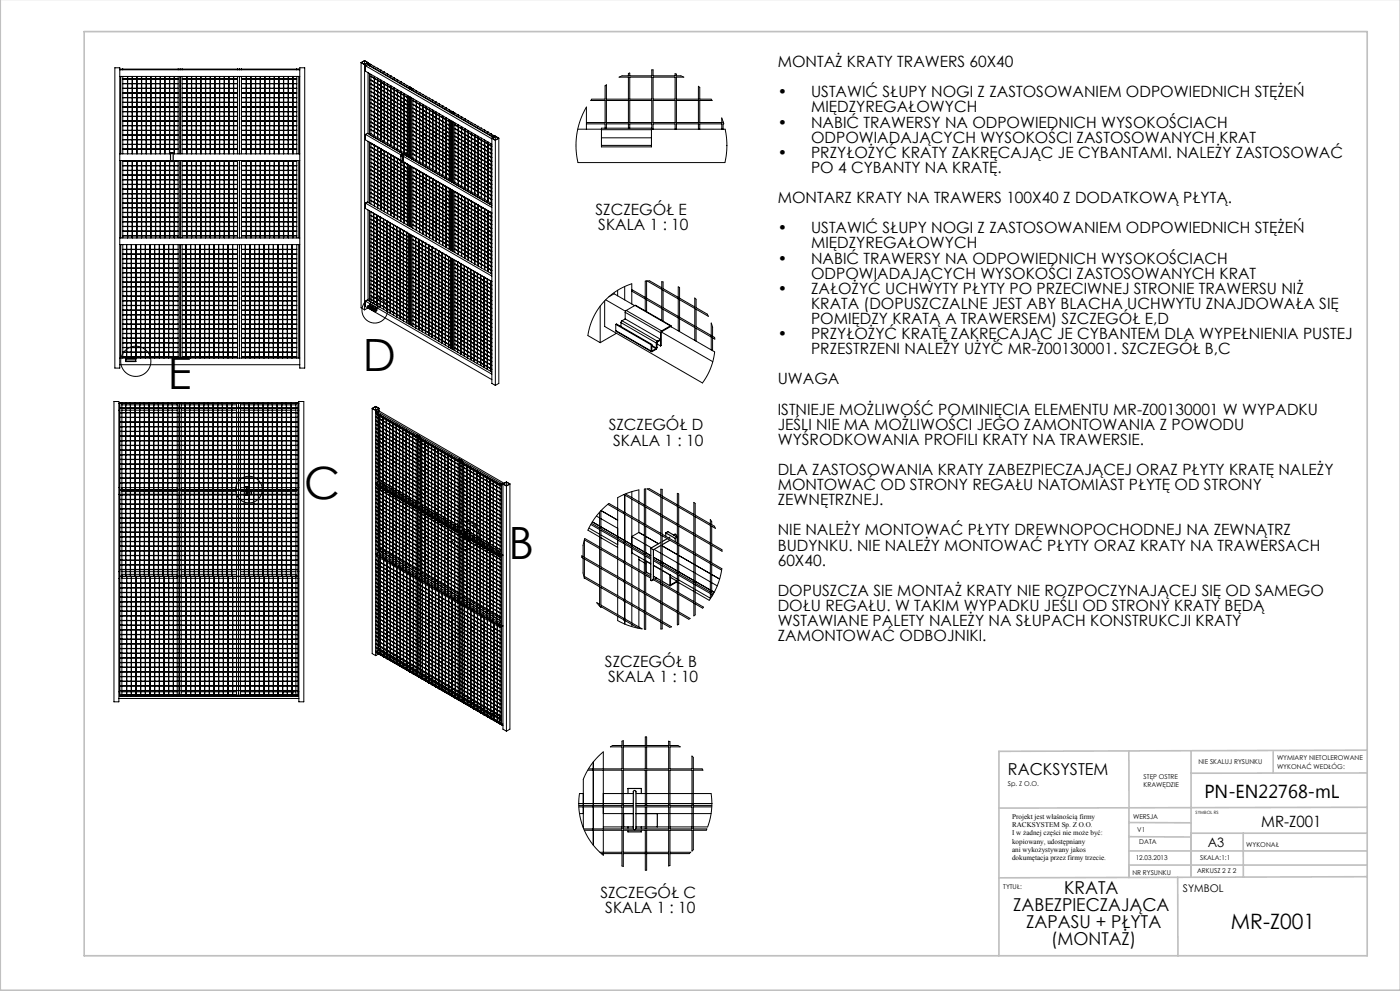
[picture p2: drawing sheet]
<svg xmlns="http://www.w3.org/2000/svg" width="420mm" height="297mm" viewBox="0 0 420 297" stroke-linecap="round" stroke-linejoin="round" font-family="sans-serif">
<defs><g id="words">
<g font-size="13.3">
<text x="108.9" y="111.3">D</text>
<text x="50.3" y="116.7">E</text>
<text x="91.2" y="149.5">C</text>
<text x="152.6" y="167.4">B</text>
</g>
<text font-size="6.3" x="369.3" y="278.5">MR-Z001</text>
<text font-size="5.6" x="361.3" y="239.1">PN-EN22768-mL</text>
<g font-size="5.3">
<text x="319.2" y="267.9">KRATA</text>
<text x="303.9" y="273">ZABEZPIECZAJĄCA</text>
<text x="307.8" y="278.1">ZAPASU + PŁYTA</text>
<text x="315.3" y="283.2">(MONTAŻ)</text>
</g>
<text font-size="4.9" x="302.4" y="232.4">RACKSYSTEM</text>
<g font-size="4.7">
<text x="233.3" y="20.1">MONTAŻ KRATY TRAWERS 60X40</text>
<text x="233.3" y="29.2">•</text>
<text x="243.3" y="29.2">USTAWIĆ SŁUPY NOGI Z ZASTOSOWANIEM ODPOWIEDNICH STĘŻEŃ</text>
<text x="243.3" y="33.7">MIĘDZYREGAŁOWYCH</text>
<text x="233.3" y="38.2">•</text>
<text x="243.3" y="38.2">NABIĆ TRAWERSY NA ODPOWIEDNICH WYSOKOŚCIACH</text>
<text x="233.3" y="47.3">•</text>
<text x="243.3" y="42.8">ODPOWIADAJĄCYCH WYSOKOŚCI ZASTOSOWANYCH KRAT</text>
<text x="243.3" y="47.3">PRZYŁOŻYĆ KRATY ZAKRĘCAJĄC JE CYBANTAMI. NALEŻY ZASTOSOWAĆ</text>
<text x="243.3" y="51.8">PO 4 CYBANTY NA KRATĘ.</text>
<text x="178.7" y="64.3">SZCZEGÓŁ E</text>
<text x="233.3" y="60.9">MONTARZ KRATY NA TRAWERS 100X40 Z DODATKOWĄ PŁYTĄ.</text>
<text x="179.5" y="68.8">SKALA 1 : 10</text>
<text x="233.3" y="69.9">•</text>
<text x="243.3" y="69.9">USTAWIĆ SŁUPY NOGI Z ZASTOSOWANIEM ODPOWIEDNICH STĘŻEŃ</text>
<text x="243.3" y="74.5">MIĘDZYREGAŁOWYCH</text>
<text x="233.3" y="79">•</text>
<text x="243.3" y="79">NABIĆ TRAWERSY NA ODPOWIEDNICH WYSOKOŚCIACH</text>
<text x="243.3" y="83.5">ODPOWIADAJĄCYCH WYSOKOŚCI ZASTOSOWANYCH KRAT</text>
<text x="233.3" y="88">•</text>
<text x="243.3" y="88">ZAŁOŻYĆ UCHWYTY PŁYTY PO PRZECIWNEJ STRONIE TRAWERSU NIŻ</text>
<text x="243.3" y="92.6">KRATA (DOPUSZCZALNE JEST ABY BLACHA UCHWYTU ZNAJDOWAŁA SIĘ</text>
<text x="233.3" y="101.6">•</text>
<text x="243.3" y="97.1">POMIĘDZY KRATĄ A TRAWERSEM) SZCZEGÓŁ E,D</text>
<text x="243.3" y="101.6">PRZYŁOŻYĆ KRATĘ ZAKRĘCAJĄC JE CYBANTEM DLA WYPEŁNIENIA PUSTEJ</text>
<text x="243.3" y="106.1">PRZESTRZENI NALEŻY UŻYĆ MR-Z00130001. SZCZEGÓŁ B,C</text>
<text x="233.3" y="115.2">UWAGA</text>
<text x="233.3" y="124.2">ISTNIEJE MOŻLIWOŚĆ POMINIĘCIA ELEMENTU MR-Z00130001 W WYPADKU</text>
<text x="182.6" y="129">SZCZEGÓŁ D</text>
<text x="233.3" y="128.8">JEŚLI NIE MA MOŻLIWOŚCI JEGO ZAMONTOWANIA Z POWODU</text>
<text x="183.9" y="133.5">SKALA 1 : 10</text>
<text x="233.3" y="133.3">WYŚRODKOWANIA PROFILI KRATY NA TRAWERSIE.</text>
<text x="233.3" y="142.4">DLA ZASTOSOWANIA KRATY ZABEZPIECZAJĄCEJ ORAZ PŁYTY KRATĘ NALEŻY</text>
<text x="233.3" y="146.9">MONTOWAĆ OD STRONY REGAŁU NATOMIAST PŁYTĘ OD STRONY</text>
<text x="233.3" y="151.4">ZEWNĘTRZNEJ.</text>
<text x="233.3" y="160.5">NIE NALEŻY MONTOWAĆ PŁYTY DREWNOPOCHODNEJ NA ZEWNĄTRZ</text>
<text x="233.3" y="165">BUDYNKU. NIE NALEŻY MONTOWAĆ PŁYTY ORAZ KRATY NA TRAWERSACH</text>
<text x="233.3" y="169.5">60X40.</text>
<text x="233.3" y="178.6">DOPUSZCZA SIE MONTAŻ KRATY NIE ROZPOCZYNAJĄCEJ SIĘ OD SAMEGO</text>
<text x="233.3" y="183.1">DOŁU REGAŁU. W TAKIM WYPADKU JEŚLI OD STRONY KRATY BĘDĄ</text>
<text x="233.3" y="187.6">WSTAWIANE PALETY NALEŻY NA SŁUPACH KONSTRUKCJI KRATY</text>
<text x="233.3" y="192.1">ZAMONTOWAĆ ODBOJNIKI.</text>
<text x="181.5" y="199.8">SZCZEGÓŁ B</text>
<text x="182.4" y="204.3">SKALA 1 : 10</text>
<text x="378.4" y="247.8">MR-Z001</text>
<text x="180.1" y="269">SZCZEGÓŁ C</text>
<text x="181.6" y="273.6">SKALA 1 : 10</text>
</g>
<text font-size="3.9" x="362.3" y="253.8">A3</text>
<text font-size="3.2" x="354.9" y="267.2">SYMBOL</text>
<g font-size="2.2">
<text x="303.6" y="245.3">Projekt jest właśnością firmy</text>
<text x="303.6" y="247.8">RACKSYSTEM Sp. Z O.O.</text>
<text x="303.6" y="250.3">I w żadnej części nie może być:</text>
<text x="303.6" y="252.8">kopiowany, udostępniany</text>
<text x="303.6" y="255.3">ani wykożystywany jakos</text>
<text x="303.6" y="257.8">dokumętacja przez firmy trzecie.</text>
</g>
<g font-size="2">
<text x="383.1" y="227.9">WYMIARY NIETOLEROWANE</text>
<text x="343.1" y="233.4">STĘP OSTRE</text>
<text x="359.5" y="228.9">NIE SKALUJ RYSUNKU</text>
<text x="383.1" y="230.4">WYKONAĆ WEDŁÓG:</text>
<text x="302.4" y="235.5">Sp. Z O.O.</text>
<text x="343.1" y="235.9">KRAWĘDZIE</text>
<text x="339.9" y="245.4">WERSJA</text>
<text x="341.2" y="249.4">V1</text>
<text x="340.7" y="257.7">12.03.2013</text>
<text x="341.8" y="252.9">DATA</text>
<text x="360.1" y="257.7">SKALA:1:1</text>
<text x="373.9" y="253.8">WYKONAŁ</text>
<text x="339.7" y="262.3">NR RYSUNKU</text>
<text x="359.1" y="261.8">ARKUSZ 2 Z 2</text>
<text x="301" y="266.4">TYTUŁ:</text>
</g>
<text font-size="1.3" x="358.7" y="244">SYMBOL RS</text>
</g></defs>
<g fill="none" stroke="#000" stroke-width=".3">
<path d="M108.3 18.8l1.1 .6M108.3 18.8v73.5l1.1 .6M108.3 18.8l1.1-.6 1 .6M108.4 18.8l1-.6v74.7M109.6 19.7v1.6l38 21.9M109.6 19.7l38 21.9M109.6 19.7l.6-.3 37.8 21.8M110.4 18.8l-1 .5M110.4 18.8v.7M110.4 18.8l-1 .6M110.8 19.1v.6M110.8 19.1l-.3 .2 .3 .2"/>
<path d="M110.8 19.1l37.7 21.7M110.8 19.1l-.4 .2 13 7.5 .5-.2M111.2 19.3l-.4 .2M111.3 19.3l-.5 .3M112.3 19.9h.1M112.4 19.9v.1M34.5 20.3h1.4v90h-1.4zM35.9 22.9h54M35.9 20.9h54M36.2 20.9v-.2h53.4v.2M36.2 22.9v23.2M36.8 39.1h1.4v1.3h-1.4"/>
<path d="M36.8 37.7h1.4v1.3h-1.4M36.8 36.3h1.4v1.3h-1.4M36.8 34.9h1.4v1.3h-1.4M36.8 33.5h1.4v1.3h-1.4M36.8 32.1h1.4v1.3h-1.4M36.8 30.7h1.4v1.3h-1.4M36.8 29.3h1.4v1.3h-1.4M36.8 27.9h1.4v1.3h-1.4M36.8 26.5h1.4v1.3h-1.4M36.8 25.1h1.4v1.3h-1.4M36.8 23.7h1.4v1.3h-1.4M36.8 20.7v.2"/>
<path d="M36.8 22.9v23.2M38.2 22.9v.7h-1.4M38.3 39.1h1.3v1.3h-1.3zM38.3 37.7h1.3v1.3h-1.3zM38.3 36.3h1.3v1.3h-1.3zM38.3 34.9h1.3v1.3h-1.3zM38.3 33.5h1.3v1.3h-1.3zM38.3 32.1h1.3v1.3h-1.3zM38.3 30.7h1.3v1.3h-1.3zM38.3 29.3h1.3v1.3h-1.3zM38.3 27.9h1.3v1.3h-1.3zM38.3 26.5h1.3v1.3h-1.3z"/>
<path d="M38.3 25.1h1.3v1.3h-1.3zM38.3 23.7h1.3v1.3h-1.3zM38.3 22.9v.7h1.3v-.7M39.7 39.1h1.3v1.3h-1.3zM39.7 37.7h1.3v1.3h-1.3zM39.7 36.3h1.3v1.3h-1.3zM39.7 34.9h1.3v1.3h-1.3zM39.7 33.5h1.3v1.3h-1.3zM39.7 32.1h1.3v1.3h-1.3zM39.7 30.7h1.3v1.3h-1.3zM39.7 29.3h1.3v1.3h-1.3zM39.7 27.9h1.3v1.3h-1.3z"/>
<path d="M39.7 26.5h1.3v1.3h-1.3zM39.7 25.1h1.3v1.3h-1.3zM39.7 23.7h1.3v1.3h-1.3zM39.7 22.9v.7h1.3v-.7M41.1 39.1h1.3v1.3h-1.3zM41.1 37.7h1.3v1.3h-1.3zM41.1 36.3h1.3v1.3h-1.3zM41.1 34.9h1.3v1.3h-1.3zM41.1 33.5h1.3v1.3h-1.3zM41.1 32.1h1.3v1.3h-1.3zM41.1 30.7h1.3v1.3h-1.3zM41.1 29.3h1.3v1.3h-1.3z"/>
<path d="M41.1 27.9h1.3v1.3h-1.3zM41.1 26.5h1.3v1.3h-1.3zM41.1 25.1h1.3v1.3h-1.3zM41.1 23.7h1.3v1.3h-1.3zM41.1 22.9v.7h1.3v-.7M42.5 39.1h1.3v1.3h-1.3zM42.5 37.7h1.3v1.3h-1.3zM42.5 36.3h1.3v1.3h-1.3zM42.5 34.9h1.3v1.3h-1.3zM42.5 33.5h1.3v1.3h-1.3zM42.5 32.1h1.3v1.3h-1.3zM42.5 30.7h1.3v1.3h-1.3z"/>
<path d="M42.5 29.3h1.3v1.3h-1.3zM42.5 27.9h1.3v1.3h-1.3zM42.5 26.5h1.3v1.3h-1.3zM42.5 25.1h1.3v1.3h-1.3zM42.5 23.7h1.3v1.3h-1.3zM42.5 22.9v.7h1.3v-.7M43.9 39.1h1.3v1.3h-1.3zM43.9 37.7h1.3v1.3h-1.3zM43.9 36.3h1.3v1.3h-1.3zM43.9 34.9h1.3v1.3h-1.3zM43.9 33.5h1.3v1.3h-1.3zM43.9 32.1h1.3v1.3h-1.3z"/>
<path d="M43.9 30.7h1.3v1.3h-1.3zM43.9 29.3h1.3v1.3h-1.3zM43.9 27.9h1.3v1.3h-1.3zM43.9 26.5h1.3v1.3h-1.3zM43.9 25.1h1.3v1.3h-1.3zM43.9 23.7h1.3v1.3h-1.3zM43.9 22.9v.7h1.3v-.7M45.3 39.1h1.3v1.3h-1.3zM45.3 37.7h1.3v1.3h-1.3zM45.3 36.3h1.3v1.3h-1.3zM45.3 34.9h1.3v1.3h-1.3zM45.3 33.5h1.3v1.3h-1.3z"/>
<path d="M45.3 32.1h1.3v1.3h-1.3zM45.3 30.7h1.3v1.3h-1.3zM45.3 29.3h1.3v1.3h-1.3zM45.3 27.9h1.3v1.3h-1.3zM45.3 26.5h1.3v1.3h-1.3zM45.3 25.1h1.3v1.3h-1.3zM45.3 23.7h1.3v1.3h-1.3zM45.3 22.9v.7h1.3v-.7M46.7 39.1h1.3v1.3h-1.3zM46.7 37.7h1.3v1.3h-1.3zM46.7 36.3h1.3v1.3h-1.3zM46.7 34.9h1.3v1.3h-1.3z"/>
<path d="M46.7 33.5h1.3v1.3h-1.3zM46.7 32.1h1.3v1.3h-1.3zM46.7 30.7h1.3v1.3h-1.3zM46.7 29.3h1.3v1.3h-1.3zM46.7 27.9h1.3v1.3h-1.3zM46.7 26.5h1.3v1.3h-1.3zM46.7 25.1h1.3v1.3h-1.3zM46.7 23.7h1.3v1.3h-1.3zM46.7 22.9v.7h1.3v-.7M48.1 39.1h1.3v1.3h-1.3zM48.1 37.7h1.3v1.3h-1.3zM48.1 36.3h1.3v1.3h-1.3z"/>
<path d="M48.1 34.9h1.3v1.3h-1.3zM48.1 33.5h1.3v1.3h-1.3zM48.1 32.1h1.3v1.3h-1.3zM48.1 30.7h1.3v1.3h-1.3zM48.1 29.3h1.3v1.3h-1.3zM48.1 27.9h1.3v1.3h-1.3zM48.1 26.5h1.3v1.3h-1.3zM48.1 25.1h1.3v1.3h-1.3zM48.1 23.7h1.3v1.3h-1.3zM48.1 22.9v.7h1.3v-.7M49.5 39.1h1.3v1.3h-1.3zM49.5 37.7h1.3v1.3h-1.3z"/>
<path d="M49.5 36.3h1.3v1.3h-1.3zM49.5 34.9h1.3v1.3h-1.3zM49.5 33.5h1.3v1.3h-1.3zM49.5 32.1h1.3v1.3h-1.3zM49.5 30.7h1.3v1.3h-1.3zM49.5 29.3h1.3v1.3h-1.3zM49.5 27.9h1.3v1.3h-1.3zM49.5 26.5h1.3v1.3h-1.3zM49.5 25.1h1.3v1.3h-1.3zM49.5 23.7h1.3v1.3h-1.3zM49.5 22.9v.7h1.3v-.7M50.9 39.1h1.3v1.3h-1.3z"/>
<path d="M50.9 37.7h1.3v1.3h-1.3zM50.9 36.3h1.3v1.3h-1.3zM50.9 34.9h1.3v1.3h-1.3zM50.9 33.5h1.3v1.3h-1.3zM50.9 32.1h1.3v1.3h-1.3zM50.9 30.7h1.3v1.3h-1.3zM50.9 29.3h1.3v1.3h-1.3zM50.9 27.9h1.3v1.3h-1.3zM50.9 26.5h1.3v1.3h-1.3zM50.9 25.1h1.3v1.3h-1.3zM50.9 23.7h1.3v1.3h-1.3zM50.9 22.9v.7h1.3v-.7"/>
<path d="M52.3 22.9v.7h1.1M53.4 39.1h-1.1v1.3h1.1M53.4 37.7h-1.1v1.3h1.1M53.4 36.3h-1.1v1.3h1.1M53.4 34.9h-1.1v1.3h1.1M53.4 33.5h-1.1v1.3h1.1M53.4 32.1h-1.1v1.3h1.1M53.4 30.7h-1.1v1.3h1.1M53.4 29.3h-1.1v1.3h1.1M53.4 27.9h-1.1v1.3h1.1M53.4 26.5h-1.1v1.3h1.1M53.4 25.1h-1.1v1.3h1.1"/>
<path d="M53.4 23.7h-1.1v1.3h1.1M53.4 20.7v.2M53.4 22.9v23.2M54 20.7v.2M54 22.9v23.2M54.6 39.1h1.4v1.3h-1.4M54.6 37.7h1.4v1.3h-1.4M54.6 36.3h1.4v1.3h-1.4M54.6 34.9h1.4v1.3h-1.4M54.6 33.5h1.4v1.3h-1.4M54.6 32.1h1.4v1.3h-1.4M54.6 30.7h1.4v1.3h-1.4"/>
<path d="M54.6 29.3h1.4v1.3h-1.4M54.6 27.9h1.4v1.3h-1.4M54.6 26.5h1.4v1.3h-1.4M54.6 25.1h1.4v1.3h-1.4M54.6 23.7h1.4v1.3h-1.4M54.6 20.7v.2M54.6 22.9v23.2M56 22.9v.7h-1.4M56.1 39.1h1.3v1.3h-1.3zM56.1 37.7h1.3v1.3h-1.3zM56.1 36.3h1.3v1.3h-1.3zM56.1 34.9h1.3v1.3h-1.3z"/>
<path d="M56.1 33.5h1.3v1.3h-1.3zM56.1 32.1h1.3v1.3h-1.3zM56.1 30.7h1.3v1.3h-1.3zM56.1 29.3h1.3v1.3h-1.3zM56.1 27.9h1.3v1.3h-1.3zM56.1 26.5h1.3v1.3h-1.3zM56.1 25.1h1.3v1.3h-1.3zM56.1 23.7h1.3v1.3h-1.3zM56.1 22.9v.7h1.3v-.7M57.5 39.1h1.3v1.3h-1.3zM57.5 37.7h1.3v1.3h-1.3zM57.5 36.3h1.3v1.3h-1.3z"/>
<path d="M57.5 34.9h1.3v1.3h-1.3zM57.5 33.5h1.3v1.3h-1.3zM57.5 32.1h1.3v1.3h-1.3zM57.5 30.7h1.3v1.3h-1.3zM57.5 29.3h1.3v1.3h-1.3zM57.5 27.9h1.3v1.3h-1.3zM57.5 26.5h1.3v1.3h-1.3zM57.5 25.1h1.3v1.3h-1.3zM57.5 23.7h1.3v1.3h-1.3zM57.5 22.9v.7h1.3v-.7M58.9 39.1h1.3v1.3h-1.3zM58.9 37.7h1.3v1.3h-1.3z"/>
<path d="M58.9 36.3h1.3v1.3h-1.3zM58.9 34.9h1.3v1.3h-1.3zM58.9 33.5h1.3v1.3h-1.3zM58.9 32.1h1.3v1.3h-1.3zM58.9 30.7h1.3v1.3h-1.3zM58.9 29.3h1.3v1.3h-1.3zM58.9 27.9h1.3v1.3h-1.3zM58.9 26.5h1.3v1.3h-1.3zM58.9 25.1h1.3v1.3h-1.3zM58.9 23.7h1.3v1.3h-1.3zM58.9 22.9v.7h1.3v-.7M60.3 39.1h1.3v1.3h-1.3z"/>
<path d="M60.3 37.7h1.3v1.3h-1.3zM60.3 36.3h1.3v1.3h-1.3zM60.3 34.9h1.3v1.3h-1.3zM60.3 33.5h1.3v1.3h-1.3zM60.3 32.1h1.3v1.3h-1.3zM60.3 30.7h1.3v1.3h-1.3zM60.3 29.3h1.3v1.3h-1.3zM60.3 27.9h1.3v1.3h-1.3zM60.3 26.5h1.3v1.3h-1.3zM60.3 25.1h1.3v1.3h-1.3zM60.3 23.7h1.3v1.3h-1.3zM60.3 22.9v.7h1.3v-.7"/>
<path d="M61.7 39.1h1.3v1.3h-1.3zM61.7 37.7h1.3v1.3h-1.3zM61.7 36.3h1.3v1.3h-1.3zM61.7 34.9h1.3v1.3h-1.3zM61.7 33.5h1.3v1.3h-1.3zM61.7 32.1h1.3v1.3h-1.3zM61.7 30.7h1.3v1.3h-1.3zM61.7 29.3h1.3v1.3h-1.3zM61.7 27.9h1.3v1.3h-1.3zM61.7 26.5h1.3v1.3h-1.3zM61.7 25.1h1.3v1.3h-1.3zM61.7 23.7h1.3v1.3h-1.3z"/>
<path d="M61.7 22.9v.7h1.3v-.7M63.1 39.1h1.3v1.3h-1.3zM63.1 37.7h1.3v1.3h-1.3zM63.1 36.3h1.3v1.3h-1.3zM63.1 34.9h1.3v1.3h-1.3zM63.1 33.5h1.3v1.3h-1.3zM63.1 32.1h1.3v1.3h-1.3zM63.1 30.7h1.3v1.3h-1.3zM63.1 29.3h1.3v1.3h-1.3zM63.1 27.9h1.3v1.3h-1.3zM63.1 26.5h1.3v1.3h-1.3zM63.1 25.1h1.3v1.3h-1.3z"/>
<path d="M63.1 23.7h1.3v1.3h-1.3zM63.1 22.9v.7h1.3v-.7M64.5 39.1h1.3v1.3h-1.3zM64.5 37.7h1.3v1.3h-1.3zM64.5 36.3h1.3v1.3h-1.3zM64.5 34.9h1.3v1.3h-1.3zM64.5 33.5h1.3v1.3h-1.3zM64.5 32.1h1.3v1.3h-1.3zM64.5 30.7h1.3v1.3h-1.3zM64.5 29.3h1.3v1.3h-1.3zM64.5 27.9h1.3v1.3h-1.3zM64.5 26.5h1.3v1.3h-1.3z"/>
<path d="M64.5 25.1h1.3v1.3h-1.3zM64.5 23.7h1.3v1.3h-1.3zM64.5 22.9v.7h1.3v-.7M65.9 39.1h1.3v1.3h-1.3zM65.9 37.7h1.3v1.3h-1.3zM65.9 36.3h1.3v1.3h-1.3zM65.9 34.9h1.3v1.3h-1.3zM65.9 33.5h1.3v1.3h-1.3zM65.9 32.1h1.3v1.3h-1.3zM65.9 30.7h1.3v1.3h-1.3zM65.9 29.3h1.3v1.3h-1.3zM65.9 27.9h1.3v1.3h-1.3z"/>
<path d="M65.9 26.5h1.3v1.3h-1.3zM65.9 25.1h1.3v1.3h-1.3zM65.9 23.7h1.3v1.3h-1.3zM65.9 22.9v.7h1.3v-.7M67.3 39.1h1.3v1.3h-1.3zM67.3 37.7h1.3v1.3h-1.3zM67.3 36.3h1.3v1.3h-1.3zM67.3 34.9h1.3v1.3h-1.3zM67.3 33.5h1.3v1.3h-1.3zM67.3 32.1h1.3v1.3h-1.3zM67.3 30.7h1.3v1.3h-1.3zM67.3 29.3h1.3v1.3h-1.3z"/>
<path d="M67.3 27.9h1.3v1.3h-1.3zM67.3 26.5h1.3v1.3h-1.3zM67.3 25.1h1.3v1.3h-1.3zM67.3 23.7h1.3v1.3h-1.3zM67.3 22.9v.7h1.3v-.7M68.7 39.1h1.3v1.3h-1.3zM68.7 37.7h1.3v1.3h-1.3zM68.7 36.3h1.3v1.3h-1.3zM68.7 34.9h1.3v1.3h-1.3zM68.7 33.5h1.3v1.3h-1.3zM68.7 32.1h1.3v1.3h-1.3zM68.7 30.7h1.3v1.3h-1.3z"/>
<path d="M68.7 29.3h1.3v1.3h-1.3zM68.7 27.9h1.3v1.3h-1.3zM68.7 26.5h1.3v1.3h-1.3zM68.7 25.1h1.3v1.3h-1.3zM68.7 23.7h1.3v1.3h-1.3zM68.7 22.9v.7h1.3v-.7M70.1 22.9v.7h1.1M71.2 39.1h-1.1v1.3h1.1M71.2 37.7h-1.1v1.3h1.1M71.2 36.3h-1.1v1.3h1.1M71.2 34.9h-1.1v1.3h1.1M71.2 33.5h-1.1v1.3h1.1"/>
<path d="M71.2 32.1h-1.1v1.3h1.1M71.2 30.7h-1.1v1.3h1.1M71.2 29.3h-1.1v1.3h1.1M71.2 27.9h-1.1v1.3h1.1M71.2 26.5h-1.1v1.3h1.1M71.2 25.1h-1.1v1.3h1.1M71.2 23.7h-1.1v1.3h1.1M71.2 20.7v.2M71.2 22.9v23.2M71.8 20.7v.2M71.8 22.9v23.2M72.4 39.1h1.4v1.3h-1.4"/>
<path d="M72.4 37.7h1.4v1.3h-1.4M72.4 36.3h1.4v1.3h-1.4M72.4 34.9h1.4v1.3h-1.4M72.4 33.5h1.4v1.3h-1.4M72.4 32.1h1.4v1.3h-1.4M72.4 30.7h1.4v1.3h-1.4M72.4 29.3h1.4v1.3h-1.4M72.4 27.9h1.4v1.3h-1.4M72.4 26.5h1.4v1.3h-1.4M72.4 25.1h1.4v1.3h-1.4M72.4 23.7h1.4v1.3h-1.4M72.4 20.7v.2"/>
<path d="M72.4 22.9v23.2M73.8 22.9v.7h-1.4M73.9 39.1h1.3v1.3h-1.3zM73.9 37.7h1.3v1.3h-1.3zM73.9 36.3h1.3v1.3h-1.3zM73.9 34.9h1.3v1.3h-1.3zM73.9 33.5h1.3v1.3h-1.3zM73.9 32.1h1.3v1.3h-1.3zM73.9 30.7h1.3v1.3h-1.3zM73.9 29.3h1.3v1.3h-1.3zM73.9 27.9h1.3v1.3h-1.3zM73.9 26.5h1.3v1.3h-1.3z"/>
<path d="M73.9 25.1h1.3v1.3h-1.3zM73.9 23.7h1.3v1.3h-1.3zM73.9 22.9v.7h1.3v-.7M75.3 39.1h1.3v1.3h-1.3zM75.3 37.7h1.3v1.3h-1.3zM75.3 36.3h1.3v1.3h-1.3zM75.3 34.9h1.3v1.3h-1.3zM75.3 33.5h1.3v1.3h-1.3zM75.3 32.1h1.3v1.3h-1.3zM75.3 30.7h1.3v1.3h-1.3zM75.3 29.3h1.3v1.3h-1.3zM75.3 27.9h1.3v1.3h-1.3z"/>
<path d="M75.3 26.5h1.3v1.3h-1.3zM75.3 25.1h1.3v1.3h-1.3zM75.3 23.7h1.3v1.3h-1.3zM75.3 22.9v.7h1.3v-.7M76.7 39.1h1.3v1.3h-1.3zM76.7 37.7h1.3v1.3h-1.3zM76.7 36.3h1.3v1.3h-1.3zM76.7 34.9h1.3v1.3h-1.3zM76.7 33.5h1.3v1.3h-1.3zM76.7 32.1h1.3v1.3h-1.3zM76.7 30.7h1.3v1.3h-1.3zM76.7 29.3h1.3v1.3h-1.3z"/>
<path d="M76.7 27.9h1.3v1.3h-1.3zM76.7 26.5h1.3v1.3h-1.3zM76.7 25.1h1.3v1.3h-1.3zM76.7 23.7h1.3v1.3h-1.3zM76.7 22.9v.7h1.3v-.7M78.1 39.1h1.3v1.3h-1.3zM78.1 37.7h1.3v1.3h-1.3zM78.1 36.3h1.3v1.3h-1.3zM78.1 34.9h1.3v1.3h-1.3zM78.1 33.5h1.3v1.3h-1.3zM78.1 32.1h1.3v1.3h-1.3zM78.1 30.7h1.3v1.3h-1.3z"/>
<path d="M78.1 29.3h1.3v1.3h-1.3zM78.1 27.9h1.3v1.3h-1.3zM78.1 26.5h1.3v1.3h-1.3zM78.1 25.1h1.3v1.3h-1.3zM78.1 23.7h1.3v1.3h-1.3zM78.1 22.9v.7h1.3v-.7M79.5 39.1h1.3v1.3h-1.3zM79.5 37.7h1.3v1.3h-1.3zM79.5 36.3h1.3v1.3h-1.3zM79.5 34.9h1.3v1.3h-1.3zM79.5 33.5h1.3v1.3h-1.3zM79.5 32.1h1.3v1.3h-1.3z"/>
<path d="M79.5 30.7h1.3v1.3h-1.3zM79.5 29.3h1.3v1.3h-1.3zM79.5 27.9h1.3v1.3h-1.3zM79.5 26.5h1.3v1.3h-1.3zM79.5 25.1h1.3v1.3h-1.3zM79.5 23.7h1.3v1.3h-1.3zM79.5 22.9v.7h1.3v-.7M80.9 39.1h1.3v1.3h-1.3zM80.9 37.7h1.3v1.3h-1.3zM80.9 36.3h1.3v1.3h-1.3zM80.9 34.9h1.3v1.3h-1.3zM80.9 33.5h1.3v1.3h-1.3z"/>
<path d="M80.9 32.1h1.3v1.3h-1.3zM80.9 30.7h1.3v1.3h-1.3zM80.9 29.3h1.3v1.3h-1.3zM80.9 27.9h1.3v1.3h-1.3zM80.9 26.5h1.3v1.3h-1.3zM80.9 25.1h1.3v1.3h-1.3zM80.9 23.7h1.3v1.3h-1.3zM80.9 22.9v.7h1.3v-.7M82.3 39.1h1.3v1.3h-1.3zM82.3 37.7h1.3v1.3h-1.3zM82.3 36.3h1.3v1.3h-1.3zM82.3 34.9h1.3v1.3h-1.3z"/>
<path d="M82.3 33.5h1.3v1.3h-1.3zM82.3 32.1h1.3v1.3h-1.3zM82.3 30.7h1.3v1.3h-1.3zM82.3 29.3h1.3v1.3h-1.3zM82.3 27.9h1.3v1.3h-1.3zM82.3 26.5h1.3v1.3h-1.3zM82.3 25.1h1.3v1.3h-1.3zM82.3 23.7h1.3v1.3h-1.3zM82.3 22.9v.7h1.3v-.7M83.7 39.1h1.3v1.3h-1.3zM83.7 37.7h1.3v1.3h-1.3zM83.7 36.3h1.3v1.3h-1.3z"/>
<path d="M83.7 34.9h1.3v1.3h-1.3zM83.7 33.5h1.3v1.3h-1.3zM83.7 32.1h1.3v1.3h-1.3zM83.7 30.7h1.3v1.3h-1.3zM83.7 29.3h1.3v1.3h-1.3zM83.7 27.9h1.3v1.3h-1.3zM83.7 26.5h1.3v1.3h-1.3zM83.7 25.1h1.3v1.3h-1.3zM83.7 23.7h1.3v1.3h-1.3zM83.7 22.9v.7h1.3v-.7M85.1 39.1h1.3v1.3h-1.3zM85.1 37.7h1.3v1.3h-1.3z"/>
<path d="M85.1 36.3h1.3v1.3h-1.3zM85.1 34.9h1.3v1.3h-1.3zM85.1 33.5h1.3v1.3h-1.3zM85.1 32.1h1.3v1.3h-1.3zM85.1 30.7h1.3v1.3h-1.3zM85.1 29.3h1.3v1.3h-1.3zM85.1 27.9h1.3v1.3h-1.3zM85.1 26.5h1.3v1.3h-1.3zM85.1 25.1h1.3v1.3h-1.3zM85.1 23.7h1.3v1.3h-1.3zM85.1 22.9v.7h1.3v-.7M86.5 39.1h1.3v1.3h-1.3z"/>
<path d="M86.5 37.7h1.3v1.3h-1.3zM86.5 36.3h1.3v1.3h-1.3zM86.5 34.9h1.3v1.3h-1.3zM86.5 33.5h1.3v1.3h-1.3zM86.5 32.1h1.3v1.3h-1.3zM86.5 30.7h1.3v1.3h-1.3zM86.5 29.3h1.3v1.3h-1.3zM86.5 27.9h1.3v1.3h-1.3zM86.5 26.5h1.3v1.3h-1.3zM86.5 25.1h1.3v1.3h-1.3zM86.5 23.7h1.3v1.3h-1.3zM86.5 22.9v.7h1.3v-.7"/>
<path d="M87.9 22.9v.7h1.1M89 39.1h-1.1v1.3h1.1M89 37.7h-1.1v1.3h1.1M89 36.3h-1.1v1.3h1.1M89 34.9h-1.1v1.3h1.1M89 33.5h-1.1v1.3h1.1M89 32.1h-1.1v1.3h1.1M89 30.7h-1.1v1.3h1.1M89 29.3h-1.1v1.3h1.1M89 27.9h-1.1v1.3h1.1M89 26.5h-1.1v1.3h1.1M89 25.1h-1.1v1.3h1.1"/>
<path d="M89 23.7h-1.1v1.3h1.1M89 20.7v.2M89 22.9v23.2M89.6 22.9v23.2M89.9 20.3h1.5v90h-1.5zM110.4 21.8v18.3M110.8 22v18.3l.5-.2M111.3 38.8l1 .6M111.3 38.9l11.3 6.5M111.3 37.7l1 .6M111.3 37.8l11.3 6.5M111.3 36.5l1 .6"/>
<path d="M111.3 36.6l11.3 6.6M111.3 35.4l1 .6M111.3 35.5l11.3 6.5M111.3 34.3l1 .5M111.3 34.3l11.3 6.6M111.3 33.1l1 .6M111.3 33.2l11.3 6.5M111.3 32l1 .5M111.3 32.1l11.3 6.5M111.3 30.8l1 .6M111.3 30.9l10.9 6.3M111.3 29.7l1 .6"/>
<path d="M111.3 29.8l11.3 6.5M111.3 28.5l1 .6M111.3 28.6l11.3 6.6M111.3 27.4l1 .6M111.3 27.5l11.3 6.5M111.3 26.2l1 .6M111.3 26.3l11.3 6.6M111.3 25.1l1 .6M111.3 25.2l11.3 6.5M111.3 24l1 .5M111.3 24.1l11.3 6.5M111.3 22.8l1 .6"/>
<path d="M111.3 22.9l11.3 6.5M111.3 22.3v17.8M112.3 22.9v17.8M112.4 38.4v1.1l.9 .5M112.4 37.3v1l.9 .5M112.4 36.1v1.1l.9 .5M112.4 35v1l.9 .5M112.4 33.8v1.1l.9 .5M112.4 32.7v1l.9 .6M112.4 31.5v1.1l.9 .5M112.4 30.4v1l.9 .6M112.4 29.3v1l.9 .5"/>
<path d="M112.4 28.1v1.1l.9 .5M112.4 27v1l.9 .5M112.4 25.8v1.1l.9 .5M112.4 24.7v1l.9 .6M112.4 23.5v1.1l.9 .5M112.4 22.9v.5l.9 .6M112.4 39.5v1.2M113.3 20.5h.1M113.3 23.4v17.8M113.3 39v1l1 .5M113.3 37.8v1.1l1 .5M113.3 36.7v1l1 .6"/>
<path d="M113.3 35.5v1.1l1 .5M113.3 34.4v1l1 .6M113.3 33.3v1l1 .5M113.3 32.1v1.1l1 .5M113.3 31v1l1 .5M113.3 29.8v1.1l1 .5M113.3 28.7v1l1 .6M113.3 27.5v1.1l1 .5M113.3 26.4v1l1 .6M113.3 25.3v1l1 .5M113.3 24.1v1.1l1 .5M113.3 23.5v.5l1 .5"/>
<path d="M114.3 21.1h.1M114.3 24v17.8M114.3 39.5v1.1l.9 .5M114.3 38.4v1l.9 .6M114.3 37.3v1l.9 .5M114.3 36.1v1.1l.9 .5M114.3 35v1l.9 .5M114.3 33.8v1.1l.9 .5M114.3 32.7v1l.9 .6M114.3 31.5v1.1l.9 .5M114.3 30.4v1l.9 .6M114.3 29.3v1l.9 .5"/>
<path d="M114.3 28.1v1.1l.9 .5M114.3 27v1l.9 .5M114.3 25.8v1.1l.9 .5M114.3 24.7v1l.9 .6M114.3 24v.6l.9 .5M115.2 21.6h.1M115.2 24.6v17.8M115.3 39v1l.9 .5M115.3 37.8v1.1l.9 .5M115.3 36.7v1l.9 .6M115.3 35.5v1.1l.9 .5M115.3 34.4v1l.9 .6"/>
<path d="M115.3 33.3v1l.9 .5M115.3 32.1v1.1l.9 .5M115.3 31v1l.9 .5M115.3 29.8v1.1l.9 .5M115.3 28.7v1l.9 .6M115.3 27.5v1.1l.9 .5M115.3 26.4v1l.9 .6M115.3 25.3v1l.9 .5M115.3 24.6v.6l.9 .5M115.3 21.6v.1M116.2 22.2h.1M116.2 25.1v17.8"/>
<path d="M116.3 39.5v1.1l.9 .5M116.3 38.4v1l.9 .6M116.3 37.3v1l.9 .5M116.3 36.1v1.1l.9 .5M116.3 35v1l.9 .5M116.3 33.8v1.1l.9 .5M116.3 32.7v1l.9 .6M116.3 31.5v1.1l.9 .5M116.3 30.4v1l.9 .6M116.3 29.3v1l.9 .5M116.3 28.1v1.1l.9 .5M116.3 27v1l.9 .5"/>
<path d="M116.3 25.8v1.1l.9 .5M116.3 25.2v.5l.9 .6M116.3 22.2v.1M117.2 22.8h.1M117.2 25.7v17.8M117.3 39v1l.9 .5M117.3 37.8v1.1l.9 .5M117.3 36.7v1l.9 .6M117.3 35.5v1.1l.9 .5M117.3 34.4v1l.9 .6M117.3 33.3v1l.9 .5M117.3 32.1v1.1l.9 .5"/>
<path d="M117.3 31v1l.9 .5M117.3 29.8v1.1l.9 .5M117.3 28.7v1l.9 .6M117.3 27.5v1.1l.9 .5M117.3 26.4v1l.9 .6M117.3 25.8v.5l.9 .5M117.3 22.8h.1M118.2 23.3h.1M118.2 26.3v17.8M118.3 39.5v1.1l.9 .5M118.3 38.4v1l.9 .6M118.3 37.3v1l.9 .5"/>
<path d="M118.3 36.1v1.1l.9 .5M118.3 35v1l.9 .5M118.3 33.8v1.1l.9 .5M118.3 32.7v1l.9 .6M118.3 31.5v1.1l.9 .5M118.3 30.4v1l.9 .6M118.3 29.3v1l.9 .5M118.3 28.1v1.1l.9 .5M118.3 27v1l.9 .5M118.3 26.3v.6l.9 .5M118.3 23.3v.1M119.2 23.9h.1"/>
<path d="M119.2 26.9v17.8M119.3 39v1l.9 .5M119.3 37.8v1.1l.9 .5M119.3 36.7v1l.9 .6M119.3 35.5v1.1l.9 .5M119.3 34.4v1l.9 .6M119.3 33.3v1l.9 .5M119.3 32.1v1.1l.9 .5M119.3 31v1l.9 .5M119.3 29.8v1.1l.9 .5M119.3 28.7v1l.9 .6M119.3 27.5v1.1l.9 .5"/>
<path d="M119.3 26.9v.5l.9 .6M119.3 23.9v.1M120.2 24.5h.1M120.2 27.4v17.8M120.3 39.5v1.1l.9 .5M120.3 38.4v1l.9 .6M120.3 37.3v1l.9 .5M120.3 36.1v1.1l.9 .5M120.3 35v1l.9 .5M120.3 33.8v1.1l.9 .5M120.3 32.7v1l.9 .6M120.3 31.5v1.1l.9 .5"/>
<path d="M120.3 30.4v1l.9 .6M120.3 29.3v1l.9 .5M120.3 28.1v1.1l.9 .5M120.3 27.5v.5l.9 .5M120.3 24.5h.1M121.2 25.1h.1M121.2 28v17.8M121.3 39v1l.9 .5M121.3 37.8v1.1l.9 .5M121.3 36.7v1l.9 .6M121.3 35.5v1.1l.9 .5M121.3 34.4v1l.9 .6"/>
<path d="M121.3 33.3v1l.9 .5M121.3 32.1v1.1l.9 .5M121.3 31v1l.9 .5M121.3 29.8v1.1l.9 .5M121.3 28.7v1l.9 .6M121.3 28v.6l.9 .5M121.3 25.1h.1M122.2 25.6h.1M122.2 28.6v17.8M122.2 37.2l.4 .2M122.3 39.5v1.1l.3 .2M122.3 38.4v1l.3 .2"/>
<path d="M122.3 37.3v1l.3 .2M122.3 37.2l.3 .2M122.3 35v1l.3 .2M122.3 33.8v1.1l.3 .2M122.3 32.7v1l.3 .2M122.3 31.5v1.1l.3 .2M122.3 30.4v1l.3 .2M122.3 29.3v1l.3 .2M122.3 28.6v.6l.3 .1M122.3 25.6v.1M122.3 36.1v1.1M122.6 28.8v18.3"/>
<path d="M123 26.8v-.7l-.4 .3 25.5 14.7M123 26.1l-.4 .4M123 29.1v18.2M123.4 26.4l-.4 .2M123.4 26.4v.6M123.4 29.3v18.3l.5-.3M123.9 39.2l1 .6M123.9 39.3l11.3 6.6M123.9 38.1l1 .6M123.9 38.2l11.3 6.5M123.9 36.9l1 .6M123.9 37l11.3 6.6"/>
<path d="M123.9 35.8l1 .6M123.9 35.9l11.3 6.5M123.9 34.7l1 .5M123.9 34.7l11.3 6.6M123.9 33.5l1 .6M123.9 33.6l11.3 6.5M123.9 32.4l1 .6M123.9 32.5l11.3 6.5M123.9 31.2l1 .6M123.9 31.3l11.3 6.6M123.9 30.1l1 .6M123.9 30.2l11.3 6.5"/>
<path d="M123.9 29.5v17.8M124.9 27.2h.1M124.9 30.1v17.8M124.9 39.9v1.1l.9 .5M124.9 38.8v1.1l.9 .5M124.9 37.7v1l.9 .5M124.9 36.5v1.1l.9 .5M124.9 35.4v1l.9 .6M124.9 34.2v1.1l.9 .5M124.9 33.1v1l.9 .6M124.9 31.9v1.1l.9 .5M124.9 30.8v1.1l.9 .5"/>
<path d="M124.9 30.2v.5l.9 .5M125.8 27.7v.1M125.8 30.7v17.8M125.9 39.4v1l.9 .6M125.9 38.2v1.1l.9 .5M125.9 37.1v1l.9 .6M125.9 35.9v1.1l.9 .5M125.9 34.8v1.1l.9 .5M125.9 33.7v1l.9 .5M125.9 32.5v1.1l.9 .5M125.9 31.4v1l.9 .6M125.9 30.7v.6l.9 .5"/>
<path d="M125.9 27.7v.1M126.8 28.3h.1M126.8 31.3v17.8M126.9 39.9v1.1l.9 .5M126.9 38.8v1.1l.9 .5M126.9 37.7v1l.9 .5M126.9 36.5v1.1l.9 .5M126.9 35.4v1l.9 .6M126.9 34.2v1.1l.9 .5M126.9 33.1v1l.9 .6M126.9 31.9v1.1l.9 .5M126.9 31.3v.6l.9 .5"/>
<path d="M126.9 28.3v.1M127.8 28.9h.1M127.8 31.8v17.8M127.9 39.4v1l.9 .6M127.9 38.2v1.1l.9 .5M127.9 37.1v1l.9 .6M127.9 35.9v1.1l.9 .5M127.9 34.8v1.1l.9 .5M127.9 33.7v1l.9 .5M127.9 32.5v1.1l.9 .5M127.9 31.9v.5l.9 .6M127.9 28.9h.1"/>
<path d="M128.8 29.5h.1M128.8 32.4v17.8M128.9 39.9v1.1l.9 .5M128.9 38.8v1.1l.9 .5M128.9 37.7v1l.9 .5M128.9 36.5v1.1l.9 .5M128.9 35.4v1l.9 .6M128.9 34.2v1.1l.9 .5M128.9 33.1v1l.9 .6M128.9 32.5v.5l.9 .5M128.9 29.5h.1M129.8 30h.1"/>
<path d="M129.8 33v17.8M129.9 39.4v1l.9 .6M129.9 38.2v1.1l.9 .5M129.9 37.1v1l.9 .6M129.9 35.9v1.1l.9 .5M129.9 34.8v1.1l.9 .5M129.9 33.7v1l.9 .5M129.9 33v.6l.9 .5M129.9 30v.1M130.8 30.6h.1M130.8 33.6v17.8M130.9 39.9v1.1l.9 .5"/>
<path d="M130.9 38.8v1.1l.9 .5M130.9 37.7v1l.9 .5M130.9 36.5v1.1l.9 .5M130.9 35.4v1l.9 .6M130.9 34.2v1.1l.9 .5M130.9 33.6v.5l.9 .6M130.9 30.6v.1M131.8 31.2h.1M131.8 34.1v17.8M131.9 39.4v1l.9 .6M131.9 38.2v1.1l.9 .5M131.9 37.1v1l.9 .6"/>
<path d="M131.9 35.9v1.1l.9 .5M131.9 34.8v1.1l.9 .5M131.9 34.2v.5l.9 .5M131.9 31.2h.1M132.8 31.7v.1M132.8 34.7v17.8M132.9 39.9v1.1l.9 .5M132.9 38.8v1.1l.9 .5M132.9 37.7v1l.9 .5M132.9 36.5v1.1l.9 .5M132.9 35.4v1l.9 .6M132.9 34.7v.6l.9 .5"/>
<path d="M132.9 31.7v.1M133.8 32.3h.1M133.8 35.3v17.8M133.8 39.4v1l1 .6M133.8 38.2v1.1l1 .5M133.8 37.1v1l1 .6M133.8 35.9v1.1l1 .5M133.8 35.3v.6l1 .5M133.8 32.3v.1M134.8 32.9h.1M134.8 35.8v17.8M134.8 39.9v1.1l.4 .2"/>
<path d="M134.8 38.8v1.1l.4 .1M134.8 37.7v1l.4 .2M134.8 36.5v1.1l.4 .2M134.8 35.9v.5l.4 .2M135.2 36.1v18.3M135.6 33.4l-.4 .4M135.6 33.4v.6M135.6 36.3v18.3M135.6 33.4l-.4 .2M135.6 33.9l.4-.2v.6M136 33.6l-.4 .2M136 36.6v18.3l.4-.3"/>
<path d="M136 33.6l-.4 .3M136.4 39.6l1 .6M136.4 39.7l11.2 6.4M136.4 38.5l1 .6M136.4 38.6l11.2 6.4M136.4 37.4l1 .5M136.4 37.4l11.2 6.5M136.4 33.9l-.4 .2M136.4 36.8v17.8M137.4 34.4v.1M137.4 37.4v17.8M137.5 39.2v1.1l.9 .5"/>
<path d="M137.5 38.1v1l.9 .5M137.5 37.4v.6l.9 .5M137.5 34.4v.1M138.4 35h.1M138.4 38v17.8M138.5 39.8v1l.9 .6M138.5 38.6v1.1l.9 .5M138.5 38v.5l.9 .6M138.5 35v.1M139.4 35.6h.1M139.4 38.5v17.8M139.5 39.2v1.1l.9 .5"/>
<path d="M139.5 38.6v.5l.9 .5M139.5 35.6h.1M140.4 36.2h.1M140.4 39.1v17.8M140.5 39.8v1l.9 .6M140.5 39.2v.5l.9 .5M140.5 36.2h.1M141.4 36.7h.1M141.4 39.7v17.8M141.5 39.7v.6l.9 .5M141.5 36.7v.1M142.4 37.3h.1"/>
<path d="M142.5 37.3v.1M143.4 37.9h.1M143.5 37.9h.1M144.4 38.4v.1M144.5 38.4v.1M145.4 39h.1M145.4 39v.1M146.4 39.6h.1M173.3 38.7h7.1M175.9 38.7v-6.6l-1.8 3.9-1 4.2-.3 4.3 .6 4.2h44.1l.6-5-.6-5h-22.1M175.9 36.7h5.6v-6.6h-4.3l.3-.4h4v-4l.4-.3v4.3h6.6v-6.6h-2.8l.9-.4h1.9v-.7l.4-.1v.8h6.6v-1.8h.4v1.8h6.6v-.6l.4 .1v.5h1.3l.9 .4h-2.2v6.6h6.6v-3.8l.4 .3v3.5h3.4l.3 .4h-3.7v6.6h6.6v-1.3l.6 1.7h-.2v1.6M175.9 37.1h5.6v1.3"/>
<path d="M180.4 38.9v-.5h15v.5M180.4 38.9h15M180.4 38.9v4.7M181.9 38.4v-1.3h6.6v1.3M181.9 30.1h6.6v6.6h-6.6zM188.9 23.1h6.6v6.6h-6.6zM188.9 30.1h6.6v6.6h-6.6zM188.9 38.4v-1.3h6.6v1.6M195.4 38.9v4.7M195.9 38.7v-1.6h6.6v1.6M195.9 30.1h6.6v6.6h-6.6zM195.9 23.1h6.6v6.6h-6.6z"/>
<path d="M202.9 38.7v-1.6h6.6v1.6M202.9 30.1h6.6v6.6h-6.6zM209.9 38.7v-1.6h6.6v1.6M35.9 48.1h15.3M35.9 46.1h15.3M36.2 48.1v23.2M36.8 59.5h1.4v1.3h-1.4M36.8 58.1h1.4v1.3h-1.4M36.8 56.7h1.4v1.3h-1.4M36.8 55.3h1.4v1.3h-1.4M36.8 53.9h1.4v1.3h-1.4M36.8 52.5h1.4v1.3h-1.4"/>
<path d="M36.8 51.1h1.4v1.3h-1.4M36.8 49.7h1.4v1.3h-1.4M36.8 48.3h1.4v1.3h-1.4M36.8 43.3h1.4v1.3h-1.4M36.8 44.7h1.4v1.4M36.8 41.9h1.4v1.3h-1.4M36.8 40.5h1.4v1.3h-1.4M36.8 48.1v23.2M38.2 48.1l-1.4 .1M38.3 59.5h1.3v1.3h-1.3zM38.3 58.1h1.3v1.3h-1.3zM38.3 56.7h1.3v1.3h-1.3z"/>
<path d="M38.3 55.3h1.3v1.3h-1.3zM38.3 53.9h1.3v1.3h-1.3zM38.3 52.5h1.3v1.3h-1.3zM38.3 51.1h1.3v1.3h-1.3zM38.3 49.7h1.3v1.3h-1.3zM38.3 48.3h1.3v1.3h-1.3zM38.3 48.1h1.3M38.3 43.3h1.3v1.3h-1.3zM38.3 46.1v-1.4h1.3v1.4M38.3 41.9h1.3v1.3h-1.3zM38.3 40.5h1.3v1.3h-1.3zM39.7 59.5h1.3v1.3h-1.3z"/>
<path d="M39.7 58.1h1.3v1.3h-1.3zM39.7 56.7h1.3v1.3h-1.3zM39.7 55.3h1.3v1.3h-1.3zM39.7 53.9h1.3v1.3h-1.3zM39.7 52.5h1.3v1.3h-1.3zM39.7 51.1h1.3v1.3h-1.3zM39.7 49.7h1.3v1.3h-1.3zM39.7 48.3h1.3v1.3h-1.3zM39.7 48.1h1.3M39.7 43.3h1.3v1.3h-1.3zM39.7 46.1v-1.4h1.3v1.4M39.7 41.9h1.3v1.3h-1.3z"/>
<path d="M39.7 40.5h1.3v1.3h-1.3zM41.1 59.5h1.3v1.3h-1.3zM41.1 58.1h1.3v1.3h-1.3zM41.1 56.7h1.3v1.3h-1.3zM41.1 55.3h1.3v1.3h-1.3zM41.1 53.9h1.3v1.3h-1.3zM41.1 52.5h1.3v1.3h-1.3zM41.1 51.1h1.3v1.3h-1.3zM41.1 49.7h1.3v1.3h-1.3zM41.1 48.3h1.3v1.3h-1.3zM41.1 48.1h1.3M41.1 43.3h1.3v1.3h-1.3z"/>
<path d="M41.1 46.1v-1.4h1.3v1.4M41.1 41.9h1.3v1.3h-1.3zM41.1 40.5h1.3v1.3h-1.3zM42.5 59.5h1.3v1.3h-1.3zM42.5 58.1h1.3v1.3h-1.3zM42.5 56.7h1.3v1.3h-1.3zM42.5 55.3h1.3v1.3h-1.3zM42.5 53.9h1.3v1.3h-1.3zM42.5 52.5h1.3v1.3h-1.3zM42.5 51.1h1.3v1.3h-1.3zM42.5 49.7h1.3v1.3h-1.3zM42.5 48.3h1.3v1.3h-1.3z"/>
<path d="M42.5 48.1h1.3M42.5 43.3h1.3v1.3h-1.3zM42.5 46.1v-1.4h1.3v1.4M42.5 41.9h1.3v1.3h-1.3zM42.5 40.5h1.3v1.3h-1.3zM43.9 59.5h1.3v1.3h-1.3zM43.9 58.1h1.3v1.3h-1.3zM43.9 56.7h1.3v1.3h-1.3zM43.9 55.3h1.3v1.3h-1.3zM43.9 53.9h1.3v1.3h-1.3zM43.9 52.5h1.3v1.3h-1.3zM43.9 51.1h1.3v1.3h-1.3z"/>
<path d="M43.9 49.7h1.3v1.3h-1.3zM43.9 48.3h1.3v1.3h-1.3zM43.9 48.1h1.3M43.9 43.3h1.3v1.3h-1.3zM43.9 46.1v-1.4h1.3v1.4M43.9 41.9h1.3v1.3h-1.3zM43.9 40.5h1.3v1.3h-1.3zM45.3 59.5h1.3v1.3h-1.3zM45.3 58.1h1.3v1.3h-1.3zM45.3 56.7h1.3v1.3h-1.3zM45.3 55.3h1.3v1.3h-1.3zM45.3 53.9h1.3v1.3h-1.3z"/>
<path d="M45.3 52.5h1.3v1.3h-1.3zM45.3 51.1h1.3v1.3h-1.3zM45.3 49.7h1.3v1.3h-1.3zM45.3 48.3h1.3v1.3h-1.3zM45.3 48.1h1.3M45.3 43.3h1.3v1.3h-1.3zM45.3 46.1v-1.4h1.3v1.4M45.3 41.9h1.3v1.3h-1.3zM45.3 40.5h1.3v1.3h-1.3zM46.7 59.5h1.3v1.3h-1.3zM46.7 58.1h1.3v1.3h-1.3zM46.7 56.7h1.3v1.3h-1.3z"/>
<path d="M46.7 55.3h1.3v1.3h-1.3zM46.7 53.9h1.3v1.3h-1.3zM46.7 52.5h1.3v1.3h-1.3zM46.7 51.1h1.3v1.3h-1.3zM46.7 49.7h1.3v1.3h-1.3zM46.7 48.3h1.3v1.3h-1.3zM46.7 48.1h1.3M46.7 43.3h1.3v1.3h-1.3zM46.7 46.1v-1.4h1.3v1.4M46.7 41.9h1.3v1.3h-1.3zM46.7 40.5h1.3v1.3h-1.3zM48.1 59.5h1.3v1.3h-1.3z"/>
<path d="M48.1 58.1h1.3v1.3h-1.3zM48.1 56.7h1.3v1.3h-1.3zM48.1 55.3h1.3v1.3h-1.3zM48.1 53.9h1.3v1.3h-1.3zM48.1 52.5h1.3v1.3h-1.3zM48.1 51.1h1.3v1.3h-1.3zM48.1 49.7h1.3v1.3h-1.3zM48.1 48.3h1.3v1.3h-1.3zM48.1 48.1h1.3M48.1 43.3h1.3v1.3h-1.3zM48.1 46.1v-1.4h1.3v1.4M48.1 41.9h1.3v1.3h-1.3z"/>
<path d="M48.1 40.5h1.3v1.3h-1.3zM49.5 59.5h1.3v1.3h-1.3zM49.5 58.1h1.3v1.3h-1.3zM49.5 56.7h1.3v1.3h-1.3zM49.5 55.3h1.3v1.3h-1.3zM49.5 53.9h1.3v1.3h-1.3zM49.5 52.5h1.3v1.3h-1.3zM49.5 51.1h1.3v1.3h-1.3zM49.5 49.7h1.3v1.3h-1.3zM49.5 48.3h1.3v1.3h-1.3zM49.5 48.1h1.3M49.5 43.3h1.3v1.3h-1.3z"/>
<path d="M49.5 46.1v-1.4h1.3v1.4M49.5 41.9h1.3v1.3h-1.3zM49.5 40.5h1.3v1.3h-1.3zM50.9 59.5h1.3v1.3h-1.3zM50.9 58.1h1.3v1.3h-1.3zM50.9 56.7h1.3v1.3h-1.3zM50.9 55.3h1.3v1.3h-1.3zM50.9 53.9h1.3v1.3h-1.3zM50.9 52.5h1.3v1.3h-1.3zM50.9 51.1h1.3v1.3h-1.3zM50.9 49.7h1.3v1.3h-1.3zM50.9 48.1l.3 .1"/>
<path d="M50.9 43.3h1.3v1.3h-1.3zM50.9 46.1v-1.4h1.3v1.4M50.9 41.9h1.3v1.3h-1.3zM50.9 40.5h1.3v1.3h-1.3zM51.2 48.3h-.3v1.3h1.3v-1.3h-.2M52 48.1h37.9M52 46.1h37.9M52.2 48.1l-.2 .1M52.3 48.1l1.1 .1M53.4 59.5h-1.1v1.3h1.1M53.4 58.1h-1.1v1.3h1.1M53.4 56.7h-1.1v1.3h1.1"/>
<path d="M53.4 55.3h-1.1v1.3h1.1M53.4 53.9h-1.1v1.3h1.1M53.4 52.5h-1.1v1.3h1.1M53.4 51.1h-1.1v1.3h1.1M53.4 49.7h-1.1v1.3h1.1M53.4 48.3h-1.1v1.3h1.1M53.4 43.3h-1.1v1.3h1.1M53.4 44.7h-1.1v1.4M53.4 41.9h-1.1v1.3h1.1M53.4 40.5h-1.1v1.3h1.1M53.4 48.1v23.2M54 48.1v23.2"/>
<path d="M54.6 59.5h1.4v1.3h-1.4M54.6 58.1h1.4v1.3h-1.4M54.6 56.7h1.4v1.3h-1.4M54.6 55.3h1.4v1.3h-1.4M54.6 53.9h1.4v1.3h-1.4M54.6 52.5h1.4v1.3h-1.4M54.6 51.1h1.4v1.3h-1.4M54.6 49.7h1.4v1.3h-1.4M54.6 48.3h1.4v1.3h-1.4M54.6 43.3h1.4v1.3h-1.4M54.6 44.7h1.4v1.4M54.6 41.9h1.4v1.3h-1.4"/>
<path d="M54.6 40.5h1.4v1.3h-1.4M54.6 48.1v23.2M56 48.1l-1.4 .1M56.1 59.5h1.3v1.3h-1.3zM56.1 58.1h1.3v1.3h-1.3zM56.1 56.7h1.3v1.3h-1.3zM56.1 55.3h1.3v1.3h-1.3zM56.1 53.9h1.3v1.3h-1.3zM56.1 52.5h1.3v1.3h-1.3zM56.1 51.1h1.3v1.3h-1.3zM56.1 49.7h1.3v1.3h-1.3zM56.1 48.3h1.3v1.3h-1.3z"/>
<path d="M56.1 48.1h1.3M56.1 43.3h1.3v1.3h-1.3zM56.1 46.1v-1.4h1.3v1.4M56.1 41.9h1.3v1.3h-1.3zM56.1 40.5h1.3v1.3h-1.3zM57.5 59.5h1.3v1.3h-1.3zM57.5 58.1h1.3v1.3h-1.3zM57.5 56.7h1.3v1.3h-1.3zM57.5 55.3h1.3v1.3h-1.3zM57.5 53.9h1.3v1.3h-1.3zM57.5 52.5h1.3v1.3h-1.3zM57.5 51.1h1.3v1.3h-1.3z"/>
<path d="M57.5 49.7h1.3v1.3h-1.3zM57.5 48.3h1.3v1.3h-1.3zM57.5 48.1h1.3M57.5 43.3h1.3v1.3h-1.3zM57.5 46.1v-1.4h1.3v1.4M57.5 41.9h1.3v1.3h-1.3zM57.5 40.5h1.3v1.3h-1.3zM58.9 59.5h1.3v1.3h-1.3zM58.9 58.1h1.3v1.3h-1.3zM58.9 56.7h1.3v1.3h-1.3zM58.9 55.3h1.3v1.3h-1.3zM58.9 53.9h1.3v1.3h-1.3z"/>
<path d="M58.9 52.5h1.3v1.3h-1.3zM58.9 51.1h1.3v1.3h-1.3zM58.9 49.7h1.3v1.3h-1.3zM58.9 48.3h1.3v1.3h-1.3zM58.9 48.1h1.3M58.9 43.3h1.3v1.3h-1.3zM58.9 46.1v-1.4h1.3v1.4M58.9 41.9h1.3v1.3h-1.3zM58.9 40.5h1.3v1.3h-1.3zM60.3 59.5h1.3v1.3h-1.3zM60.3 58.1h1.3v1.3h-1.3zM60.3 56.7h1.3v1.3h-1.3z"/>
<path d="M60.3 55.3h1.3v1.3h-1.3zM60.3 53.9h1.3v1.3h-1.3zM60.3 52.5h1.3v1.3h-1.3zM60.3 51.1h1.3v1.3h-1.3zM60.3 49.7h1.3v1.3h-1.3zM60.3 48.3h1.3v1.3h-1.3zM60.3 48.1h1.3M60.3 43.3h1.3v1.3h-1.3zM60.3 46.1v-1.4h1.3v1.4M60.3 41.9h1.3v1.3h-1.3zM60.3 40.5h1.3v1.3h-1.3zM61.7 59.5h1.3v1.3h-1.3z"/>
<path d="M61.7 58.1h1.3v1.3h-1.3zM61.7 56.7h1.3v1.3h-1.3zM61.7 55.3h1.3v1.3h-1.3zM61.7 53.9h1.3v1.3h-1.3zM61.7 52.5h1.3v1.3h-1.3zM61.7 51.1h1.3v1.3h-1.3zM61.7 49.7h1.3v1.3h-1.3zM61.7 48.3h1.3v1.3h-1.3zM61.7 48.1h1.3M61.7 43.3h1.3v1.3h-1.3zM61.7 46.1v-1.4h1.3v1.4M61.7 41.9h1.3v1.3h-1.3z"/>
<path d="M61.7 40.5h1.3v1.3h-1.3zM63.1 59.5h1.3v1.3h-1.3zM63.1 58.1h1.3v1.3h-1.3zM63.1 56.7h1.3v1.3h-1.3zM63.1 55.3h1.3v1.3h-1.3zM63.1 53.9h1.3v1.3h-1.3zM63.1 52.5h1.3v1.3h-1.3zM63.1 51.1h1.3v1.3h-1.3zM63.1 49.7h1.3v1.3h-1.3zM63.1 48.3h1.3v1.3h-1.3zM63.1 48.1h1.3M63.1 43.3h1.3v1.3h-1.3z"/>
<path d="M63.1 46.1v-1.4h1.3v1.4M63.1 41.9h1.3v1.3h-1.3zM63.1 40.5h1.3v1.3h-1.3zM64.5 59.5h1.3v1.3h-1.3zM64.5 58.1h1.3v1.3h-1.3zM64.5 56.7h1.3v1.3h-1.3zM64.5 55.3h1.3v1.3h-1.3zM64.5 53.9h1.3v1.3h-1.3zM64.5 52.5h1.3v1.3h-1.3zM64.5 51.1h1.3v1.3h-1.3zM64.5 49.7h1.3v1.3h-1.3zM64.5 48.3h1.3v1.3h-1.3z"/>
<path d="M64.5 48.1h1.3M64.5 43.3h1.3v1.3h-1.3zM64.5 46.1v-1.4h1.3v1.4M64.5 41.9h1.3v1.3h-1.3zM64.5 40.5h1.3v1.3h-1.3zM65.9 59.5h1.3v1.3h-1.3zM65.9 58.1h1.3v1.3h-1.3zM65.9 56.7h1.3v1.3h-1.3zM65.9 55.3h1.3v1.3h-1.3zM65.9 53.9h1.3v1.3h-1.3zM65.9 52.5h1.3v1.3h-1.3zM65.9 51.1h1.3v1.3h-1.3z"/>
<path d="M65.9 49.7h1.3v1.3h-1.3zM65.9 48.3h1.3v1.3h-1.3zM65.9 48.1h1.3M65.9 43.3h1.3v1.3h-1.3zM65.9 46.1v-1.4h1.3v1.4M65.9 41.9h1.3v1.3h-1.3zM65.9 40.5h1.3v1.3h-1.3zM67.3 59.5h1.3v1.3h-1.3zM67.3 58.1h1.3v1.3h-1.3zM67.3 56.7h1.3v1.3h-1.3zM67.3 55.3h1.3v1.3h-1.3zM67.3 53.9h1.3v1.3h-1.3z"/>
<path d="M67.3 52.5h1.3v1.3h-1.3zM67.3 51.1h1.3v1.3h-1.3zM67.3 49.7h1.3v1.3h-1.3zM67.3 48.3h1.3v1.3h-1.3zM67.3 48.1h1.3M67.3 43.3h1.3v1.3h-1.3zM67.3 46.1v-1.4h1.3v1.4M67.3 41.9h1.3v1.3h-1.3zM67.3 40.5h1.3v1.3h-1.3zM68.7 59.5h1.3v1.3h-1.3zM68.7 58.1h1.3v1.3h-1.3zM68.7 56.7h1.3v1.3h-1.3z"/>
<path d="M68.7 55.3h1.3v1.3h-1.3zM68.7 53.9h1.3v1.3h-1.3zM68.7 52.5h1.3v1.3h-1.3zM68.7 51.1h1.3v1.3h-1.3zM68.7 49.7h1.3v1.3h-1.3zM68.7 48.3h1.3v1.3h-1.3zM68.7 48.1h1.3M68.7 43.3h1.3v1.3h-1.3zM68.7 46.1v-1.4h1.3v1.4M68.7 41.9h1.3v1.3h-1.3zM68.7 40.5h1.3v1.3h-1.3zM70.1 48.1l1.1 .1"/>
<path d="M71.2 59.5h-1.1v1.3h1.1M71.2 58.1h-1.1v1.3h1.1M71.2 56.7h-1.1v1.3h1.1M71.2 55.3h-1.1v1.3h1.1M71.2 53.9h-1.1v1.3h1.1M71.2 52.5h-1.1v1.3h1.1M71.2 51.1h-1.1v1.3h1.1M71.2 49.7h-1.1v1.3h1.1M71.2 48.3h-1.1v1.3h1.1M71.2 43.3h-1.1v1.3h1.1M71.2 44.7h-1.1v1.4M71.2 41.9h-1.1v1.3h1.1"/>
<path d="M71.2 40.5h-1.1v1.3h1.1M71.2 48.1v23.2M71.8 48.1v23.2M72.4 59.5h1.4v1.3h-1.4M72.4 58.1h1.4v1.3h-1.4M72.4 56.7h1.4v1.3h-1.4M72.4 55.3h1.4v1.3h-1.4M72.4 53.9h1.4v1.3h-1.4M72.4 52.5h1.4v1.3h-1.4M72.4 51.1h1.4v1.3h-1.4M72.4 49.7h1.4v1.3h-1.4M72.4 48.3h1.4v1.3h-1.4"/>
<path d="M72.4 43.3h1.4v1.3h-1.4M72.4 44.7h1.4v1.4M72.4 41.9h1.4v1.3h-1.4M72.4 40.5h1.4v1.3h-1.4M72.4 48.1v23.2M73.8 48.1l-1.4 .1M73.9 59.5h1.3v1.3h-1.3zM73.9 58.1h1.3v1.3h-1.3zM73.9 56.7h1.3v1.3h-1.3zM73.9 55.3h1.3v1.3h-1.3zM73.9 53.9h1.3v1.3h-1.3zM73.9 52.5h1.3v1.3h-1.3z"/>
<path d="M73.9 51.1h1.3v1.3h-1.3zM73.9 49.7h1.3v1.3h-1.3zM73.9 48.3h1.3v1.3h-1.3zM73.9 48.1h1.3M73.9 43.3h1.3v1.3h-1.3zM73.9 46.1v-1.4h1.3v1.4M73.9 41.9h1.3v1.3h-1.3zM73.9 40.5h1.3v1.3h-1.3zM75.3 59.5h1.3v1.3h-1.3zM75.3 58.1h1.3v1.3h-1.3zM75.3 56.7h1.3v1.3h-1.3zM75.3 55.3h1.3v1.3h-1.3z"/>
<path d="M75.3 53.9h1.3v1.3h-1.3zM75.3 52.5h1.3v1.3h-1.3zM75.3 51.1h1.3v1.3h-1.3zM75.3 49.7h1.3v1.3h-1.3zM75.3 48.3h1.3v1.3h-1.3zM75.3 48.1h1.3M75.3 43.3h1.3v1.3h-1.3zM75.3 46.1v-1.4h1.3v1.4M75.3 41.9h1.3v1.3h-1.3zM75.3 40.5h1.3v1.3h-1.3zM76.7 59.5h1.3v1.3h-1.3zM76.7 58.1h1.3v1.3h-1.3z"/>
<path d="M76.7 56.7h1.3v1.3h-1.3zM76.7 55.3h1.3v1.3h-1.3zM76.7 53.9h1.3v1.3h-1.3zM76.7 52.5h1.3v1.3h-1.3zM76.7 51.1h1.3v1.3h-1.3zM76.7 49.7h1.3v1.3h-1.3zM76.7 48.3h1.3v1.3h-1.3zM76.7 48.1h1.3M76.7 43.3h1.3v1.3h-1.3zM76.7 46.1v-1.4h1.3v1.4M76.7 41.9h1.3v1.3h-1.3zM76.7 40.5h1.3v1.3h-1.3z"/>
<path d="M78.1 59.5h1.3v1.3h-1.3zM78.1 58.1h1.3v1.3h-1.3zM78.1 56.7h1.3v1.3h-1.3zM78.1 55.3h1.3v1.3h-1.3zM78.1 53.9h1.3v1.3h-1.3zM78.1 52.5h1.3v1.3h-1.3zM78.1 51.1h1.3v1.3h-1.3zM78.1 49.7h1.3v1.3h-1.3zM78.1 48.3h1.3v1.3h-1.3zM78.1 48.1h1.3M78.1 43.3h1.3v1.3h-1.3zM78.1 46.1v-1.4h1.3v1.4"/>
<path d="M78.1 41.9h1.3v1.3h-1.3zM78.1 40.5h1.3v1.3h-1.3zM79.5 59.5h1.3v1.3h-1.3zM79.5 58.1h1.3v1.3h-1.3zM79.5 56.7h1.3v1.3h-1.3zM79.5 55.3h1.3v1.3h-1.3zM79.5 53.9h1.3v1.3h-1.3zM79.5 52.5h1.3v1.3h-1.3zM79.5 51.1h1.3v1.3h-1.3zM79.5 49.7h1.3v1.3h-1.3zM79.5 48.3h1.3v1.3h-1.3zM79.5 48.1h1.3"/>
<path d="M79.5 43.3h1.3v1.3h-1.3zM79.5 46.1v-1.4h1.3v1.4M79.5 41.9h1.3v1.3h-1.3zM79.5 40.5h1.3v1.3h-1.3zM80.9 59.5h1.3v1.3h-1.3zM80.9 58.1h1.3v1.3h-1.3zM80.9 56.7h1.3v1.3h-1.3zM80.9 55.3h1.3v1.3h-1.3zM80.9 53.9h1.3v1.3h-1.3zM80.9 52.5h1.3v1.3h-1.3zM80.9 51.1h1.3v1.3h-1.3zM80.9 49.7h1.3v1.3h-1.3z"/>
<path d="M80.9 48.3h1.3v1.3h-1.3zM80.9 48.1h1.3M80.9 43.3h1.3v1.3h-1.3zM80.9 46.1v-1.4h1.3v1.4M80.9 41.9h1.3v1.3h-1.3zM80.9 40.5h1.3v1.3h-1.3zM82.3 59.5h1.3v1.3h-1.3zM82.3 58.1h1.3v1.3h-1.3zM82.3 56.7h1.3v1.3h-1.3zM82.3 55.3h1.3v1.3h-1.3zM82.3 53.9h1.3v1.3h-1.3zM82.3 52.5h1.3v1.3h-1.3z"/>
<path d="M82.3 51.1h1.3v1.3h-1.3zM82.3 49.7h1.3v1.3h-1.3zM82.3 48.3h1.3v1.3h-1.3zM82.3 48.1h1.3M82.3 43.3h1.3v1.3h-1.3zM82.3 46.1v-1.4h1.3v1.4M82.3 41.9h1.3v1.3h-1.3zM82.3 40.5h1.3v1.3h-1.3zM83.7 59.5h1.3v1.3h-1.3zM83.7 58.1h1.3v1.3h-1.3zM83.7 56.7h1.3v1.3h-1.3zM83.7 55.3h1.3v1.3h-1.3z"/>
<path d="M83.7 53.9h1.3v1.3h-1.3zM83.7 52.5h1.3v1.3h-1.3zM83.7 51.1h1.3v1.3h-1.3zM83.7 49.7h1.3v1.3h-1.3zM83.7 48.3h1.3v1.3h-1.3zM83.7 48.1h1.3M83.7 43.3h1.3v1.3h-1.3zM83.7 46.1v-1.4h1.3v1.4M83.7 41.9h1.3v1.3h-1.3zM83.7 40.5h1.3v1.3h-1.3zM85.1 59.5h1.3v1.3h-1.3zM85.1 58.1h1.3v1.3h-1.3z"/>
<path d="M85.1 56.7h1.3v1.3h-1.3zM85.1 55.3h1.3v1.3h-1.3zM85.1 53.9h1.3v1.3h-1.3zM85.1 52.5h1.3v1.3h-1.3zM85.1 51.1h1.3v1.3h-1.3zM85.1 49.7h1.3v1.3h-1.3zM85.1 48.3h1.3v1.3h-1.3zM85.1 48.1h1.3M85.1 43.3h1.3v1.3h-1.3zM85.1 46.1v-1.4h1.3v1.4M85.1 41.9h1.3v1.3h-1.3zM85.1 40.5h1.3v1.3h-1.3z"/>
<path d="M86.5 59.5h1.3v1.3h-1.3zM86.5 58.1h1.3v1.3h-1.3zM86.5 56.7h1.3v1.3h-1.3zM86.5 55.3h1.3v1.3h-1.3zM86.5 53.9h1.3v1.3h-1.3zM86.5 52.5h1.3v1.3h-1.3zM86.5 51.1h1.3v1.3h-1.3zM86.5 49.7h1.3v1.3h-1.3zM86.5 48.3h1.3v1.3h-1.3zM86.5 48.1h1.3M86.5 43.3h1.3v1.3h-1.3zM86.5 46.1v-1.4h1.3v1.4"/>
<path d="M86.5 41.9h1.3v1.3h-1.3zM86.5 40.5h1.3v1.3h-1.3zM87.9 48.1l1.1 .1M89 59.5h-1.1v1.3h1.1M89 58.1h-1.1v1.3h1.1M89 56.7h-1.1v1.3h1.1M89 55.3h-1.1v1.3h1.1M89 53.9h-1.1v1.3h1.1M89 52.5h-1.1v1.3h1.1M89 51.1h-1.1v1.3h1.1M89 49.7h-1.1v1.3h1.1M89 48.3h-1.1v1.3h1.1"/>
<path d="M89 43.3h-1.1v1.3h1.1M89 44.7h-1.1v1.4M89 41.9h-1.1v1.3h1.1M89 40.5h-1.1v1.3h1.1M89 48.1v23.2M89.6 48.1v23.2M109.6 40.3l.6-.3 10.9 6.2M109.6 40.3v1.6l10.7 6.2M109.6 40.3l10.7 6.1M110.4 42.4v18.3M110.8 42.6v18.3M111.3 53.2l1 .6"/>
<path d="M111.3 53.3l11.3 6.5M111.3 54.3l1 .6M111.3 54.4l11.3 6.6M111.3 52.1l1 .5M111.3 52.1l11.3 6.6M111.3 50.9l1 .6M111.3 51l11.3 6.5M111.3 49.8l1 .5M111.3 49.9l11.3 6.5M111.3 48.6l1 .6M111.3 48.7l11.3 6.5M111.3 47.5l1 .6"/>
<path d="M111.3 47.6l11.3 6.5M111.3 46.3l1 .6M111.3 46.4l11.3 6.6M111.3 45.2l1 .6M111.3 45.3l11.3 6.5M111.3 44l1 .6M111.3 43l9 5.2v1l.9 .6M111.3 44.1l11.3 6.6M111.3 42.9l1 .6M111.3 55.5l1 .6M111.3 55.6l11.3 6.5M111.3 58.9l1 .6"/>
<path d="M111.3 59l11.3 6.5M111.3 56.6l1 .6M111.3 56.7l11.3 6.5M111.3 57.8l1 .5M111.3 57.9l11.3 6.5M111.3 40.1l10.2 5.9M111.3 42.9v18.2M112.3 43.4v18.3M112.4 52.8v1l.9 .5M112.4 53.9v1.1l.9 .5M112.4 51.6v1.1l.9 .5M112.4 50.5v1l.9 .6"/>
<path d="M112.4 49.3v1.1l.9 .5M112.4 48.2v1l.9 .6M112.4 47.1v1l.9 .5M112.4 45.9v1.1l.9 .5M112.4 44.8v1l.9 .5M112.4 43.6v1.1l.9 .5M112.4 43.5l.9 .6v18.2M112.4 55.1v1l.9 .5M112.4 59.6v1.1l.9 .5M112.4 58.5v1l.9 .6M112.4 56.2v1.1l.9 .5M112.4 57.3v1.1l.9 .5"/>
<path d="M112.4 43.5h.1M113.3 53.3v1.1l1 .5M113.3 54.5v1l1 .6M113.3 52.2v1l1 .6M113.3 51.1v1l1 .5M113.3 49.9v1.1l1 .5M113.3 48.8v1l1 .5M113.3 47.6v1.1l1 .5M113.3 46.5v1l1 .6M113.3 45.3v1.1l1 .5M113.3 44.2v1l1 .6M113.3 44.1l1 .5"/>
<path d="M113.3 55.6v1.1l1 .5M113.3 59.1v1l1 .5M113.3 56.8v1l1 .5M113.3 57.9v1.1l1 .5M113.3 40.1v1.2M114.3 44.6v18.3M114.3 53.9v1.1l.9 .5M114.3 55.1v1l.9 .5M114.3 52.8v1l.9 .5M114.3 51.6v1.1l.9 .5M114.3 50.5v1l.9 .6M114.3 49.3v1.1l.9 .5"/>
<path d="M114.3 48.2v1l.9 .6M114.3 47.1v1l.9 .5M114.3 45.9v1.1l.9 .5M114.3 44.8v1l.9 .5M114.3 44.6l.9 .6M114.3 56.2v1.1l.9 .5M114.3 59.6v1.1l.9 .5M114.3 57.3v1.1l.9 .5M114.3 58.5v1l.9 .6M114.3 40.7v1.1M115.2 45.1v18.3M115.3 54.5v1l.9 .6"/>
<path d="M115.3 55.6v1.1l.9 .5M115.3 53.3v1.1l.9 .5M115.3 52.2v1l.9 .6M115.3 51.1v1l.9 .5M115.3 49.9v1.1l.9 .5M115.3 48.8v1l.9 .5M115.3 47.6v1.1l.9 .5M115.3 46.5v1l.9 .6M115.3 45.3v1.1l.9 .5M115.3 45.2l.9 .6v18.2M115.3 56.8v1l.9 .5M115.3 40.1v1.1l.9 .5"/>
<path d="M115.3 57.9v1.1l.9 .5M115.3 59.1v1l.9 .5M115.3 41.3v1.1M115.3 45.2h.1M116.3 55.1v1l.9 .5M116.3 56.2v1.1l.9 .5M116.3 53.9v1.1l.9 .5M116.3 52.8v1l.9 .5M116.3 51.6v1.1l.9 .5M116.3 50.5v1l.9 .6M116.3 49.3v1.1l.9 .5M116.3 48.2v1l.9 .6"/>
<path d="M116.3 47.1v1l.9 .5M116.3 45.9v1.1l.9 .5M116.3 45.8l.9 .5M116.3 57.3v1.1l.9 .5M116.3 40.7v1l.9 .6M116.3 58.5v1l.9 .6M116.3 59.6v1.1l.9 .5M116.3 41.8v1.2M117.2 46.3v18.3M117.3 55.6v1.1l.9 .5M117.3 56.8v1l.9 .5M117.3 54.5v1l.9 .6"/>
<path d="M117.3 53.3v1.1l.9 .5M117.3 52.2v1l.9 .6M117.3 51.1v1l.9 .5M117.3 49.9v1.1l.9 .5M117.3 48.8v1l.9 .5M117.3 47.6v1.1l.9 .5M117.3 46.5v1l.9 .6M117.3 46.3l.9 .6M117.3 57.9v1.1l.9 .5M117.3 41.3v1l.9 .5M117.3 40.1v1.1l.9 .5M117.3 59.1v1l.9 .5"/>
<path d="M117.3 42.4v1.2M118.2 46.9v18.3M118.3 56.2v1.1l.9 .5M118.3 57.3v1.1l.9 .5M118.3 55.1v1l.9 .5M118.3 53.9v1.1l.9 .5M118.3 52.8v1l.9 .5M118.3 51.6v1.1l.9 .5M118.3 50.5v1l.9 .6M118.3 49.3v1.1l.9 .5M118.3 48.2v1l.9 .6M118.3 47.1v1l.9 .5"/>
<path d="M118.3 46.9l.9 .6M118.3 58.5v1l.9 .6M118.3 41.8v1.1l.9 .5M118.3 40.7v1l.9 .6M118.3 59.6v1.1l.9 .5M118.3 43v1.1M119.2 47.4v18.3M119.3 56.8v1l.9 .5M119.3 57.9v1.1l.9 .5M119.3 55.6v1.1l.9 .5M119.3 54.5v1l.9 .6M119.3 53.3v1.1l.9 .5"/>
<path d="M119.3 52.2v1l.9 .6M119.3 51.1v1l.9 .5M119.3 49.9v1.1l.9 .5M119.3 48.8v1l.9 .5M119.3 47.6v1.1l.9 .5M119.3 47.5l.9 .6M119.3 59.1v1l.9 .5M119.3 42.4v1.1l.9 .5M119.3 41.3v1l.9 .5M119.3 40.1v1.1l.9 .5M119.3 43.5v1.2M120.2 48v18.3"/>
<path d="M120.3 57.3v1.1l.9 .5M120.3 58.5v1l.9 .6M120.3 56.2v1.1l.9 .5M120.3 55.1v1l.9 .5M120.3 53.9v1.1l.9 .5M120.3 52.8v1l.9 .5M120.3 51.6v1.1l.9 .5M120.3 50.5v1l.9 .6M120.3 49.3v1.1l.9 .5M120.3 48.1h.1M120.3 59.6v1.1l.9 .5M120.3 43v1l.9 .5"/>
<path d="M120.3 41.8v1.1l.9 .5M120.3 40.7v1l.9 .6M120.3 44.1v1.2M121 48.5l.2 .1v18.3M121 48.5l26.4 15.3M121 48.6l1.6 .9M121 46.8l26.6 15.4M121.3 46.3l26.3 15.2M121.3 57.9v1.1l.9 .5M121.3 59.1v1l.9 .5M121.3 56.8v1l.9 .5M121.3 55.6v1.1l.9 .5"/>
<path d="M121.3 54.5v1l.9 .6M121.3 53.3v1.1l.9 .5M121.3 52.2v1l.9 .6M121.3 51.1v1l.9 .5M121.3 49.9v1.1l.9 .5M121.3 48.8v1l.9 .5M121.3 48.6l.9 .6M121.3 43.5v1.1l.9 .5M121.3 42.4v1.1l.9 .5M121.3 41.3v1l.9 .5M121.3 40.1v1.1l.9 .5M121.3 44.7v1.1"/>
<path d="M121.7 46.1l.9 .5M122.2 49.1v18.3M122.3 58.5v1l.3 .2M122.3 59.6v1.1l.3 .2M122.3 57.3v1.1l.3 .2M122.3 56.2v1l.3 .2M122.3 55.1v1l.3 .2M122.3 53.9v1.1l.3 .2M122.3 52.8v1l.3 .2M122.3 51.6v1.1l.3 .2M122.3 50.5v1l.3 .2M122.3 49.3v1.1l.3 .2"/>
<path d="M122.3 49.2l.3 .2M122.3 44.1v1.1l.3 .2M122.3 43v1l.3 .2M122.3 41.8v1.1l.3 .2M122.3 40.7v1l.3 .2M122.3 45.3v1.1M122.6 49.4v18.3M123 49.6v18.3M123.4 49.9v18.3M123.9 59.3l1 .6M123.9 59.4l11.3 6.5M123.9 58.2l1 .6"/>
<path d="M123.9 58.3l11.3 6.5M123.9 57l1 .6M123.9 57.1l11.3 6.6M123.9 55.9l1 .6M123.9 56l11.3 6.5M123.9 54.7l1 .6M123.9 54.8l11.3 6.6M123.9 53.6l1 .6M123.9 53.7l11.3 6.5M123.9 52.5l1 .5M123.9 52.6l11.3 6.5M123.9 51.3l1 .6"/>
<path d="M123.9 51.4l11.3 6.5M123.9 50.2l1 .6M123.9 50.3l11.3 6.5M123.9 46.1l1 .6M123.9 46.2l11.3 6.5M123.9 44.9l1 .6M123.9 45l11.3 6.6M123.9 43.8l1 .6M123.9 43.9l11.3 6.5M123.9 42.7l1 .5M123.9 42.8l11.3 6.5M123.9 41.5l1 .6"/>
<path d="M123.9 41.6l11.3 6.5M123.9 40.4l1 .6M123.9 40.5l11.3 6.5M123.9 47.3l11.3 6.6M123.9 50.1v18.3M124.9 50.7v18.3M124.9 58.9v1l.9 .6M124.9 57.8v1l.9 .5M124.9 56.6v1.1l.9 .5M124.9 55.5v1l.9 .5M124.9 54.3v1.1l.9 .5M124.9 53.2v1l.9 .6"/>
<path d="M124.9 52v1.1l.9 .5M124.9 50.9v1l.9 .6M124.9 50.8l.9 .5v18.3M124.9 45.7v1l.9 .5M124.9 44.5v1.1l.9 .5M124.9 43.4v1l.9 .6M124.9 42.2v1.1l.9 .5M124.9 41.1v1l.9 .6M124.9 46.8v1.2M124.9 50.7v.1M125.9 58.3v1.1l.9 .5M125.9 57.2v1l.9 .6"/>
<path d="M125.9 56v1.1l.9 .5M125.9 54.9v1l.9 .6M125.9 53.7v1.1l.9 .5M125.9 52.6v1.1l.9 .5M125.9 51.5v1l.9 .5M125.9 51.3l.9 .6M125.9 46.2v1.1l.9 .5M125.9 45.1v1l.9 .6M125.9 44v1l.9 .5M125.9 42.8v1.1l.9 .5M125.9 41.7v1l.9 .5M125.9 40.5v1.1l.9 .5"/>
<path d="M125.9 59.5v1l.9 .5M125.9 47.4v1.1M126.8 51.8v18.3M126.9 58.9v1l.9 .6M126.9 57.7v1.1l.9 .5M126.9 56.6v1.1l.9 .5M126.9 55.5v1l.9 .5M126.9 54.3v1.1l.9 .5M126.9 53.2v1l.9 .6M126.9 52v1.1l.9 .5M126.9 51.9l.9 .6M126.9 46.8v1.1l.9 .5"/>
<path d="M126.9 45.7v1l.9 .5M126.9 44.5v1.1l.9 .5M126.9 43.4v1l.9 .6M126.9 42.2v1.1l.9 .5M126.9 41.1v1l.9 .6M126.9 48v1.1M127.8 52.4v18.3M127.9 59.5v1l.9 .5M127.9 58.3v1.1l.9 .5M127.9 57.2v1l.9 .6M127.9 56v1.1l.9 .5M127.9 53.7v1.1l.9 .5"/>
<path d="M127.9 52.6v1.1l.9 .5M127.9 52.5l.9 .5M127.9 47.4v1l.9 .6M127.9 46.2v1.1l.9 .5M127.9 45.1v1l.9 .6M127.9 44v1l.9 .5M127.9 42.8v1.1l.9 .5M127.9 41.7v1l.9 .5M127.9 40.5v1.1l.9 .5M127.9 54.9v1l.9 .6M127.9 48.5v1.2M128.8 53v18.3"/>
<path d="M128.9 58.9v1l.9 .6M128.9 57.7v1.1l.9 .5M128.9 56.6v1.1l.9 .5M128.9 54.3v1.1l.9 .5M128.9 53.2v1l.9 .6M128.9 53l.9 .6M128.9 48v1l.9 .5M128.9 46.8v1.1l.9 .5M128.9 45.7v1l.9 .5M128.9 44.5v1.1l.9 .5M128.9 43.4v1l.9 .6M128.9 42.2v1.1l.9 .5"/>
<path d="M128.9 41.1v1l.9 .6M128.9 55.5v1l.9 .5M128.9 49.1v1.2M129.8 53.6v18.2M129.9 59.5v1l.9 .5M129.9 58.3v1.1l.9 .5M129.9 57.2v1l.9 .6M129.9 54.9v1l.9 .6M129.9 53.7v1.1l.9 .5M129.9 53.7l.9 .5v18.2M129.9 48.5v1.1l.9 .5M129.9 47.4v1l.9 .6"/>
<path d="M129.9 46.2v1.1l.9 .5M129.9 45.1v1l.9 .6M129.9 44v1l.9 .5M129.9 42.8v1.1l.9 .5M129.9 41.7v1l.9 .5M129.9 40.5v1.1l.9 .5M129.9 56v1.1l.9 .5M129.9 49.7v1.1M129.9 53.6v.1M130.9 58.9v1l.9 .6M130.9 57.7v1.1l.9 .5M130.9 55.5v1l.9 .5"/>
<path d="M130.9 54.3v1.1l.9 .5M130.9 54.2l.9 .6M130.9 49.1v1l.9 .6M130.9 48v1l.9 .5M130.9 46.8v1.1l.9 .5M130.9 45.7v1l.9 .5M130.9 44.5v1.1l.9 .5M130.9 43.4v1l.9 .6M130.9 42.2v1.1l.9 .5M130.9 41.1v1l.9 .6M130.9 56.6v1.1l.9 .5M130.9 50.2v1.2"/>
<path d="M131.8 54.7v18.3M131.9 59.5v1l.9 .5M131.9 58.3v1.1l.9 .5M131.9 56v1.1l.9 .5M131.9 54.9v1l.9 .6M131.9 54.7l.9 .6M131.9 49.7v1l.9 .5M131.9 48.5v1.1l.9 .5M131.9 47.4v1l.9 .6M131.9 46.2v1.1l.9 .5M131.9 45.1v1l.9 .6M131.9 43.9v1.1l.9 .5"/>
<path d="M131.9 42.8v1.1l.9 .5M131.9 41.7v1l.9 .5M131.9 40.5v1.1l.9 .5M131.9 57.2v1l.9 .6M131.9 50.8v1.2M132.8 55.3v18.3M132.9 58.9v1l.9 .6M132.9 56.6v1.1l.9 .5M132.9 55.5v1l.9 .5M132.9 55.4l.9 .5v18.2M132.9 50.2v1.1l.9 .5M132.9 49.1v1l.9 .6"/>
<path d="M132.9 48v1l.9 .5M132.9 46.8v1.1l.9 .5M132.9 45.7v1l.9 .5M132.9 44.5v1.1l.9 .5M132.9 43.4v1l.9 .6M132.9 42.2v1.1l.9 .5M132.9 41.1v1l.9 .6M132.9 57.7v1.1l.9 .5M132.9 51.4v1.1M132.9 55.3v.1M133.8 59.5v1l1 .5M133.8 57.2v1l1 .6"/>
<path d="M133.8 56v1.1l1 .5M133.8 55.9l1 .6M133.8 50.8v1.1l1 .5M133.8 49.7v1l1 .5M133.8 48.5v1.1l1 .5M133.8 47.4v1l1 .6M133.8 46.2v1.1l1 .5M133.8 45.1v1l1 .6M133.8 43.9v1.1l1 .5M133.8 42.8v1.1l1 .5M133.8 41.7v1l1 .5M133.8 40.5v1.1l1 .5"/>
<path d="M133.8 58.3v1.1l1 .5M133.8 52v1.1M134.8 56.4v18.3M134.8 57.7v1.1l.4 .2M134.8 56.6v1.1l.4 .1M134.8 56.5l.4 .2M134.8 51.4v1l.4 .2M134.8 50.2v1.1l.4 .2M134.8 49.1v1l.4 .2M134.8 48v1l.4 .2M134.8 46.8v1.1l.4 .1M134.8 45.7v1l.4 .2"/>
<path d="M134.8 44.5v1.1l.4 .2M134.8 43.4v1l.4 .2M134.8 42.2v1.1l.4 .2M134.8 41.1v1l.4 .2M134.8 58.9v1l.4 .2M134.8 52.5v1.2M135.2 56.7v18.2M135.6 56.9v18.3M136 57.1v18.3M136.4 59.7l1 .6M136.4 59.8l11.2 6.4M136.4 58.6l1 .6"/>
<path d="M136.4 58.7l11.2 6.4M136.4 57.4l1 .6M136.4 57.5l11.2 6.4M136.4 53.4l1 .5M136.4 53.4l11.2 6.5M136.4 52.2l1 .6M136.4 52.3l11.2 6.4M136.4 51.1l1 .5M136.4 51.2l11.2 6.4M136.4 49.9l1 .6M136.4 50l11.2 6.4M136.4 48.8l1 .6"/>
<path d="M136.4 48.9l11.2 6.4M136.4 47.6l1 .6M136.4 47.7l11.2 6.4M136.4 46.5l1 .6M136.4 46.6l11.2 6.4M136.4 45.4l1 .5M136.4 45.4l11.2 6.5M136.4 44.2l1 .6M136.4 44.3l11.2 6.4M136.4 43.1l1 .5M136.4 43.2l11.2 6.4M136.4 41.9l1 .6"/>
<path d="M136.4 42l11.2 6.4M136.4 40.8l1 .6M136.4 40.9l11.2 6.4M136.4 54.6l11.2 6.4M136.4 57.4v18.3M137.4 58v18.3M137.5 59.3v1.1l.9 .5M137.5 58.2v1l.9 .5M137.5 58.1l.9 .5v18.2M137.5 52.9v1.1l.9 .5M137.5 51.8v1l.9 .6M137.5 50.6v1.1l.9 .5"/>
<path d="M137.5 49.5v1.1l.9 .5M137.5 48.4v1l.9 .5M137.5 47.2v1.1l.9 .5M137.5 46.1v1l.9 .5M137.5 44.9v1.1l.9 .5M137.5 43.8v1l.9 .6M137.5 42.6v1.1l.9 .5M137.5 41.5v1.1l.9 .5M137.5 40.4v1l.9 .5M137.5 54.1v1.1M137.5 58v.1M138.5 59.9v1l.9 .5"/>
<path d="M138.5 58.7v1.1l.9 .5M138.5 58.6l.9 .6M138.5 53.5v1.1l.9 .5M138.5 52.4v1l.9 .5M138.5 51.2v1.1l.9 .5M138.5 50.1v1l.9 .5M138.5 48.9v1.1l.9 .5M138.5 47.8v1l.9 .6M138.5 46.6v1.1l.9 .5M138.5 45.5v1.1l.9 .5M138.5 44.4v1l.9 .5M138.5 43.2v1.1l.9 .5"/>
<path d="M138.5 42.1v1l.9 .5M138.5 40.9v1.1l.9 .5M138.5 54.6v1.2M139.4 59.1v18.3M139.5 59.3v1.1l.9 .5M139.5 59.2l.9 .5v18.3M139.5 54.1v1l.9 .6M139.5 51.8v1l.9 .6M139.5 50.6v1.1l.9 .5M139.5 49.5v1.1l.9 .5M139.5 48.4v1l.9 .5M139.5 47.2v1.1l.9 .5"/>
<path d="M139.5 46.1v1l.9 .5M139.5 44.9v1.1l.9 .5M139.5 43.8v1l.9 .6M139.5 42.6v1.1l.9 .5M139.5 41.5v1.1l.9 .5M139.5 40.4v1l.9 .5M139.5 52.9v1.1l.9 .5M139.5 55.2v1.2M139.5 59.2h.1M140.5 59.9v1l.9 .5M140.5 59.7l.9 .6M140.5 54.6v1.1l.9 .5"/>
<path d="M140.5 52.4v1l.9 .5M140.5 51.2v1.1l.9 .5M140.5 50.1v1l.9 .5M140.5 48.9v1.1l.9 .5M140.5 47.8v1l.9 .6M140.5 46.6v1.1l.9 .5M140.5 45.5v1.1l.9 .5M140.5 44.4v1l.9 .5M140.5 43.2v1.1l.9 .5M140.5 42.1v1l.9 .5M140.5 40.9v1.1l.9 .5M140.5 53.5v1.1l.9 .5"/>
<path d="M140.5 55.8v1.2M141.5 55.2v1.1l.9 .5M141.5 52.9v1.1l.9 .5M141.5 51.8v1l.9 .6M141.5 50.6v1.1l.9 .5M141.5 49.5v1.1l.9 .5M141.5 47.2v1.1l.9 .5M141.5 46.1v1l.9 .5M141.5 44.9v1.1l.9 .5M141.5 43.8v1l.9 .6M141.5 42.6v1.1l.9 .5M141.5 41.5v1.1l.9 .5"/>
<path d="M141.5 40.4v1l.9 .5M141.5 54.1v1l.9 .6M141.5 48.4v1l.9 .5M141.5 56.4v1.1M142.4 40.2v17.8M142.5 55.8v1l.9 .6M142.5 53.5v1.1l.9 .5M142.5 52.4v1l.9 .5M142.5 51.2v1.1l.9 .5M142.5 50.1v1l.9 .5M142.5 47.8v1l.9 .6M142.5 46.6v1.1l.9 .5"/>
<path d="M142.5 45.5v1.1l.9 .5M142.5 44.4v1l.9 .5M142.5 43.2v1.1l.9 .5M142.5 42.1v1l.9 .5M142.5 40.9v1.1l.9 .5M142.5 40.3v.5l.9 .6M142.5 54.6v1.1l.9 .5M142.5 48.9v1.1l.9 .5M142.5 56.9v1.2M143.4 40.8v17.8M143.5 56.4v1l.9 .5M143.5 54.1v1l.9 .6"/>
<path d="M143.5 52.9v1.1l.9 .5M143.5 51.8v1l.9 .6M143.5 50.6v1.1l.9 .5M143.5 48.4v1l.9 .5M143.5 47.2v1.1l.9 .5M143.5 46.1v1l.9 .5M143.5 44.9v1.1l.9 .5M143.5 43.8v1l.9 .6M143.5 42.6v1.1l.9 .5M143.5 41.5v1.1l.9 .5M143.5 40.9v.5l.9 .5M143.5 55.2v1.1l.9 .5"/>
<path d="M143.5 49.5v1.1l.9 .5M143.5 57.5v1.2M144.4 41.4v17.8M144.5 56.9v1.1l.9 .5M144.5 54.6v1.1l.9 .5M144.5 53.5v1.1l.9 .5M144.5 52.4v1l.9 .5M144.5 51.2v1.1l.9 .5M144.5 48.9v1.1l.9 .5M144.5 47.8v1l.9 .6M144.5 46.6v1.1l.9 .5M144.5 45.5v1.1l.9 .5"/>
<path d="M144.5 43.2v1.1l.9 .5M144.5 42.1v1l.9 .5M144.5 41.4v.6l.9 .5M144.5 55.8v1l.9 .6M144.5 50.1v1l.9 .5M144.5 44.4v1l.9 .5M144.5 58.1v1.1M145.4 42v17.8M145.4 57.5v1.1l1 .5M145.4 55.2v1.1l1 .5M145.4 54.1v1l1 .5M145.4 52.9v1.1l1 .5"/>
<path d="M145.4 51.8v1l1 .6M145.4 49.5v1.1l1 .5M145.4 48.4v1l1 .5M145.4 47.2v1.1l1 .5M145.4 46.1v1l1 .5M145.4 43.8v1l1 .6M145.4 42.6v1.1l1 .5M145.4 42v.5l1 .6M145.4 56.4v1l1 .5M145.4 50.6v1.1l1 .5M145.4 44.9v1.1l1 .5M145.4 58.6v1.2"/>
<path d="M146.4 42.5v17.8M146.4 58.1v1l.9 .6M146.4 55.8v1l.9 .6M146.4 54.6v1.1l.9 .5M146.4 53.5v1.1l.9 .5M146.4 52.4v1l.9 .5M146.4 50.1v1l.9 .5M146.4 48.9v1.1l.9 .5M146.4 47.8v1l.9 .6M146.4 46.6v1.1l.9 .5M146.4 44.4v1l.9 .5M146.4 43.2v1.1l.9 .5"/>
<path d="M146.4 42.6v.5l.9 .5M146.4 56.9v1.1l.9 .5M146.4 51.2v1.1l.9 .5M146.4 45.5v1.1l.9 .5M146.4 59.2v1.2M147.3 40.2h.1M147.3 43.1v17.8M147.4 58.6l.2 1.2M147.4 56.4l.2 1.1M147.4 55.2l.2 1.1M147.4 54.1l.2 1.1M147.4 52.9l.2 1.2"/>
<path d="M147.4 50.6l.2 1.2M147.4 49.5l.2 1.1M147.4 48.4l.2 1.1M147.4 47.2l.2 1.1M147.4 44.9l.2 1.2M147.4 43.8l.2 1.1M147.4 43.2l.2 .6M147.4 57.5l.2 1.1M147.4 51.8l.2 1.1M147.4 46.1l.2 1.1M147.4 40.2h.1M147.4 59.8v1.2"/>
<path d="M147.6 41.4v73.5l1 .6M147.6 41.4l1 .6M147.6 41.4l1-.6 1 .6M148.2 41.1v-.5l-.4 .5M148.6 42l-1-.6 1-.6v74.7M149.6 41.4l-1 .6M149.6 41.4v73.5l-1 .6M180.4 43.6v.4h15v-.4M180.4 41.3h15M180.4 43.6h15M35.9 73.3h54M35.9 71.3h54"/>
<path d="M36.2 73.3v34M36.8 60.9h1.4v1.3h-1.4M36.8 62.3h1.4v1.3h-1.4M36.8 63.7h1.4v1.3h-1.4M36.8 65.1h1.4v1.3h-1.4M36.8 69.3h1.4v1.3h-1.4M36.8 70.7h1.4v.6M36.8 67.9h1.4v1.3h-1.4M36.8 66.5h1.4v1.3h-1.4M36.8 79h1.2v1.3h-1.2M36.8 77.6h1.2v1.3h-1.2M36.8 76.2h1.2v1.3h-1.2"/>
<path d="M36.8 74.8h1.2v1.3h-1.2M36.8 73.3v34M38 73.3v1.4h-1.2M38 79h1.4v1.3h-1.4zM38 77.6h1.4v1.3h-1.4zM38 76.2h1.4v1.3h-1.4zM38 74.8h1.4v1.3h-1.4zM38 73.3v1.4h1.4v-1.4M38.3 60.9h1.3v1.3h-1.3zM38.3 62.3h1.3v1.3h-1.3zM38.3 63.7h1.3v1.3h-1.3zM38.3 65.1h1.3v1.3h-1.3z"/>
<path d="M38.3 69.3h1.3v1.3h-1.3zM38.3 71.3v-.6h1.3v.6M38.3 67.9h1.3v1.3h-1.3zM38.3 66.5h1.3v1.3h-1.3zM39.4 79h1.4v1.3h-1.4zM39.4 77.6h1.4v1.3h-1.4zM39.4 76.2h1.4v1.3h-1.4zM39.4 74.8h1.4v1.3h-1.4zM39.4 73.3v1.4h1.4v-1.4M39.7 60.9h1.3v1.3h-1.3zM39.7 62.3h1.3v1.3h-1.3zM39.7 63.7h1.3v1.3h-1.3z"/>
<path d="M39.7 65.1h1.3v1.3h-1.3zM39.7 69.3h1.3v1.3h-1.3zM39.7 71.3v-.6h1.3v.6M39.7 67.9h1.3v1.3h-1.3zM39.7 66.5h1.3v1.3h-1.3zM40.8 79h1.4v1.3h-1.4zM40.8 77.6h1.4v1.3h-1.4zM40.8 76.2h1.4v1.3h-1.4zM40.8 74.8h1.4v1.3h-1.4zM40.8 73.3v1.4h1.4v-1.4M41.1 60.9h1.3v1.3h-1.3zM41.1 62.3h1.3v1.3h-1.3z"/>
<path d="M41.1 63.7h1.3v1.3h-1.3zM41.1 65.1h1.3v1.3h-1.3zM41.1 69.3h1.3v1.3h-1.3zM41.1 71.3v-.6h1.3v.6M41.1 67.9h1.3v1.3h-1.3zM41.1 66.5h1.3v1.3h-1.3zM42.2 79h1.4v1.3h-1.4zM42.2 77.6h1.4v1.3h-1.4zM42.2 76.2h1.4v1.3h-1.4zM42.2 74.8h1.4v1.3h-1.4zM42.2 73.3v1.4h1.4v-1.4M42.5 60.9h1.3v1.3h-1.3z"/>
<path d="M42.5 62.3h1.3v1.3h-1.3zM42.5 63.7h1.3v1.3h-1.3zM42.5 65.1h1.3v1.3h-1.3zM42.5 69.3h1.3v1.3h-1.3zM42.5 71.3v-.6h1.3v.6M42.5 67.9h1.3v1.3h-1.3zM42.5 66.5h1.3v1.3h-1.3zM43.6 79h1.4v1.3h-1.4zM43.6 77.6h1.4v1.3h-1.4zM43.6 76.2h1.4v1.3h-1.4zM43.6 74.8h1.4v1.3h-1.4zM43.6 73.3v1.4h1.4v-1.4"/>
<path d="M43.9 60.9h1.3v1.3h-1.3zM43.9 62.3h1.3v1.3h-1.3zM43.9 63.7h1.3v1.3h-1.3zM43.9 65.1h1.3v1.3h-1.3zM43.9 69.3h1.3v1.3h-1.3zM43.9 71.3v-.6h1.3v.6M43.9 67.9h1.3v1.3h-1.3zM43.9 66.5h1.3v1.3h-1.3zM45 79h1.4v1.3h-1.4zM45 77.6h1.4v1.3h-1.4zM45 76.2h1.4v1.3h-1.4zM45 74.8h1.4v1.3h-1.4z"/>
<path d="M45 73.3v1.4h1.4v-1.4M45.3 60.9h1.3v1.3h-1.3zM45.3 62.3h1.3v1.3h-1.3zM45.3 63.7h1.3v1.3h-1.3zM45.3 65.1h1.3v1.3h-1.3zM45.3 69.3h1.3v1.3h-1.3zM45.3 71.3v-.6h1.3v.6M45.3 67.9h1.3v1.3h-1.3zM45.3 66.5h1.3v1.3h-1.3zM46.4 79h1.4v1.3h-1.4zM46.4 77.6h1.4v1.3h-1.4zM46.4 76.2h1.4v1.3h-1.4z"/>
<path d="M46.4 74.8h1.4v1.3h-1.4zM46.4 73.3v1.4h1.4v-1.4M46.7 60.9h1.3v1.3h-1.3zM46.7 62.3h1.3v1.3h-1.3zM46.7 63.7h1.3v1.3h-1.3zM46.7 65.1h1.3v1.3h-1.3zM46.7 69.3h1.3v1.3h-1.3zM46.7 71.3v-.6h1.3v.6M46.7 67.9h1.3v1.3h-1.3zM46.7 66.5h1.3v1.3h-1.3zM47.8 79h1.4v1.3h-1.4zM47.8 77.6h1.4v1.3h-1.4z"/>
<path d="M47.8 76.2h1.4v1.3h-1.4zM47.8 74.8h1.4v1.3h-1.4zM47.8 73.3v1.4h1.4v-1.4M48.1 60.9h1.3v1.3h-1.3zM48.1 62.3h1.3v1.3h-1.3zM48.1 63.7h1.3v1.3h-1.3zM48.1 65.1h1.3v1.3h-1.3zM48.1 69.3h1.3v1.3h-1.3zM48.1 71.3v-.6h1.3v.6M48.1 67.9h1.3v1.3h-1.3zM48.1 66.5h1.3v1.3h-1.3zM49.2 79h1.4v1.3h-1.4z"/>
<path d="M49.2 77.6h1.4v1.3h-1.4zM49.2 76.2h1.4v1.3h-1.4zM49.2 74.8h1.4v1.3h-1.4zM49.2 73.3v1.4h1.4v-1.4M49.5 60.9h1.3v1.3h-1.3zM49.5 62.3h1.3v1.3h-1.3zM49.5 63.7h1.3v1.3h-1.3zM49.5 65.1h1.3v1.3h-1.3zM49.5 69.3h1.3v1.3h-1.3zM49.5 71.3v-.6h1.3v.6M49.5 67.9h1.3v1.3h-1.3zM49.5 66.5h1.3v1.3h-1.3z"/>
<path d="M50.6 79h1.4v1.3h-1.4zM50.6 77.6h1.4v1.3h-1.4zM50.6 76.2h1.4v1.3h-1.4zM50.6 74.8h1.4v1.3h-1.4zM50.6 73.3v1.4h1.4v-1.4M50.9 60.9h1.3v1.3h-1.3zM50.9 62.3h1.3v1.3h-1.3zM50.9 63.7h1.3v1.3h-1.3zM50.9 65.1h1.3v1.3h-1.3zM50.9 69.3h1.3v1.3h-1.3zM50.9 71.3v-.6h1.3v.6M50.9 67.9h1.3v1.3h-1.3z"/>
<path d="M50.9 66.5h1.3v1.3h-1.3zM52 73.3v1.4h1.4M53.4 60.9h-1.1v1.3h1.1M53.4 62.3h-1.1v1.3h1.1M53.4 63.7h-1.1v1.3h1.1M53.4 65.1h-1.1v1.3h1.1M53.4 69.3h-1.1v1.3h1.1M53.4 70.7h-1.1v.6M53.4 67.9h-1.1v1.3h1.1M53.4 66.5h-1.1v1.3h1.1M53.4 79h-1.4v1.3h1.4M53.4 77.6h-1.4v1.3h1.4"/>
<path d="M53.4 76.2h-1.4v1.3h1.4M53.4 74.8h-1.4v1.3h1.4M53.4 73.3v34M54 73.3v34M54.6 60.9h1.4v1.3h-1.4M54.6 62.3h1.4v1.3h-1.4M54.6 63.7h1.4v1.3h-1.4M54.6 65.1h1.4v1.3h-1.4M54.6 69.3h1.4v1.3h-1.4M54.6 70.7h1.4v.6M54.6 67.9h1.4v1.3h-1.4M54.6 66.5h1.4v1.3h-1.4"/>
<path d="M54.6 79h1.2v1.3h-1.2M54.6 77.6h1.2v1.3h-1.2M54.6 76.2h1.2v1.3h-1.2M54.6 74.8h1.2v1.3h-1.2M54.6 73.3v34M55.8 73.3v1.4h-1.2M55.8 79h1.4v1.3h-1.4zM55.8 77.6h1.4v1.3h-1.4zM55.8 76.2h1.4v1.3h-1.4zM55.8 74.8h1.4v1.3h-1.4zM55.8 73.3v1.4h1.4v-1.4M56.1 60.9h1.3v1.3h-1.3z"/>
<path d="M56.1 62.3h1.3v1.3h-1.3zM56.1 63.7h1.3v1.3h-1.3zM56.1 65.1h1.3v1.3h-1.3zM56.1 69.3h1.3v1.3h-1.3zM56.1 71.3v-.6h1.3v.6M56.1 67.9h1.3v1.3h-1.3zM56.1 66.5h1.3v1.3h-1.3zM57.2 79h1.4v1.3h-1.4zM57.2 77.6h1.4v1.3h-1.4zM57.2 76.2h1.4v1.3h-1.4zM57.2 74.8h1.4v1.3h-1.4zM57.2 73.3v1.4h1.4v-1.4"/>
<path d="M57.5 60.9h1.3v1.3h-1.3zM57.5 62.3h1.3v1.3h-1.3zM57.5 63.7h1.3v1.3h-1.3zM57.5 65.1h1.3v1.3h-1.3zM57.5 69.3h1.3v1.3h-1.3zM57.5 71.3v-.6h1.3v.6M57.5 67.9h1.3v1.3h-1.3zM57.5 66.5h1.3v1.3h-1.3zM58.6 79h1.4v1.3h-1.4zM58.6 77.6h1.4v1.3h-1.4zM58.6 76.2h1.4v1.3h-1.4zM58.6 74.8h1.4v1.3h-1.4z"/>
<path d="M58.6 73.3v1.4h1.4v-1.4M58.9 60.9h1.3v1.3h-1.3zM58.9 62.3h1.3v1.3h-1.3zM58.9 63.7h1.3v1.3h-1.3zM58.9 65.1h1.3v1.3h-1.3zM58.9 69.3h1.3v1.3h-1.3zM58.9 71.3v-.6h1.3v.6M58.9 67.9h1.3v1.3h-1.3zM58.9 66.5h1.3v1.3h-1.3zM60 79h1.4v1.3h-1.4zM60 77.6h1.4v1.3h-1.4zM60 76.2h1.4v1.3h-1.4z"/>
<path d="M60 74.8h1.4v1.3h-1.4zM60 73.3v1.4h1.4v-1.4M60.3 60.9h1.3v1.3h-1.3zM60.3 62.3h1.3v1.3h-1.3zM60.3 63.7h1.3v1.3h-1.3zM60.3 65.1h1.3v1.3h-1.3zM60.3 69.3h1.3v1.3h-1.3zM60.3 71.3v-.6h1.3v.6M60.3 67.9h1.3v1.3h-1.3zM60.3 66.5h1.3v1.3h-1.3zM61.4 79h1.4v1.3h-1.4zM61.4 77.6h1.4v1.3h-1.4z"/>
<path d="M61.4 76.2h1.4v1.3h-1.4zM61.4 74.8h1.4v1.3h-1.4zM61.4 73.3v1.4h1.4v-1.4M61.7 60.9h1.3v1.3h-1.3zM61.7 62.3h1.3v1.3h-1.3zM61.7 63.7h1.3v1.3h-1.3zM61.7 65.1h1.3v1.3h-1.3zM61.7 69.3h1.3v1.3h-1.3zM61.7 71.3v-.6h1.3v.6M61.7 67.9h1.3v1.3h-1.3zM61.7 66.5h1.3v1.3h-1.3zM62.8 79h1.4v1.3h-1.4z"/>
<path d="M62.8 77.6h1.4v1.3h-1.4zM62.8 76.2h1.4v1.3h-1.4zM62.8 74.8h1.4v1.3h-1.4zM62.8 73.3v1.4h1.4v-1.4M63.1 60.9h1.3v1.3h-1.3zM63.1 62.3h1.3v1.3h-1.3zM63.1 63.7h1.3v1.3h-1.3zM63.1 65.1h1.3v1.3h-1.3zM63.1 69.3h1.3v1.3h-1.3zM63.1 71.3v-.6h1.3v.6M63.1 67.9h1.3v1.3h-1.3zM63.1 66.5h1.3v1.3h-1.3z"/>
<path d="M64.2 79h1.4v1.3h-1.4zM64.2 77.6h1.4v1.3h-1.4zM64.2 76.2h1.4v1.3h-1.4zM64.2 74.8h1.4v1.3h-1.4zM64.2 73.3v1.4h1.4v-1.4M64.5 60.9h1.3v1.3h-1.3zM64.5 62.3h1.3v1.3h-1.3zM64.5 63.7h1.3v1.3h-1.3zM64.5 65.1h1.3v1.3h-1.3zM64.5 69.3h1.3v1.3h-1.3zM64.5 71.3v-.6h1.3v.6M64.5 67.9h1.3v1.3h-1.3z"/>
<path d="M64.5 66.5h1.3v1.3h-1.3zM65.6 79h1.4v1.3h-1.4zM65.6 77.6h1.4v1.3h-1.4zM65.6 76.2h1.4v1.3h-1.4zM65.6 74.8h1.4v1.3h-1.4zM65.6 73.3v1.4h1.4v-1.4M65.9 60.9h1.3v1.3h-1.3zM65.9 62.3h1.3v1.3h-1.3zM65.9 63.7h1.3v1.3h-1.3zM65.9 65.1h1.3v1.3h-1.3zM65.9 69.3h1.3v1.3h-1.3zM65.9 71.3v-.6h1.3v.6"/>
<path d="M65.9 67.9h1.3v1.3h-1.3zM65.9 66.5h1.3v1.3h-1.3zM67 79h1.4v1.3h-1.4zM67 77.6h1.4v1.3h-1.4zM67 76.2h1.4v1.3h-1.4zM67 74.8h1.4v1.3h-1.4zM67 73.3v1.4h1.4v-1.4M67.3 60.9h1.3v1.3h-1.3zM67.3 62.3h1.3v1.3h-1.3zM67.3 63.7h1.3v1.3h-1.3zM67.3 65.1h1.3v1.3h-1.3zM67.3 69.3h1.3v1.3h-1.3z"/>
<path d="M67.3 71.3v-.6h1.3v.6M67.3 67.9h1.3v1.3h-1.3zM67.3 66.5h1.3v1.3h-1.3zM68.4 79h1.4v1.3h-1.4zM68.4 77.6h1.4v1.3h-1.4zM68.4 76.2h1.4v1.3h-1.4zM68.4 74.8h1.4v1.3h-1.4zM68.4 73.3v1.4h1.4v-1.4M68.7 60.9h1.3v1.3h-1.3zM68.7 62.3h1.3v1.3h-1.3zM68.7 63.7h1.3v1.3h-1.3zM68.7 65.1h1.3v1.3h-1.3z"/>
<path d="M68.7 69.3h1.3v1.3h-1.3zM68.7 71.3v-.6h1.3v.6M68.7 67.9h1.3v1.3h-1.3zM68.7 66.5h1.3v1.3h-1.3zM69.8 73.3v1.4h1.4M71.2 60.9h-1.1v1.3h1.1M71.2 62.3h-1.1v1.3h1.1M71.2 63.7h-1.1v1.3h1.1M71.2 65.1h-1.1v1.3h1.1M71.2 69.3h-1.1v1.3h1.1M71.2 70.7h-1.1v.6M71.2 67.9h-1.1v1.3h1.1"/>
<path d="M71.2 66.5h-1.1v1.3h1.1M71.2 79h-1.4v1.3h1.4M71.2 77.6h-1.4v1.3h1.4M71.2 76.2h-1.4v1.3h1.4M71.2 74.8h-1.4v1.3h1.4M71.2 73.3v34M71.8 73.3v34M72.4 60.9h1.4v1.3h-1.4M72.4 62.3h1.4v1.3h-1.4M72.4 63.7h1.4v1.3h-1.4M72.4 65.1h1.4v1.3h-1.4M72.4 69.3h1.4v1.3h-1.4"/>
<path d="M72.4 70.7h1.4v.6M72.4 67.9h1.4v1.3h-1.4M72.4 66.5h1.4v1.3h-1.4M72.4 79h1.2v1.3h-1.2M72.4 77.6h1.2v1.3h-1.2M72.4 76.2h1.2v1.3h-1.2M72.4 74.8h1.2v1.3h-1.2M72.4 73.3v34M73.6 73.3v1.4h-1.2M73.6 79h1.4v1.3h-1.4zM73.6 77.6h1.4v1.3h-1.4zM73.6 76.2h1.4v1.3h-1.4z"/>
<path d="M73.6 74.8h1.4v1.3h-1.4zM73.6 73.3v1.4h1.4v-1.4M73.9 60.9h1.3v1.3h-1.3zM73.9 62.3h1.3v1.3h-1.3zM73.9 63.7h1.3v1.3h-1.3zM73.9 65.1h1.3v1.3h-1.3zM73.9 69.3h1.3v1.3h-1.3zM73.9 71.3v-.6h1.3v.6M73.9 67.9h1.3v1.3h-1.3zM73.9 66.5h1.3v1.3h-1.3zM75 79h1.4v1.3h-1.4zM75 77.6h1.4v1.3h-1.4z"/>
<path d="M75 76.2h1.4v1.3h-1.4zM75 74.8h1.4v1.3h-1.4zM75 73.3v1.4h1.4v-1.4M75.3 60.9h1.3v1.3h-1.3zM75.3 62.3h1.3v1.3h-1.3zM75.3 63.7h1.3v1.3h-1.3zM75.3 65.1h1.3v1.3h-1.3zM75.3 69.3h1.3v1.3h-1.3zM75.3 71.3v-.6h1.3v.6M75.3 67.9h1.3v1.3h-1.3zM75.3 66.5h1.3v1.3h-1.3zM76.4 79h1.4v1.3h-1.4z"/>
<path d="M76.4 77.6h1.4v1.3h-1.4zM76.4 76.2h1.4v1.3h-1.4zM76.4 74.8h1.4v1.3h-1.4zM76.4 73.3v1.4h1.4v-1.4M76.7 60.9h1.3v1.3h-1.3zM76.7 62.3h1.3v1.3h-1.3zM76.7 63.7h1.3v1.3h-1.3zM76.7 65.1h1.3v1.3h-1.3zM76.7 69.3h1.3v1.3h-1.3zM76.7 71.3v-.6h1.3v.6M76.7 67.9h1.3v1.3h-1.3zM76.7 66.5h1.3v1.3h-1.3z"/>
<path d="M77.8 79h1.4v1.3h-1.4zM77.8 77.6h1.4v1.3h-1.4zM77.8 76.2h1.4v1.3h-1.4zM77.8 74.8h1.4v1.3h-1.4zM77.8 73.3v1.4h1.4v-1.4M78.1 60.9h1.3v1.3h-1.3zM78.1 62.3h1.3v1.3h-1.3zM78.1 63.7h1.3v1.3h-1.3zM78.1 65.1h1.3v1.3h-1.3zM78.1 69.3h1.3v1.3h-1.3zM78.1 71.3v-.6h1.3v.6M78.1 67.9h1.3v1.3h-1.3z"/>
<path d="M78.1 66.5h1.3v1.3h-1.3zM79.2 79h1.4v1.3h-1.4zM79.2 77.6h1.4v1.3h-1.4zM79.2 76.2h1.4v1.3h-1.4zM79.2 74.8h1.4v1.3h-1.4zM79.2 73.3v1.4h1.4v-1.4M79.5 60.9h1.3v1.3h-1.3zM79.5 62.3h1.3v1.3h-1.3zM79.5 63.7h1.3v1.3h-1.3zM79.5 65.1h1.3v1.3h-1.3zM79.5 69.3h1.3v1.3h-1.3zM79.5 71.3v-.6h1.3v.6"/>
<path d="M79.5 67.9h1.3v1.3h-1.3zM79.5 66.5h1.3v1.3h-1.3zM80.6 79h1.4v1.3h-1.4zM80.6 77.6h1.4v1.3h-1.4zM80.6 76.2h1.4v1.3h-1.4zM80.6 74.8h1.4v1.3h-1.4zM80.6 73.3v1.4h1.4v-1.4M80.9 60.9h1.3v1.3h-1.3zM80.9 62.3h1.3v1.3h-1.3zM80.9 63.7h1.3v1.3h-1.3zM80.9 65.1h1.3v1.3h-1.3zM80.9 69.3h1.3v1.3h-1.3z"/>
<path d="M80.9 71.3v-.6h1.3v.6M80.9 67.9h1.3v1.3h-1.3zM80.9 66.5h1.3v1.3h-1.3zM82 79h1.4v1.3h-1.4zM82 77.6h1.4v1.3h-1.4zM82 76.2h1.4v1.3h-1.4zM82 74.8h1.4v1.3h-1.4zM82 73.3v1.4h1.4v-1.4M82.3 60.9h1.3v1.3h-1.3zM82.3 62.3h1.3v1.3h-1.3zM82.3 63.7h1.3v1.3h-1.3zM82.3 65.1h1.3v1.3h-1.3z"/>
<path d="M82.3 69.3h1.3v1.3h-1.3zM82.3 71.3v-.6h1.3v.6M82.3 67.9h1.3v1.3h-1.3zM82.3 66.5h1.3v1.3h-1.3zM83.4 79h1.4v1.3h-1.4zM83.4 77.6h1.4v1.3h-1.4zM83.4 76.2h1.4v1.3h-1.4zM83.4 74.8h1.4v1.3h-1.4zM83.4 73.3v1.4h1.4v-1.4M83.7 60.9h1.3v1.3h-1.3zM83.7 62.3h1.3v1.3h-1.3zM83.7 63.7h1.3v1.3h-1.3z"/>
<path d="M83.7 65.1h1.3v1.3h-1.3zM83.7 69.3h1.3v1.3h-1.3zM83.7 71.3v-.6h1.3v.6M83.7 67.9h1.3v1.3h-1.3zM83.7 66.5h1.3v1.3h-1.3zM84.8 79h1.4v1.3h-1.4zM84.8 77.6h1.4v1.3h-1.4zM84.8 76.2h1.4v1.3h-1.4zM84.8 74.8h1.4v1.3h-1.4zM84.8 73.3v1.4h1.4v-1.4M85.1 60.9h1.3v1.3h-1.3zM85.1 62.3h1.3v1.3h-1.3z"/>
<path d="M85.1 63.7h1.3v1.3h-1.3zM85.1 65.1h1.3v1.3h-1.3zM85.1 69.3h1.3v1.3h-1.3zM85.1 71.3v-.6h1.3v.6M85.1 67.9h1.3v1.3h-1.3zM85.1 66.5h1.3v1.3h-1.3zM86.2 79h1.4v1.3h-1.4zM86.2 77.6h1.4v1.3h-1.4zM86.2 76.2h1.4v1.3h-1.4zM86.2 74.8h1.4v1.3h-1.4zM86.2 73.3v1.4h1.4v-1.4M86.5 60.9h1.3v1.3h-1.3z"/>
<path d="M86.5 62.3h1.3v1.3h-1.3zM86.5 63.7h1.3v1.3h-1.3zM86.5 65.1h1.3v1.3h-1.3zM86.5 69.3h1.3v1.3h-1.3zM86.5 71.3v-.6h1.3v.6M86.5 67.9h1.3v1.3h-1.3zM86.5 66.5h1.3v1.3h-1.3zM87.6 73.3v1.4h1.4M89 60.9h-1.1v1.3h1.1M89 62.3h-1.1v1.3h1.1M89 63.7h-1.1v1.3h1.1M89 65.1h-1.1v1.3h1.1"/>
<path d="M89 69.3h-1.1v1.3h1.1M89 70.7h-1.1v.6M89 67.9h-1.1v1.3h1.1M89 66.5h-1.1v1.3h1.1M89 79h-1.4v1.3h1.4M89 77.6h-1.4v1.3h1.4M89 76.2h-1.4v1.3h1.4M89 74.8h-1.4v1.3h1.4M89 73.3v34M89.6 73.3v34M109.6 60.9v1.6l38 21.9M109.6 60.9l38 21.8"/>
<path d="M109.6 60.9l.6-.4 37.4 21.6M110.4 62.9v27.1M110.8 63.2v27.1M111.3 60.1l1 .5M111.3 60.1l11.3 6.6M111.3 72.6l11.3 6.6M111.3 72.5l.8 .5M111.3 73.8l11.3 6.5M111.3 73.7l.8 .4M111.3 79.5l11.3 6.5M111.3 79.4l.8 .5M111.3 74.9l11.3 6.5"/>
<path d="M111.3 74.8l.8 .5M111.3 76.1l11.3 6.5M111.3 76l.8 .4M111.3 77.2l11.3 6.5M111.3 77.1l.8 .5M111.3 78.3l11.3 6.6M111.3 78.2l.8 .5M111.3 71.5l11.3 6.5M111.3 71.4l.8 .5M111.3 70.3l11.3 6.6M111.3 70.2l.8 .5M111.3 69.2l11.3 6.5"/>
<path d="M111.3 69.1l.8 .5M111.3 68l11.3 6.6M111.3 68l.8 .4M111.3 66.9l11.3 6.5M111.3 66.8l.8 .5M111.3 65.8l11.3 6.5M111.3 65.7l.8 .4M111.3 64.6l11.3 6.6M111.3 64.5l.8 .5M112.1 63.9l-.8-.4v27M112.1 63.9v27.1M112.2 72v1l.9 .6"/>
<path d="M112.2 73.1v1.1l.9 .5M112.2 78.9v1l.9 .5M112.2 74.3v1l.9 .6M112.2 75.4v1.1l.9 .5M112.2 76.6v1l.9 .5M112.2 77.7v1.1l.9 .5M112.2 80v1l.9 .6M112.2 70.8v1.1l.9 .5M112.2 69.7v1.1l.9 .5M112.2 68.6v1l.9 .5M112.2 67.4v1.1l.9 .5M112.2 66.3v1l.9 .6"/>
<path d="M112.2 65.1v1.1l.9 .5M112.2 64v1l.9 .6M112.4 60.8v1M113.1 64.5v27M113.1 72.6v1l1 .5M113.1 73.7v1.1l1 .5M113.1 79.4v1.1l1 .5M113.1 74.8v1.1l1 .5M113.1 76v1l1 .6M113.1 77.1v1.1l1 .5M113.1 78.3v1l1 .6M113.1 71.4v1.1l1 .5"/>
<path d="M113.1 70.3v1l1 .6M113.1 69.1v1.1l1 .5M113.1 68v1l1 .6M113.1 66.8v1.1l1 .5M113.1 65.7v1.1l1 .5M113.1 64.6v1l1 .5M113.3 60.2v1.1l1 .5M113.3 61.3v1M114.1 65v27.1M114.1 73.1v1.1l.9 .5M114.1 74.3v1l.9 .6M114.1 80v1l.9 .6"/>
<path d="M114.1 75.4v1.1l.9 .5M114.1 76.6v1l.9 .5M114.1 77.7v1.1l.9 .5M114.1 78.9v1l.9 .5M114.1 72v1l.9 .6M114.1 70.8v1.1l.9 .5M114.1 69.7v1.1l.9 .5M114.1 68.6v1l.9 .5M114.1 67.4v1.1l.9 .5M114.1 66.3v1l.9 .6M114.1 65.1v1.1l.9 .5M114.3 60.8v1l.9 .5"/>
<path d="M114.3 61.9v1M115 65.6v27.1M115.1 73.7v1.1l.9 .5M115.1 74.8v1.1l.9 .5M115.1 76v1l.9 .6M115.1 77.1v1.1l.9 .5M115.1 78.3v1l.9 .6M115.1 79.4v1.1l.9 .5M115.1 72.6v1l.9 .5M115.1 71.4v1.1l.9 .5M115.1 70.3v1l.9 .6M115.1 69.1v1.1l.9 .5"/>
<path d="M115.1 68v1l.9 .6M115.1 66.8v1.1l.9 .5M115.1 65.7v1.1l.9 .5M115.3 61.3v1.1l.9 .5M115.3 60.2v1.1l.9 .5M115.3 62.5v1M116 66.2v27.1M116.1 74.3v1l.9 .6M116.1 75.4v1.1l.9 .5M116.1 76.6v1l.9 .5M116.1 77.7v1.1l.9 .5M116.1 78.9v1l.9 .5"/>
<path d="M116.1 80v1l.9 .6M116.1 73.1v1.1l.9 .5M116.1 72v1l.9 .6M116.1 70.8v1.1l.9 .5M116.1 69.7v1.1l.9 .5M116.1 68.6v1l.9 .5M116.1 67.4v1.1l.9 .5M116.1 66.3v1l.9 .6M116.3 61.9v1.1l.9 .5M116.3 60.8v1l.9 .5M116.3 63.1v1M117 66.8v27.1"/>
<path d="M117.1 74.8v1.1l.9 .5M117.1 76v1l.9 .6M117.1 77.1v1.1l.9 .5M117.1 78.3v1l.9 .6M117.1 79.4v1.1l.9 .5M117.1 73.7v1.1l.9 .5M117.1 72.6v1l.9 .5M117.1 71.4v1.1l.9 .5M117.1 70.3v1l.9 .6M117.1 69.1v1.1l.9 .5M117.1 68v1l.9 .6M117.1 66.8v1.1l.9 .5"/>
<path d="M117.3 62.5v1l.9 .6M117.3 61.3v1.1l.9 .5M117.3 60.2v1.1l.9 .5M117.3 63.6v1M118 67.3v27.1M118.1 75.4v1.1l.9 .5M118.1 76.6v1l.9 .5M118.1 77.7v1.1l.9 .5M118.1 78.9v1l.9 .5M118.1 80v1l.9 .6M118.1 74.3v1l.9 .6M118.1 73.1v1.1l.9 .5"/>
<path d="M118.1 72v1l.9 .6M118.1 70.8v1.1l.9 .5M118.1 69.7v1.1l.9 .5M118.1 68.6v1l.9 .5M118.1 67.4v1.1l.9 .5M118.3 63.1v1l.9 .5M118.3 61.9v1.1l.9 .5M118.3 60.8v1l.9 .5M118.3 64.2v1M119 67.9v27.1M119.1 76v1l.9 .6M119.1 77.1v1.1l.9 .5"/>
<path d="M119.1 78.3v1l.9 .6M119.1 79.4v1.1l.9 .5M119.1 74.8v1.1l.9 .5M119.1 73.7v1.1l.9 .5M119.1 72.6v1l.9 .5M119.1 71.4v1.1l.9 .5M119.1 70.3v1l.9 .6M119.1 69.1v1.1l.9 .5M119.1 68v1l.9 .6M119.3 63.6v1.1l.9 .5M119.3 62.5v1l.9 .6M119.3 60.2v1.1l.9 .5"/>
<path d="M119.3 61.3v1.1l.9 .5M119.3 64.8v1M120 68.5h.1M120 68.5v27.1M120.1 76.6v1l.9 .5M120.1 77.7v1.1l.9 .5M120.1 78.8v1.1l.9 .5M120.1 80v1l.9 .6M120.1 75.4v1.1l.9 .5M120.1 74.3v1l.9 .6M120.1 73.1v1.1l.9 .5M120.1 72v1l.9 .6"/>
<path d="M120.1 70.8v1.1l.9 .5M120.1 69.7v1.1l.9 .5M120.1 68.6v1l.9 .5M120.3 64.2v1.1l.9 .5M120.3 63.1v1l.9 .5M120.3 60.8v1l.9 .5M120.3 61.9v1.1l.9 .5M120.3 65.3v1M121 69h.1M121 69.1v27M121.1 77.1v1.1l.9 .5M121.1 78.3v1l.9 .6"/>
<path d="M121.1 79.4v1.1l.9 .5M121.1 76v1l.9 .6M121.1 74.8v1.1l.9 .5M121.1 73.7v1.1l.9 .5M121.1 72.6v1l.9 .5M121.1 71.4v1.1l.9 .5M121.1 70.3v1l.9 .6M121.1 69.1v1.1l.9 .5M121.3 60.2v1.1l.9 .5M121.3 64.8v1l.9 .5M121.3 63.6v1.1l.9 .5M121.3 61.3v1.1l.9 .5"/>
<path d="M121.3 62.5v1l.9 .6M121.3 65.9v1M122 69.6h.1M122 69.7v27M122.1 77.7v1.1l.5 .3M122.1 78.8v1.1l.5 .3M122.1 80v1l.5 .3M122.1 76.6v1l.5 .3M122.1 75.4v1.1l.5 .3M122.1 74.3v1l.5 .3M122.1 73.1v1.1l.5 .3M122.1 72v1l.5 .3"/>
<path d="M122.1 70.8v1.1l.5 .3M122.1 69.7v1.1l.5 .3M122.3 60.8v1l.3 .2M122.3 65.3v1.1l.3 .2M122.3 64.2v1.1l.3 .1M122.3 61.9v1.1l.3 .2M122.3 63.1v1l.3 .2M122.3 66.5v1M122.6 70v27.1M123 70.2v27.1M123.4 70.5v27.1M123.9 60.5l1 .5"/>
<path d="M123.9 60.6l11.3 6.5M123.9 61.6l1 .6M123.9 61.7l11.3 6.5M123.9 62.7l1 .6M123.9 62.8l11.3 6.6M123.9 67.3l1 .6M123.9 67.4l11.3 6.5M123.9 66.2l1 .6M123.9 66.3l11.3 6.5M123.9 63.9l1 .6M123.9 64l11.3 6.5M123.9 65.1l8.9 5.2"/>
<path d="M123.9 65l1 .6M123.9 79.9l11.3 6.5M123.9 79.8l.8 .5M123.9 78.7l11.3 6.6M123.9 78.7l.8 .4M123.9 77.6l11.3 6.5M123.9 77.5l.8 .5M123.9 76.5l11.3 6.5M123.9 76.4l.8 .4M123.9 75.3l11.3 6.5M123.9 75.2l.8 .5M123.9 74.2l11.3 6.5"/>
<path d="M123.9 74.1l.8 .4M123.9 73l11.3 6.6M123.9 72.9l.8 .5M123.9 71.9l11.3 6.5M123.9 71.8l.8 .5M123.9 70.7v27.1M124.7 71.2h.1M124.7 71.2v27.1M124.7 79.3v1l1 .5M124.7 78.1v1.1l1 .5M124.7 77v1l1 .5M124.7 75.8v1.1l1 .5"/>
<path d="M124.7 74.7v1l1 .6M124.7 73.5v1.1l1 .5M124.7 72.4v1l1 .6M124.7 71.3v1l1 .5M124.9 60v1.1l.9 .5M124.9 61.2v1l.9 .6M124.9 62.3v1.1l.9 .5M124.9 66.9v1l.9 .6M124.9 65.8v1l.9 .5M124.9 63.5v1l.9 .5M124.9 64.6v1.1l.9 .5M124.9 68v1"/>
<path d="M125.7 71.7h.1M125.7 71.8v27M125.7 79.8v1.1l.9 .5M125.7 78.7v1l.9 .6M125.7 77.5v1.1l.9 .5M125.7 76.4v1.1l.9 .5M125.7 75.3v1l.9 .5M125.7 74.1v1.1l.9 .5M125.7 73v1l.9 .5M125.7 71.8v1.1l.9 .5M125.9 60.6v1.1l.9 .5M125.9 61.8v1l.9 .5"/>
<path d="M125.9 62.9v1l.9 .6M125.9 67.5v1l.9 .5M125.9 66.3v1.1l.9 .5M125.9 64v1.1l.9 .5M125.9 65.2v1l.9 .6M125.9 68.6v1M126.6 72.3h.1M126.6 72.4v27M126.7 79.3v1l.9 .5M126.7 78.1v1.1l.9 .5M126.7 77v1l.9 .5M126.7 75.8v1.1l.9 .5"/>
<path d="M126.7 74.7v1l.9 .6M126.7 73.5v1.1l.9 .5M126.7 72.4v1l.9 .6M126.9 61.2v1l.9 .6M126.9 62.3v1.1l.9 .5M126.9 63.5v1l.9 .5M126.9 68v1.1l.9 .5M126.9 66.9v1l.9 .6M126.9 64.6v1.1l.9 .5M126.9 65.8v1l.9 .5M126.9 60v1.1l.9 .5M126.9 69.2v1"/>
<path d="M127.6 72.9h.1M127.6 72.9v27.1M127.7 79.8v1.1l.9 .5M127.7 78.7v1l.9 .6M127.7 77.5v1.1l.9 .5M127.7 76.4v1.1l.9 .5M127.7 75.3v1l.9 .5M127.7 74.1v1.1l.9 .5M127.7 73v1l.9 .5M127.9 61.8v1l.9 .5M127.9 62.9v1l.9 .6M127.9 64v1.1l.9 .5"/>
<path d="M127.9 68.6v1.1l.9 .5M127.9 67.5v1l.9 .5M127.9 65.2v1l.9 .6M127.9 66.3v1.1l.9 .5M127.9 60.6v1.1l.9 .5M127.9 69.8v1M128.6 73.4h.1M128.6 73.5v27.1M128.7 79.3v1l.9 .5M128.7 78.1v1.1l.9 .5M128.7 77v1l.9 .5M128.7 75.8v1.1l.9 .5"/>
<path d="M128.7 74.7v1l.9 .6M128.7 73.5v1.1l.9 .5M128.9 62.3v1.1l.9 .5M128.9 63.5v1l.9 .5M128.9 60v1.1l.9 .5M128.9 64.6v1.1l.9 .5M128.9 69.2v1l.9 .6M128.9 68v1.1l.9 .5M128.9 65.8v1l.9 .5M128.9 66.9v1l.9 .6M128.9 61.2v1l.9 .6M128.9 70.3v1"/>
<path d="M129.6 74h.1M129.6 74.1v27M129.7 79.8v1.1l.9 .5M129.7 78.7v1l.9 .6M129.7 77.5v1.1l.9 .5M129.7 76.4v1.1l.9 .5M129.7 75.3v1l.9 .5M129.7 74.1v1.1l.9 .5M129.9 62.9v1l.9 .6M129.9 64v1.1l.9 .5M129.9 60.6v1.1l.9 .5M129.9 65.2v1l.9 .6"/>
<path d="M129.9 69.8v1l.9 .5M129.9 68.6v1.1l.9 .5M129.9 66.3v1.1l.9 .5M129.9 67.5v1l.9 .5M129.9 61.8v1l.9 .5M129.9 70.9v1M130.6 74.6h.1M130.6 74.6v27.1M130.7 79.3v1l.9 .5M130.7 78.1v1.1l.9 .5M130.7 77v1l.9 .5M130.7 75.8v1.1l.9 .5"/>
<path d="M130.7 74.7v1l.9 .6M130.9 63.5v1l.9 .5M130.9 64.6v1.1l.9 .5M130.9 61.2v1l.9 .6M130.9 60v1.1l.9 .5M130.9 65.8v1l.9 .5M130.9 70.3v1.1l.9 .5M130.9 69.2v1l.9 .6M130.9 66.9v1l.9 .6M130.9 68v1.1l.9 .5M130.9 62.3v1.1l.9 .5M130.9 71.5v1"/>
<path d="M131.6 75.2h.1M131.6 75.2v27.1M131.7 79.8v1.1l.9 .5M131.7 78.7v1l.9 .6M131.7 77.5v1.1l.9 .5M131.7 76.4v1.1l.9 .5M131.7 75.3v1l.9 .5M131.9 64v1.1l.9 .5M131.9 65.2v1l.9 .6M131.9 61.8v1l.9 .5M131.9 60.6v1.1l.9 .5M131.9 66.3v1.1l.9 .5"/>
<path d="M131.9 70.9v1l.9 .6M131.9 69.8v1l.9 .5M131.9 67.5v1l.9 .5M131.9 68.6v1.1l.9 .5M131.9 62.9v1l.9 .6M131.9 72v1M132.6 75.7h.1M132.6 75.8v27M132.7 79.3v1l.9 .5M132.7 78.1v1.1l.9 .5M132.7 77v1l.9 .5M132.7 75.8v1.1l.9 .5"/>
<path d="M132.8 70.3l2.4 1.4M132.9 64.6v1.1l.9 .5M132.9 65.8v1l.9 .5M132.9 62.3v1.1l.9 .5M132.9 61.2v1l.9 .6M132.9 60v1.1l.9 .5M132.9 66.9v1l.9 .6M132.9 71.5v1l.9 .5M132.9 70.3v1.1l.9 .5M132.9 68v1.1l.9 .5M132.9 69.2v1l.9 .6M132.9 63.5v1l.9 .5"/>
<path d="M132.9 72.6v1M133.6 76.3h.1M133.6 76.4v27M133.7 79.8v1.1l.9 .5M133.7 78.7v1l.9 .6M133.7 77.5v1.1l.9 .5M133.7 76.4v1.1l.9 .5M133.8 65.2v1l1 .6M133.8 66.3v1.1l1 .5M133.8 62.9v1l1 .6M133.8 61.8v1l1 .5M133.8 60.6v1.1l1 .5"/>
<path d="M133.8 67.5v1l1 .5M133.8 72v1.1l1 .5M133.8 70.9v1l1 .6M133.8 68.6v1.1l1 .5M133.8 69.8v1l1 .5M133.8 64v1.1l1 .5M133.8 73.2v1M134.6 76.9v27.1M134.6 79.3v1l.6 .3M134.6 78.1v1.1l.6 .3M134.6 77v1l.6 .3M134.8 65.8v1l.4 .2"/>
<path d="M134.8 66.9v1l.4 .2M134.8 63.5v1l.4 .2M134.8 62.3v1.1l.4 .2M134.8 61.2v1l.4 .2M134.8 60v1.1l.4 .2M134.8 68v1.1l.4 .2M134.8 72.6v1.1l.4 .2M134.8 71.5v1l.4 .2M134.8 69.2v1l.4 .2M134.8 70.3v1.1l.4 .2M134.8 64.6v1.1l.4 .1M134.8 73.8v1"/>
<path d="M135.2 77.2v27.1M135.6 77.5v27.1M136 77.7v27.1M136.4 67.7l1 .6M136.4 67.8l11.2 6.4M136.4 68.9l1 .6M136.4 69l11.2 6.4M136.4 66.7l11.2 6.4M136.4 65.4l1 .6M136.4 65.5l11.2 6.4M136.4 64.3l1 .6M136.4 64.4l11.2 6.4"/>
<path d="M136.4 63.2l1 .5M136.4 63.2l11.2 6.5M136.4 62l1 .6M136.4 62.1l11.2 6.4M136.4 61l11.2 6.4M136.4 70l1 .6M136.4 70.1l11.2 6.4M136.4 74.6l1 .6M136.4 74.7l11.2 6.4M136.4 73.4l1 .6M136.4 73.5l11.2 6.5M136.4 71.2l1 .5"/>
<path d="M136.4 71.2l11.2 6.5M136.4 72.4l11.2 6.4M136.4 72.3l1 .6M136.4 66.6l1 .6M136.4 60.9l1 .5M136.4 79.2l3.8 2.1M136.4 79.1l.8 .4M136.4 78v27.1M137.2 78.4h.1M137.2 78.5v27M137.3 79.7v1l.9 .5M137.3 78.5v1.1l.9 .5"/>
<path d="M137.5 67.3v1.1l.9 .5M137.5 68.4v1.1l.9 .5M137.5 65v1.1l.9 .5M137.5 63.9v1l.9 .5M137.5 62.7v1.1l.9 .5M137.5 61.6v1l.9 .6M137.5 69.6v1l.9 .6M137.5 74.2v1l.9 .5M137.5 73v1.1l.9 .5M137.5 70.7v1.1l.9 .5M137.5 71.9v1l.9 .6M137.5 66.2v1l.9 .5"/>
<path d="M137.5 60.4v1.1l.9 .5M137.5 75.3v1M138.2 79v27.1M138.3 79.1v1l.9 .6M138.5 67.9v1l.9 .6M138.5 69v1.1l.9 .5M138.5 65.6v1l.9 .6M138.5 64.4v1.1l.9 .5M138.5 63.3v1.1l.9 .5M138.5 62.2v1l.9 .5M138.5 70.2v1l.9 .5M138.5 74.7v1.1l.9 .5"/>
<path d="M138.5 73.6v1l.9 .6M138.5 71.3v1.1l.9 .5M138.5 72.4v1.1l.9 .5M138.5 66.7v1.1l.9 .5M138.5 61v1.1l.9 .5M138.5 75.9v1M139.2 79.6v27.1M139.3 79.7v1l.9 .5M139.5 68.4v1.1l.9 .5M139.5 69.6v1l.9 .6M139.5 66.2v1l.9 .5M139.5 65v1.1l.9 .5"/>
<path d="M139.5 63.9v1l.9 .5M139.5 62.7v1.1l.9 .5M139.5 60.4v1.1l.9 .5M139.5 70.7v1.1l.9 .5M139.5 75.3v1.1l.9 .5M139.5 74.2v1l.9 .5M139.5 71.9v1l.9 .6M139.5 73v1.1l.9 .5M139.5 67.3v1.1l.9 .5M139.5 61.6v1l.9 .6M139.5 76.4v1M140.5 69v1.1l.9 .5"/>
<path d="M140.5 70.2v1l.9 .5M140.5 66.7v1.1l.9 .5M140.5 65.6v1l.9 .6M140.5 64.4v1.1l.9 .5M140.5 63.3v1.1l.9 .5M140.5 61v1.1l.9 .5M140.5 71.3v1.1l.9 .5M140.5 75.9v1l.9 .6M140.5 74.7v1.1l.9 .5M140.5 72.4v1.1l.9 .5M140.5 73.6v1l.9 .6M140.5 67.9v1l.9 .5"/>
<path d="M140.5 62.2v1l.9 .5M140.5 77v1M141.4 60.3v18.2M141.5 69.6v1l.9 .6M141.5 70.7v1.1l.9 .5M141.5 67.3v1.1l.9 .5M141.5 66.2v1l.9 .5M141.5 65v1.1l.9 .5M141.5 63.9v1l.9 .5M141.5 61.6v1l.9 .6M141.5 60.4v1.1l.9 .5M141.5 60.3l.9 .6"/>
<path d="M141.5 71.9v1l.9 .6M141.5 76.4v1.1l.9 .5M141.5 75.3v1.1l.9 .5M141.5 73v1.1l.9 .5M141.5 74.2v1l.9 .5M141.5 68.4v1.1l.9 .5M141.5 62.7v1.1l.9 .5M141.5 77.6v1M142.4 60.8v18.3M142.5 70.2v1l.9 .5M142.5 71.3v1.1l.9 .5M142.5 67.9v1l.9 .5"/>
<path d="M142.5 66.7v1.1l.9 .5M142.5 65.6v1l.9 .6M142.5 64.4v1.1l.9 .5M142.5 62.2v1l.9 .5M142.5 61v1.1l.9 .5M142.5 60.9l.9 .5v18.3M142.5 72.4v1.1l.9 .5M142.5 77v1.1l.9 .5M142.5 75.9v1l.9 .6M142.5 73.6v1l.9 .6M142.5 74.7v1.1l.9 .5M142.5 69v1.1l.9 .5"/>
<path d="M142.5 63.3v1.1l.9 .5M142.5 60.9h.1M142.5 78.2v1M143.5 70.7v1.1l.9 .5M143.5 71.9v1l.9 .6M143.5 68.4v1.1l.9 .5M143.5 67.3v1.1l.9 .5M143.5 66.2v1l.9 .5M143.5 65v1.1l.9 .5M143.5 62.7v1.1l.9 .5M143.5 61.6v1l.9 .6M143.5 61.4l.9 .6"/>
<path d="M143.5 73v1.1l.9 .5M143.5 77.6v1l.9 .6M143.5 76.4v1.1l.9 .5M143.5 74.2v1l.9 .5M143.5 75.3v1.1l.9 .5M143.5 69.6v1l.9 .6M143.5 63.9v1l.9 .5M143.5 78.7v1M144.4 62v18.3M144.5 71.3v1.1l.9 .5M144.5 72.4v1.1l.9 .5M144.5 69v1.1l.9 .5"/>
<path d="M144.5 67.9v1l.9 .5M144.5 66.7v1.1l.9 .5M144.5 65.6v1l.9 .6M144.5 63.3v1.1l.9 .5M144.5 62.2v1l.9 .5M144.5 62l.9 .6M144.5 73.6v1l.9 .6M144.5 78.2v1l.9 .5M144.5 77v1.1l.9 .5M144.5 74.7v1.1l.9 .5M144.5 75.9v1l.9 .6M144.5 70.2v1l.9 .5"/>
<path d="M144.5 64.4v1.1l.9 .5M144.5 79.3v1M145.4 62.5v18.3M145.4 71.9v1l1 .6M145.4 73v1.1l1 .5M145.4 69.6v1l1 .6M145.4 68.4v1.1l1 .5M145.4 67.3v1.1l1 .5M145.4 66.2v1l1 .5M145.4 63.9v1l1 .5M145.4 62.7v1.1l1 .5M145.4 62.6l1 .6"/>
<path d="M145.4 74.2v1l1 .5M145.4 78.7v1.1l1 .5M145.4 77.6v1l1 .6M145.4 75.3v1.1l1 .5M145.4 76.4v1.1l1 .5M145.4 70.7v1.1l1 .5M145.4 65v1.1l1 .5M145.4 79.9v1M146.4 63.1v18.3M146.4 72.4v1.1l.9 .5M146.4 73.6v1l.9 .6M146.4 70.2v1l.9 .5"/>
<path d="M146.4 69v1.1l.9 .5M146.4 67.9v1l.9 .5M146.4 66.7v1.1l.9 .5M146.4 64.4v1.1l.9 .5M146.4 63.3v1.1l.9 .5M146.4 63.2l.9 .5M146.4 74.7v1.1l.9 .5M146.4 79.3v1.1l.9 .5M146.4 78.2v1l.9 .5M146.4 75.9v1l.9 .6M146.4 77v1.1l.9 .5M146.4 71.3v1.1l.9 .5"/>
<path d="M146.4 65.6v1l.9 .6M147.3 63.7v18.3M147.4 73l.2 1.1M147.4 74.2l.2 1.1M147.4 70.7l.2 1.2M147.4 69.6l.2 1.1M147.4 68.4l.2 1.2M147.4 67.3l.2 1.1M147.4 65l.2 1.1M147.4 63.9l.2 1.1M147.4 75.3l.2 1.1M147.4 79.9l.2 1.1"/>
<path d="M147.4 78.7l.2 1.2M147.4 76.4l.2 1.2M147.4 77.6l.2 1.1M147.4 71.9l.2 1.1M147.4 66.2l.2 1.1M147.4 63.7v.1M36.8 86h1.2v1.3h-1.2M36.8 84.6h1.2v1.3h-1.2M36.8 87.4h1.2v1.3h-1.2M36.8 100h1.2v1.3h-1.2M36.8 94.4h1.2v1.3h-1.2M36.8 93h1.2v1.3h-1.2"/>
<path d="M36.8 88.8h1.2v1.3h-1.2M36.8 90.2h1.2v1.3h-1.2M36.8 91.6h1.2v1.3h-1.2M36.8 95.8h1.2v1.3h-1.2M36.8 83.2h1.2v1.3h-1.2M36.8 81.8h1.2v1.3h-1.2M36.8 97.2h1.2v1.3h-1.2M36.8 98.6h1.2v1.3h-1.2M36.8 80.4h1.2v1.3h-1.2M38 86h1.4v1.3h-1.4zM38 84.6h1.4v1.3h-1.4zM38 87.4h1.4v1.3h-1.4z"/>
<path d="M38 100h1.4v1.3h-1.4zM38 94.4h1.4v1.3h-1.4zM38 93h1.4v1.3h-1.4zM38 88.8h1.4v1.3h-1.4zM38 90.2h1.4v1.3h-1.4zM38 91.6h1.4v1.3h-1.4zM38 95.8h1.4v1.3h-1.4zM38 83.2h1.4v1.3h-1.4zM38 81.8h1.4v1.3h-1.4zM38 97.2h1.4v1.3h-1.4zM38 98.6h1.4v1.3h-1.4zM38 80.4h1.4v1.3h-1.4z"/>
<path d="M39.4 86h1.4v1.3h-1.4zM39.4 84.6h1.4v1.3h-1.4zM39.4 87.4h1.4v1.3h-1.4zM39.4 100h1.4v1.3h-1.4zM39.4 94.4h1.4v1.3h-1.4zM39.4 93h1.4v1.3h-1.4zM39.4 88.8h1.4v1.3h-1.4zM39.4 90.2h1.4v1.3h-1.4zM39.4 91.6h1.4v1.3h-1.4zM39.4 95.8h1.4v1.3h-1.4zM39.4 83.2h1.4v1.3h-1.4zM39.4 81.8h1.4v1.3h-1.4z"/>
<path d="M39.4 97.2h1.4v1.3h-1.4zM39.4 98.6h1.4v1.3h-1.4zM39.4 80.4h1.4v1.3h-1.4zM40.8 86h1.4v1.3h-1.4zM40.8 84.6h1.4v1.3h-1.4zM40.8 87.4h1.4v1.3h-1.4zM40.8 100h1.4v1.3h-1.4zM40.8 94.4h1.4v1.3h-1.4zM40.8 93h1.4v1.3h-1.4zM40.8 88.8h1.4v1.3h-1.4zM40.8 90.2h1.4v1.3h-1.4zM40.8 91.6h1.4v1.3h-1.4z"/>
<path d="M40.8 95.8h1.4v1.3h-1.4zM40.8 83.2h1.4v1.3h-1.4zM40.8 81.8h1.4v1.3h-1.4zM40.8 97.2h1.4v1.3h-1.4zM40.8 98.6h1.4v1.3h-1.4zM40.8 80.4h1.4v1.3h-1.4zM42.2 86h1.4v1.3h-1.4zM42.2 84.6h1.4v1.3h-1.4zM42.2 87.4h1.4v1.3h-1.4zM42.2 100h1.4v1.3h-1.4zM42.2 94.4h1.4v1.3h-1.4zM42.2 93h1.4v1.3h-1.4z"/>
<path d="M42.2 88.8h1.4v1.3h-1.4zM42.2 90.2h1.4v1.3h-1.4zM42.2 91.6h1.4v1.3h-1.4zM42.2 95.8h1.4v1.3h-1.4zM42.2 83.2h1.4v1.3h-1.4zM42.2 81.8h1.4v1.3h-1.4zM42.2 97.2h1.4v1.3h-1.4zM42.2 98.6h1.4v1.3h-1.4zM42.2 80.4h1.4v1.3h-1.4zM43.6 86h1.4v1.3h-1.4zM43.6 84.6h1.4v1.3h-1.4zM43.6 87.4h1.4v1.3h-1.4z"/>
<path d="M43.6 100h1.4v1.3h-1.4zM43.6 94.4h1.4v1.3h-1.4zM43.6 93h1.4v1.3h-1.4zM43.6 88.8h1.4v1.3h-1.4zM43.6 90.2h1.4v1.3h-1.4zM43.6 91.6h1.4v1.3h-1.4zM43.6 95.8h1.4v1.3h-1.4zM43.6 83.2h1.4v1.3h-1.4zM43.6 81.8h1.4v1.3h-1.4zM43.6 97.2h1.4v1.3h-1.4zM43.6 98.6h1.4v1.3h-1.4zM43.6 80.4h1.4v1.3h-1.4z"/>
<path d="M45 86h1.4v1.3h-1.4zM45 84.6h1.4v1.3h-1.4zM45 87.4h1.4v1.3h-1.4zM45 100h1.4v1.3h-1.4zM45 94.4h1.4v1.3h-1.4zM45 93h1.4v1.3h-1.4zM45 88.8h1.4v1.3h-1.4zM45 90.2h1.4v1.3h-1.4zM45 91.6h1.4v1.3h-1.4zM45 95.8h1.4v1.3h-1.4zM45 83.2h1.4v1.3h-1.4zM45 81.8h1.4v1.3h-1.4z"/>
<path d="M45 97.2h1.4v1.3h-1.4zM45 98.6h1.4v1.3h-1.4zM45 80.4h1.4v1.3h-1.4zM46.4 86h1.4v1.3h-1.4zM46.4 84.6h1.4v1.3h-1.4zM46.4 87.4h1.4v1.3h-1.4zM46.4 100h1.4v1.3h-1.4zM46.4 94.4h1.4v1.3h-1.4zM46.4 93h1.4v1.3h-1.4zM46.4 88.8h1.4v1.3h-1.4zM46.4 90.2h1.4v1.3h-1.4zM46.4 91.6h1.4v1.3h-1.4z"/>
<path d="M46.4 95.8h1.4v1.3h-1.4zM46.4 83.2h1.4v1.3h-1.4zM46.4 81.8h1.4v1.3h-1.4zM46.4 97.2h1.4v1.3h-1.4zM46.4 98.6h1.4v1.3h-1.4zM46.4 80.4h1.4v1.3h-1.4zM47.8 86h1.4v1.3h-1.4zM47.8 84.6h1.4v1.3h-1.4zM47.8 87.4h1.4v1.3h-1.4zM47.8 100h1.4v1.3h-1.4zM47.8 94.4h1.4v1.3h-1.4zM47.8 93h1.4v1.3h-1.4z"/>
<path d="M47.8 88.8h1.4v1.3h-1.4zM47.8 90.2h1.4v1.3h-1.4zM47.8 91.6h1.4v1.3h-1.4zM47.8 95.8h1.4v1.3h-1.4zM47.8 83.2h1.4v1.3h-1.4zM47.8 81.8h1.4v1.3h-1.4zM47.8 97.2h1.4v1.3h-1.4zM47.8 98.6h1.4v1.3h-1.4zM47.8 80.4h1.4v1.3h-1.4zM49.2 86h1.4v1.3h-1.4zM49.2 84.6h1.4v1.3h-1.4zM49.2 87.4h1.4v1.3h-1.4z"/>
<path d="M49.2 100h1.4v1.3h-1.4zM49.2 94.4h1.4v1.3h-1.4zM49.2 93h1.4v1.3h-1.4zM49.2 88.8h1.4v1.3h-1.4zM49.2 90.2h1.4v1.3h-1.4zM49.2 91.6h1.4v1.3h-1.4zM49.2 95.8h1.4v1.3h-1.4zM49.2 83.2h1.4v1.3h-1.4zM49.2 81.8h1.4v1.3h-1.4zM49.2 97.2h1.4v1.3h-1.4zM49.2 98.6h1.4v1.3h-1.4zM49.2 80.4h1.4v1.3h-1.4z"/>
<path d="M50.6 86h1.4v1.3h-1.4zM50.6 84.6h1.4v1.3h-1.4zM50.6 87.4h1.4v1.3h-1.4zM50.6 100h1.4v1.3h-1.4zM50.6 94.4h1.4v1.3h-1.4zM50.6 93h1.4v1.3h-1.4zM50.6 88.8h1.4v1.3h-1.4zM50.6 90.2h1.4v1.3h-1.4zM50.6 91.6h1.4v1.3h-1.4zM50.6 95.8h1.4v1.3h-1.4zM50.6 83.2h1.4v1.3h-1.4zM50.6 81.8h1.4v1.3h-1.4z"/>
<path d="M50.6 97.2h1.4v1.3h-1.4zM50.6 98.6h1.4v1.3h-1.4zM50.6 80.4h1.4v1.3h-1.4zM53.4 86h-1.4v1.3h1.4M53.4 84.6h-1.4v1.3h1.4M53.4 87.4h-1.4v1.3h1.4M53.4 100h-1.4v1.3h1.4M53.4 94.4h-1.4v1.3h1.4M53.4 93h-1.4v1.3h1.4M53.4 88.8h-1.4v1.3h1.4M53.4 90.2h-1.4v1.3h1.4M53.4 91.6h-1.4v1.3h1.4"/>
<path d="M53.4 95.8h-1.4v1.3h1.4M53.4 83.2h-1.4v1.3h1.4M53.4 81.8h-1.4v1.3h1.4M53.4 97.2h-1.4v1.3h1.4M53.4 98.6h-1.4v1.3h1.4M53.4 80.4h-1.4v1.3h1.4M54.6 86h1.2v1.3h-1.2M54.6 84.6h1.2v1.3h-1.2M54.6 87.4h1.2v1.3h-1.2M54.6 100h1.2v1.3h-1.2M54.6 94.4h1.2v1.3h-1.2M54.6 93h1.2v1.3h-1.2"/>
<path d="M54.6 88.8h1.2v1.3h-1.2M54.6 90.2h1.2v1.3h-1.2M54.6 91.6h1.2v1.3h-1.2M54.6 95.8h1.2v1.3h-1.2M54.6 83.2h1.2v1.3h-1.2M54.6 81.8h1.2v1.3h-1.2M54.6 97.2h1.2v1.3h-1.2M54.6 98.6h1.2v1.3h-1.2M54.6 80.4h1.2v1.3h-1.2M55.8 86h1.4v1.3h-1.4zM55.8 84.6h1.4v1.3h-1.4zM55.8 87.4h1.4v1.3h-1.4z"/>
<path d="M55.8 100h1.4v1.3h-1.4zM55.8 94.4h1.4v1.3h-1.4zM55.8 93h1.4v1.3h-1.4zM55.8 88.8h1.4v1.3h-1.4zM55.8 90.2h1.4v1.3h-1.4zM55.8 91.6h1.4v1.3h-1.4zM55.8 95.8h1.4v1.3h-1.4zM55.8 83.2h1.4v1.3h-1.4zM55.8 81.8h1.4v1.3h-1.4zM55.8 97.2h1.4v1.3h-1.4zM55.8 98.6h1.4v1.3h-1.4zM55.8 80.4h1.4v1.3h-1.4z"/>
<path d="M57.2 86h1.4v1.3h-1.4zM57.2 84.6h1.4v1.3h-1.4zM57.2 87.4h1.4v1.3h-1.4zM57.2 100h1.4v1.3h-1.4zM57.2 94.4h1.4v1.3h-1.4zM57.2 93h1.4v1.3h-1.4zM57.2 88.8h1.4v1.3h-1.4zM57.2 90.2h1.4v1.3h-1.4zM57.2 91.6h1.4v1.3h-1.4zM57.2 95.8h1.4v1.3h-1.4zM57.2 83.2h1.4v1.3h-1.4zM57.2 81.8h1.4v1.3h-1.4z"/>
<path d="M57.2 97.2h1.4v1.3h-1.4zM57.2 98.6h1.4v1.3h-1.4zM57.2 80.4h1.4v1.3h-1.4zM58.6 86h1.4v1.3h-1.4zM58.6 84.6h1.4v1.3h-1.4zM58.6 87.4h1.4v1.3h-1.4zM58.6 100h1.4v1.3h-1.4zM58.6 94.4h1.4v1.3h-1.4zM58.6 93h1.4v1.3h-1.4zM58.6 88.8h1.4v1.3h-1.4zM58.6 90.2h1.4v1.3h-1.4zM58.6 91.6h1.4v1.3h-1.4z"/>
<path d="M58.6 95.8h1.4v1.3h-1.4zM58.6 83.2h1.4v1.3h-1.4zM58.6 81.8h1.4v1.3h-1.4zM58.6 97.2h1.4v1.3h-1.4zM58.6 98.6h1.4v1.3h-1.4zM58.6 80.4h1.4v1.3h-1.4zM60 86h1.4v1.3h-1.4zM60 84.6h1.4v1.3h-1.4zM60 87.4h1.4v1.3h-1.4zM60 100h1.4v1.3h-1.4zM60 94.4h1.4v1.3h-1.4zM60 93h1.4v1.3h-1.4z"/>
<path d="M60 88.8h1.4v1.3h-1.4zM60 90.2h1.4v1.3h-1.4zM60 91.6h1.4v1.3h-1.4zM60 95.8h1.4v1.3h-1.4zM60 83.2h1.4v1.3h-1.4zM60 81.8h1.4v1.3h-1.4zM60 97.2h1.4v1.3h-1.4zM60 98.6h1.4v1.3h-1.4zM60 80.4h1.4v1.3h-1.4zM61.4 86h1.4v1.3h-1.4zM61.4 84.6h1.4v1.3h-1.4zM61.4 87.4h1.4v1.3h-1.4z"/>
<path d="M61.4 100h1.4v1.3h-1.4zM61.4 94.4h1.4v1.3h-1.4zM61.4 93h1.4v1.3h-1.4zM61.4 88.8h1.4v1.3h-1.4zM61.4 90.2h1.4v1.3h-1.4zM61.4 91.6h1.4v1.3h-1.4zM61.4 95.8h1.4v1.3h-1.4zM61.4 83.2h1.4v1.3h-1.4zM61.4 81.8h1.4v1.3h-1.4zM61.4 97.2h1.4v1.3h-1.4zM61.4 98.6h1.4v1.3h-1.4zM61.4 80.4h1.4v1.3h-1.4z"/>
<path d="M62.8 86h1.4v1.3h-1.4zM62.8 84.6h1.4v1.3h-1.4zM62.8 87.4h1.4v1.3h-1.4zM62.8 100h1.4v1.3h-1.4zM62.8 94.4h1.4v1.3h-1.4zM62.8 93h1.4v1.3h-1.4zM62.8 88.8h1.4v1.3h-1.4zM62.8 90.2h1.4v1.3h-1.4zM62.8 91.6h1.4v1.3h-1.4zM62.8 95.8h1.4v1.3h-1.4zM62.8 83.2h1.4v1.3h-1.4zM62.8 81.8h1.4v1.3h-1.4z"/>
<path d="M62.8 97.2h1.4v1.3h-1.4zM62.8 98.6h1.4v1.3h-1.4zM62.8 80.4h1.4v1.3h-1.4zM64.2 86h1.4v1.3h-1.4zM64.2 84.6h1.4v1.3h-1.4zM64.2 87.4h1.4v1.3h-1.4zM64.2 100h1.4v1.3h-1.4zM64.2 94.4h1.4v1.3h-1.4zM64.2 93h1.4v1.3h-1.4zM64.2 88.8h1.4v1.3h-1.4zM64.2 90.2h1.4v1.3h-1.4zM64.2 91.6h1.4v1.3h-1.4z"/>
<path d="M64.2 95.8h1.4v1.3h-1.4zM64.2 83.2h1.4v1.3h-1.4zM64.2 81.8h1.4v1.3h-1.4zM64.2 97.2h1.4v1.3h-1.4zM64.2 98.6h1.4v1.3h-1.4zM64.2 80.4h1.4v1.3h-1.4zM65.6 86h1.4v1.3h-1.4zM65.6 84.6h1.4v1.3h-1.4zM65.6 87.4h1.4v1.3h-1.4zM65.6 100h1.4v1.3h-1.4zM65.6 94.4h1.4v1.3h-1.4zM65.6 93h1.4v1.3h-1.4z"/>
<path d="M65.6 88.8h1.4v1.3h-1.4zM65.6 90.2h1.4v1.3h-1.4zM65.6 91.6h1.4v1.3h-1.4zM65.6 95.8h1.4v1.3h-1.4zM65.6 83.2h1.4v1.3h-1.4zM65.6 81.8h1.4v1.3h-1.4zM65.6 97.2h1.4v1.3h-1.4zM65.6 98.6h1.4v1.3h-1.4zM65.6 80.4h1.4v1.3h-1.4zM67 86h1.4v1.3h-1.4zM67 84.6h1.4v1.3h-1.4zM67 87.4h1.4v1.3h-1.4z"/>
<path d="M67 100h1.4v1.3h-1.4zM67 94.4h1.4v1.3h-1.4zM67 93h1.4v1.3h-1.4zM67 88.8h1.4v1.3h-1.4zM67 90.2h1.4v1.3h-1.4zM67 91.6h1.4v1.3h-1.4zM67 95.8h1.4v1.3h-1.4zM67 83.2h1.4v1.3h-1.4zM67 81.8h1.4v1.3h-1.4zM67 97.2h1.4v1.3h-1.4zM67 98.6h1.4v1.3h-1.4zM67 80.4h1.4v1.3h-1.4z"/>
<path d="M68.4 86h1.4v1.3h-1.4zM68.4 84.6h1.4v1.3h-1.4zM68.4 87.4h1.4v1.3h-1.4zM68.4 100h1.4v1.3h-1.4zM68.4 94.4h1.4v1.3h-1.4zM68.4 93h1.4v1.3h-1.4zM68.4 88.8h1.4v1.3h-1.4zM68.4 90.2h1.4v1.3h-1.4zM68.4 91.6h1.4v1.3h-1.4zM68.4 95.8h1.4v1.3h-1.4zM68.4 83.2h1.4v1.3h-1.4zM68.4 81.8h1.4v1.3h-1.4z"/>
<path d="M68.4 97.2h1.4v1.3h-1.4zM68.4 98.6h1.4v1.3h-1.4zM68.4 80.4h1.4v1.3h-1.4zM71.2 86h-1.4v1.3h1.4M71.2 84.6h-1.4v1.3h1.4M71.2 87.4h-1.4v1.3h1.4M71.2 100h-1.4v1.3h1.4M71.2 94.4h-1.4v1.3h1.4M71.2 93h-1.4v1.3h1.4M71.2 88.8h-1.4v1.3h1.4M71.2 90.2h-1.4v1.3h1.4M71.2 91.6h-1.4v1.3h1.4"/>
<path d="M71.2 95.8h-1.4v1.3h1.4M71.2 83.2h-1.4v1.3h1.4M71.2 81.8h-1.4v1.3h1.4M71.2 97.2h-1.4v1.3h1.4M71.2 98.6h-1.4v1.3h1.4M71.2 80.4h-1.4v1.3h1.4M72.4 86h1.2v1.3h-1.2M72.4 84.6h1.2v1.3h-1.2M72.4 87.4h1.2v1.3h-1.2M72.4 100h1.2v1.3h-1.2M72.4 94.4h1.2v1.3h-1.2M72.4 93h1.2v1.3h-1.2"/>
<path d="M72.4 88.8h1.2v1.3h-1.2M72.4 90.2h1.2v1.3h-1.2M72.4 91.6h1.2v1.3h-1.2M72.4 95.8h1.2v1.3h-1.2M72.4 83.2h1.2v1.3h-1.2M72.4 81.8h1.2v1.3h-1.2M72.4 97.2h1.2v1.3h-1.2M72.4 98.6h1.2v1.3h-1.2M72.4 80.4h1.2v1.3h-1.2M73.6 86h1.4v1.3h-1.4zM73.6 84.6h1.4v1.3h-1.4zM73.6 87.4h1.4v1.3h-1.4z"/>
<path d="M73.6 100h1.4v1.3h-1.4zM73.6 94.4h1.4v1.3h-1.4zM73.6 93h1.4v1.3h-1.4zM73.6 88.8h1.4v1.3h-1.4zM73.6 90.2h1.4v1.3h-1.4zM73.6 91.6h1.4v1.3h-1.4zM73.6 95.8h1.4v1.3h-1.4zM73.6 83.2h1.4v1.3h-1.4zM73.6 81.8h1.4v1.3h-1.4zM73.6 97.2h1.4v1.3h-1.4zM73.6 98.6h1.4v1.3h-1.4zM73.6 80.4h1.4v1.3h-1.4z"/>
<path d="M75 86h1.4v1.3h-1.4zM75 84.6h1.4v1.3h-1.4zM75 87.4h1.4v1.3h-1.4zM75 100h1.4v1.3h-1.4zM75 94.4h1.4v1.3h-1.4zM75 93h1.4v1.3h-1.4zM75 88.8h1.4v1.3h-1.4zM75 90.2h1.4v1.3h-1.4zM75 91.6h1.4v1.3h-1.4zM75 95.8h1.4v1.3h-1.4zM75 83.2h1.4v1.3h-1.4zM75 81.8h1.4v1.3h-1.4z"/>
<path d="M75 97.2h1.4v1.3h-1.4zM75 98.6h1.4v1.3h-1.4zM75 80.4h1.4v1.3h-1.4zM76.4 86h1.4v1.3h-1.4zM76.4 84.6h1.4v1.3h-1.4zM76.4 87.4h1.4v1.3h-1.4zM76.4 100h1.4v1.3h-1.4zM76.4 94.4h1.4v1.3h-1.4zM76.4 93h1.4v1.3h-1.4zM76.4 88.8h1.4v1.3h-1.4zM76.4 90.2h1.4v1.3h-1.4zM76.4 91.6h1.4v1.3h-1.4z"/>
<path d="M76.4 95.8h1.4v1.3h-1.4zM76.4 83.2h1.4v1.3h-1.4zM76.4 81.8h1.4v1.3h-1.4zM76.4 97.2h1.4v1.3h-1.4zM76.4 98.6h1.4v1.3h-1.4zM76.4 80.4h1.4v1.3h-1.4zM77.8 86h1.4v1.3h-1.4zM77.8 84.6h1.4v1.3h-1.4zM77.8 87.4h1.4v1.3h-1.4zM77.8 100h1.4v1.3h-1.4zM77.8 94.4h1.4v1.3h-1.4zM77.8 93h1.4v1.3h-1.4z"/>
<path d="M77.8 88.8h1.4v1.3h-1.4zM77.8 90.2h1.4v1.3h-1.4zM77.8 91.6h1.4v1.3h-1.4zM77.8 95.8h1.4v1.3h-1.4zM77.8 83.2h1.4v1.3h-1.4zM77.8 81.8h1.4v1.3h-1.4zM77.8 97.2h1.4v1.3h-1.4zM77.8 98.6h1.4v1.3h-1.4zM77.8 80.4h1.4v1.3h-1.4zM79.2 86h1.4v1.3h-1.4zM79.2 84.6h1.4v1.3h-1.4zM79.2 87.4h1.4v1.3h-1.4z"/>
<path d="M79.2 100h1.4v1.3h-1.4zM79.2 94.4h1.4v1.3h-1.4zM79.2 93h1.4v1.3h-1.4zM79.2 88.8h1.4v1.3h-1.4zM79.2 90.2h1.4v1.3h-1.4zM79.2 91.6h1.4v1.3h-1.4zM79.2 95.8h1.4v1.3h-1.4zM79.2 83.2h1.4v1.3h-1.4zM79.2 81.8h1.4v1.3h-1.4zM79.2 97.2h1.4v1.3h-1.4zM79.2 98.6h1.4v1.3h-1.4zM79.2 80.4h1.4v1.3h-1.4z"/>
<path d="M80.6 86h1.4v1.3h-1.4zM80.6 84.6h1.4v1.3h-1.4zM80.6 87.4h1.4v1.3h-1.4zM80.6 100h1.4v1.3h-1.4zM80.6 94.4h1.4v1.3h-1.4zM80.6 93h1.4v1.3h-1.4zM80.6 88.8h1.4v1.3h-1.4zM80.6 90.2h1.4v1.3h-1.4zM80.6 91.6h1.4v1.3h-1.4zM80.6 95.8h1.4v1.3h-1.4zM80.6 83.2h1.4v1.3h-1.4zM80.6 81.8h1.4v1.3h-1.4z"/>
<path d="M80.6 97.2h1.4v1.3h-1.4zM80.6 98.6h1.4v1.3h-1.4zM80.6 80.4h1.4v1.3h-1.4zM82 86h1.4v1.3h-1.4zM82 84.6h1.4v1.3h-1.4zM82 87.4h1.4v1.3h-1.4zM82 100h1.4v1.3h-1.4zM82 94.4h1.4v1.3h-1.4zM82 93h1.4v1.3h-1.4zM82 88.8h1.4v1.3h-1.4zM82 90.2h1.4v1.3h-1.4zM82 91.6h1.4v1.3h-1.4z"/>
<path d="M82 95.8h1.4v1.3h-1.4zM82 83.2h1.4v1.3h-1.4zM82 81.8h1.4v1.3h-1.4zM82 97.2h1.4v1.3h-1.4zM82 98.6h1.4v1.3h-1.4zM82 80.4h1.4v1.3h-1.4zM83.4 86h1.4v1.3h-1.4zM83.4 84.6h1.4v1.3h-1.4zM83.4 87.4h1.4v1.3h-1.4zM83.4 100h1.4v1.3h-1.4zM83.4 94.4h1.4v1.3h-1.4zM83.4 93h1.4v1.3h-1.4z"/>
<path d="M83.4 88.8h1.4v1.3h-1.4zM83.4 90.2h1.4v1.3h-1.4zM83.4 91.6h1.4v1.3h-1.4zM83.4 95.8h1.4v1.3h-1.4zM83.4 83.2h1.4v1.3h-1.4zM83.4 81.8h1.4v1.3h-1.4zM83.4 97.2h1.4v1.3h-1.4zM83.4 98.6h1.4v1.3h-1.4zM83.4 80.4h1.4v1.3h-1.4zM84.8 86h1.4v1.3h-1.4zM84.8 84.6h1.4v1.3h-1.4zM84.8 87.4h1.4v1.3h-1.4z"/>
<path d="M84.8 100h1.4v1.3h-1.4zM84.8 94.4h1.4v1.3h-1.4zM84.8 93h1.4v1.3h-1.4zM84.8 88.8h1.4v1.3h-1.4zM84.8 90.2h1.4v1.3h-1.4zM84.8 91.6h1.4v1.3h-1.4zM84.8 95.8h1.4v1.3h-1.4zM84.8 83.2h1.4v1.3h-1.4zM84.8 81.8h1.4v1.3h-1.4zM84.8 97.2h1.4v1.3h-1.4zM84.8 98.6h1.4v1.3h-1.4zM84.8 80.4h1.4v1.3h-1.4z"/>
<path d="M86.2 86h1.4v1.3h-1.4zM86.2 84.6h1.4v1.3h-1.4zM86.2 87.4h1.4v1.3h-1.4zM86.2 100h1.4v1.3h-1.4zM86.2 94.4h1.4v1.3h-1.4zM86.2 93h1.4v1.3h-1.4zM86.2 88.8h1.4v1.3h-1.4zM86.2 90.2h1.4v1.3h-1.4zM86.2 91.6h1.4v1.3h-1.4zM86.2 95.8h1.4v1.3h-1.4zM86.2 83.2h1.4v1.3h-1.4zM86.2 81.8h1.4v1.3h-1.4z"/>
<path d="M86.2 97.2h1.4v1.3h-1.4zM86.2 98.6h1.4v1.3h-1.4zM86.2 80.4h1.4v1.3h-1.4zM89 86h-1.4v1.3h1.4M89 84.6h-1.4v1.3h1.4M89 87.4h-1.4v1.3h1.4M89 100h-1.4v1.3h1.4M89 94.4h-1.4v1.3h1.4M89 93h-1.4v1.3h1.4M89 88.8h-1.4v1.3h1.4M89 90.2h-1.4v1.3h1.4M89 91.6h-1.4v1.3h1.4"/>
<path d="M89 95.8h-1.4v1.3h1.4M89 83.2h-1.4v1.3h1.4M89 81.8h-1.4v1.3h1.4M89 97.2h-1.4v1.3h1.4M89 98.6h-1.4v1.3h1.4M89 80.4h-1.4v1.3h1.4M109.6 90.3l38 21.8M109.6 90.3l.6-.4 37.4 21.6M109.6 90.3v1.6l38 21.9M110.3 92.1v.1M110.3 92.1l2.1 1.3M110.3 91.8l2.2 1.2"/>
<path d="M110.3 91.8v.3M110.3 92.3l-.9 .6M110.3 91.7v.1M110.6 91.7l2.4 1.4M110.6 91.7v.2M110.7 91.5l-.1 .2M110.7 91.5l2.1 1.3M110.9 91l.6-.4 2.1 1.2M110.9 91l2.1 1.3M110.9 91v.4M110.9 91.4l-.2 .1M110.9 91.4l2.1 1.3-.2 .1"/>
<path d="M111.3 89.8l11.3 6.5M111.3 89.7l.8 .4M111.3 88.6l11.3 6.6M111.3 88.5l.8 .5M111.3 87.5l11.3 6.5M111.3 87.4l.8 .5M111.3 86.3l11.3 6.6M111.3 86.2l.8 .5M111.3 85.2l11.3 6.5M111.3 85.1l.8 .5M111.3 80.6l11.3 6.6M111.3 80.5l.8 .5"/>
<path d="M111.3 81.8l11.3 6.5M111.3 81.7l.8 .4M111.3 82.9l11.3 6.5M111.3 82.8l.8 .5M111.3 84.1l11.3 6.5M111.3 84l.8 .4M112.2 89.1v1.1l.9 .5M112.2 88v1l.9 .6M112.2 86.9v1l.9 .5M112.2 85.7v1.1l.9 .5M112.2 84.6v1l.9 .5M112.2 81.1v1.1l.9 .5"/>
<path d="M112.2 82.3v1l.9 .6M112.2 83.4v1.1l.9 .5M112.2 90.3v.7M112.4 93.4h.1M112.5 93.3h.1M112.5 93l-.1 .4M112.5 93v.4M112.5 93.3l-.1 .1M112.5 93l.2 .2M112.7 93.2l-.2 .1M112.7 93.3l-.2 .1M112.7 92.9v.4"/>
<path d="M112.8 93.2l-.1 .1M112.8 93.2h-.1M112.8 92.9h-.1M112.8 92.8h.1M112.8 92.8l-.1 .1M112.8 92.8v.4M113 92.2v.1M113 93v.1M113.1 92.2l-.1 .1M113.1 92.2l-.1 .9M113.1 89.7v1.1l1 .5M113.1 88.6v1l1 .5"/>
<path d="M113.1 87.4v1.1l1 .5M113.1 86.3v1l1 .6M113.1 85.1v1.1l1 .5M113.1 80.6v1l1 .5M113.1 81.7v1.1l1 .5M113.1 82.9v1l1 .5M113.1 84v1l1 .6M113.1 90.9v.7M113.6 91.9h.1M113.6 91.9l-.5 .3M114.1 90.3v1l.9 .6M114.1 89.1v1.1l.9 .5"/>
<path d="M114.1 88v1l.9 .6M114.1 86.9v1l.9 .5M114.1 85.7v1.1l.9 .5M114.1 81.1v1.1l.9 .5M114.1 82.3v1l.9 .6M114.1 83.4v1.1l.9 .5M114.1 84.6v1l.9 .5M114.1 91.4v.8M115.1 90.9v1l.9 .5M115.1 89.7v1.1l.9 .5M115.1 88.6v1l.9 .5M115.1 87.4v1.1l.9 .5"/>
<path d="M115.1 86.3v1l.9 .6M115.1 80.6v1l.9 .5M115.1 81.7v1.1l.9 .5M115.1 82.9v1l.9 .5M115.1 84v1l.9 .6M115.1 85.1v1.1l.9 .5M115.1 92v.8M116.1 91.4v1.1l.9 .5M116.1 90.3v1l.9 .6M116.1 89.1v1.1l.9 .5M116.1 88v1l.9 .6M116.1 86.9v1l.9 .5"/>
<path d="M116.1 81.1v1.1l.9 .5M116.1 82.3v1l.9 .6M116.1 83.4v1.1l.9 .5M116.1 84.6v1l.9 .5M116.1 85.7v1.1l.9 .5M116.1 92.6v.7M117.1 92v1l.9 .6M117.1 90.9v1l.9 .5M117.1 89.7v1.1l.9 .5M117.1 88.6v1l.9 .5M117.1 87.4v1.1l.9 .5M117.1 81.7v1.1l.9 .5"/>
<path d="M117.1 80.6v1l.9 .5M117.1 82.9v1l.9 .5M117.1 84v1l.9 .6M117.1 85.1v1.1l.9 .5M117.1 86.3v1l.9 .6M117.1 93.1v.8M118.1 92.6v1l.9 .5M118.1 91.4v1.1l.9 .5M118.1 90.3v1l.9 .6M118.1 89.1v1.1l.9 .5M118.1 88v1l.9 .6M118.1 82.3v1l.9 .6"/>
<path d="M118.1 81.1v1.1l.9 .5M118.1 83.4v1.1l.9 .5M118.1 84.6v1l.9 .5M118.1 85.7v1.1l.9 .5M118.1 86.9v1l.9 .5M118.1 93.7v.8M119.1 93.1v1.1l.9 .5M119.1 92v1l.9 .6M119.1 90.9v1l.9 .5M119.1 89.7v1.1l.9 .5M119.1 88.6v1l.9 .5M119.1 82.9v1l.9 .5"/>
<path d="M119.1 80.6v1l.9 .5M119.1 81.7v1.1l.9 .5M119.1 84v1l.9 .6M119.1 85.1v1.1l.9 .5M119.1 86.3v1l.9 .6M119.1 87.4v1.1l.9 .5M119.1 94.3v.8M120.1 93.7v1.1l.9 .5M120.1 92.6v1l.9 .5M120.1 91.4v1.1l.9 .5M120.1 90.3v1l.9 .6M120.1 89.1v1.1l.9 .5"/>
<path d="M120.1 83.4v1.1l.9 .5M120.1 81.1v1.1l.9 .5M120.1 82.3v1l.9 .6M120.1 84.6v1l.9 .5M120.1 85.7v1.1l.9 .5M120.1 86.9v1l.9 .5M120.1 88v1l.9 .6M120.1 94.9v.7M121.1 94.3v1l.9 .6M121.1 93.1v1.1l.9 .5M121.1 92v1l.9 .6M121.1 90.9v1l.9 .5"/>
<path d="M121.1 89.7v1.1l.9 .5M121.1 84v1l.9 .6M121.1 80.6v1l.9 .5M121.1 81.7v1.1l.9 .5M121.1 82.9v1l.9 .5M121.1 85.1v1.1l.9 .5M121.1 86.3v1l.9 .6M121.1 87.4v1.1l.9 .5M121.1 88.6v1l.9 .5M121.1 95.4v.8M122.1 94.9v1l.5 .3M122.1 93.7v1.1l.5 .3"/>
<path d="M122.1 92.6v1l.5 .3M122.1 91.4v1.1l.5 .3M122.1 90.3v1l.5 .3M122.1 84.6v1l.5 .3M122.1 81.1v1.1l.5 .3M122.1 82.3v1l.5 .3M122.1 83.4v1.1l.5 .3M122.1 85.7v1.1l.5 .3M122.1 86.9v1l.5 .3M122.1 88v1l.5 .3M122.1 89.1v1.1l.5 .3M122.1 96v.8"/>
<path d="M123.9 81l11.3 6.6M123.9 80.9l.8 .5M123.9 97l11.3 6.6M123.9 96.9l.8 .5M123.9 95.9l11.3 6.5M123.9 95.8l.8 .5M123.9 94.7l11.3 6.6M123.9 94.7l.8 .4M123.9 93.6l11.3 6.5M123.9 93.5l.8 .5M123.9 92.5l11.3 6.5M123.9 92.4l.8 .4"/>
<path d="M123.9 86.7l11.3 6.6M123.9 86.7l.8 .4M123.9 82.2l11.3 6.5M123.9 82.1l.8 .4M123.9 83.3l11.3 6.5M123.9 83.2l.8 .5M123.9 84.5l11.3 6.5M123.9 84.4l.8 .4M123.9 85.6l11.3 6.5M123.9 85.5l.8 .5M123.9 87.9l11.3 6.5M123.9 87.8l.8 .5"/>
<path d="M123.9 89l11.3 6.6M123.9 88.9l.8 .5M123.9 90.2l11.3 6.5M123.9 90.1l.8 .5M123.9 91.3l11.3 6.6M123.9 91.2l.8 .5M124.7 80.4v1.1l1 .5M124.7 96.4v1.1l1 .5M124.7 95.3v1l1 .5M124.7 94.1v1.1l1 .5M124.7 93v1l1 .6M124.7 91.8v1.1l1 .5"/>
<path d="M124.7 86.1v1.1l1 .5M124.7 81.5v1.1l1 .5M124.7 82.7v1l1 .6M124.7 83.8v1.1l1 .5M124.7 85v1l1 .5M124.7 87.3v1l1 .5M124.7 88.4v1.1l1 .5M124.7 89.5v1.1l1 .5M124.7 90.7v1l1 .6M124.7 97.5v.8M125.7 81v1l.9 .5M125.7 97v1l.9 .6"/>
<path d="M125.7 95.8v1.1l.9 .5M125.7 94.7v1l.9 .6M125.7 93.5v1.1l.9 .5M125.7 92.4v1.1l.9 .5M125.7 86.7v1l.9 .6M125.7 82.1v1.1l.9 .5M125.7 83.3v1l.9 .5M125.7 84.4v1.1l.9 .5M125.7 85.5v1.1l.9 .5M125.7 87.8v1.1l.9 .5M125.7 89v1l.9 .6M125.7 90.1v1.1l.9 .5"/>
<path d="M125.7 91.3v1l.9 .5M125.7 98.1v.8M126.7 80.4v1.1l.9 .5M126.7 81.5v1.1l.9 .5M126.7 97.5v1.1l.9 .5M126.7 96.4v1.1l.9 .5M126.7 95.3v1l.9 .5M126.7 94.1v1.1l.9 .5M126.7 93v1l.9 .6M126.7 87.3v1l.9 .5M126.7 82.7v1l.9 .6M126.7 83.8v1.1l.9 .5"/>
<path d="M126.7 85v1l.9 .5M126.7 86.1v1.1l.9 .5M126.7 88.4v1.1l.9 .5M126.7 89.5v1.1l.9 .5M126.7 90.7v1l.9 .6M126.7 91.8v1.1l.9 .5M126.7 98.7v.8M127.7 81v1l.9 .5M127.7 82.1v1.1l.9 .5M127.7 98.1v1.1l.9 .5M127.7 97v1l.9 .6M127.7 95.8v1.1l.9 .5"/>
<path d="M127.7 94.7v1l.9 .6M127.7 93.5v1.1l.9 .5M127.7 87.8v1.1l.9 .5M127.7 83.3v1l.9 .5M127.7 84.4v1.1l.9 .5M127.7 85.5v1.1l.9 .5M127.7 86.7v1l.9 .6M127.7 89v1l.9 .6M127.7 90.1v1.1l.9 .5M127.7 91.3v1l.9 .5M127.7 92.4v1.1l.9 .5M127.7 99.3v.7"/>
<path d="M128.7 81.5v1.1l.9 .5M128.7 82.7v1l.9 .6M128.7 98.7v1l.9 .6M128.7 97.5v1.1l.9 .5M128.7 96.4v1.1l.9 .5M128.7 95.3v1l.9 .5M128.7 94.1v1.1l.9 .5M128.7 88.4v1.1l.9 .5M128.7 83.8v1.1l.9 .5M128.7 85v1l.9 .5M128.7 86.1v1.1l.9 .5M128.7 87.3v1l.9 .5"/>
<path d="M128.7 89.5v1.1l.9 .5M128.7 80.4v1.1l.9 .5M128.7 90.7v1l.9 .6M128.7 91.8v1.1l.9 .5M128.7 93v1l.9 .6M128.7 99.8v.8M129.7 82.1v1.1l.9 .5M129.7 83.3v1l.9 .5M129.7 99.3v1l.9 .5M129.7 98.1v1.1l.9 .5M129.7 97v1l.9 .6M129.7 95.8v1.1l.9 .5"/>
<path d="M129.7 94.7v1l.9 .6M129.7 89v1l.9 .6M129.7 84.4v1.1l.9 .5M129.7 85.5v1.1l.9 .5M129.7 86.7v1l.9 .6M129.7 87.8v1.1l.9 .5M129.7 90.1v1.1l.9 .5M129.7 81v1l.9 .5M129.7 91.3v1l.9 .5M129.7 92.4v1.1l.9 .5M129.7 93.5v1.1l.9 .5M130.7 82.7v1l.9 .6"/>
<path d="M130.7 83.8v1.1l.9 .5M130.7 99.8v1.1l.9 .5M130.7 98.7v1l.9 .6M130.7 97.5v1.1l.9 .5M130.7 96.4v1.1l.9 .5M130.7 95.3v1l.9 .5M130.7 89.5v1.1l.9 .5M130.7 85v1l.9 .5M130.7 86.1v1.1l.9 .5M130.7 87.3v1l.9 .5M130.7 88.4v1.1l.9 .5M130.7 90.7v1l.9 .6"/>
<path d="M130.7 81.5v1.1l.9 .5M130.7 80.4v1.1l.9 .5M130.7 91.8v1.1l.9 .5M130.7 93v1l.9 .6M130.7 94.1v1.1l.9 .5M131.7 83.3v1l.9 .5M131.7 84.4v1.1l.9 .5M131.7 99.3v1l.9 .5M131.7 98.1v1.1l.9 .5M131.7 97v1l.9 .6M131.7 95.8v1.1l.9 .5M131.7 90.1v1.1l.9 .5"/>
<path d="M131.7 85.5v1.1l.9 .5M131.7 86.7v1l.9 .6M131.7 87.8v1.1l.9 .5M131.7 89v1l.9 .6M131.7 91.3v1l.9 .5M131.7 82.1v1.1l.9 .5M131.7 81v1l.9 .5M131.7 92.4v1.1l.9 .5M131.7 93.5v1.1l.9 .5M131.7 94.7v1l.9 .6M132.7 83.8v1.1l.9 .5M132.7 85v1l.9 .5"/>
<path d="M132.7 99.8v1.1l.9 .5M132.7 98.7v1l.9 .6M132.7 97.5v1.1l.9 .5M132.7 96.4v1.1l.9 .5M132.7 90.7v1l.9 .6M132.7 86.1v1.1l.9 .5M132.7 87.3v1l.9 .5M132.7 88.4v1.1l.9 .5M132.7 89.5v1.1l.9 .5M132.7 91.8v1.1l.9 .5M132.7 82.7v1l.9 .6M132.7 81.5v1.1l.9 .5"/>
<path d="M132.7 93v1l.9 .6M132.7 94.1v1.1l.9 .5M132.7 80.4v1.1l.9 .5M132.7 95.3v1l.9 .5M133.7 84.4v1.1l.9 .5M133.7 85.5v1.1l.9 .5M133.7 99.3v1l.9 .5M133.7 98.1v1.1l.9 .5M133.7 97v1l.9 .6M133.7 91.3v1l.9 .5M133.7 86.7v1l.9 .6M133.7 87.8v1.1l.9 .5"/>
<path d="M133.7 89v1l.9 .6M133.7 90.1v1.1l.9 .5M133.7 92.4v1.1l.9 .5M133.7 83.3v1l.9 .5M133.7 82.1v1.1l.9 .5M133.7 93.5v1.1l.9 .5M133.7 94.7v1l.9 .6M133.7 81v1l.9 .5M133.7 95.8v1.1l.9 .5M134.6 85v1l.6 .3M134.6 86.1v1.1l.6 .3M134.6 99.8v1.1l.6 .3"/>
<path d="M134.6 98.7v1l.6 .3M134.6 97.5v1.1l.6 .3M134.6 91.8v1.1l.6 .3M134.6 87.3v1l.6 .3M134.6 88.4v1.1l.6 .3M134.6 89.5v1.1l.6 .3M134.6 90.7v1l.6 .3M134.6 93v1l.6 .3M134.6 83.8v1.1l.6 .3M134.6 82.7v1l.6 .3M134.6 94.1v1.1l.6 .3M134.6 95.3v1l.6 .3"/>
<path d="M134.6 81.5v1.1l.6 .3M134.6 80.4v1.1l.6 .3M134.6 96.4v1.1l.6 .3M136.4 87.2l11.2 6.4M136.4 87.1l.8 .4M136.4 88.3l11.2 6.4M136.4 88.2l.8 .5M136.4 99.7l11.2 6.4M136.4 99.6l.8 .5M136.4 94l11.2 6.4M136.4 93.9l.8 .5M136.4 89.4l11.2 6.5"/>
<path d="M136.4 89.3l.8 .5M136.4 90.5l.8 .5M136.4 90.6l11.2 6.4M136.4 91.7l11.2 6.4M136.4 91.6l.8 .5M136.4 92.9l11.2 6.4M136.4 92.8l.8 .4M136.4 95.2l11.2 6.4M136.4 95.1l.8 .4M136.4 86l11.2 6.4M136.4 85.9l.8 .5M136.4 84.9l1.8 1"/>
<path d="M136.4 84.8l.8 .4M136.4 96.3l11.2 6.4M136.4 96.2l.8 .5M136.4 97.4l11.2 6.5M136.4 97.4l.8 .4M136.4 83.7l11.2 6.4M136.4 83.6l.8 .5M136.4 82.6l11.2 6.4M136.4 82.5l.8 .5M136.4 81.4l11.2 6.5M136.4 81.3l.8 .5M136.4 80.3l11.2 6.4"/>
<path d="M136.4 80.2l.8 .5M136.4 98.6l11.2 6.4M136.4 98.5l.8 .5M137.3 86.5v1.1l.9 .5M137.3 87.7v1l.9 .5M137.3 99.1v1l.9 .6M137.3 93.4v1l.9 .6M137.3 88.8v1.1l.9 .5M137.3 90v1l.9 .5M137.3 91.1v1l.9 .6M137.3 92.2v1.1l.9 .5M137.3 94.5v1.1l.9 .5"/>
<path d="M137.3 85.4v1l.9 .6M137.3 84.2v1.1l.9 .5M137.3 95.7v1l.9 .5M137.3 96.8v1.1l.9 .5M137.3 83.1v1l.9 .6M137.3 82v1l.9 .5M137.3 80.8v1.1l.9 .5M137.3 98v1l.9 .5M138.3 87.1v1l.9 .6M138.3 88.2v1.1l.9 .5M138.3 99.7v1l.9 .5M138.3 94v1l.9 .5"/>
<path d="M138.3 89.4v1l.9 .6M138.3 90.5v1.1l.9 .5M138.3 91.7v1l.9 .5M138.3 92.8v1.1l.9 .5M138.3 95.1v1l.9 .6M138.3 84.8v1.1l.9 .5M138.3 96.2v1.1l.9 .5M138.3 97.4v1l.9 .6M138.3 83.7v1l.9 .5M138.3 82.5v1.1l.9 .5M138.3 81.4v1l.9 .6M138.3 80.2v1.1l.9 .5"/>
<path d="M138.3 98.5v1.1l.9 .5M139.2 87.5l-.9-.5v-1l9.3 5.3M139.3 87.7v1l.9 .5M139.3 88.8v1.1l.9 .5M139.3 94.5v1.1l.9 .5M139.3 90v1l.9 .5M139.3 91.1v1l.9 .6M139.3 92.2v1.1l.9 .5M139.3 93.4v1l.9 .6M139.3 95.7v1l.9 .5M139.3 86.5v1.1l.9 .5M139.3 85.4v1l.9 .6"/>
<path d="M139.3 96.8v1.1l.9 .5M139.3 98v1l.9 .5M139.3 84.2v1.1l.9 .5M139.3 83.1v1l.9 .6M139.3 82v1l.9 .5M139.3 80.8v1.1l.9 .5M139.3 99.1v1l.9 .6M140.2 80.1v27.2M140.3 81.4l7.3 4.2M140.3 88.2v1.1l.9 .5M140.3 89.4v1l.9 .6M140.3 95.1v1l.9 .6"/>
<path d="M140.3 90.5v1.1l.9 .5M140.3 91.7v1l.9 .5M140.3 92.8v1.1l.9 .5M140.3 94v1l.9 .5M140.3 96.2v1.1l.9 .5M140.3 87.1v1l.9 .6M140.3 86v1l.9 .5M140.3 97.4v1l.9 .6M140.3 98.5v1.1l.9 .5M140.3 84.8v1.1l.9 .5M140.3 83.7v1l.9 .5M140.3 82.5v1.1l.9 .5"/>
<path d="M140.3 81.4v1l.9 .6M140.3 99.7v1l.9 .5M140.3 80.2v1.1l.9 .5M141.2 80.7v27.1M141.3 88.8v1.1l.9 .5M141.3 90v1l.9 .5M141.3 95.7v1l.9 .5M141.3 91.1v1l.9 .6M141.3 92.2v1.1l.9 .5M141.3 93.4v1l.9 .6M141.3 94.5v1.1l.9 .5M141.3 96.8v1.1l.9 .5"/>
<path d="M141.3 87.7v1l.9 .5M141.3 86.5v1.1l.9 .5M141.3 98v1l.9 .5M141.3 99.1v1l.9 .6M141.3 85.4v1l.9 .6M141.3 84.2v1.1l.9 .5M141.3 83.1v1l.9 .6M141.3 82v1l.9 .5M141.3 80.8v1.1l.9 .5M142.2 81.3v27.1M142.3 89.4v1l.9 .6M142.3 90.5v1.1l.9 .5"/>
<path d="M142.3 96.2v1.1l.9 .5M142.3 91.7v1l.9 .5M142.3 92.8v1.1l.9 .5M142.3 94v1l.9 .5M142.3 95.1v1l.9 .6M142.3 97.4v1l.9 .6M142.3 88.2v1.1l.9 .5M142.3 87.1v1l.9 .6M142.3 98.5v1.1l.9 .5M142.3 99.7v1l.9 .5M142.3 86v1l.9 .5M142.3 84.8v1.1l.9 .5"/>
<path d="M142.3 83.7v1l.9 .5M142.3 82.5v1.1l.9 .5M142.3 81.4v1l.9 .6M143.2 81.9v27.1M143.3 90v1l.9 .5M143.3 91.1v1l.9 .6M143.3 96.8v1.1l.9 .5M143.3 92.2v1.1l.9 .5M143.3 93.4v1l.9 .6M143.3 94.5v1.1l.9 .5M143.3 95.7v1l.9 .5M143.3 98v1l.9 .5"/>
<path d="M143.3 88.8v1.1l.9 .5M143.3 87.7v1l.9 .5M143.3 99.1v1l.9 .6M143.3 86.5v1.1l.9 .5M143.3 85.4v1l.9 .6M143.3 84.2v1.1l.9 .5M143.3 83.1v1l.9 .6M143.3 82v1l.9 .5M144.2 82.4v27.1M144.3 90.5v1.1l.9 .5M144.3 91.7v1l.9 .5M144.3 97.4v1l.9 .6"/>
<path d="M144.3 92.8v1.1l.9 .5M144.3 94v1l.9 .5M144.3 95.1v1l.9 .6M144.3 96.2v1.1l.9 .5M144.3 98.5v1.1l.9 .5M144.3 89.4v1l.9 .6M144.3 88.2v1.1l.9 .5M144.3 99.7v1l.9 .5M144.3 87.1v1l.9 .6M144.3 86v1l.9 .5M144.3 84.8v1.1l.9 .5M144.3 83.7v1l.9 .5"/>
<path d="M144.3 82.5v1.1l.9 .5M145.2 83v27.1M145.2 91.1v1l1 .6M145.2 92.2v1.1l1 .5M145.2 98v1l1 .5M145.2 93.4v1l1 .6M145.2 94.5v1.1l1 .5M145.2 95.7v1l1 .5M145.2 96.8v1.1l1 .5M145.2 99.1v1l1 .6M145.2 90v1l1 .5M145.2 88.8v1.1l1 .5"/>
<path d="M145.2 87.7v1l1 .5M145.2 86.5v1.1l1 .5M145.2 85.4v1l1 .6M145.2 84.2v1.1l1 .5M145.2 83.1v1l1 .6M146.2 83.6v27.1M146.2 91.7v1l.9 .5M146.2 92.8v1.1l.9 .5M146.2 98.5v1.1l.9 .5M146.2 94v1l.9 .5M146.2 95.1v1l.9 .6M146.2 96.2v1.1l.9 .5"/>
<path d="M146.2 97.4v1l.9 .6M146.2 99.7v1l.9 .5M146.2 90.5v1.1l.9 .5M146.2 89.4v1l.9 .6M146.2 88.2v1.1l.9 .5M146.2 87.1v1l.9 .6M146.2 86v1l.9 .5M146.2 84.8v1.1l.9 .5M146.2 83.7v1l.9 .5M146.4 80.4v1M147.1 84.1v27.2M147.2 92.2v1.1l.4 .2"/>
<path d="M147.2 93.4v1l.4 .2M147.2 99.1v1l.4 .2M147.2 94.5v1.1l.4 .2M147.2 95.7v1l.4 .2M147.2 96.8v1.1l.4 .2M147.2 98v1l.4 .2M147.2 91.1v1l.4 .2M147.2 90v1l.4 .2M147.2 88.8v1.1l.4 .1M147.2 87.7v1l.4 .2M147.2 86.5v1.1l.4 .2M147.2 85.4v1l.4 .2"/>
<path d="M147.2 84.2v1.1l.4 .2M147.4 81v1M180.1 91.7v11M181.4 90.2v7.6l29.3 17 1.4-2.2 1.1-2.3 .8-2.4 .4-2.4-13.2-7.7M181.7 89.8l6 3.5M182.6 89l1.6-1 6.2 3.6M184.7 99.1l10.7 6.3M184.7 99.1l10.6 6.1M184.7 97.2l10.6 6.1M184.7 97.2l.2-.1 10.6 6.1M184.7 97.2v1.9M184.9 99.9l-4.8 2.8"/>
<path d="M185.3 87v1.7M186.3 96.7l10.6 6.1M186.3 96.7v1.2M186.6 96.1l-.3 .6M186.6 96.1l10.6 6.2M187.4 85.9v4M187.6 93.6l10.6 6.1M187.6 93.6v2M187.6 95.6l10.6 6.1-1 .6M187.6 95.6l-1 .5M187.9 93l-.3 .6M187.9 93l10.6 6.2"/>
<path d="M189.5 91.1v-6l-2.6 1-2.4 1.4-2.2 1.7-1.8 2-1.5 2.1-1.2 2.3-.9 2.4-.5 2.6 3.7 2.1M189.5 87.3l4.1 2.3v3.6M189.5 86.8l4.1 2.3M190.5 91.5l10.8 6.1M190.5 91.5l-2.6 1.5M190.5 91.5l10.6 6.2M193.6 89.4v-5.2h.4v5.2l4.5 2.6M193.8 89.7l4.7 2.7v3.6M194 89.8v3.6M198.2 99.7l.2-.1v4l-.2 .1M198.2 99.7v4M198.4 99.5l15.4 8.9"/>
<path d="M198.5 99.2l-.3 .5M198.5 86.5v-2.1l.4 .1v2l4.6 2.6M198.5 86.3l-3.6-2.1h-.8l4.4 2.5v5.5M198.7 92.6l4.8 2.7v3.9M198.7 86.8l4.8 2.8v5.5M198.9 87v5.2l4.6 2.6M198.9 92.7v3.6M201.1 97.7l.3 .1M201.1 97.7v.2l-2.6 1.5v-.2M201.1 97.7l-2.6 1.5M201.4 97.8l-.1 .1M201.4 97.8v.2"/>
<path d="M203.5 89.4v-3.4l.4 .2v3.2l4.5 2.6M203.7 95.4l4.7 2.8v3.8M203.7 89.7l4.7 2.7v5.5M203.9 89.8v5.3l4.5 2.6M203.9 95.5v3.9M208.4 92.2v-2.9l.4 .4v2.5l3.4 1.9 .3 .7-3.9-2.2M208.6 98.3l4.8 2.7v3.9M208.8 92.7v5.2l4.6 2.7M208.8 98.4v3.8M35.9 107.3h54M35.9 109.3h54M36.8 107h1.2v.3"/>
<path d="M36.8 105.6h1.2v1.3h-1.2M36.8 104.2h1.2v1.3h-1.2M36.8 102.8h1.2v1.3h-1.2M36.8 101.4h1.2v1.3h-1.2M37.7 108.3h3M37.7 107.8h3M38 107.3v-.3h1.4v.3M38 105.6h1.4v1.3h-1.4zM38 104.2h1.4v1.3h-1.4zM38 102.8h1.4v1.3h-1.4zM38 101.4h1.4v1.3h-1.4zM39.4 107.3v-.3h1.4l-.1 1.3"/>
<path d="M39.4 105.6h1.4v1.3h-1.4zM39.4 104.2h1.4v1.3h-1.4zM39.4 102.8h1.4v1.3h-1.4zM39.4 101.4h1.4v1.3h-1.4zM40.7 107.3h-3v1M40.8 107.3v-.3h1.4v.3M40.8 105.6h1.4v1.3h-1.4zM40.8 104.2h1.4v1.3h-1.4zM40.8 102.8h1.4v1.3h-1.4zM40.8 101.4h1.4v1.3h-1.4zM42.2 107.3v-.3h1.4v.3M42.2 105.6h1.4v1.3h-1.4z"/>
<path d="M42.2 104.2h1.4v1.3h-1.4zM42.2 102.8h1.4v1.3h-1.4zM42.2 101.4h1.4v1.3h-1.4zM43.6 107.3v-.3h1.4v.3M43.6 105.6h1.4v1.3h-1.4zM43.6 104.2h1.4v1.3h-1.4zM43.6 102.8h1.4v1.3h-1.4zM43.6 101.4h1.4v1.3h-1.4zM45 107.3v-.3h1.4v.3M45 105.6h1.4v1.3h-1.4zM45 104.2h1.4v1.3h-1.4zM45 102.8h1.4v1.3h-1.4z"/>
<path d="M45 101.4h1.4v1.3h-1.4zM46.4 107.3v-.3h1.4v.3M46.4 105.6h1.4v1.3h-1.4zM46.4 104.2h1.4v1.3h-1.4zM46.4 102.8h1.4v1.3h-1.4zM46.4 101.4h1.4v1.3h-1.4zM47.8 107.3v-.3h1.4v.3M47.8 105.6h1.4v1.3h-1.4zM47.8 104.2h1.4v1.3h-1.4zM47.8 102.8h1.4v1.3h-1.4zM47.8 101.4h1.4v1.3h-1.4zM49.2 107.3v-.3h1.4v.3"/>
<path d="M49.2 105.6h1.4v1.3h-1.4zM49.2 104.2h1.4v1.3h-1.4zM49.2 102.8h1.4v1.3h-1.4zM49.2 101.4h1.4v1.3h-1.4zM50.6 107.3v-.3h1.4v.3M50.6 105.6h1.4v1.3h-1.4zM50.6 104.2h1.4v1.3h-1.4zM50.6 102.8h1.4v1.3h-1.4zM50.6 101.4h1.4v1.3h-1.4zM53.4 107h-1.4v.3M53.4 105.6h-1.4v1.3h1.4M53.4 104.2h-1.4v1.3h1.4"/>
<path d="M53.4 102.8h-1.4v1.3h1.4M53.4 101.4h-1.4v1.3h1.4M54.6 107h1.2v.3M54.6 105.6h1.2v1.3h-1.2M54.6 104.2h1.2v1.3h-1.2M54.6 102.8h1.2v1.3h-1.2M54.6 101.4h1.2v1.3h-1.2M55.8 107.3v-.3h1.4v.3M55.8 105.6h1.4v1.3h-1.4zM55.8 104.2h1.4v1.3h-1.4zM55.8 102.8h1.4v1.3h-1.4zM55.8 101.4h1.4v1.3h-1.4z"/>
<path d="M57.2 107.3v-.3h1.4v.3M57.2 105.6h1.4v1.3h-1.4zM57.2 104.2h1.4v1.3h-1.4zM57.2 102.8h1.4v1.3h-1.4zM57.2 101.4h1.4v1.3h-1.4zM58.6 107.3v-.3h1.4v.3M58.6 105.6h1.4v1.3h-1.4zM58.6 104.2h1.4v1.3h-1.4zM58.6 102.8h1.4v1.3h-1.4zM58.6 101.4h1.4v1.3h-1.4zM60 107.3v-.3h1.4v.3M60 105.6h1.4v1.3h-1.4z"/>
<path d="M60 104.2h1.4v1.3h-1.4zM60 102.8h1.4v1.3h-1.4zM60 101.4h1.4v1.3h-1.4zM61.4 107.3v-.3h1.4v.3M61.4 105.6h1.4v1.3h-1.4zM61.4 104.2h1.4v1.3h-1.4zM61.4 102.8h1.4v1.3h-1.4zM61.4 101.4h1.4v1.3h-1.4zM62.8 107.3v-.3h1.4v.3M62.8 105.6h1.4v1.3h-1.4zM62.8 104.2h1.4v1.3h-1.4zM62.8 102.8h1.4v1.3h-1.4z"/>
<path d="M62.8 101.4h1.4v1.3h-1.4zM64.2 107.3v-.3h1.4v.3M64.2 105.6h1.4v1.3h-1.4zM64.2 104.2h1.4v1.3h-1.4zM64.2 102.8h1.4v1.3h-1.4zM64.2 101.4h1.4v1.3h-1.4zM65.6 107.3v-.3h1.4v.3M65.6 105.6h1.4v1.3h-1.4zM65.6 104.2h1.4v1.3h-1.4zM65.6 102.8h1.4v1.3h-1.4zM65.6 101.4h1.4v1.3h-1.4zM67 107.3v-.3h1.4v.3"/>
<path d="M67 105.6h1.4v1.3h-1.4zM67 104.2h1.4v1.3h-1.4zM67 102.8h1.4v1.3h-1.4zM67 101.4h1.4v1.3h-1.4zM68.4 107.3v-.3h1.4v.3M68.4 105.6h1.4v1.3h-1.4zM68.4 104.2h1.4v1.3h-1.4zM68.4 102.8h1.4v1.3h-1.4zM68.4 101.4h1.4v1.3h-1.4zM71.2 107h-1.4v.3M71.2 105.6h-1.4v1.3h1.4M71.2 104.2h-1.4v1.3h1.4"/>
<path d="M71.2 102.8h-1.4v1.3h1.4M71.2 101.4h-1.4v1.3h1.4M72.4 107h1.2v.3M72.4 105.6h1.2v1.3h-1.2M72.4 104.2h1.2v1.3h-1.2M72.4 102.8h1.2v1.3h-1.2M72.4 101.4h1.2v1.3h-1.2M73.6 107.3v-.3h1.4v.3M73.6 105.6h1.4v1.3h-1.4zM73.6 104.2h1.4v1.3h-1.4zM73.6 102.8h1.4v1.3h-1.4zM73.6 101.4h1.4v1.3h-1.4z"/>
<path d="M75 107.3v-.3h1.4v.3M75 105.6h1.4v1.3h-1.4zM75 104.2h1.4v1.3h-1.4zM75 102.8h1.4v1.3h-1.4zM75 101.4h1.4v1.3h-1.4zM76.4 107.3v-.3h1.4v.3M76.4 105.6h1.4v1.3h-1.4zM76.4 104.2h1.4v1.3h-1.4zM76.4 102.8h1.4v1.3h-1.4zM76.4 101.4h1.4v1.3h-1.4zM77.8 107.3v-.3h1.4v.3M77.8 105.6h1.4v1.3h-1.4z"/>
<path d="M77.8 104.2h1.4v1.3h-1.4zM77.8 102.8h1.4v1.3h-1.4zM77.8 101.4h1.4v1.3h-1.4zM79.2 107.3v-.3h1.4v.3M79.2 105.6h1.4v1.3h-1.4zM79.2 104.2h1.4v1.3h-1.4zM79.2 102.8h1.4v1.3h-1.4zM79.2 101.4h1.4v1.3h-1.4zM80.6 107.3v-.3h1.4v.3M80.6 105.6h1.4v1.3h-1.4zM80.6 104.2h1.4v1.3h-1.4zM80.6 102.8h1.4v1.3h-1.4z"/>
<path d="M80.6 101.4h1.4v1.3h-1.4zM82 107.3v-.3h1.4v.3M82 105.6h1.4v1.3h-1.4zM82 104.2h1.4v1.3h-1.4zM82 102.8h1.4v1.3h-1.4zM82 101.4h1.4v1.3h-1.4zM83.4 107.3v-.3h1.4v.3M83.4 105.6h1.4v1.3h-1.4zM83.4 104.2h1.4v1.3h-1.4zM83.4 102.8h1.4v1.3h-1.4zM83.4 101.4h1.4v1.3h-1.4zM84.8 107.3v-.3h1.4v.3"/>
<path d="M84.8 105.6h1.4v1.3h-1.4zM84.8 104.2h1.4v1.3h-1.4zM84.8 102.8h1.4v1.3h-1.4zM84.8 101.4h1.4v1.3h-1.4zM86.2 107.3v-.3h1.4v.3M86.2 105.6h1.4v1.3h-1.4zM86.2 104.2h1.4v1.3h-1.4zM86.2 102.8h1.4v1.3h-1.4zM86.2 101.4h1.4v1.3h-1.4zM89 107h-1.4v.3M89 105.6h-1.4v1.3h1.4M89 104.2h-1.4v1.3h1.4"/>
<path d="M89 102.8h-1.4v1.3h1.4M89 101.4h-1.4v1.3h1.4M129.7 100.4v.8M130.7 101v.7M131.7 100.4v1.1l.9 .5M131.7 101.5v.8M132.7 101v1l.9 .6M132.7 102.1v.8M133.7 101.5v1.1l.9 .5M133.7 100.4v1.1l.9 .5M133.7 102.7v.8M134.6 102.1v1.1l.6 .3"/>
<path d="M134.6 101v1l.6 .3M134.6 103.3v.7M136.4 104.3l11.2 6.4M136.4 104.2l.8 .5M136.4 103.2l11.2 6.4M136.4 103.1l.8 .4M136.4 102l11.2 6.4M136.4 101.9l.8 .5M136.4 100.9l11.2 6.4M136.4 100.8l.8 .4M137.3 103.7v1l.9 .5M137.3 102.5v1.1l.9 .5"/>
<path d="M137.3 101.4v1l.9 .6M137.3 100.2v1.1l.9 .5M137.3 104.8v.8M138.3 104.2v1.1l.9 .5M138.3 103.1v1.1l.9 .5M138.3 102v1l.9 .5M138.3 100.8v1.1l.9 .5M138.3 105.4v.8M139.3 104.8v1.1l.9 .5M139.3 103.7v1l.9 .5M139.3 102.5v1.1l.9 .5M139.3 101.4v1l.9 .6"/>
<path d="M139.3 100.2v1.1l.9 .5M139.3 106v.7M140.3 105.4v1l.9 .6M140.3 104.2v1.1l.9 .5M140.3 103.1v1.1l.9 .5M140.3 102v1l.9 .5M140.3 100.8v1.1l.9 .5M140.3 106.5v.8M141.3 106v1l.9 .5M141.3 104.8v1.1l.9 .5M141.3 103.7v1l.9 .5M141.3 102.5v1.1l.9 .5"/>
<path d="M141.3 101.4v1l.9 .6M141.3 100.2v1.1l.9 .5M141.3 107.1v.8M142.3 106.5v1.1l.9 .5M142.3 105.4v1l.9 .6M142.3 104.2v1.1l.9 .5M142.3 103.1v1.1l.9 .5M142.3 102v1l.9 .5M142.3 100.8v1.1l.9 .5M142.3 107.7v.7M143.3 107.1v1.1l.9 .5M143.3 106v1l.9 .5"/>
<path d="M143.3 104.8v1.1l.9 .5M143.3 103.7v1l.9 .5M143.3 102.5v1.1l.9 .5M143.3 100.2v1.1l.9 .5M143.3 101.4v1l.9 .6M143.3 108.2v.8M144.3 107.7v1l.9 .5M144.3 106.5v1.1l.9 .5M144.3 105.4v1l.9 .6M144.3 104.2v1.1l.9 .5M144.3 103.1v1l.9 .6M144.3 100.8v1.1l.9 .5"/>
<path d="M144.3 102v1l.9 .5M144.3 108.8v.8M145.2 108.2v1.1l1 .5M145.2 107.1v1.1l1 .5M145.2 106v1l1 .5M145.2 104.8v1.1l1 .5M145.2 103.7v1l1 .5M145.2 100.2v1.1l1 .5M145.2 101.4v1l1 .6M145.2 102.5v1.1l1 .5M145.2 109.4v.8M146.2 108.8v1.1l.9 .5"/>
<path d="M146.2 107.7v1l.9 .5M146.2 106.5v1.1l.9 .5M146.2 105.4v1l.9 .6M146.2 104.2v1.1l.9 .5M146.2 100.8v1.1l.9 .5M146.2 102v1l.9 .5M146.2 103.1v1l.9 .6M146.2 110v.7M147.2 109.4v1l.4 .2M147.2 108.2v1.1l.4 .2M147.2 107.1v1.1l.4 .1M147.2 106v1l.4 .2"/>
<path d="M147.2 104.8v1.1l.4 .2M147.2 100.2v1.1l.4 .2M147.2 101.4v1l.4 .2M147.2 102.5v1.1l.4 .2M147.2 103.7v1l.4 .2M147.2 110.5v.8M195.3 105.2l.4 .2M195.3 103.3v1.9M195.5 105.1h.2M195.5 103.2l-.2 .1M195.5 103.5l1.4 .8M195.5 103.2v1.9"/>
<path d="M195.5 105.1l-.2 .1M195.5 103.8l1.3 .7M195.7 105.1v.3M196.8 104.5l-1.1 .6M196.8 104.5v.2M196.8 104.7l-1.1 .7M196.9 104.3l-.1 .2M196.9 102.8v1.5M197.1 104.2l-.3 .5M197.1 103.1l1.1 .6M197.1 102.7l-.2 .1M197.1 102.7v1.5"/>
<path d="M197.1 104.2l-.2 .1M197.2 102.3l-.3 .5M197.2 102.5l-.1 .2M197.2 102.3v.2M198.2 101.9l-1 .6M213.4 100.8v-4l.4 1.3v2.7l.6 .3v.5l-.8-.5M213.8 101.2v3.9M34.2 120.3h1.5v90h-1.5zM35.7 120.9h2v1.4h-1.7M35.7 122.9h.3M36 139.1h.1M36 137.7h.1"/>
<path d="M36 136.3h.1M36 134.9h.1M36 133.5h.1M36 132.1h.1M36 130.7h.1M36 129.3h.1M36 127.9h.1M36 126.5h.1M36 125.1h.1M36 123.7h.1M36 122.3h.1M36 120.9v1.4"/>
<path d="M36 139.1h1.7v1.4h-1.7M36 137.7h1.7v1.4h-1.7M36 136.3h1.7v1.4h-1.7M36 134.9h1.7v1.4h-1.7M36 133.5h1.7v1.4h-1.7M36 132.1h1.7v1.4h-1.7M36 130.7h1.7v1.4h-1.7M36 129.3h1.7v1.4h-1.7M36 127.9h1.7v1.4h-1.7M36 126.5h1.7v1.4h-1.7M36 125.1h1.7v1.4h-1.7M36 123.7h1.7v1.4h-1.7"/>
<path d="M36 122.3h1.7v1.4h-1.7M36 122.3v1.4M36 123.7v1.4M36 125.1v1.4M36 126.5v1.4M36 127.9v1.4M36 129.3v1.4M36 130.7v1.4M36 132.1v1.4M36 133.5v1.4M36 134.9v1.4M36 136.3v1.4"/>
<path d="M36 137.7v1.4M36 139.1v1.4M36.6 120.7v.2M36.6 120.9v1.4M36.6 122.3v1.4M36.6 123.7v1.4M36.6 125.1v1.4M36.6 126.5v1.4M36.6 127.9v1.4M36.6 129.3v1.4M36.6 130.7v1.4M36.6 132.1v1.4"/>
<path d="M36.6 133.5v1.4M36.6 134.9v1.4M36.6 136.3v1.4M36.6 137.7v1.4M36.6 139.1v1.4M36.6 121.3h1.1M36.6 122.9h1.1M37.7 120.7h.1M37.7 120.7l-1.7 .2M37.8 139.1h1.3v1.4h-1.3zM37.8 137.7h1.3v1.4h-1.3zM37.8 136.3h1.3v1.4h-1.3z"/>
<path d="M37.8 134.9h1.3v1.4h-1.3zM37.8 133.5h1.3v1.4h-1.3zM37.8 132.1h1.3v1.4h-1.3zM37.8 130.7h1.3v1.4h-1.3zM37.8 129.3h1.3v1.4h-1.3zM37.8 127.9h1.3v1.4h-1.3zM37.8 126.5h1.3v1.4h-1.3zM37.8 125.1h1.3v1.4h-1.3zM37.8 123.7h1.3v1.4h-1.3zM37.8 122.3h1.3v1.4h-1.3zM37.8 120.9h1.3v1.4h-1.3zM37.8 120.7h1.3"/>
<path d="M37.8 121.3h1.3M37.8 122.9h1.3M39.1 120.7h.1M39.2 139.1h1.3v1.4h-1.3zM39.2 137.7h1.3v1.4h-1.3zM39.2 136.3h1.3v1.4h-1.3zM39.2 134.9h1.3v1.4h-1.3zM39.2 133.5h1.3v1.4h-1.3zM39.2 132.1h1.3v1.4h-1.3zM39.2 130.7h1.3v1.4h-1.3zM39.2 129.3h1.3v1.4h-1.3zM39.2 127.9h1.3v1.4h-1.3z"/>
<path d="M39.2 126.5h1.3v1.4h-1.3zM39.2 125.1h1.3v1.4h-1.3zM39.2 123.7h1.3v1.4h-1.3zM39.2 122.3h1.3v1.4h-1.3zM39.2 120.9h1.3v1.4h-1.3zM39.2 120.7h1.3M39.2 121.3h1.3M39.2 122.9h1.3M40.5 120.7h.1M40.6 139.1h1.3v1.4h-1.3zM40.6 137.7h1.3v1.4h-1.3zM40.6 136.3h1.3v1.4h-1.3z"/>
<path d="M40.6 134.9h1.3v1.4h-1.3zM40.6 133.5h1.3v1.4h-1.3zM40.6 132.1h1.3v1.4h-1.3zM40.6 130.7h1.3v1.4h-1.3zM40.6 129.3h1.3v1.4h-1.3zM40.6 127.9h1.3v1.4h-1.3zM40.6 126.5h1.3v1.4h-1.3zM40.6 125.1h1.3v1.4h-1.3zM40.6 123.7h1.3v1.4h-1.3zM40.6 122.3h1.3v1.4h-1.3zM40.6 120.9h1.3v1.4h-1.3zM40.6 120.7h1.3"/>
<path d="M40.6 121.3h1.3M40.6 122.9h1.3M41.9 120.7h.1M42 139.1h1.3v1.4h-1.3zM42 137.7h1.3v1.4h-1.3zM42 136.3h1.3v1.4h-1.3zM42 134.9h1.3v1.4h-1.3zM42 133.5h1.3v1.4h-1.3zM42 132.1h1.3v1.4h-1.3zM42 130.7h1.3v1.4h-1.3zM42 129.3h1.3v1.4h-1.3zM42 127.9h1.3v1.4h-1.3z"/>
<path d="M42 126.5h1.3v1.4h-1.3zM42 125.1h1.3v1.4h-1.3zM42 123.7h1.3v1.4h-1.3zM42 122.3h1.3v1.4h-1.3zM42 120.9h1.3v1.4h-1.3zM42 120.7h1.3M42 121.3h1.3M42 122.9h1.3M43.3 120.7h.1M43.4 139.1h1.3v1.4h-1.3zM43.4 137.7h1.3v1.4h-1.3zM43.4 136.3h1.3v1.4h-1.3z"/>
<path d="M43.4 134.9h1.3v1.4h-1.3zM43.4 133.5h1.3v1.4h-1.3zM43.4 132.1h1.3v1.4h-1.3zM43.4 130.7h1.3v1.4h-1.3zM43.4 129.3h1.3v1.4h-1.3zM43.4 127.9h1.3v1.4h-1.3zM43.4 126.5h1.3v1.4h-1.3zM43.4 125.1h1.3v1.4h-1.3zM43.4 123.7h1.3v1.4h-1.3zM43.4 122.3h1.3v1.4h-1.3zM43.4 120.9h1.3v1.4h-1.3zM43.4 120.7h1.3"/>
<path d="M43.4 121.3h1.3M43.4 122.9h1.3M44.7 120.7h.1M44.8 139.1h1.3v1.4h-1.3zM44.8 137.7h1.3v1.4h-1.3zM44.8 136.3h1.3v1.4h-1.3zM44.8 134.9h1.3v1.4h-1.3zM44.8 133.5h1.3v1.4h-1.3zM44.8 132.1h1.3v1.4h-1.3zM44.8 130.7h1.3v1.4h-1.3zM44.8 129.3h1.3v1.4h-1.3zM44.8 127.9h1.3v1.4h-1.3z"/>
<path d="M44.8 126.5h1.3v1.4h-1.3zM44.8 125.1h1.3v1.4h-1.3zM44.8 123.7h1.3v1.4h-1.3zM44.8 122.3h1.3v1.4h-1.3zM44.8 120.9h1.3v1.4h-1.3zM44.8 120.7h1.3M44.8 121.3h1.3M44.8 122.9h1.3M46.1 120.7h.1M46.2 139.1h1.3v1.4h-1.3zM46.2 137.7h1.3v1.4h-1.3zM46.2 136.3h1.3v1.4h-1.3z"/>
<path d="M46.2 134.9h1.3v1.4h-1.3zM46.2 133.5h1.3v1.4h-1.3zM46.2 132.1h1.3v1.4h-1.3zM46.2 130.7h1.3v1.4h-1.3zM46.2 129.3h1.3v1.4h-1.3zM46.2 127.9h1.3v1.4h-1.3zM46.2 126.5h1.3v1.4h-1.3zM46.2 125.1h1.3v1.4h-1.3zM46.2 123.7h1.3v1.4h-1.3zM46.2 122.3h1.3v1.4h-1.3zM46.2 120.9h1.3v1.4h-1.3zM46.2 120.7h1.3"/>
<path d="M46.2 121.3h1.3M46.2 122.9h1.3M47.5 120.7h.1M47.6 139.1h1.3v1.4h-1.3zM47.6 137.7h1.3v1.4h-1.3zM47.6 136.3h1.3v1.4h-1.3zM47.6 134.9h1.3v1.4h-1.3zM47.6 133.5h1.3v1.4h-1.3zM47.6 132.1h1.3v1.4h-1.3zM47.6 130.7h1.3v1.4h-1.3zM47.6 129.3h1.3v1.4h-1.3zM47.6 127.9h1.3v1.4h-1.3z"/>
<path d="M47.6 126.5h1.3v1.4h-1.3zM47.6 125.1h1.3v1.4h-1.3zM47.6 123.7h1.3v1.4h-1.3zM47.6 122.3h1.3v1.4h-1.3zM47.6 120.9h1.3v1.4h-1.3zM47.6 120.7h1.3M47.6 121.3h1.3M47.6 122.9h1.3M48.9 120.7h.1M49 139.1h1.3v1.4h-1.3zM49 137.7h1.3v1.4h-1.3zM49 136.3h1.3v1.4h-1.3z"/>
<path d="M49 134.9h1.3v1.4h-1.3zM49 133.5h1.3v1.4h-1.3zM49 132.1h1.3v1.4h-1.3zM49 130.7h1.3v1.4h-1.3zM49 129.3h1.3v1.4h-1.3zM49 127.9h1.3v1.4h-1.3zM49 126.5h1.3v1.4h-1.3zM49 125.1h1.3v1.4h-1.3zM49 123.7h1.3v1.4h-1.3zM49 122.3h1.3v1.4h-1.3zM49 120.9h1.3v1.4h-1.3zM49 120.7h1.3"/>
<path d="M49 121.3h1.3M49 122.9h1.3M50.3 120.7h.1M50.4 139.1h1.3v1.4h-1.3zM50.4 137.7h1.3v1.4h-1.3zM50.4 136.3h1.3v1.4h-1.3zM50.4 134.9h1.3v1.4h-1.3zM50.4 133.5h1.3v1.4h-1.3zM50.4 132.1h1.3v1.4h-1.3zM50.4 130.7h1.3v1.4h-1.3zM50.4 129.3h1.3v1.4h-1.3zM50.4 127.9h1.3v1.4h-1.3z"/>
<path d="M50.4 126.5h1.3v1.4h-1.3zM50.4 125.1h1.3v1.4h-1.3zM50.4 123.7h1.3v1.4h-1.3zM50.4 122.3h1.3v1.4h-1.3zM50.4 120.9h1.3v1.4h-1.3zM50.4 120.7h1.3M50.4 121.3h1.3M50.4 122.9h1.3M51.7 120.7h.1M51.8 139.1h3.7v1.4h-3.7zM51.8 137.7h3.7v1.4h-3.7zM51.8 136.3h3.7v1.4h-3.7z"/>
<path d="M51.8 134.9h3.7v1.4h-3.7zM51.8 133.5h3.7v1.4h-3.7zM51.8 132.1h3.7v1.4h-3.7zM51.8 130.7h3.7v1.4h-3.7zM51.8 129.3h3.7v1.4h-3.7zM51.8 127.9h3.7v1.4h-3.7zM51.8 126.5h3.7v1.4h-3.7zM51.8 125.1h3.7v1.4h-3.7zM51.8 123.7h3.7v1.4h-3.7zM51.8 122.3h3.7v1.4h-3.7zM51.8 120.9h3.7v1.4h-3.7zM51.8 120.7h3.7"/>
<path d="M51.8 121.3h1.4M51.8 122.9h1.4M53.2 120.7v.2M53.2 120.9v1.4M53.2 122.3v1.4M53.2 123.7v1.4M53.2 125.1v1.4M53.2 126.5v1.4M53.2 127.9v1.4M53.2 129.3v1.4M53.2 130.7v1.4M53.2 132.1v1.4"/>
<path d="M53.2 133.5v1.4M53.2 134.9v1.4M53.2 136.3v1.4M53.2 137.7v1.4M53.2 139.1v1.4M53.8 120.7v88M54.4 120.7v.2M54.4 120.9v1.4M54.4 122.3v1.4M54.4 123.7v1.4M54.4 125.1v1.4M54.4 126.5v1.4"/>
<path d="M54.4 127.9v1.4M54.4 129.3v1.4M54.4 130.7v1.4M54.4 132.1v1.4M54.4 133.5v1.4M54.4 134.9v1.4M54.4 136.3v1.4M54.4 137.7v1.4M54.4 139.1v1.4M54.4 121.3h1.1M54.4 122.9h1.1M55.5 120.7h.1"/>
<path d="M55.6 139.1h1.3v1.4h-1.3zM55.6 137.7h1.3v1.4h-1.3zM55.6 136.3h1.3v1.4h-1.3zM55.6 134.9h1.3v1.4h-1.3zM55.6 133.5h1.3v1.4h-1.3zM55.6 132.1h1.3v1.4h-1.3zM55.6 130.7h1.3v1.4h-1.3zM55.6 129.3h1.3v1.4h-1.3zM55.6 127.9h1.3v1.4h-1.3zM55.6 126.5h1.3v1.4h-1.3zM55.6 125.1h1.3v1.4h-1.3zM55.6 123.7h1.3v1.4h-1.3z"/>
<path d="M55.6 122.3h1.3v1.4h-1.3zM55.6 120.9h1.3v1.4h-1.3zM55.6 120.7h1.3M55.6 121.3h1.3M55.6 122.9h1.3M56.9 120.7h.1M57 139.1h1.3v1.4h-1.3zM57 137.7h1.3v1.4h-1.3zM57 136.3h1.3v1.4h-1.3zM57 134.9h1.3v1.4h-1.3zM57 133.5h1.3v1.4h-1.3zM57 132.1h1.3v1.4h-1.3z"/>
<path d="M57 130.7h1.3v1.4h-1.3zM57 129.3h1.3v1.4h-1.3zM57 127.9h1.3v1.4h-1.3zM57 126.5h1.3v1.4h-1.3zM57 125.1h1.3v1.4h-1.3zM57 123.7h1.3v1.4h-1.3zM57 122.3h1.3v1.4h-1.3zM57 120.9h1.3v1.4h-1.3zM57 120.7h1.3M57 121.3h1.3M57 122.9h1.3M58.3 120.7h.1"/>
<path d="M58.4 139.1h1.3v1.4h-1.3zM58.4 137.7h1.3v1.4h-1.3zM58.4 136.3h1.3v1.4h-1.3zM58.4 134.9h1.3v1.4h-1.3zM58.4 133.5h1.3v1.4h-1.3zM58.4 132.1h1.3v1.4h-1.3zM58.4 130.7h1.3v1.4h-1.3zM58.4 129.3h1.3v1.4h-1.3zM58.4 127.9h1.3v1.4h-1.3zM58.4 126.5h1.3v1.4h-1.3zM58.4 125.1h1.3v1.4h-1.3zM58.4 123.7h1.3v1.4h-1.3z"/>
<path d="M58.4 122.3h1.3v1.4h-1.3zM58.4 120.9h1.3v1.4h-1.3zM58.4 120.7h1.3M58.4 121.3h1.3M58.4 122.9h1.3M59.7 120.7h.1M59.8 139.1h1.3v1.4h-1.3zM59.8 137.7h1.3v1.4h-1.3zM59.8 136.3h1.3v1.4h-1.3zM59.8 134.9h1.3v1.4h-1.3zM59.8 133.5h1.3v1.4h-1.3zM59.8 132.1h1.3v1.4h-1.3z"/>
<path d="M59.8 130.7h1.3v1.4h-1.3zM59.8 129.3h1.3v1.4h-1.3zM59.8 127.9h1.3v1.4h-1.3zM59.8 126.5h1.3v1.4h-1.3zM59.8 125.1h1.3v1.4h-1.3zM59.8 123.7h1.3v1.4h-1.3zM59.8 122.3h1.3v1.4h-1.3zM59.8 120.9h1.3v1.4h-1.3zM59.8 120.7h1.3M59.8 121.3h1.3M59.8 122.9h1.3M61.1 120.7h.1"/>
<path d="M61.2 139.1h1.3v1.4h-1.3zM61.2 137.7h1.3v1.4h-1.3zM61.2 136.3h1.3v1.4h-1.3zM61.2 134.9h1.3v1.4h-1.3zM61.2 133.5h1.3v1.4h-1.3zM61.2 132.1h1.3v1.4h-1.3zM61.2 130.7h1.3v1.4h-1.3zM61.2 129.3h1.3v1.4h-1.3zM61.2 127.9h1.3v1.4h-1.3zM61.2 126.5h1.3v1.4h-1.3zM61.2 125.1h1.3v1.4h-1.3zM61.2 123.7h1.3v1.4h-1.3z"/>
<path d="M61.2 122.3h1.3v1.4h-1.3zM61.2 120.9h1.3v1.4h-1.3zM61.2 120.7h1.3M61.2 121.3h1.3M61.2 122.9h1.3M62.5 120.7h.1M62.6 139.1h1.3v1.4h-1.3zM62.6 137.7h1.3v1.4h-1.3zM62.6 136.3h1.3v1.4h-1.3zM62.6 134.9h1.3v1.4h-1.3zM62.6 133.5h1.3v1.4h-1.3zM62.6 132.1h1.3v1.4h-1.3z"/>
<path d="M62.6 130.7h1.3v1.4h-1.3zM62.6 129.3h1.3v1.4h-1.3zM62.6 127.9h1.3v1.4h-1.3zM62.6 126.5h1.3v1.4h-1.3zM62.6 125.1h1.3v1.4h-1.3zM62.6 123.7h1.3v1.4h-1.3zM62.6 122.3h1.3v1.4h-1.3zM62.6 120.9h1.3v1.4h-1.3zM62.6 120.7h1.3M62.6 121.3h1.3M62.6 122.9h1.3M63.9 120.7h.1"/>
<path d="M64 139.1h1.3v1.4h-1.3zM64 137.7h1.3v1.4h-1.3zM64 136.3h1.3v1.4h-1.3zM64 134.9h1.3v1.4h-1.3zM64 133.5h1.3v1.4h-1.3zM64 132.1h1.3v1.4h-1.3zM64 130.7h1.3v1.4h-1.3zM64 129.3h1.3v1.4h-1.3zM64 127.9h1.3v1.4h-1.3zM64 126.5h1.3v1.4h-1.3zM64 125.1h1.3v1.4h-1.3zM64 123.7h1.3v1.4h-1.3z"/>
<path d="M64 122.3h1.3v1.4h-1.3zM64 120.9h1.3v1.4h-1.3zM64 120.7h1.3M64 121.3h1.3M64 122.9h1.3M65.3 120.7h.1M65.4 139.1h1.3v1.4h-1.3zM65.4 137.7h1.3v1.4h-1.3zM65.4 136.3h1.3v1.4h-1.3zM65.4 134.9h1.3v1.4h-1.3zM65.4 133.5h1.3v1.4h-1.3zM65.4 132.1h1.3v1.4h-1.3z"/>
<path d="M65.4 130.7h1.3v1.4h-1.3zM65.4 129.3h1.3v1.4h-1.3zM65.4 127.9h1.3v1.4h-1.3zM65.4 126.5h1.3v1.4h-1.3zM65.4 125.1h1.3v1.4h-1.3zM65.4 123.7h1.3v1.4h-1.3zM65.4 122.3h1.3v1.4h-1.3zM65.4 120.9h1.3v1.4h-1.3zM65.4 120.7h1.3M65.4 121.3h1.3M65.4 122.9h1.3M66.7 120.7h.1"/>
<path d="M66.8 139.1h1.3v1.4h-1.3zM66.8 137.7h1.3v1.4h-1.3zM66.8 136.3h1.3v1.4h-1.3zM66.8 134.9h1.3v1.4h-1.3zM66.8 133.5h1.3v1.4h-1.3zM66.8 132.1h1.3v1.4h-1.3zM66.8 130.7h1.3v1.4h-1.3zM66.8 129.3h1.3v1.4h-1.3zM66.8 127.9h1.3v1.4h-1.3zM66.8 126.5h1.3v1.4h-1.3zM66.8 125.1h1.3v1.4h-1.3zM66.8 123.7h1.3v1.4h-1.3z"/>
<path d="M66.8 122.3h1.3v1.4h-1.3zM66.8 120.9h1.3v1.4h-1.3zM66.8 120.7h1.3M66.8 121.3h1.3M66.8 122.9h1.3M68.1 120.7h.1M68.2 139.1h1.3v1.4h-1.3zM68.2 137.7h1.3v1.4h-1.3zM68.2 136.3h1.3v1.4h-1.3zM68.2 134.9h1.3v1.4h-1.3zM68.2 133.5h1.3v1.4h-1.3zM68.2 132.1h1.3v1.4h-1.3z"/>
<path d="M68.2 130.7h1.3v1.4h-1.3zM68.2 129.3h1.3v1.4h-1.3zM68.2 127.9h1.3v1.4h-1.3zM68.2 126.5h1.3v1.4h-1.3zM68.2 125.1h1.3v1.4h-1.3zM68.2 123.7h1.3v1.4h-1.3zM68.2 122.3h1.3v1.4h-1.3zM68.2 120.9h1.3v1.4h-1.3zM68.2 120.7h1.3M68.2 121.3h1.3M68.2 122.9h1.3M69.5 120.7h.1"/>
<path d="M69.6 139.1h3.7v1.4h-3.7zM69.6 137.7h3.7v1.4h-3.7zM69.6 136.3h3.7v1.4h-3.7zM69.6 134.9h3.7v1.4h-3.7zM69.6 133.5h3.7v1.4h-3.7zM69.6 132.1h3.7v1.4h-3.7zM69.6 130.7h3.7v1.4h-3.7zM69.6 129.3h3.7v1.4h-3.7zM69.6 127.9h3.7v1.4h-3.7zM69.6 126.5h3.7v1.4h-3.7zM69.6 125.1h3.7v1.4h-3.7zM69.6 123.7h3.7v1.4h-3.7z"/>
<path d="M69.6 122.3h3.7v1.4h-3.7zM69.6 120.9h3.7v1.4h-3.7zM69.6 120.7h3.7M69.6 121.3h1.4M69.6 122.9h1.4M71 120.7v.2M71 120.9v1.4M71 122.3v1.4M71 123.7v1.4M71 125.1v1.4M71 126.5v1.4M71 127.9v1.4"/>
<path d="M71 129.3v1.4M71 130.7v1.4M71 132.1v1.4M71 133.5v1.4M71 134.9v1.4M71 136.3v1.4M71 137.7v1.4M71 139.1v1.4M71.6 120.7v88M72.2 120.7v.2M72.2 120.9v1.4M72.2 122.3v1.4"/>
<path d="M72.2 123.7v1.4M72.2 125.1v1.4M72.2 126.5v1.4M72.2 127.9v1.4M72.2 129.3v1.4M72.2 130.7v1.4M72.2 132.1v1.4M72.2 133.5v1.4M72.2 134.9v1.4M72.2 136.3v1.4M72.2 137.7v1.4M72.2 139.1v1.4"/>
<path d="M72.2 121.3h1.1M72.2 122.9h1.1M73.3 120.7h.1M73.4 139.1h1.3v1.4h-1.3zM73.4 137.7h1.3v1.4h-1.3zM73.4 136.3h1.3v1.4h-1.3zM73.4 134.9h1.3v1.4h-1.3zM73.4 133.5h1.3v1.4h-1.3zM73.4 132.1h1.3v1.4h-1.3zM73.4 130.7h1.3v1.4h-1.3zM73.4 129.3h1.3v1.4h-1.3zM73.4 127.9h1.3v1.4h-1.3z"/>
<path d="M73.4 126.5h1.3v1.4h-1.3zM73.4 125.1h1.3v1.4h-1.3zM73.4 123.7h1.3v1.4h-1.3zM73.4 122.3h1.3v1.4h-1.3zM73.4 120.9h1.3v1.4h-1.3zM73.4 120.7h1.3M73.4 121.3h1.3M73.4 122.9h1.3M74.7 120.7h.1M74.8 139.1h1.3v1.4h-1.3zM74.8 137.7h1.3v1.4h-1.3zM74.8 136.3h1.3v1.4h-1.3z"/>
<path d="M74.8 134.9h1.3v1.4h-1.3zM74.8 133.5h1.3v1.4h-1.3zM74.8 132.1h1.3v1.4h-1.3zM74.8 130.7h1.3v1.4h-1.3zM74.8 129.3h1.3v1.4h-1.3zM74.8 127.9h1.3v1.4h-1.3zM74.8 126.5h1.3v1.4h-1.3zM74.8 125.1h1.3v1.4h-1.3zM74.8 123.7h1.3v1.4h-1.3zM74.8 122.3h1.3v1.4h-1.3zM74.8 120.9h1.3v1.4h-1.3zM74.8 120.7h1.3"/>
<path d="M74.8 121.3h1.3M74.8 122.9h1.3M76.1 120.7h.1M76.2 139.1h1.3v1.4h-1.3zM76.2 137.7h1.3v1.4h-1.3zM76.2 136.3h1.3v1.4h-1.3zM76.2 134.9h1.3v1.4h-1.3zM76.2 133.5h1.3v1.4h-1.3zM76.2 132.1h1.3v1.4h-1.3zM76.2 130.7h1.3v1.4h-1.3zM76.2 129.3h1.3v1.4h-1.3zM76.2 127.9h1.3v1.4h-1.3z"/>
<path d="M76.2 126.5h1.3v1.4h-1.3zM76.2 125.1h1.3v1.4h-1.3zM76.2 123.7h1.3v1.4h-1.3zM76.2 122.3h1.3v1.4h-1.3zM76.2 120.9h1.3v1.4h-1.3zM76.2 120.7h1.3M76.2 121.3h1.3M76.2 122.9h1.3M77.5 120.7h.1M77.6 139.1h1.3v1.4h-1.3zM77.6 137.7h1.3v1.4h-1.3zM77.6 136.3h1.3v1.4h-1.3z"/>
<path d="M77.6 134.9h1.3v1.4h-1.3zM77.6 133.5h1.3v1.4h-1.3zM77.6 132.1h1.3v1.4h-1.3zM77.6 130.7h1.3v1.4h-1.3zM77.6 129.3h1.3v1.4h-1.3zM77.6 127.9h1.3v1.4h-1.3zM77.6 126.5h1.3v1.4h-1.3zM77.6 125.1h1.3v1.4h-1.3zM77.6 123.7h1.3v1.4h-1.3zM77.6 122.3h1.3v1.4h-1.3zM77.6 120.9h1.3v1.4h-1.3zM77.6 120.7h1.3"/>
<path d="M77.6 121.3h1.3M77.6 122.9h1.3M78.9 120.7h.1M79 139.1h1.3v1.4h-1.3zM79 137.7h1.3v1.4h-1.3zM79 136.3h1.3v1.4h-1.3zM79 134.9h1.3v1.4h-1.3zM79 133.5h1.3v1.4h-1.3zM79 132.1h1.3v1.4h-1.3zM79 130.7h1.3v1.4h-1.3zM79 129.3h1.3v1.4h-1.3zM79 127.9h1.3v1.4h-1.3z"/>
<path d="M79 126.5h1.3v1.4h-1.3zM79 125.1h1.3v1.4h-1.3zM79 123.7h1.3v1.4h-1.3zM79 122.3h1.3v1.4h-1.3zM79 120.9h1.3v1.4h-1.3zM79 120.7h1.3M79 121.3h1.3M79 122.9h1.3M80.3 120.7h.1M80.4 139.1h1.3v1.4h-1.3zM80.4 137.7h1.3v1.4h-1.3zM80.4 136.3h1.3v1.4h-1.3z"/>
<path d="M80.4 134.9h1.3v1.4h-1.3zM80.4 133.5h1.3v1.4h-1.3zM80.4 132.1h1.3v1.4h-1.3zM80.4 130.7h1.3v1.4h-1.3zM80.4 129.3h1.3v1.4h-1.3zM80.4 127.9h1.3v1.4h-1.3zM80.4 126.5h1.3v1.4h-1.3zM80.4 125.1h1.3v1.4h-1.3zM80.4 123.7h1.3v1.4h-1.3zM80.4 122.3h1.3v1.4h-1.3zM80.4 120.9h1.3v1.4h-1.3zM80.4 120.7h1.3"/>
<path d="M80.4 121.3h1.3M80.4 122.9h1.3M81.7 120.7h.1M81.8 139.1h1.3v1.4h-1.3zM81.8 137.7h1.3v1.4h-1.3zM81.8 136.3h1.3v1.4h-1.3zM81.8 134.9h1.3v1.4h-1.3zM81.8 133.5h1.3v1.4h-1.3zM81.8 132.1h1.3v1.4h-1.3zM81.8 130.7h1.3v1.4h-1.3zM81.8 129.3h1.3v1.4h-1.3zM81.8 127.9h1.3v1.4h-1.3z"/>
<path d="M81.8 126.5h1.3v1.4h-1.3zM81.8 125.1h1.3v1.4h-1.3zM81.8 123.7h1.3v1.4h-1.3zM81.8 122.3h1.3v1.4h-1.3zM81.8 120.9h1.3v1.4h-1.3zM81.8 120.7h1.3M81.8 121.3h1.3M81.8 122.9h1.3M83.1 120.7h.1M83.2 139.1h1.3v1.4h-1.3zM83.2 137.7h1.3v1.4h-1.3zM83.2 136.3h1.3v1.4h-1.3z"/>
<path d="M83.2 134.9h1.3v1.4h-1.3zM83.2 133.5h1.3v1.4h-1.3zM83.2 132.1h1.3v1.4h-1.3zM83.2 130.7h1.3v1.4h-1.3zM83.2 129.3h1.3v1.4h-1.3zM83.2 127.9h1.3v1.4h-1.3zM83.2 126.5h1.3v1.4h-1.3zM83.2 125.1h1.3v1.4h-1.3zM83.2 123.7h1.3v1.4h-1.3zM83.2 122.3h1.3v1.4h-1.3zM83.2 120.9h1.3v1.4h-1.3zM83.2 120.7h1.3"/>
<path d="M83.2 121.3h1.3M83.2 122.9h1.3M84.5 120.7h.1M84.6 139.1h1.3v1.4h-1.3zM84.6 137.7h1.3v1.4h-1.3zM84.6 136.3h1.3v1.4h-1.3zM84.6 134.9h1.3v1.4h-1.3zM84.6 133.5h1.3v1.4h-1.3zM84.6 132.1h1.3v1.4h-1.3zM84.6 130.7h1.3v1.4h-1.3zM84.6 129.3h1.3v1.4h-1.3zM84.6 127.9h1.3v1.4h-1.3z"/>
<path d="M84.6 126.5h1.3v1.4h-1.3zM84.6 125.1h1.3v1.4h-1.3zM84.6 123.7h1.3v1.4h-1.3zM84.6 122.3h1.3v1.4h-1.3zM84.6 120.9h1.3v1.4h-1.3zM84.6 120.7h1.3M84.6 121.3h1.3M84.6 122.9h1.3M85.9 120.7h.1M86 139.1h1.3v1.4h-1.3zM86 137.7h1.3v1.4h-1.3zM86 136.3h1.3v1.4h-1.3z"/>
<path d="M86 134.9h1.3v1.4h-1.3zM86 133.5h1.3v1.4h-1.3zM86 132.1h1.3v1.4h-1.3zM86 130.7h1.3v1.4h-1.3zM86 129.3h1.3v1.4h-1.3zM86 127.9h1.3v1.4h-1.3zM86 126.5h1.3v1.4h-1.3zM86 125.1h1.3v1.4h-1.3zM86 123.7h1.3v1.4h-1.3zM86 122.3h1.3v1.4h-1.3zM86 120.9h1.3v1.4h-1.3zM86 120.7h1.3"/>
<path d="M86 121.3h1.3M86 122.9h1.3M87.3 120.7h.1M87.4 120.7l2 .2M87.4 121.3h1.4M87.4 122.9h1.4M88.8 120.7v.2M88.8 120.9v1.4M88.8 122.3v1.4M88.8 123.7v1.4M88.8 125.1v1.4M88.8 126.5v1.4"/>
<path d="M88.8 127.9v1.4M88.8 129.3v1.4M88.8 130.7v1.4M88.8 132.1v1.4M88.8 133.5v1.4M88.8 134.9v1.4M88.8 136.3v1.4M88.8 137.7v1.4M88.8 139.1v1.4M89.4 139.1h.1M89.4 137.7h.1M89.4 136.3h.1"/>
<path d="M89.4 134.9h.1M89.4 133.5h.1M89.4 132.1h.1M89.4 130.7h.1M89.4 129.3h.1M89.4 127.9h.1M89.4 126.5h.1M89.4 125.1h.1M89.4 123.7h.1M89.4 122.3h.1M89.4 120.9v1.4M89.4 139.1h-2v1.4h2"/>
<path d="M89.4 137.7h-2v1.4h2M89.4 136.3h-2v1.4h2M89.4 134.9h-2v1.4h2M89.4 133.5h-2v1.4h2M89.4 132.1h-2v1.4h2M89.4 130.7h-2v1.4h2M89.4 129.3h-2v1.4h2M89.4 127.9h-2v1.4h2M89.4 126.5h-2v1.4h2M89.4 125.1h-2v1.4h2M89.4 123.7h-2v1.4h2M89.4 122.3h-2v1.4h2"/>
<path d="M89.4 122.3v1.4M89.4 123.7v1.4M89.4 125.1v1.4M89.4 126.5v1.4M89.4 127.9v1.4M89.4 129.3v1.4M89.4 130.7v1.4M89.4 132.1v1.4M89.4 133.5v1.4M89.4 134.9v1.4M89.4 136.3v1.4M89.4 137.7v1.4"/>
<path d="M89.4 139.1v1.4M89.4 122.9h.3M89.7 120.9h-2.3v1.4h2M89.7 120.3h1.4v90h-1.4zM111.7 122.4l1 .6M111.7 122.4v73.5l1 .6M112.7 139.8l37.7 21.8M112.7 139.7h.1M112.7 138.5l37.7 21.9M112.7 137.4l37.7 21.9M112.7 136.3l37.7 21.8M112.7 135.1l37.7 21.9"/>
<path d="M112.7 134l37.7 21.8M112.7 132.8l32.3 18.8M112.7 131.7l37.7 21.9M112.7 130.5l37.7 21.9M112.7 129.4l37.7 21.9M112.7 128.3l37.7 21.8M112.7 127.1l37.7 21.9M112.7 126l6.1 3.6M112.7 124.8l37.7 21.9M112.7 123.7l37.7 21.9M112.7 139.7l1.2 .7M112.7 138.5l1.2 .7"/>
<path d="M112.7 137.4l1.2 .7M112.7 136.3l1.2 .6M112.7 135.1l1.2 .7M112.7 134l1.2 .7M112.7 132.8l1.2 .7M112.7 131.7l1.2 .7M112.7 130.5l1.2 .7M112.7 129.4l1.2 .7M112.7 128.3l1.2 .6M112.7 127.1l1.2 .7M112.7 126l1.2 .7M112.7 124.8l1.2 .7"/>
<path d="M112.7 123.7l1.2 .7M112.7 121.8v1.9M112.7 123.8v1M112.7 124.9v1.1M112.7 126.1v1M112.7 127.2v1.1M112.7 128.4v1M112.7 129.5v1.1M112.7 130.6v1.1M112.7 131.8v1M112.7 132.9v1.1M112.7 134.1v1"/>
<path d="M112.7 135.2v1.1M112.7 136.4v1M112.7 137.5v1.1M112.7 138.6v1.1M112.7 139.8v1M112.7 123.6l.4-.3 37.8 21.8-.4 .3-.5-.3M112.7 123.6l37.3 21.5M112.7 121.8l1 .6-1 .6M112.7 121.8l-1 .6M112.7 121.8l1 .6M112.8 123.6l.3-.2v.5M112.8 123.6l.3 .2 .4-.2"/>
<path d="M112.9 123.4h.1M112.9 123.4v.1M112.9 123.4l.6-.4 37.7 21.8M113.1 124v1.1M113.1 125.2v1M113.1 126.3v1.1M113.1 127.5v1M113.1 128.6v1.1M113.1 129.7v1.1M113.1 130.9v1M113.1 132v1.1M113.1 133.2v1"/>
<path d="M113.1 134.3v1.1M113.1 135.5v1M113.1 136.6v1.1M113.1 137.7v1.1M113.1 138.9v1M113.1 124.3l.8 .4M113.5 124.6v.7M113.5 125.4v1.1M113.5 126.6v1M113.5 127.7v1.1M113.5 128.8v1.1M113.5 130v1"/>
<path d="M113.5 131.1v1.1M113.5 132.3v1M113.5 133.4v1.1M113.5 134.6v1M113.5 135.7v1.1M113.5 136.8v1.1M113.5 138v1M113.5 139.1v1.1M113.5 123.6l-.4 .2M113.7 122.4l-1 .6M113.7 122.4v.8M113.7 125.5v1.1"/>
<path d="M113.7 126.7v1M113.7 127.8v1.1M113.7 129v1M113.7 130.1v1.1M113.7 131.2v1.1M113.7 132.4v1M113.7 133.5v1.1M113.7 134.7v1M113.7 135.8v1.1M113.7 137v1M113.7 138.1v1.1M113.7 139.2v1.1"/>
<path d="M113.9 124.3v42.5M114 139.4v1l.9 .5M114 138.2v1.1l.9 .5M114 137.1v1l.9 .6M114 135.9v1.1l.9 .5M114 134.8v1l.9 .6M114 133.7v1l.9 .5M114 132.5v1.1l.9 .5M114 131.4v1l.9 .5M114 130.2v1.1l.9 .5M114 129.1v1l.9 .6M114 127.9v1.1l.9 .5"/>
<path d="M114 126.8v1l.9 .6M114 125.7v1l.9 .5M114 124.5v1.1l.9 .5M114 124.3l.9 .6M114 124.8l.9 .5M114.9 124.9v42.4M114.9 139.9v1.1l1 .5M114.9 138.8v1l1 .6M114.9 137.7v1l1 .5M114.9 136.5v1.1l1 .5M114.9 135.4v1l1 .5M114.9 134.2v1.1l1 .5"/>
<path d="M114.9 133.1v1l1 .6M114.9 131.9v1.1l1 .5M114.9 130.8v1l1 .6M114.9 129.7v1l1 .5M114.9 128.5v1.1l1 .5M114.9 127.4v1l1 .5M114.9 126.2v1.1l1 .5M114.9 125.1v1l1 .6M114.9 124.9l1 .6M114.9 125.4l1 .5M115.9 125.5v42.4M115.9 139.4v1l.9 .5"/>
<path d="M115.9 138.2v1.1l.9 .5M115.9 137.1v1l.9 .6M115.9 135.9v1.1l.9 .5M115.9 134.8v1l.9 .6M115.9 133.7v1l.9 .5M115.9 132.5v1.1l.9 .5M115.9 131.4v1l.9 .5M115.9 130.2v1.1l.9 .5M115.9 129.1v1l.9 .6M115.9 127.9v1.1l.9 .5M115.9 126.8v1l.9 .6M115.9 125.7v1l.9 .5"/>
<path d="M115.9 125.5l.9 .6M115.9 125.9l.9 .6M116.8 126v42.5M116.9 139.9v1.1l.9 .5M116.9 138.8v1l.9 .6M116.9 137.7v1l.9 .5M116.9 136.5v1.1l.9 .5M116.9 135.4v1l.9 .5M116.9 134.2v1.1l.9 .5M116.9 133.1v1l.9 .6M116.9 131.9v1.1l.9 .5M116.9 130.8v1l.9 .6"/>
<path d="M116.9 129.7v1l.9 .5M116.9 128.5v1.1l.9 .5M116.9 127.4v1l.9 .5M116.9 126.2v1.1l.9 .5M116.9 126l.9 .7M116.9 126.5l.9 .5M117.8 126.6v42.5M117.9 126.6l.9 .6v42.4M117.9 139.4v1l.9 .5M117.9 138.2v1.1l.9 .5M117.9 137.1v1l.9 .6M117.9 135.9v1.1l.9 .5"/>
<path d="M117.9 134.8v1l.9 .6M117.9 133.7v1l.9 .5M117.9 132.5v1.1l.9 .5M117.9 131.4v1l.9 .5M117.9 130.2v1.1l.9 .5M117.9 129.1v1l.9 .6M117.9 127.9v1.1l.9 .5M117.9 126.8v1l.9 .6M117.9 127.1l.9 .5M118.9 129.6l31.5 18.2M118.9 139.9v1.1l.9 .5M118.9 138.8v1l.9 .6"/>
<path d="M118.9 137.7v1l.9 .5M118.9 136.5v1.1l.9 .5M118.9 135.4v1l.9 .5M118.9 134.2v1.1l.9 .5M118.9 133.1v1l.9 .6M118.9 131.9v1.1l.9 .5M118.9 130.8v1l.9 .6M118.9 129.7v1l.9 .5M118.9 128.5v1.1l.9 .5M118.9 127.4v1l.9 .5M118.9 127.2l.9 .6M118.9 127.6l.9 .6"/>
<path d="M119.8 127.7v42.5M119.9 139.4v1l.9 .5M119.9 138.2v1.1l.9 .5M119.9 137.1v1l.9 .6M119.9 135.9v1.1l.9 .5M119.9 134.8v1l.9 .6M119.9 133.7v1l.9 .5M119.9 132.5v1.1l.9 .5M119.9 131.4v1l.9 .5M119.9 130.2v1.1l.9 .5M119.9 129.1v1l.9 .6M119.9 127.9v1.1l.9 .5"/>
<path d="M119.9 127.7l.9 .7M119.9 128.2l.9 .5M120.8 128.3v42.5M120.9 139.9v1.1l.9 .5M120.9 138.8v1l.9 .6M120.9 137.7v1l.9 .5M120.9 136.5v1.1l.9 .5M120.9 135.4v1l.9 .5M120.9 134.2v1.1l.9 .5M120.9 133.1v1l.9 .6M120.9 131.9v1.1l.9 .5M120.9 130.8v1l.9 .6"/>
<path d="M120.9 129.7v1l.9 .5M120.9 128.5v1.1l.9 .5M120.9 128.3l.9 .6M120.9 128.8l.9 .5M121.8 128.9v42.4M121.9 139.4v1l.9 .5M121.9 138.2v1.1l.9 .5M121.9 137.1v1l.9 .6M121.9 135.9v1.1l.9 .5M121.9 134.8v1l.9 .6M121.9 133.7v1l.9 .5M121.9 132.5v1.1l.9 .5"/>
<path d="M121.9 131.4v1l.9 .5M121.9 130.2v1.1l.9 .5M121.9 129.1v1l.9 .6M121.9 128.9l.9 .6M121.9 129.4l.9 .5M122.8 129.5v42.4M122.9 129.5l.9 .5v42.5M122.9 139.9v1.1l.9 .5M122.9 138.8v1l.9 .6M122.9 137.7v1l.9 .5M122.9 136.5v1.1l.9 .5M122.9 135.4v1l.9 .5"/>
<path d="M122.9 134.2v1.1l.9 .5M122.9 133.1v1l.9 .6M122.9 131.9v1.1l.9 .5M122.9 130.8v1l.9 .6M122.9 129.7v1l.9 .5M122.9 129.9l.9 .6M123.9 130l2.6 1.6M123.9 130.2v1.1l2.6 1.5M123.9 131.4v1l2.6 1.5M123.9 132.5v1.1l2.6 1.5M123.9 133.7v1l2.6 1.5M123.9 134.8v1l2.6 1.6"/>
<path d="M123.9 135.9v1.1l2.6 1.5M123.9 137.1v1l2.6 1.5M123.9 138.2v1.1l2.6 1.5M123.9 139.4v1l2.6 1.5M123.9 130.5l1 .6M124.9 130.7l.4-.3v.6M124.9 130.8v1.1M124.9 131.9v1.1M124.9 133.1v1M124.9 134.2v1.1M124.9 135.4v1M124.9 136.5v1.1"/>
<path d="M124.9 137.7v1M124.9 138.8v1.1M124.9 140v1M124.9 130.6l.8 .5 .4-.3M125.3 133.2h.1M125.3 137.8h.1M125.3 131v1.1M125.3 132.1l-.1 .1M125.3 134.4v1.1M125.3 135.5v1.2M125.3 136.7h-.1M125.3 139v1.1"/>
<path d="M125.3 131h.1M125.3 132.1h.1M125.3 134.4h.1M125.3 135.5h.1M125.3 136.7h.1M125.3 139h.1M125.3 132.2v1M125.3 133.3v1.1M125.3 136.8v1M125.3 137.9v1.1M125.7 130.6v.6M125.7 131.3v1"/>
<path d="M125.7 132.4v1.1M125.7 133.6v1M125.7 134.7v1.1M125.7 135.9v1M125.7 137v1.1M125.7 138.2v1M125.7 139.3v1M125.7 131.6l.8 .4M125.7 130.6l-.4 .2M126.1 130.8l-.4 .3M126.1 131.8v.8M126.1 132.7v1"/>
<path d="M126.1 133.8v1.1M126.1 135v1M126.1 136.1v1.1M126.1 137.3v1M126.1 138.4v1M126.1 139.5v1.1M126.5 131.6v42.4M126.5 139.8v1l1 .6M126.5 138.6v1.1l1 .5M126.5 137.5v1l1 .6M126.5 136.3v1.1l1 .5M126.5 135.2v1.1l1 .5"/>
<path d="M126.5 134.1v1l1 .5M126.5 132.9v1.1l1 .5M126.5 131.8v1l1 .6M126.5 131.6l1 .6M126.5 132.1l1 .5M127.5 132.1v42.5M127.5 139.2v1.1l.9 .5M127.5 138.1v1l.9 .5M127.5 136.9v1.1l.9 .5M127.5 135.8v1l.9 .6M127.5 134.6v1.1l.9 .5M127.5 133.5v1l.9 .6"/>
<path d="M127.5 132.3v1.1l.9 .5M127.5 132.1l.9 .7M127.5 132.6l.9 .6M128.4 132.7v42.5M128.5 139.8v1l.9 .6M128.5 138.6v1.1l.9 .5M128.5 137.5v1l.9 .6M128.5 136.3v1.1l.9 .5M128.5 135.2v1.1l.9 .5M128.5 134.1v1l.9 .5M128.5 132.9v1.1l.9 .5M128.5 132.7l.9 .7"/>
<path d="M128.5 133.2l.9 .5M129.4 133.3v42.4M129.5 139.2v1.1l.9 .5M129.5 138.1v1l.9 .5M129.5 136.9v1.1l.9 .5M129.5 135.8v1l.9 .6M129.5 134.6v1.1l.9 .5M129.5 133.5v1l.9 .6M129.5 133.3l.9 .6M129.5 133.8l.9 .5M130.4 133.9v42.4M130.5 139.8v1l.9 .6"/>
<path d="M130.5 138.6v1.1l.9 .5M130.5 137.5v1l.9 .6M130.5 136.3v1.1l.9 .5M130.5 135.2v1.1l.9 .5M130.5 134.1v1l.9 .5M130.5 133.9l.9 .6M130.5 134.3l.9 .6M131.4 134.4v42.5M131.5 139.2v1.1l.9 .5M131.5 138.1v1l.9 .5M131.5 136.9v1.1l.9 .5M131.5 135.8v1l.9 .6"/>
<path d="M131.5 134.6v1.1l.9 .5M131.5 134.4l.9 .7M131.5 134.9l.9 .5M132.4 135v42.5M132.5 139.8v1l.9 .6M132.5 138.6v1.1l.9 .5M132.5 137.5v1l.9 .6M132.5 136.3v1.1l.9 .5M132.5 135.2v1.1l.9 .5M132.5 135l.9 .6M132.5 135.5l.9 .5M133.4 135.6v42.4"/>
<path d="M133.5 139.2v1.1l.9 .5M133.5 138.1v1l.9 .5M133.5 136.9v1.1l.9 .5M133.5 135.8v1l.9 .6M133.5 135.6l.9 .6M133.5 136.1l.9 .5M134.4 136.1v42.5M134.5 139.8v1l.9 .6M134.5 138.6v1.1l.9 .5M134.5 137.5v1l.9 .6M134.5 136.3v1.1l.9 .5M134.5 136.1l.9 .7"/>
<path d="M134.5 136.6l.9 .6M135.4 136.7v42.5M135.5 139.2v1.1l.9 .5M135.5 138.1v1l.9 .5M135.5 136.9v1.1l.9 .5M135.5 136.7l.9 .7M135.5 137.2l.9 .5M136.4 137.3v42.5M136.4 137.3l2.6 1.6M136.4 137.5v1l2.6 1.5M136.4 138.6v1.1l2.6 1.5M136.4 139.8v1l1.5 .8"/>
<path d="M136.4 137.8l1 .6M137.4 137.9v.1M137.4 138.1v1M137.4 139.2v1.1M137.4 137.9l.5-.3v.6M137.5 137.9l.8 .4M137.8 139.4l.1 1.1M137.8 138.2l.1 1.2M137.9 139.4h.1M137.9 138.2h.1M137.9 138.1l.4-.2v.6M138.2 137.9l-.3 .2 .4-.2"/>
<path d="M138.3 138.6v1M138.3 139.7v1.1M138.3 138.8l.7 .5M138.7 138.1l-.4 .3M138.7 139.1v.8M138.7 139.9v1.1M139 138.8v42.5M139.1 139v1.1l.9 .5M139.1 138.8l.9 .7M139.1 139.3l.9 .5M140 139.4v42.5M140.1 139.6v1.1l.9 .5"/>
<path d="M140.1 139.4l.9 .6M140.1 139.9l.9 .5M141 140l.1 42.5M141.1 140l.9 .6M35.7 146.1h.3M35.7 148.1h.3M36 159.5h.1M36 158.1h.1M36 156.7h.1M36 155.3h.1M36 153.9h.1M36 152.5h.1"/>
<path d="M36 151.1h.1M36 149.7h.1M36 148.3h.1M36 146.9h.1M36 144.7h.1M36 143.3h.1M36 141.9h.1M36 140.5h.1M36 146.7h3.1M36 159.5h1.7v1.4h-1.7M36 158.1h1.7v1.4h-1.7M36 156.7h1.7v1.4h-1.7"/>
<path d="M36 155.3h1.7v1.4h-1.7M36 153.9h1.7v1.4h-1.7M36 152.5h1.7v1.4h-1.7M36 151.1h1.7v1.4h-1.7M36 149.7h1.7v1.4h-1.7M36 148.3h1.7v1.4h-1.7M36 146.9h1.7v1.4h-1.7M36 144.7h1.7v2.2h-1.7M36 143.3h1.7v1.4h-1.7M36 141.9h1.7v1.4h-1.7M36 140.5h1.7v1.4h-1.7M36 140.5v1.4"/>
<path d="M36 141.9v1.4M36 143.3v1.4M36 144.7v2.2M36 146.9v1.4M36 148.3v1.4M36 149.7v1.4M36 151.1v1.4M36 152.5v1.4M36 153.9v1.4M36 155.3v1.4M36 156.7v1.4M36 158.1v1.4"/>
<path d="M36 159.5v1.4M36.6 146.1h1.1M36.6 140.5v1.4M36.6 141.9v1.4M36.6 143.3v1.4M36.6 144.7v2.2M36.6 146.9v1.4M36.6 148.3v1.4M36.6 149.7v1.4M36.6 151.1v1.4M36.6 152.5v1.4M36.6 153.9v1.4"/>
<path d="M36.6 155.3v1.4M36.6 156.7v1.4M36.6 158.1v1.4M36.6 159.5v1.4M36.6 147.3h1.1M36.6 148.1h1.1M37.8 159.5h1.3v1.4h-1.3zM37.8 158.1h1.3v1.4h-1.3zM37.8 156.7h1.3v1.4h-1.3zM37.8 155.3h1.3v1.4h-1.3zM37.8 153.9h1.3v1.4h-1.3zM37.8 152.5h1.3v1.4h-1.3z"/>
<path d="M37.8 151.1h1.3v1.4h-1.3zM37.8 149.7h1.3v1.4h-1.3zM37.8 148.3h1.3v1.4h-1.3zM37.8 146.9h1.3v1.4h-1.3zM37.8 144.7h1.3v2.2h-1.3zM37.8 143.3h1.3v1.4h-1.3zM37.8 141.9h1.3v1.4h-1.3zM37.8 140.5h1.3v1.4h-1.3zM37.8 146.1h1.3M37.8 147.3h1.3M37.8 148.1h1.3M39.1 146.7h.1"/>
<path d="M39.2 146.7h1.3M39.2 159.5h1.3v1.4h-1.3zM39.2 158.1h1.3v1.4h-1.3zM39.2 156.7h1.3v1.4h-1.3zM39.2 155.3h1.3v1.4h-1.3zM39.2 153.9h1.3v1.4h-1.3zM39.2 152.5h1.3v1.4h-1.3zM39.2 151.1h1.3v1.4h-1.3zM39.2 149.7h1.3v1.4h-1.3zM39.2 148.3h1.3v1.4h-1.3zM39.2 146.9h1.3v1.4h-1.3zM39.2 144.7h1.3v2.2h-1.3z"/>
<path d="M39.2 143.3h1.3v1.4h-1.3zM39.2 141.9h1.3v1.4h-1.3zM39.2 140.5h1.3v1.4h-1.3zM39.2 146.1h1.3M39.2 147.3h1.3M39.2 148.1h1.3M40.5 146.7h.1M40.6 146.7h2.7M40.6 159.5h1.3v1.4h-1.3zM40.6 158.1h1.3v1.4h-1.3zM40.6 156.7h1.3v1.4h-1.3zM40.6 155.3h1.3v1.4h-1.3z"/>
<path d="M40.6 153.9h1.3v1.4h-1.3zM40.6 152.5h1.3v1.4h-1.3zM40.6 151.1h1.3v1.4h-1.3zM40.6 149.7h1.3v1.4h-1.3zM40.6 148.3h1.3v1.4h-1.3zM40.6 146.9h1.3v1.4h-1.3zM40.6 144.7h1.3v2.2h-1.3zM40.6 143.3h1.3v1.4h-1.3zM40.6 141.9h1.3v1.4h-1.3zM40.6 140.5h1.3v1.4h-1.3zM40.6 146.1h1.3M40.6 147.3h1.3"/>
<path d="M40.6 148.1h1.3M42 159.5h1.3v1.4h-1.3zM42 158.1h1.3v1.4h-1.3zM42 156.7h1.3v1.4h-1.3zM42 155.3h1.3v1.4h-1.3zM42 153.9h1.3v1.4h-1.3zM42 152.5h1.3v1.4h-1.3zM42 151.1h1.3v1.4h-1.3zM42 149.7h1.3v1.4h-1.3zM42 148.3h1.3v1.4h-1.3zM42 146.9h1.3v1.4h-1.3zM42 144.7h1.3v2.2h-1.3z"/>
<path d="M42 143.3h1.3v1.4h-1.3zM42 141.9h1.3v1.4h-1.3zM42 140.5h1.3v1.4h-1.3zM42 146.1h1.3M42 147.3h1.3M42 148.1h1.3M43.3 146.7h.1M43.4 159.5h1.3v1.4h-1.3zM43.4 158.1h1.3v1.4h-1.3zM43.4 156.7h1.3v1.4h-1.3zM43.4 155.3h1.3v1.4h-1.3zM43.4 153.9h1.3v1.4h-1.3z"/>
<path d="M43.4 152.5h1.3v1.4h-1.3zM43.4 151.1h1.3v1.4h-1.3zM43.4 149.7h1.3v1.4h-1.3zM43.4 148.3h1.3v1.4h-1.3zM43.4 146.9h1.3v1.4h-1.3zM43.4 144.7h1.3v2.2h-1.3zM43.4 143.3h1.3v1.4h-1.3zM43.4 141.9h1.3v1.4h-1.3zM43.4 140.5h1.3v1.4h-1.3zM43.4 146.1h1.3M43.4 146.7h1.3M43.4 147.3h1.3"/>
<path d="M43.4 148.1h1.3M44.7 146.7h.1M44.7 146.7h2.8M44.8 159.5h1.3v1.4h-1.3zM44.8 158.1h1.3v1.4h-1.3zM44.8 156.7h1.3v1.4h-1.3zM44.8 155.3h1.3v1.4h-1.3zM44.8 153.9h1.3v1.4h-1.3zM44.8 152.5h1.3v1.4h-1.3zM44.8 151.1h1.3v1.4h-1.3zM44.8 149.7h1.3v1.4h-1.3zM44.8 148.3h1.3v1.4h-1.3z"/>
<path d="M44.8 146.9h1.3v1.4h-1.3zM44.8 144.7h1.3v2.2h-1.3zM44.8 143.3h1.3v1.4h-1.3zM44.8 141.9h1.3v1.4h-1.3zM44.8 140.5h1.3v1.4h-1.3zM44.8 146.1h1.3M44.8 147.3h1.3M44.8 148.1h1.3M46.2 159.5h1.3v1.4h-1.3zM46.2 158.1h1.3v1.4h-1.3zM46.2 156.7h1.3v1.4h-1.3zM46.2 155.3h1.3v1.4h-1.3z"/>
<path d="M46.2 153.9h1.3v1.4h-1.3zM46.2 152.5h1.3v1.4h-1.3zM46.2 151.1h1.3v1.4h-1.3zM46.2 149.7h1.3v1.4h-1.3zM46.2 148.3h1.3v1.4h-1.3zM46.2 146.9h1.3v1.4h-1.3zM46.2 144.7h1.3v2.2h-1.3zM46.2 143.3h1.3v1.4h-1.3zM46.2 141.9h1.3v1.4h-1.3zM46.2 140.5h1.3v1.4h-1.3zM46.2 146.1h1.3M46.2 147.3h1.3"/>
<path d="M46.2 148.1h1.3M47.5 146.7h.1M47.6 146.7h1.3M47.6 159.5h1.3v1.4h-1.3zM47.6 158.1h1.3v1.4h-1.3zM47.6 156.7h1.3v1.4h-1.3zM47.6 155.3h1.3v1.4h-1.3zM47.6 153.9h1.3v1.4h-1.3zM47.6 152.5h1.3v1.4h-1.3zM47.6 151.1h1.3v1.4h-1.3zM47.6 149.7h1.3v1.4h-1.3zM47.6 148.3h1.3v1.4h-1.3z"/>
<path d="M47.6 146.9h1.3v1.4h-1.3zM47.6 144.7h1.3v2.2h-1.3zM47.6 143.3h1.3v1.4h-1.3zM47.6 141.9h1.3v1.4h-1.3zM47.6 140.5h1.3v1.4h-1.3zM47.6 146.1h1.3M47.6 147.3h1.3M47.6 148.1h1.3M48.9 146.7h.1M49 146.7h2.7M49 159.5h1.3v1.4h-1.3zM49 158.1h1.3v1.4h-1.3z"/>
<path d="M49 156.7h1.3v1.4h-1.3zM49 155.3h1.3v1.4h-1.3zM49 153.9h1.3v1.4h-1.3zM49 152.5h1.3v1.4h-1.3zM49 151.1h1.3v1.4h-1.3zM49 149.7h1.3v1.4h-1.3zM49 148.3h1.3v1.4h-1.3zM49 146.9h1.3v1.4h-1.3zM49 144.7h1.3v2.2h-1.3zM49 143.3h1.3v1.4h-1.3zM49 141.9h1.3v1.4h-1.3zM49 140.5h1.3v1.4h-1.3z"/>
<path d="M49 146.1h1.3M49 147.3h1.3M49 148.1h1.3M50.4 159.5h1.3v1.4h-1.3zM50.4 158.1h1.3v1.4h-1.3zM50.4 156.7h1.3v1.4h-1.3zM50.4 155.3h1.3v1.4h-1.3zM50.4 153.9h1.3v1.4h-1.3zM50.4 152.5h1.3v1.4h-1.3zM50.4 151.1h1.3v1.4h-1.3zM50.4 149.7h1.3v1.4h-1.3zM50.4 148.3h1.3v1.4h-1.3z"/>
<path d="M50.4 146.9h1.3v1.4h-1.3zM50.4 144.7h1.3v2.2h-1.3zM50.4 143.3h1.3v1.4h-1.3zM50.4 141.9h1.3v1.4h-1.3zM50.4 140.5h1.3v1.4h-1.3zM50.4 146.1h1.3M50.4 147.3h1.3M50.4 148.1h1.3M51.7 146.7h.1M51.8 159.5h3.7v1.4h-3.7zM51.8 158.1h3.7v1.4h-3.7zM51.8 156.7h3.7v1.4h-3.7z"/>
<path d="M51.8 155.3h3.7v1.4h-3.7zM51.8 153.9h3.7v1.4h-3.7zM51.8 152.5h3.7v1.4h-3.7zM51.8 151.1h3.7v1.4h-3.7zM51.8 149.7h3.7v1.4h-3.7zM51.8 148.3h3.7v1.4h-3.7zM51.8 146.9h3.7v1.4h-3.7zM51.8 144.7h3.7v2.2h-3.7zM51.8 143.3h3.7v1.4h-3.7zM51.8 141.9h3.7v1.4h-3.7zM51.8 140.5h3.7v1.4h-3.7zM51.8 146.1h1.4"/>
<path d="M51.8 146.7h3.7M51.8 147.3h1.4M51.8 148.1h1.4M53.2 140.5v1.4M53.2 141.9v1.4M53.2 143.3v1.4M53.2 144.7v2.2M53.2 146.9v1.4M53.2 148.3v1.4M53.2 149.7v1.4M53.2 151.1v1.4M53.2 152.5v1.4"/>
<path d="M53.2 153.9v1.4M53.2 155.3v1.4M53.2 156.7v1.4M53.2 158.1v1.4M53.2 159.5v1.4M54.4 146.1h1.1M54.4 147.3h1.1M54.4 140.5v1.4M54.4 141.9v1.4M54.4 143.3v1.4M54.4 144.7v2.2M54.4 146.9v1.4"/>
<path d="M54.4 148.3v1.4M54.4 149.7v1.4M54.4 151.1v1.4M54.4 152.5v1.4M54.4 153.9v1.4M54.4 155.3v1.4M54.4 156.7v1.4M54.4 158.1v1.4M54.4 159.5v1.4M54.4 148.1h1.1M55.5 146.7h.1M55.5 146.7h2.8"/>
<path d="M55.6 159.5h1.3v1.4h-1.3zM55.6 158.1h1.3v1.4h-1.3zM55.6 156.7h1.3v1.4h-1.3zM55.6 155.3h1.3v1.4h-1.3zM55.6 153.9h1.3v1.4h-1.3zM55.6 152.5h1.3v1.4h-1.3zM55.6 151.1h1.3v1.4h-1.3zM55.6 149.7h1.3v1.4h-1.3zM55.6 148.3h1.3v1.4h-1.3zM55.6 146.9h1.3v1.4h-1.3zM55.6 144.7h1.3v2.2h-1.3zM55.6 143.3h1.3v1.4h-1.3z"/>
<path d="M55.6 141.9h1.3v1.4h-1.3zM55.6 140.5h1.3v1.4h-1.3zM55.6 146.1h1.3M55.6 147.3h1.3M55.6 148.1h1.3M57 159.5h1.3v1.4h-1.3zM57 158.1h1.3v1.4h-1.3zM57 156.7h1.3v1.4h-1.3zM57 155.3h1.3v1.4h-1.3zM57 153.9h1.3v1.4h-1.3zM57 152.5h1.3v1.4h-1.3zM57 151.1h1.3v1.4h-1.3z"/>
<path d="M57 149.7h1.3v1.4h-1.3zM57 148.3h1.3v1.4h-1.3zM57 146.9h1.3v1.4h-1.3zM57 144.7h1.3v2.2h-1.3zM57 143.3h1.3v1.4h-1.3zM57 141.9h1.3v1.4h-1.3zM57 140.5h1.3v1.4h-1.3zM57 146.1h1.3M57 147.3h1.3M57 148.1h1.3M58.3 146.7h.1M58.4 146.7h1.3"/>
<path d="M58.4 159.5h1.3v1.4h-1.3zM58.4 158.1h1.3v1.4h-1.3zM58.4 156.7h1.3v1.4h-1.3zM58.4 155.3h1.3v1.4h-1.3zM58.4 153.9h1.3v1.4h-1.3zM58.4 152.5h1.3v1.4h-1.3zM58.4 151.1h1.3v1.4h-1.3zM58.4 149.7h1.3v1.4h-1.3zM58.4 148.3h1.3v1.4h-1.3zM58.4 146.9h1.3v1.4h-1.3zM58.4 144.7h1.3v2.2h-1.3zM58.4 143.3h1.3v1.4h-1.3z"/>
<path d="M58.4 141.9h1.3v1.4h-1.3zM58.4 140.5h1.3v1.4h-1.3zM58.4 146.1h1.3M58.4 147.3h1.3M58.4 148.1h1.3M59.7 146.7h.1M59.8 146.7h2.7M59.8 159.5h1.3v1.4h-1.3zM59.8 158.1h1.3v1.4h-1.3zM59.8 156.7h1.3v1.4h-1.3zM59.8 155.3h1.3v1.4h-1.3zM59.8 153.9h1.3v1.4h-1.3z"/>
<path d="M59.8 152.5h1.3v1.4h-1.3zM59.8 151.1h1.3v1.4h-1.3zM59.8 149.7h1.3v1.4h-1.3zM59.8 148.3h1.3v1.4h-1.3zM59.8 146.9h1.3v1.4h-1.3zM59.8 144.7h1.3v2.2h-1.3zM59.8 143.3h1.3v1.4h-1.3zM59.8 141.9h1.3v1.4h-1.3zM59.8 140.5h1.3v1.4h-1.3zM59.8 146.1h1.3M59.8 147.3h1.3M59.8 148.1h1.3"/>
<path d="M61.2 159.5h1.3v1.4h-1.3zM61.2 158.1h1.3v1.4h-1.3zM61.2 156.7h1.3v1.4h-1.3zM61.2 155.3h1.3v1.4h-1.3zM61.2 153.9h1.3v1.4h-1.3zM61.2 152.5h1.3v1.4h-1.3zM61.2 151.1h1.3v1.4h-1.3zM61.2 149.7h1.3v1.4h-1.3zM61.2 148.3h1.3v1.4h-1.3zM61.2 146.9h1.3v1.4h-1.3zM61.2 144.7h1.3v2.2h-1.3zM61.2 143.3h1.3v1.4h-1.3z"/>
<path d="M61.2 141.9h1.3v1.4h-1.3zM61.2 140.5h1.3v1.4h-1.3zM61.2 146.1h1.3M61.2 147.3h1.3M61.2 148.1h1.3M62.5 146.7h.1M62.6 159.5h1.3v1.4h-1.3zM62.6 158.1h1.3v1.4h-1.3zM62.6 156.7h1.3v1.4h-1.3zM62.6 155.3h1.3v1.4h-1.3zM62.6 153.9h1.3v1.4h-1.3zM62.6 152.5h1.3v1.4h-1.3z"/>
<path d="M62.6 151.1h1.3v1.4h-1.3zM62.6 149.7h1.3v1.4h-1.3zM62.6 148.3h1.3v1.4h-1.3zM62.6 146.9h1.3v1.4h-1.3zM62.6 144.7h1.3v2.2h-1.3zM62.6 143.3h1.3v1.4h-1.3zM62.6 141.9h1.3v1.4h-1.3zM62.6 140.5h1.3v1.4h-1.3zM62.6 146.1h1.3M62.6 146.7h1.3M62.6 147.3h1.3M62.6 148.1h1.3"/>
<path d="M63.9 146.7h.1M63.9 146.7h2.8M64 159.5h1.3v1.4h-1.3zM64 158.1h1.3v1.4h-1.3zM64 156.7h1.3v1.4h-1.3zM64 155.3h1.3v1.4h-1.3zM64 153.9h1.3v1.4h-1.3zM64 152.5h1.3v1.4h-1.3zM64 151.1h1.3v1.4h-1.3zM64 149.7h1.3v1.4h-1.3zM64 148.3h1.3v1.4h-1.3zM64 146.9h1.3v1.4h-1.3z"/>
<path d="M64 144.7h1.3v2.2h-1.3zM64 143.3h1.3v1.4h-1.3zM64 141.9h1.3v1.4h-1.3zM64 140.5h1.3v1.4h-1.3zM64 146.1h1.3M64 147.3h1.3M64 148.1h1.3M65.4 159.5h1.3v1.4h-1.3zM65.4 158.1h1.3v1.4h-1.3zM65.4 156.7h1.3v1.4h-1.3zM65.4 155.3h1.3v1.4h-1.3zM65.4 153.9h1.3v1.4h-1.3z"/>
<path d="M65.4 152.5h1.3v1.4h-1.3zM65.4 151.1h1.3v1.4h-1.3zM65.4 149.7h1.3v1.4h-1.3zM65.4 148.3h1.3v1.4h-1.3zM65.4 146.9h1.3v1.4h-1.3zM65.4 144.7h1.3v2.2h-1.3zM65.4 143.3h1.3v1.4h-1.3zM65.4 141.9h1.3v1.4h-1.3zM65.4 140.5h1.3v1.4h-1.3zM65.4 146.1h1.3M65.4 147.3h1.3M65.4 148.1h1.3"/>
<path d="M66.7 146.7h.1M66.8 146.7h1.3M66.8 159.5h1.3v1.4h-1.3zM66.8 158.1h1.3v1.4h-1.3zM66.8 156.7h1.3v1.4h-1.3zM66.8 155.3h1.3v1.4h-1.3zM66.8 153.9h1.3v1.4h-1.3zM66.8 152.5h1.3v1.4h-1.3zM66.8 151.1h1.3v1.4h-1.3zM66.8 149.7h1.3v1.4h-1.3zM66.8 148.3h1.3v1.4h-1.3zM66.8 146.9h1.3v1.4h-1.3z"/>
<path d="M66.8 144.7h1.3v2.2h-1.3zM66.8 143.3h1.3v1.4h-1.3zM66.8 141.9h1.3v1.4h-1.3zM66.8 140.5h1.3v1.4h-1.3zM66.8 146.1h1.3M66.8 147.3h1.3M66.8 148.1h1.3M68.1 146.7h.1M68.2 146.7h5.1M68.2 159.5h1.3v1.4h-1.3zM68.2 158.1h1.3v1.4h-1.3zM68.2 156.7h1.3v1.4h-1.3z"/>
<path d="M68.2 155.3h1.3v1.4h-1.3zM68.2 153.9h1.3v1.4h-1.3zM68.2 152.5h1.3v1.4h-1.3zM68.2 151.1h1.3v1.4h-1.3zM68.2 149.7h1.3v1.4h-1.3zM68.2 148.3h1.3v1.4h-1.3zM68.2 146.9h1.3v1.4h-1.3zM68.2 144.7h1.3v2.2h-1.3zM68.2 143.3h1.3v1.4h-1.3zM68.2 141.9h1.3v1.4h-1.3zM68.2 140.5h1.3v1.4h-1.3zM68.2 146.1h1.3"/>
<path d="M68.2 147.3h1.3M68.2 148.1h1.3M69.6 159.5h3.7v1.4h-3.7zM69.6 158.1h3.7v1.4h-3.7zM69.6 156.7h3.7v1.4h-3.7zM69.6 155.3h3.7v1.4h-3.7zM69.6 153.9h3.7v1.4h-3.7zM69.6 152.5h3.7v1.4h-3.7zM69.6 151.1h3.7v1.4h-3.7zM69.6 149.7h3.7v1.4h-3.7zM69.6 148.3h3.7v1.4h-3.7zM69.6 146.9h3.7v1.4h-3.7z"/>
<path d="M69.6 144.7h3.7v2.2h-3.7zM69.6 143.3h3.7v1.4h-3.7zM69.6 141.9h3.7v1.4h-3.7zM69.6 140.5h3.7v1.4h-3.7zM69.6 146.1h1.4M69.6 147.3h1.4M69.6 148.1h1.4M71 140.5v1.4M71 141.9v1.4M71 143.3v1.4M71 144.7v2.2M71 146.9v1.4"/>
<path d="M71 148.3v1.4M71 149.7v1.4M71 151.1v1.4M71 152.5v1.4M71 153.9v1.4M71 155.3v1.4M71 156.7v1.4M71 158.1v1.4M71 159.5v1.4M72.2 140.5v1.4M72.2 141.9v1.4M72.2 143.3v1.4"/>
<path d="M72.2 144.7v2.2M72.2 146.9v1.4M72.2 148.3v1.4M72.2 149.7v1.4M72.2 151.1v1.4M72.2 152.5v1.4M72.2 153.9v1.4M72.2 155.3v1.4M72.2 156.7v1.4M72.2 158.1v1.4M72.2 159.5v1.4M72.2 146.1h1.1"/>
<path d="M72.2 147.3h1.1M72.2 148.1h1.1M73.3 146.7h.1M73.4 159.5h1.3v1.4h-1.3zM73.4 158.1h1.3v1.4h-1.3zM73.4 156.7h1.3v1.4h-1.3zM73.4 155.3h1.3v1.4h-1.3zM73.4 153.9h1.3v1.4h-1.3zM73.4 152.5h1.3v1.4h-1.3zM73.4 151.1h1.3v1.4h-1.3zM73.4 149.7h1.3v1.4h-1.3zM73.4 148.3h1.3v1.4h-1.3z"/>
<path d="M73.4 143.3h1.3v1.4h-1.3zM73.4 141.9h1.3v1.4h-1.3zM73.4 140.5h1.3v1.4h-1.3zM73.4 146.1h.6M73.4 146.7h.6M73.4 147.3h.6M73.4 148.1h.1M74 146.9h-.6v1.4h.6M74 146.9h-.6v-2.2h1.3v2.2h-.6M74.1 146.9h.6v1.4h-.6M74.1 146.1h.6M74.1 146.7h.6"/>
<path d="M74.1 147.3h.6M74.7 146.7h.1M74.7 146.7h2.8M74.8 159.5h1.3v1.4h-1.3zM74.8 158.1h1.3v1.4h-1.3zM74.8 156.7h1.3v1.4h-1.3zM74.8 155.3h1.3v1.4h-1.3zM74.8 153.9h1.3v1.4h-1.3zM74.8 152.5h1.3v1.4h-1.3zM74.8 151.1h1.3v1.4h-1.3zM74.8 149.7h1.3v1.4h-1.3zM74.8 148.3h1.3v1.4h-1.3z"/>
<path d="M74.8 146.9h1.3v1.4h-1.3zM74.8 144.7h1.3v2.2h-1.3zM74.8 143.3h1.3v1.4h-1.3zM74.8 141.9h1.3v1.4h-1.3zM74.8 140.5h1.3v1.4h-1.3zM74.8 146.1h1.3M74.8 147.3h1.3M75.4 148.1h.7M76.2 159.5h1.3v1.4h-1.3zM76.2 158.1h1.3v1.4h-1.3zM76.2 156.7h1.3v1.4h-1.3zM76.2 155.3h1.3v1.4h-1.3z"/>
<path d="M76.2 153.9h1.3v1.4h-1.3zM76.2 152.5h1.3v1.4h-1.3zM76.2 151.1h1.3v1.4h-1.3zM76.2 149.7h1.3v1.4h-1.3zM76.2 148.3h1.3v1.4h-1.3zM76.2 146.9h1.3v1.4h-1.3zM76.2 144.7h1.3v2.2h-1.3zM76.2 143.3h1.3v1.4h-1.3zM76.2 141.9h1.3v1.4h-1.3zM76.2 140.5h1.3v1.4h-1.3zM76.2 146.1h1.3M76.2 147.3h1.3"/>
<path d="M76.2 148.1h1.3M77.5 146.7h.1M77.6 159.5h1.3v1.4h-1.3zM77.6 158.1h1.3v1.4h-1.3zM77.6 156.7h1.3v1.4h-1.3zM77.6 155.3h1.3v1.4h-1.3zM77.6 153.9h1.3v1.4h-1.3zM77.6 152.5h1.3v1.4h-1.3zM77.6 151.1h1.3v1.4h-1.3zM77.6 149.7h1.3v1.4h-1.3zM77.6 148.3h1.3v1.4h-1.3zM77.6 146.9h1.3v1.4h-1.3z"/>
<path d="M77.6 144.7h1.3v2.2h-1.3zM77.6 143.3h1.3v1.4h-1.3zM77.6 141.9h1.3v1.4h-1.3zM77.6 140.5h1.3v1.4h-1.3zM77.6 146.1h1.3M77.6 146.7h1.3M77.6 147.3h1.3M77.6 148.1h1.3M78.9 146.7h.1M78.9 146.7h2.8M79 159.5h1.3v1.4h-1.3zM79 158.1h1.3v1.4h-1.3z"/>
<path d="M79 156.7h1.3v1.4h-1.3zM79 155.3h1.3v1.4h-1.3zM79 153.9h1.3v1.4h-1.3zM79 152.5h1.3v1.4h-1.3zM79 151.1h1.3v1.4h-1.3zM79 149.7h1.3v1.4h-1.3zM79 148.3h1.3v1.4h-1.3zM79 146.9h1.3v1.4h-1.3zM79 144.7h1.3v2.2h-1.3zM79 143.3h1.3v1.4h-1.3zM79 141.9h1.3v1.4h-1.3zM79 140.5h1.3v1.4h-1.3z"/>
<path d="M79 146.1h1.3M79 147.3h1.3M79 148.1h1.3M80.4 159.5h1.3v1.4h-1.3zM80.4 158.1h1.3v1.4h-1.3zM80.4 156.7h1.3v1.4h-1.3zM80.4 155.3h1.3v1.4h-1.3zM80.4 153.9h1.3v1.4h-1.3zM80.4 152.5h1.3v1.4h-1.3zM80.4 151.1h1.3v1.4h-1.3zM80.4 149.7h1.3v1.4h-1.3zM80.4 148.3h1.3v1.4h-1.3z"/>
<path d="M80.4 146.9h1.3v1.4h-1.3zM80.4 144.7h1.3v2.2h-1.3zM80.4 143.3h1.3v1.4h-1.3zM80.4 141.9h1.3v1.4h-1.3zM80.4 140.5h1.3v1.4h-1.3zM80.4 146.1h1.3M80.4 147.3h1.3M80.4 148.1h1.3M81.7 146.7h.1M81.8 159.5h1.3v1.4h-1.3zM81.8 158.1h1.3v1.4h-1.3zM81.8 156.7h1.3v1.4h-1.3z"/>
<path d="M81.8 155.3h1.3v1.4h-1.3zM81.8 153.9h1.3v1.4h-1.3zM81.8 152.5h1.3v1.4h-1.3zM81.8 151.1h1.3v1.4h-1.3zM81.8 149.7h1.3v1.4h-1.3zM81.8 148.3h1.3v1.4h-1.3zM81.8 146.9h1.3v1.4h-1.3zM81.8 144.7h1.3v2.2h-1.3zM81.8 143.3h1.3v1.4h-1.3zM81.8 141.9h1.3v1.4h-1.3zM81.8 140.5h1.3v1.4h-1.3zM81.8 146.1h1.3"/>
<path d="M81.8 146.7h1.3M81.8 147.3h1.3M81.8 148.1h1.3M83.1 146.7h.1M83.1 146.7h2.8M83.2 159.5h1.3v1.4h-1.3zM83.2 158.1h1.3v1.4h-1.3zM83.2 156.7h1.3v1.4h-1.3zM83.2 155.3h1.3v1.4h-1.3zM83.2 153.9h1.3v1.4h-1.3zM83.2 152.5h1.3v1.4h-1.3zM83.2 151.1h1.3v1.4h-1.3z"/>
<path d="M83.2 149.7h1.3v1.4h-1.3zM83.2 148.3h1.3v1.4h-1.3zM83.2 146.9h1.3v1.4h-1.3zM83.2 144.7h1.3v2.2h-1.3zM83.2 143.3h1.3v1.4h-1.3zM83.2 141.9h1.3v1.4h-1.3zM83.2 140.5h1.3v1.4h-1.3zM83.2 146.1h1.3M83.2 147.3h1.3M83.2 148.1h1.3M84.6 159.5h1.3v1.4h-1.3zM84.6 158.1h1.3v1.4h-1.3z"/>
<path d="M84.6 156.7h1.3v1.4h-1.3zM84.6 155.3h1.3v1.4h-1.3zM84.6 153.9h1.3v1.4h-1.3zM84.6 152.5h1.3v1.4h-1.3zM84.6 151.1h1.3v1.4h-1.3zM84.6 149.7h1.3v1.4h-1.3zM84.6 148.3h1.3v1.4h-1.3zM84.6 146.9h1.3v1.4h-1.3zM84.6 144.7h1.3v2.2h-1.3zM84.6 143.3h1.3v1.4h-1.3zM84.6 141.9h1.3v1.4h-1.3zM84.6 140.5h1.3v1.4h-1.3z"/>
<path d="M84.6 146.1h1.3M84.6 147.3h1.3M84.6 148.1h1.3M85.9 146.7h.1M86 159.5h1.3v1.4h-1.3zM86 158.1h1.3v1.4h-1.3zM86 156.7h1.3v1.4h-1.3zM86 155.3h1.3v1.4h-1.3zM86 153.9h1.3v1.4h-1.3zM86 152.5h1.3v1.4h-1.3zM86 151.1h1.3v1.4h-1.3zM86 149.7h1.3v1.4h-1.3z"/>
<path d="M86 148.3h1.3v1.4h-1.3zM86 146.9h1.3v1.4h-1.3zM86 144.7h1.3v2.2h-1.3zM86 143.3h1.3v1.4h-1.3zM86 141.9h1.3v1.4h-1.3zM86 140.5h1.3v1.4h-1.3zM86 146.1h1.3M86 146.7h1.3M86 147.3h1.3M86 148.1h1.3M87.3 146.7h.1M87.3 146.7h2.1"/>
<path d="M87.4 146.1h1.4M87.4 147.3h1.4M87.4 148.1h1.4M88.8 140.5v1.4M88.8 141.9v1.4M88.8 143.3v1.4M88.8 144.7v2.2M88.8 146.9v1.4M88.8 148.3v1.4M88.8 149.7v1.4M88.8 151.1v1.4M88.8 152.5v1.4"/>
<path d="M88.8 153.9v1.4M88.8 155.3v1.4M88.8 156.7v1.4M88.8 158.1v1.4M88.8 159.5v1.4M89.4 159.5h.1M89.4 158.1h.1M89.4 156.7h.1M89.4 155.3h.1M89.4 153.9h.1M89.4 152.5h.1M89.4 151.1h.1"/>
<path d="M89.4 149.7h.1M89.4 148.3h.1M89.4 146.9h.1M89.4 144.7h.1M89.4 143.3h.1M89.4 141.9h.1M89.4 140.5h.1M89.4 159.5h-2v1.4h2M89.4 158.1h-2v1.4h2M89.4 156.7h-2v1.4h2M89.4 155.3h-2v1.4h2M89.4 153.9h-2v1.4h2"/>
<path d="M89.4 152.5h-2v1.4h2M89.4 151.1h-2v1.4h2M89.4 149.7h-2v1.4h2M89.4 148.3h-2v1.4h2M89.4 146.9h-2v1.4h2M89.4 144.7h-2v2.2h2M89.4 143.3h-2v1.4h2M89.4 141.9h-2v1.4h2M89.4 140.5h-2v1.4h2M89.4 146.1h.3M89.4 140.5v1.4M89.4 141.9v1.4"/>
<path d="M89.4 143.3v1.4M89.4 144.7v2.2M89.4 146.9v1.4M89.4 148.3v1.4M89.4 149.7v1.4M89.4 151.1v1.4M89.4 152.5v1.4M89.4 153.9v1.4M89.4 155.3v1.4M89.4 156.7v1.4M89.4 158.1v1.4M89.4 159.5v1.4"/>
<path d="M89.4 148.1h.3M112.7 146.1l26.7 15.5M112.7 146.1h.1M112.7 146.1l1.2 .6M112.7 159.8l37.7 21.8M112.7 158.6l14.8 8.6M112.7 157.5l37.7 21.9M112.7 156.3l37.7 21.9M112.7 155.2l37.7 21.9M112.7 154.1l37.7 21.8M112.7 152.9l37.7 21.9M112.7 151.8l37.7 21.8"/>
<path d="M112.7 150.6l37.7 21.9M112.7 149.5l37.7 21.9M112.7 148.3l37.7 21.9M112.7 147.2l18.7 10.9M112.7 144.9l26.7 15.5M112.7 143.1l37.7 21.9M112.7 142l37.7 21.8M112.7 140.8l37.7 21.9M112.7 144.9l1.2 .7M112.7 157.5l1.2 .7M112.7 158.6l1.2 .7M112.7 156.3l1.2 .7"/>
<path d="M112.7 155.2l1.2 .7M112.7 154.1l1.2 .6M112.7 152.9l1.2 .7M112.7 151.8l1.2 .7M112.7 150.6l1.2 .7M112.7 149.5l1.2 .7M112.7 148.3l1.2 .7M112.7 147.2l1.2 .7M112.7 159.8l1.2 .7M112.7 143.1l1.2 .7M112.7 142l1.2 .7M112.7 140.8l1.2 .7"/>
<path d="M112.7 140.9v1.1M112.7 142.1v1M112.7 143.2v1.7M112.7 145v1.1M112.7 146.2v1M112.7 147.3v1.1M112.7 148.4v1.1M112.7 149.6v1M112.7 150.7v1.1M112.7 151.9v1M112.7 153v1.1M112.7 154.2v1"/>
<path d="M112.7 155.3v1.1M112.7 156.4v1.1M112.7 157.6v1M112.7 158.7v1.1M112.7 159.9v1M112.7 144.8l1.2 .7M113.1 140v1.1M113.1 141.2v1M113.1 142.3v1.1M113.1 143.5v1.7M113.1 145.3v1M113.1 146.4v1.1"/>
<path d="M113.1 147.5v1.1M113.1 148.7v1M113.1 149.8v1.1M113.1 151v1M113.1 152.1v1.1M113.1 153.3v1M113.1 154.4v1.1M113.1 155.5v1.1M113.1 156.7v1M113.1 157.8v1.1M113.1 159v1M113.1 145.5l.8 .5"/>
<path d="M113.5 140.3v1M113.5 141.4v1.1M113.5 142.6v1M113.5 143.7v.6M113.5 145.8v.8M113.5 146.6v1.1M113.5 147.8v1M113.5 148.9v1.1M113.5 150.1v1M113.5 151.2v1.1M113.5 152.4v1M113.5 153.5v1.1"/>
<path d="M113.5 154.6v1.1M113.5 155.8v1M113.5 156.9v1.1M113.5 158.1v1M113.5 159.2v1.1M113.5 144.3l-.4 .3 .8 .4M113.5 144.3l.4 .2M113.5 145.9l.4 .2M113.7 140.4v1M113.7 141.5v1.1M113.7 142.7v1M113.7 146.1v.6"/>
<path d="M113.7 146.8v1M113.7 147.9v1.1M113.7 149v1.1M113.7 150.2v1M113.7 151.3v1.1M113.7 152.5v1M113.7 153.6v1.1M113.7 154.8v1M113.7 155.9v1.1M113.7 157v1.1M113.7 158.2v1M113.7 159.3v1.1"/>
<path d="M113.9 145.6h.1M114 157.2v1l.9 .5M114 158.3v1.1l.9 .5M114 156v1.1l.9 .5M114 154.9v1l.9 .6M114 153.7v1.1l.9 .5M114 152.6v1l.9 .6M114 151.5v1l.9 .5M114 150.3v1.1l.9 .5M114 149.2v1l.9 .5M114 148v1.1l.9 .5M114 146.9v1l.9 .6"/>
<path d="M114 145.7v1.1l.9 .5M114 143.9v1.7l.9 .6M114 159.5v1l.9 .5M114 142.8v1.1l.9 .5M114 141.7v1l.9 .5M114 140.5v1.1l.9 .5M114 145l.9 .6M114 145.5l.9 .6M114 144.5l.9 .6M114 146l.9 .5M114 146.2l.9 .5M114.9 146.1h.1"/>
<path d="M114.9 146.1l1 .5M114.9 157.7v1.1l1 .5M114.9 158.9v1l1 .6M114.9 156.6v1l1 .6M114.9 155.5v1l1 .5M114.9 154.3v1.1l1 .5M114.9 153.2v1l1 .5M114.9 152v1.1l1 .5M114.9 150.9v1l1 .6M114.9 149.7v1.1l1 .5M114.9 148.6v1l1 .6M114.9 147.5v1l1 .5"/>
<path d="M114.9 146.3v1.1l1 .5M114.9 144.5v1.7l1 .5M114.9 143.4v1l1 .5M114.9 142.2v1.1l1 .5M114.9 141.1v1l1 .6M114.9 145.6l1 .5M114.9 145.1l1 .5M114.9 146.6l1 .5M114.9 146.8l1 .5M115.9 146.7h.1M115.9 146.7l1 .6M115.9 158.3v1.1l.9 .5"/>
<path d="M115.9 159.5v1l.9 .5M115.9 157.2v1l.9 .5M115.9 156v1.1l.9 .5M115.9 154.9v1l.9 .6M115.9 153.7v1.1l.9 .5M115.9 152.6v1l.9 .6M115.9 151.5v1l.9 .5M115.9 150.3v1.1l.9 .5M115.9 149.2v1l.9 .5M115.9 148v1.1l.9 .5M115.9 146.9v1l.9 .6M115.9 145.1v1.7l.9 .5"/>
<path d="M115.9 143.9v1.1l.9 .5M115.9 142.8v1.1l.9 .5M115.9 141.7v1l.9 .5M115.9 140.5v1.1l.9 .5M115.9 146.2l.9 .5M115.9 145.7l.9 .5M115.9 147.2l.9 .5M115.9 147.3l.9 .6M116.9 147.3l.9 .5M116.9 158.9v1l.9 .6M116.9 157.7v1.1l.9 .5M116.9 156.6v1l.9 .6"/>
<path d="M116.9 155.5v1l.9 .5M116.9 154.3v1.1l.9 .5M116.9 153.2v1l.9 .5M116.9 152v1.1l.9 .5M116.9 150.9v1l.9 .6M116.9 149.7v1.1l.9 .5M116.9 148.6v1l.9 .6M116.9 147.5v1l.9 .5M116.9 145.7v1.7l.9 .5M116.9 144.5v1.1l.9 .5M116.9 143.4v1l.9 .5M116.9 142.2v1.1l.9 .5"/>
<path d="M116.9 141.1v1l.9 .6M116.9 146.8l.9 .5M116.9 146.3l.9 .5M116.9 147.7l.9 .6M116.9 147.9l.9 .5M117.8 147.8h.1M117.9 147.8l.9 .5M117.9 146.2v1.7l.9 .5M117.9 159.5v1l.9 .5M117.9 158.3v1.1l.9 .5M117.9 157.2v1l.9 .5M117.9 156v1.1l.9 .5"/>
<path d="M117.9 154.9v1l.9 .6M117.9 153.7v1.1l.9 .5M117.9 152.6v1l.9 .6M117.9 151.5v1l.9 .5M117.9 150.3v1.1l.9 .5M117.9 149.2v1l.9 .5M117.9 148v1.1l.9 .5M117.9 145.1v1l.9 .6M117.9 143.9v1.1l.9 .5M117.9 142.8v1.1l.9 .5M117.9 141.7v1l.9 .5M117.9 140.5v1.1l.9 .5"/>
<path d="M117.9 147.3l.9 .6M117.9 146.8l.9 .6M117.9 148.3l.9 .5M117.9 148.5l.9 .5M118.8 148.4h.1M118.9 148.4l.9 .6M118.9 158.9v1l.9 .6M118.9 157.7v1.1l.9 .5M118.9 156.6v1l.9 .6M118.9 155.5v1l.9 .5M118.9 154.3v1.1l.9 .5M118.9 153.2v1l.9 .5"/>
<path d="M118.9 152v1.1l.9 .5M118.9 150.9v1l.9 .6M118.9 149.7v1.1l.9 .5M118.9 148.6v1l.9 .6M118.9 146.8v1.7l.9 .5M118.9 145.7v1l.9 .5M118.9 144.5v1.1l.9 .5M118.9 143.4v1l.9 .5M118.9 142.2v1.1l.9 .5M118.9 141.1v1l.9 .6M118.9 147.9l.9 .5M118.9 147.4l.9 .5"/>
<path d="M118.9 148.9l.9 .5M118.9 149l.9 .6M119.8 149l1 .5M119.9 159.5v1l.9 .5M119.9 158.3v1.1l.9 .5M119.9 157.2v1l.9 .5M119.9 156v1.1l.9 .5M119.9 154.9v1l.9 .6M119.9 153.7v1.1l.9 .5M119.9 152.6v1l.9 .6M119.9 151.5v1l.9 .5M119.9 150.3v1.1l.9 .5"/>
<path d="M119.9 149.2v1l.9 .5M119.9 147.4v1.7l.9 .5M119.9 146.2v1.1l.9 .5M119.9 145.1v1l.9 .6M119.9 143.9v1.1l.9 .5M119.9 142.8v1l.9 .6M119.9 141.7v1l.9 .5M119.9 140.5v1.1l.9 .5M119.9 148.5l.9 .5M119.9 148l.9 .5M119.9 149.4l.9 .6M119.9 149.6l.9 .5"/>
<path d="M120.8 149.5h.1M120.8 149.6l1 .5M120.9 158.9v1l.9 .6M120.9 157.7v1.1l.9 .5M120.9 156.6v1l.9 .6M120.9 155.5v1l.9 .5M120.9 154.3v1.1l.9 .5M120.9 153.2v1l.9 .5M120.9 152v1.1l.9 .5M120.9 150.9v1l.9 .6M120.9 149.7v1.1l.9 .5M120.9 147.9v1.7l.9 .6"/>
<path d="M120.9 146.8v1.1l.9 .5M120.9 145.7v1l.9 .5M120.9 144.5v1.1l.9 .5M120.9 143.4v1l.9 .5M120.9 142.2v1.1l.9 .5M120.9 141.1v1l.9 .6M120.9 149l.9 .6M120.9 148.6l.9 .5M120.9 150l.9 .5M120.9 150.2l.9 .5M121.8 150.1l1 .5M121.9 159.5v1l.9 .5"/>
<path d="M121.9 158.3v1.1l.9 .5M121.9 157.2v1l.9 .5M121.9 156v1.1l.9 .5M121.9 154.9v1l.9 .6M121.9 153.7v1.1l.9 .5M121.9 152.6v1l.9 .6M121.9 151.5v1l.9 .5M121.9 150.3v1.1l.9 .5M121.9 148.5v1.7l.9 .5M121.9 147.4v1l.9 .5M121.9 146.2v1.1l.9 .5M121.9 145.1v1l.9 .6"/>
<path d="M121.9 143.9v1.1l.9 .5M121.9 142.8v1l.9 .6M121.9 141.7v1l.9 .5M121.9 140.5v1.1l.9 .5M121.9 149.6l.9 .5M121.9 149.1l.9 .5M121.9 150.6l.9 .5M121.9 150.8l.9 .5M122.8 150.7h.1M122.8 150.7l1 .5M122.9 158.9v1l.9 .6M122.9 157.7v1.1l.9 .5"/>
<path d="M122.9 156.6v1l.9 .6M122.9 155.5v1l.9 .5M122.9 154.3v1.1l.9 .5M122.9 153.2v1l.9 .5M122.9 152v1.1l.9 .5M122.9 150.9v1l.9 .6M122.9 149.1v1.7l.9 .5M122.9 147.9v1.1l.9 .5M122.9 146.8v1.1l.9 .5M122.9 145.7v1l.9 .5M122.9 144.5v1.1l.9 .5M122.9 143.4v1l.9 .5"/>
<path d="M122.9 142.2v1.1l.9 .5M122.9 141.1v1l.9 .6M122.9 150.2l.9 .5M122.9 149.7l.9 .5M122.9 151.2l.9 .5M122.9 151.3l.9 .6M123.8 151.3h.1M123.9 151.2l2.6 1.6M123.9 140.5v1.1l2.6 1.5M123.9 141.7v1l2.6 1.5M123.9 142.8v1l2.6 1.6M123.9 143.9v1.1l2.6 1.5"/>
<path d="M123.9 145.1v1l2.6 1.5M123.9 146.2v1.1l2.6 1.5M123.9 147.4v1l2.6 1.5M123.9 148.5v1.1l2.6 1.5M123.9 149.7v1.7l2.6 1.5M123.9 151.5v1l2.6 1.5M123.9 152.6v1l2.6 1.6M123.9 153.7v1.1l2.6 1.5M123.9 154.9v1l2.6 1.5M123.9 156v1.1l2.6 1.5M123.9 157.2v1l2.6 1.5M123.9 158.3v1.1l2.6 1.5"/>
<path d="M123.9 159.5v1l2.6 1.5M123.9 150.8l1 .5M123.9 150.3l1 .5M123.9 151.7l1 .6M123.9 151.9l1 .6M124.9 141.1v1M124.9 142.2v1.1M124.9 143.4v1M124.9 144.5v1.1M124.9 145.7v1M124.9 146.8v1.1M124.9 148v1"/>
<path d="M124.9 149.1v1M124.9 150.2v1.7M124.9 152v1.1M124.9 153.2v1M124.9 154.3v1.1M124.9 155.5v1M124.9 156.6v1.1M124.9 157.8v1M124.9 158.9v1M125.3 159h.1M125.3 157.9l-.1 .1M125.3 156.8v1.1"/>
<path d="M125.3 155.6v1.2M125.3 154.5v1.1M125.3 153.3l-.1 .1M125.3 152.2v1.1M125.3 150.4v1.8M125.3 149.2v1.2M125.3 148.1v1.1M125.3 147h-.1M125.3 145.8v1.2M125.3 144.7v1.1M125.3 143.5v1.2M125.3 141.2l-.1 .1"/>
<path d="M125.3 140.1v1.1M125.3 157.9h.1M125.3 156.8h.1M125.3 155.6h.1M125.3 154.5h.1M125.3 153.3h.1M125.3 152.2h.1M125.3 150.4h.1M125.3 149.2h.1M125.3 148.1h.1M125.3 147h.1M125.3 145.8h.1"/>
<path d="M125.3 144.7h.1M125.3 143.5h.1M125.3 142.4h.1M125.3 141.2h.1M125.3 140.1h.1M125.3 141.3v1.1M125.3 142.5v1M125.3 147.1v1M125.3 153.4v1.1M125.3 158v1M125.3 159.1v1.1M125.7 140.4v1.1"/>
<path d="M125.7 141.6v1M125.7 142.7v1.1M125.7 143.9v1M125.7 145v1.1M125.7 146.2v1M125.7 147.3v1M125.7 148.4v1.1M125.7 149.6v1M125.7 150.7v1.7M125.7 152.5v1.1M125.7 153.7v1M125.7 154.8v1.1"/>
<path d="M125.7 156v1M125.7 157.1v1M125.7 158.2v1.1M125.7 159.4v1M125.7 152.8l.8 .4M126.1 151.6l-.4 .2 .8 .5M126.1 151.6l.4 .2M126.1 140.7v1M126.1 141.8v1.1M126.1 143v1M126.1 144.1v1.1M126.1 145.3v1"/>
<path d="M126.1 146.4v1.1M126.1 147.5v1.1M126.1 148.7v1M126.1 149.8v1.1M126.1 151v.6M126.1 153.1v.7M126.1 153.9v1.1M126.1 155.1v1M126.1 156.2v1.1M126.1 157.3v1.1M126.1 158.5v1M126.1 159.6v1.1"/>
<path d="M126.1 153.2l.4 .2M126.5 152.8l1 .5M126.5 159.9v1l1 .5M126.5 158.7v1.1l1 .5M126.5 157.6v1l1 .6M126.5 156.4v1.1l1 .5M126.5 155.3v1l1 .6M126.5 154.1v1.1l1 .5M126.5 153v1.1l1 .5M126.5 151.2v1.7l1 .5M126.5 150.1v1l1 .5M126.5 148.9v1.1l1 .5"/>
<path d="M126.5 147.8v1l1 .6M126.5 146.6v1.1l1 .5M126.5 145.5v1l1 .6M126.5 144.3v1.1l1 .5M126.5 143.2v1.1l1 .5M126.5 142.1v1l1 .5M126.5 140.9v1.1l1 .5M126.5 152.3l1 .5M126.5 151.8l1 .5M126.5 153.3l1 .5M126.5 153.4l1 .6M127.5 153.4h.1"/>
<path d="M127.5 159.3v1l.9 .6M127.5 158.1v1.1l.9 .5M127.5 157v1.1l.9 .5M127.5 155.9v1l.9 .5M127.5 154.7v1.1l.9 .5M127.5 153.6v1l.9 .6M127.5 151.8v1.7l.9 .5M127.5 150.6v1.1l.9 .5M127.5 149.5v1l.9 .6M127.5 148.4v1l.9 .5M127.5 147.2v1.1l.9 .5M127.5 146.1v1l.9 .5"/>
<path d="M127.5 144.9v1.1l.9 .5M127.5 143.8v1l.9 .6M127.5 142.6v1.1l.9 .5M127.5 141.5v1l.9 .6M127.5 140.3v1.1l.9 .5M127.5 152.9l.9 .5M127.5 153.4l.9 .5M127.5 152.4l.9 .5M127.5 153.9l.9 .5M127.5 154l.9 .5M128.4 153.9h.1M128.5 154l1 .5"/>
<path d="M128.5 159.9v1l.9 .5M128.5 158.7v1.1l.9 .5M128.5 157.6v1l.9 .6M128.5 156.4v1.1l.9 .5M128.5 155.3v1l.9 .6M128.5 154.1v1.1l.9 .5M128.5 152.4v1.7l.9 .5M128.5 151.2v1.1l.9 .5M128.5 150.1v1l.9 .5M128.5 148.9v1.1l.9 .5M128.5 147.8v1l.9 .6M128.5 146.6v1.1l.9 .5"/>
<path d="M128.5 145.5v1l.9 .6M128.5 144.3v1.1l.9 .5M128.5 143.2v1.1l.9 .5M128.5 142.1v1l.9 .5M128.5 140.9v1.1l.9 .5M128.5 153.4l.9 .6M128.5 153l.9 .5M128.5 154.4l.9 .6M128.5 154.6l.9 .5M129.5 154.5l.9 .5M129.5 159.3v1l.9 .6M129.5 158.1v1.1l.9 .5"/>
<path d="M129.5 157v1.1l.9 .5M129.5 155.9v1l.9 .5M129.5 154.7v1.1l.9 .5M129.5 152.9v1.7l.9 .6M129.5 151.8v1l.9 .6M129.5 150.6v1.1l.9 .5M129.5 149.5v1l.9 .6M129.5 148.4v1l.9 .5M129.5 147.2v1.1l.9 .5M129.5 146.1v1l.9 .5M129.5 144.9v1.1l.9 .5M129.5 143.8v1l.9 .6"/>
<path d="M129.5 142.6v1.1l.9 .5M129.5 141.5v1l.9 .6M129.5 140.3v1.1l.9 .5M129.5 154l.9 .5M129.5 153.5l.9 .6M129.5 155l.9 .5M129.5 155.2l.9 .5M130.4 155.1h.1M130.4 155.1l1 .5M130.5 159.9v1l.9 .5M130.5 158.7v1.1l.9 .5M130.5 157.6v1l.9 .6"/>
<path d="M130.5 156.4v1.1l.9 .5M130.5 155.3v1l.9 .6M130.5 153.5v1.7l.9 .5M130.5 152.4v1l.9 .5M130.5 151.2v1.1l.9 .5M130.5 150.1v1l.9 .5M130.5 148.9v1.1l.9 .5M130.5 147.8v1l.9 .6M130.5 146.6v1.1l.9 .5M130.5 145.5v1l.9 .6M130.5 144.3v1.1l.9 .5M130.5 143.2v1.1l.9 .5"/>
<path d="M130.5 142.1v1l.9 .5M130.5 140.9v1.1l.9 .5M130.5 154.6l.9 .5M130.5 154.1l.9 .5M130.5 155.6l.9 .5M130.5 155.7l.9 .6M131.4 155.7h.1M131.5 158.1l18.9 11M131.5 155.7h-.1M131.5 159.3v1l.9 .6M131.5 158.1v1.1l.9 .5M131.5 157v1.1l.9 .5"/>
<path d="M131.5 155.9v1l.9 .5M131.5 154.1v1.7l.9 .5M131.5 152.9v1.1l.9 .5M131.5 151.8v1l.9 .6M131.5 150.6v1.1l.9 .5M131.5 149.5v1l.9 .6M131.5 148.4v1l.9 .5M131.5 147.2v1.1l.9 .5M131.5 146.1v1l.9 .5M131.5 144.9v1.1l.9 .5M131.5 143.8v1l.9 .6M131.5 142.6v1.1l.9 .5"/>
<path d="M131.5 141.5v1l.9 .6M131.5 140.3v1.1l.9 .5M131.5 155.2l.9 .5M131.5 155.7l.9 .5M131.5 154.7l.9 .5M131.5 156.1l.9 .6M131.5 156.3l.9 .5M132.4 156.2v.1M132.4 156.3h.1M132.5 159.9v1l.9 .5M132.5 158.7v1.1l.9 .5M132.5 157.6v1l.9 .6"/>
<path d="M132.5 156.4v1.1l.9 .5M132.5 154.6v1.7l.9 .6M132.5 153.5v1l.9 .6M132.5 152.4v1l.9 .5M132.5 151.2v1.1l.9 .5M132.5 150.1v1l.9 .5M132.5 148.9v1.1l.9 .5M132.5 147.8v1l.9 .6M132.5 146.6v1.1l.9 .5M132.5 145.5v1l.9 .6M132.5 144.3v1.1l.9 .5M132.5 143.2v1.1l.9 .5"/>
<path d="M132.5 142.1v1l.9 .5M132.5 140.9v1.1l.9 .5M132.5 155.7l.9 .6M132.5 156.2l.9 .5M132.5 155.2l.9 .6M132.5 156.7l.9 .5M132.5 156.9l.9 .5M133.4 156.8h.1M133.4 156.8l1 .6M133.5 159.3v1l.9 .6M133.5 158.1v1.1l.9 .5M133.5 157v1.1l.9 .5"/>
<path d="M133.5 155.2v1.7l.9 .5M133.5 154.1v1l.9 .5M133.5 152.9v1.1l.9 .5M133.5 151.8v1l.9 .6M133.5 150.6v1.1l.9 .5M133.5 149.5v1l.9 .6M133.5 148.4v1l.9 .5M133.5 147.2v1.1l.9 .5M133.5 146.1v1l.9 .5M133.5 144.9v1.1l.9 .5M133.5 143.8v1l.9 .6M133.5 142.6v1.1l.9 .5"/>
<path d="M133.5 141.5v1l.9 .6M133.5 140.3v1.1l.9 .5M133.5 156.3l.9 .5M133.5 155.8l.9 .5M133.5 157.3l.9 .5M133.5 157.4l.9 .6M134.4 157.4l1 .5M134.5 159.9v1l.9 .5M134.5 158.7v1.1l.9 .5M134.5 157.6v1l.9 .6M134.5 155.8v1.7l.9 .5M134.5 154.6v1.1l.9 .5"/>
<path d="M134.5 153.5v1l.9 .6M134.5 152.4v1l.9 .5M134.5 151.2v1.1l.9 .5M134.5 150.1v1l.9 .5M134.5 148.9v1.1l.9 .5M134.5 147.8v1l.9 .6M134.5 146.6v1.1l.9 .5M134.5 145.5v1l.9 .6M134.5 144.3v1.1l.9 .5M134.5 143.2v1.1l.9 .5M134.5 142.1v1l.9 .5M134.5 140.9v1.1l.9 .5"/>
<path d="M134.5 156.9l.9 .5M134.5 156.4l.9 .5M134.5 157.9l.9 .5M134.5 158l.9 .5M135.4 157.9h.1M135.4 158l1 .5M135.5 159.3v1l.9 .6M135.5 158.1v1.1l.9 .5M135.5 156.4v1.7l.9 .5M135.5 155.2v1.1l.9 .5M135.5 154.1v1l.9 .5M135.5 152.9v1.1l.9 .5"/>
<path d="M135.5 151.8v1l.9 .6M135.5 150.6v1.1l.9 .5M135.5 149.5v1l.9 .6M135.5 148.4v1l.9 .5M135.5 147.2v1.1l.9 .5M135.5 146.1v1l.9 .5M135.5 144.9v1.1l.9 .5M135.5 143.8v1l.9 .6M135.5 142.6v1.1l.9 .5M135.5 141.5v1l.9 .6M135.5 140.3v1.1l.9 .5M135.5 157.4l.9 .6"/>
<path d="M135.5 157l.9 .5M135.5 158.4l.9 .6M135.5 158.6l.9 .5M136.4 158.5h.1M136.4 158.5l2.7 1.6M136.4 140.9v1.1l2.6 1.5M136.4 142.1v1l2.6 1.5M136.4 143.2v1.1l2.6 1.5M136.4 144.3v1.1l2.6 1.5M136.4 145.5v1l2.6 1.5M136.4 146.6v1.1l2.6 1.5M136.4 147.8v1l2.6 1.5"/>
<path d="M136.4 148.9v1.1l2.6 1.5M136.4 150.1v1l2.6 1.5M136.4 151.2v1.1l2.6 1.5M136.4 152.4v1l2.6 1.5M136.4 153.5v1l2.6 1.5M136.4 154.6v1.1l2.6 1.5M136.4 155.8v1l2.6 1.5M136.4 156.9v1.7l2.6 1.5M136.4 158.7v1.1l2.6 1.5M136.4 159.9v1l2.6 1.5M136.4 158l1 .6M136.4 157.5l1 .6"/>
<path d="M136.4 159l1 .6M136.4 159.2l1 .5M137.4 140.4v1M137.4 141.5v1.1M137.4 142.6v1.1M137.4 143.8v1M137.4 144.9v1.1M137.4 146.1v1M137.4 147.2v1.1M137.4 148.4v1M137.4 149.5v1.1M137.4 150.6v1.1"/>
<path d="M137.4 151.8v1M137.4 152.9v1.1M137.4 154.1v1M137.4 155.2v1.1M137.4 156.4v1M137.4 157.5v1.7M137.4 159.3v1.1M137.8 155.4h.1M137.8 159.5l.1 1.1M137.8 157.7l.1 1.8M137.8 156.5l.1 1.2M137.8 154.2v.1"/>
<path d="M137.8 153.1l.1 1.1M137.8 151.9l.1 1.2M137.8 150.8l.1 1.1M137.8 149.7h.1M137.8 148.5l.1 1.2M137.8 147.4l.1 1.1M137.8 146.2l.1 1.2M137.8 145.1h.1M137.8 143.9l.1 1.2M137.8 142.8l.1 1.1M137.8 141.7l.1 1.1M137.8 140.5v.1"/>
<path d="M137.9 159.4h.1M137.9 157.7h.1M137.9 156.5h.1M137.9 155.4h.1M137.9 154.2h.1M137.9 153.1h.1M137.9 151.9h.1M137.9 150.8h.1M137.9 149.7h.1M137.9 148.5h.1M137.9 147.4h.1M137.9 146.2h.1"/>
<path d="M137.9 145.1h.1M137.9 143.9h.1M137.9 142.8h.1M137.9 141.6h.1M137.9 140.5h.1M137.9 141.6l1.1 .7M137.9 140.6v1.1M137.9 145.2v1M137.9 149.7v1.1M137.9 154.3v1.1M137.9 155.5v1M138.3 140.8v1.1"/>
<path d="M138.3 142v1M138.3 143.1v1.1M138.3 144.3v1M138.3 145.4v1.1M138.3 146.6v1M138.3 147.7v1.1M138.3 148.8v1.1M138.3 150v1M138.3 151.1v1.1M138.3 152.3v1M138.3 153.4v1.1M138.3 154.6v1"/>
<path d="M138.3 155.7v1.1M138.3 156.9v1M138.3 158v1.7M138.3 159.8v1M138.7 158.8l-.4 .3 .7 .4M138.7 158.8l.3 .2M138.7 141.1v1M138.7 142.2v1.1M138.7 143.4v1M138.7 144.5v1.1M138.7 145.7v1M138.7 146.8v1.1"/>
<path d="M138.7 148v1M138.7 149.1v1M138.7 150.2v1.1M138.7 151.4v1M138.7 152.5v1.1M138.7 153.7v1M138.7 154.8v1.1M138.7 156v1M138.7 157.1v1M138.7 158.2v.6M139.1 158.5v1.7l.3 .2M139.1 157.3v1.1l.9 .5"/>
<path d="M139.1 156.2v1l.9 .6M139.1 155v1.1l.9 .5M139.1 153.9v1.1l.9 .5M139.1 152.8v1l.9 .5M139.1 151.6v1.1l.9 .5M139.1 150.5v1l.9 .5M139.1 149.3v1.1l.9 .5M139.1 148.2v1l.9 .6M139.1 147v1.1l.9 .5M139.1 145.9v1.1l.9 .5M139.1 144.8v1l.9 .5M139.1 143.6v1.1l.9 .5"/>
<path d="M139.1 142.5v1l.9 .5M139.1 141.3v1.1l.9 .5M139.1 140.2v1l.9 .6M139.1 159.6l.4 .2M139.1 159.1l.8 .4M139.6 159.9l.4 .2M140.1 159v1.8l1 .4M140.1 157.9v1.1l.9 .5M140.1 156.8v1l.9 .5M140.1 155.6v1.1l.9 .5M140.1 154.5v1l.9 .5M140.1 153.3v1.1l.9 .5"/>
<path d="M140.1 152.2v1l.9 .6M140.1 151v1.1l.9 .5M140.1 149.9v1.1l.9 .5M140.1 148.8v1l.9 .5M140.1 147.6v1.1l.9 .5M140.1 146.5v1l.9 .5M140.1 145.3v1.1l.9 .5M140.1 144.2v1l.9 .6M140.1 143v1.1l.9 .5M140.1 141.9v1l.9 .6M140.1 140.8v1l.9 .5M140.1 159.7l.9 .5"/>
<path d="M141.1 159.6v1.7l.9 .5M141.1 158.5v1l.9 .6M141.1 157.3v1.1l.9 .5M141.1 156.2v1l.9 .6M141.1 155v1.1l.9 .5M141.1 153.9v1.1l.9 .5M141.1 152.8v1l.9 .5M141.1 151.6v1.1l.9 .5M141.1 150.5v1l.9 .5M141.1 149.3v1.1l.9 .5M141.1 148.2v1l.9 .6M141.1 147v1.1l.9 .5"/>
<path d="M141.1 145.9v1.1l.9 .5M141.1 144.8v1l.9 .5M141.1 143.6v1.1l.9 .5M141.1 142.5v1l.9 .5M141.1 141.3v1.1l.9 .5M141.1 140.2v1l.9 .6M141.1 140.5l.9 .5M142 140.6v42.4M142.1 159v1.1l.9 .5M142.1 157.9v1.1l.9 .5M142.1 156.8v1l.9 .5M142.1 155.6v1.1l.9 .5"/>
<path d="M142.1 154.5v1l.9 .5M142.1 153.3v1.1l.9 .5M142.1 152.2v1l.9 .6M142.1 151v1.1l.9 .5M142.1 149.9v1.1l.9 .5M142.1 148.8v1l.9 .5M142.1 147.6v1.1l.9 .5M142.1 146.5v1l.9 .5M142.1 145.3v1.1l.9 .5M142.1 144.2v1l.9 .6M142.1 143v1.1l.9 .5M142.1 141.9v1l.9 .6"/>
<path d="M142.1 140.8v1l.9 .5M142.1 140.6l.9 .6M142.1 141l.9 .6M143 141.1v42.5M143.1 159.6v1.1l.9 .5M143.1 158.5v1l.9 .6M143.1 157.3v1.1l.9 .5M143.1 156.2v1l.9 .6M143.1 155v1.1l.9 .5M143.1 153.9v1.1l.9 .5M143.1 152.8v1l.9 .5M143.1 151.6v1.1l.9 .5"/>
<path d="M143.1 150.5v1l.9 .5M143.1 149.3v1.1l.9 .5M143.1 148.2v1l.9 .6M143.1 147v1.1l.9 .5M143.1 145.9v1.1l.9 .5M143.1 144.8v1l.9 .5M143.1 143.6v1.1l.9 .5M143.1 142.5v1l.9 .5M143.1 141.3v1.1l.9 .5M143.1 141.1l.9 .7M143.1 141.6l.9 .5M144 141.7v42.5"/>
<path d="M144.1 159v1.1l.9 .5M144.1 157.9v1.1l.9 .5M144.1 156.8v1l.9 .5M144.1 155.6v1.1l.9 .5M144.1 154.5v1l.9 .5M144.1 153.3v1.1l.9 .5M144.1 152.2v1l.9 .6M144.1 151v1.1l.9 .5M144.1 149.9v1.1l.9 .5M144.1 148.8v1l.9 .5M144.1 147.6v1.1l.9 .5M144.1 146.5v1l.9 .5"/>
<path d="M144.1 145.3v1.1l.9 .5M144.1 144.2v1l.9 .6M144.1 143v1.1l.9 .5M144.1 141.9v1l.9 .6M144.1 141.7l.9 .6M144.1 142.2l.9 .5M145 142.3v42.4M145 151.6l5.4 3.1M145.1 142.3l.9 .5v42.5M145.1 159.6v1.1l.9 .5M145.1 158.5v1l.9 .6M145.1 157.3v1.1l.9 .5"/>
<path d="M145.1 156.2v1l.9 .6M145.1 155v1.1l.9 .5M145.1 153.9v1.1l.9 .5M145.1 152.8v1l.9 .5M145.1 151.6v1.1l.9 .5M145.1 150.5v1l.9 .5M145.1 149.3v1.1l.9 .5M145.1 148.2v1l.9 .6M145.1 147v1.1l.9 .5M145.1 145.9v1.1l.9 .5M145.1 144.8v1l.9 .5M145.1 143.6v1.1l.9 .5"/>
<path d="M145.1 142.5v1l.9 .5M145.1 142.8l.9 .5M146.1 159v1.1l.9 .5M146.1 157.9v1.1l.9 .5M146.1 156.8v1l.9 .5M146.1 155.6v1.1l.9 .5M146.1 154.5v1l.9 .5M146.1 153.3v1.1l.9 .5M146.1 152.2v1l.9 .6M146.1 151v1.1l.9 .5M146.1 149.9v1.1l.9 .5M146.1 148.8v1l.9 .5"/>
<path d="M146.1 147.6v1.1l.9 .5M146.1 146.5v1l.9 .5M146.1 145.3v1.1l.9 .5M146.1 144.2v1l.9 .6M146.1 143v1.1l.9 .5M146.1 142.8l.9 .7M146.1 143.3l.9 .5M147 143.4v42.5M147 159.6v1.1l1 .5M147 158.5v1l1 .6M147 157.3v1.1l1 .5M147 156.2v1l1 .6"/>
<path d="M147 155v1.1l1 .5M147 153.9v1.1l1 .5M147 152.8v1l1 .5M147 151.6v1.1l1 .5M147 150.5v1l1 .5M147 149.3v1.1l1 .5M147 148.2v1l1 .6M147 147v1.1l1 .5M147 145.9v1l1 .6M147 144.8v1l1 .5M147 143.6v1.1l1 .5M147 143.4l1 .6"/>
<path d="M147 143.9l1 .5M148 144v42.4M148 159v1.1l.9 .5M148 157.9v1.1l.9 .5M148 156.8v1l.9 .5M148 155.6v1.1l.9 .5M148 154.5v1l.9 .5M148 153.3v1.1l.9 .5M148 152.2v1l.9 .6M148 151v1.1l.9 .5M148 149.9v1.1l.9 .5M148 148.8v1l.9 .5"/>
<path d="M148 147.6v1.1l.9 .5M148 146.5v1l.9 .5M148 145.3v1.1l.9 .5M148 144.2v1l.9 .6M148 144l.9 .6M148 144.5l.9 .5M148.9 144.6v42.4M149 159.6v1.1l1.5 .8M149 158.5v1l1.5 .8M149 157.3v1.1l1.5 .8M149 156.2v1l1.5 .9M149 155v1.1l1.5 .8"/>
<path d="M149 153.9v1.1l1.5 .8M149 152.8v1l1.5 .8M149 151.6v1.1l1.5 .8M149 150.5v1l1.5 .8M149 149.3v1.1l1.5 .8M149 148.2v1l1.5 .9M149 147v1.1l1.5 .8M149 145.9v1l1.5 .9M149 144.8v1l1.5 .8M149 144.6l1.5 .9M149 145l1 .6M150 145.1v.1"/>
<path d="M150 145.3v1.1M150 146.5v1M150 147.6v1.1M150 148.8v1M150 149.9v1.1M150 151.1v1M150 152.2v1M150 153.3v1.1M150 154.5v1M150 155.6v1.1M150 156.8v1M150 157.9v1.1"/>
<path d="M150 159.1v1M150.4 159.2h.1M150.4 158.1h.1M150.4 156.9h.1M150.4 155.8h.1M150.4 154.6h.1M150.4 153.5h.1M150.4 152.3h.1M150.4 151.2h.1M150.4 150.1h.1M150.4 148.9h.1M150.4 147.8h.1"/>
<path d="M150.4 146.6h.1M150.4 145.5h.1M150.5 144.9l-.5 .2M150.5 144.9l-.4 .2M150.5 144.9v72.3l.4-.2M150.9 145l1 .6M150.9 145v73.5l1 .6M151.9 144.4l1.1 .6M151.9 144.5v74.6M151.9 144.5l-1 .5 1 .6M151.9 144.4l-1 .6M152.9 145l-1 .6"/>
<path d="M153 145l-1.1 .6M153 145v73.5l-1.1 .6M176.7 158.3l3.2 1.8M177.2 157.2l2.7 1.5v5.5M177.4 156.8l2.5 1.4M177.7 156.4l2.2 1.3M178.9 154.7l1 .5M179.9 157.9h.4M179.9 153.5v5M180.1 158.8l13.2 7.7v5.4M180.3 158.9v5.3l13 7.5M180.3 153.1v5.4l13 7.5"/>
<path d="M180.3 157.9l13 7.5M180.3 155.4l5 2.9M180.3 153l5 2.9M182.3 151.1l11 6.4v8.7M185.3 152.9v8.5M187.2 148.2h.1M187.2 148.2l6.1 3.6v5.4M187.4 153.6l-.2 .3M187.4 148.4v5.2M187.4 154.1v8.5M187.6 148l5.7 3.3M189.5 147.3v1.8"/>
<path d="M189.5 149.6v5.2M189.5 155.3v8.5M191.7 150.4v-3.6l-3.3 .9-3.1 1.4v3.3M191.7 159.6l-2.2 1.2 3.8 2.2M191.7 159.6l1.6 .9M191.7 150.8v5.3M191.7 156.5v3.1M193.3 151.5v-4.9l.4-.1v5l4.6 2.7M193.3 157l-10.6-6.1-2 1.7-1.7 1.9-1.4 2.1-1.2 2.3 3.5 2M193.5 157.6l4.8 2.7v8.8M193.5 151.9l4.8 2.7v5.5M193.7 157.7v8.5l1.5 .9"/>
<path d="M193.7 152v5.2l4.6 2.7M198.3 148.7v-2.1l.4 .1v2l4.5 2.6M198.3 148.4l-3.5-1.9h-.7l4.2 2.4v5.5M198.5 154.7l4.7 2.8v5.5M198.5 149l4.7 2.8v5.4M198.7 154.8v5.3l4.5 2.6M198.7 149.1v5.3l4.5 2.6M203.2 151.5v-3.6l.4 .1v3.5l4.6 2.7M203.4 157.6l4.8 2.7v5.5M203.4 151.9l4.8 2.7v5.5M203.6 157.7v5.3l4.6 2.6M203.6 152v5.2l4.6 2.7"/>
<path d="M208.2 154.4v-3.8l.4 .3v3.5l4.5 2.6M208.4 154.7l4.7 2.8v5.5M208.6 154.8v5.3l4.5 2.6M213.1 157.2v-1.5l.4 .6v.9l.8 .5 .3 .7-1.3-.8M213.5 157.7v5.3l3.1 1.7v.5l-3.3-1.9M35.7 173.3h.3M35.7 171.3h.3M36 170.7h.1M36 169.3h.1M36 167.9h.1M36 166.5h.1M36 165.1h.1"/>
<path d="M36 163.7h.1M36 162.3h.1M36 160.9h.1M36 178.9v.1M36 177.5v.1M36 176.1v.1M36 174.7v.1M36 174.8h2v1.3h-2M36 176.2h2v1.3h-2M36 177.6h2v1.3h-2M36 179h2v1.3h-2M36 162.3h1.7v1.4h-1.7"/>
<path d="M36 160.9h1.7v1.4h-1.7M36 163.7h1.7v1.4h-1.7M36 165.1h1.7v1.4h-1.7M36 170.7h1.7v2M36 169.3h1.7v1.4h-1.7M36 167.9h1.7v1.4h-1.7M36 166.5h1.7v1.4h-1.7M36 172.7h1.7M36 160.9v1.4M36 162.3v1.4M36 163.7v1.4M36 165.1v1.4"/>
<path d="M36 166.5v1.4M36 167.9v1.4M36 169.3v1.4M36 170.7v4M36 174.8v1.3M36 176.2v1.3M36 177.6v1.3M36 179v1.3M36.6 172.1h1.1M36.6 160.9v1.4M36.6 162.3v1.4M36.6 163.7v1.4"/>
<path d="M36.6 165.1v1.4M36.6 166.5v1.4M36.6 167.9v1.4M36.6 169.3v1.4M36.6 170.7v4M36.6 174.8v1.3M36.6 176.2v1.3M36.6 177.6v1.3M36.6 179v1.3M36.6 173.3h1.4M36.6 171.3h1.1M37.7 172.7h.1"/>
<path d="M37.8 162.3h1.3v1.4h-1.3zM37.8 160.9h1.3v1.4h-1.3zM37.8 163.7h1.3v1.4h-1.3zM37.8 165.1h1.3v1.4h-1.3zM37.8 172.7v-2h1.3v2M37.8 169.3h1.3v1.4h-1.3zM37.8 167.9h1.3v1.4h-1.3zM37.8 166.5h1.3v1.4h-1.3zM37.8 172.1h1.3M37.8 172.7h.2M37.8 171.3h1.3M38 172.7h.1"/>
<path d="M38 172.7v2h-2M38 172.7v2h1.4v-2M38 174.8h1.4v1.3h-1.4zM38 176.2h1.4v1.3h-1.4zM38 177.6h1.4v1.3h-1.4zM38 179h1.4v1.3h-1.4zM38 172.7h1.1M38 173.3h1.4M39.1 172.7h.1M39.2 162.3h1.3v1.4h-1.3zM39.2 160.9h1.3v1.4h-1.3zM39.2 163.7h1.3v1.4h-1.3z"/>
<path d="M39.2 165.1h1.3v1.4h-1.3zM39.2 172.7v-2h1.3v2M39.2 169.3h1.3v1.4h-1.3zM39.2 167.9h1.3v1.4h-1.3zM39.2 166.5h1.3v1.4h-1.3zM39.2 172.1h1.3M39.2 172.7h.2M39.2 171.3h1.3M39.4 172.7h.1M39.4 172.7v2h1.4v-2M39.4 174.8h1.4v1.3h-1.4zM39.4 176.2h1.4v1.3h-1.4z"/>
<path d="M39.4 177.6h1.4v1.3h-1.4zM39.4 179h1.4v1.3h-1.4zM39.4 172.7h1.1M39.4 173.3h1.4M40.5 172.7h.1M40.6 162.3h1.3v1.4h-1.3zM40.6 160.9h1.3v1.4h-1.3zM40.6 163.7h1.3v1.4h-1.3zM40.6 165.1h1.3v1.4h-1.3zM40.6 172.7v-2h1.3v2M40.6 169.3h1.3v1.4h-1.3zM40.6 167.9h1.3v1.4h-1.3z"/>
<path d="M40.6 166.5h1.3v1.4h-1.3zM40.6 172.1h1.3M40.6 172.7h.2M40.6 171.3h1.3M40.8 172.7h.1M40.8 172.7v2h1.4v-2M40.8 174.8h1.4v1.3h-1.4zM40.8 176.2h1.4v1.3h-1.4zM40.8 177.6h1.4v1.3h-1.4zM40.8 179h1.4v1.3h-1.4zM40.8 172.7h1.1M40.8 173.3h1.4"/>
<path d="M41.9 172.7h.1M42 162.3h1.3v1.4h-1.3zM42 160.9h1.3v1.4h-1.3zM42 163.7h1.3v1.4h-1.3zM42 165.1h1.3v1.4h-1.3zM42 172.7v-2h1.3v2M42 169.3h1.3v1.4h-1.3zM42 167.9h1.3v1.4h-1.3zM42 166.5h1.3v1.4h-1.3zM42 172.1h1.3M42 172.7h.2M42 171.3h1.3"/>
<path d="M42.2 172.7h.1M42.2 172.7v2h1.4v-2M42.2 174.8h1.4v1.3h-1.4zM42.2 176.2h1.4v1.3h-1.4zM42.2 177.6h1.4v1.3h-1.4zM42.2 179h1.4v1.3h-1.4zM42.2 172.7h1.1M42.2 173.3h1.4M43.3 172.7h.1M43.4 162.3h1.3v1.4h-1.3zM43.4 160.9h1.3v1.4h-1.3zM43.4 163.7h1.3v1.4h-1.3z"/>
<path d="M43.4 165.1h1.3v1.4h-1.3zM43.4 172.7v-2h1.3v2M43.4 169.3h1.3v1.4h-1.3zM43.4 167.9h1.3v1.4h-1.3zM43.4 166.5h1.3v1.4h-1.3zM43.4 172.1h1.3M43.4 172.7h.2M43.4 171.3h1.3M43.6 172.7h.1M43.6 172.7v2h1.4v-2M43.6 174.8h1.4v1.3h-1.4zM43.6 176.2h1.4v1.3h-1.4z"/>
<path d="M43.6 177.6h1.4v1.3h-1.4zM43.6 179h1.4v1.3h-1.4zM43.6 172.7h1.1M43.6 173.3h1.4M44.7 172.7h.1M44.8 162.3h1.3v1.4h-1.3zM44.8 160.9h1.3v1.4h-1.3zM44.8 163.7h1.3v1.4h-1.3zM44.8 165.1h1.3v1.4h-1.3zM44.8 172.7v-2h1.3v2M44.8 169.3h1.3v1.4h-1.3zM44.8 167.9h1.3v1.4h-1.3z"/>
<path d="M44.8 166.5h1.3v1.4h-1.3zM44.8 172.1h1.3M44.8 172.7h.2M44.8 171.3h1.3M45 172.7h.1M45 172.7v2h1.4v-2M45 174.8h1.4v1.3h-1.4zM45 176.2h1.4v1.3h-1.4zM45 177.6h1.4v1.3h-1.4zM45 179h1.4v1.3h-1.4zM45 172.7h1.1M45 173.3h1.4"/>
<path d="M46.1 172.7h.1M46.2 162.3h1.3v1.4h-1.3zM46.2 160.9h1.3v1.4h-1.3zM46.2 163.7h1.3v1.4h-1.3zM46.2 165.1h1.3v1.4h-1.3zM46.2 172.7v-2h1.3v2M46.2 169.3h1.3v1.4h-1.3zM46.2 167.9h1.3v1.4h-1.3zM46.2 166.5h1.3v1.4h-1.3zM46.2 172.1h1.3M46.2 172.7h.2M46.2 171.3h1.3"/>
<path d="M46.4 172.7h.1M46.4 172.7v2h1.4v-2M46.4 174.8h1.4v1.3h-1.4zM46.4 176.2h1.4v1.3h-1.4zM46.4 177.6h1.4v1.3h-1.4zM46.4 179h1.4v1.3h-1.4zM46.4 172.7h1.1M46.4 173.3h1.4M47.5 172.7h.1M47.6 162.3h1.3v1.4h-1.3zM47.6 160.9h1.3v1.4h-1.3zM47.6 163.7h1.3v1.4h-1.3z"/>
<path d="M47.6 165.1h1.3v1.4h-1.3zM47.6 172.7v-2h1.3v2M47.6 169.3h1.3v1.4h-1.3zM47.6 167.9h1.3v1.4h-1.3zM47.6 166.5h1.3v1.4h-1.3zM47.6 172.1h1.3M47.6 172.7h.2M47.6 171.3h1.3M47.8 172.7h.1M47.8 172.7v2h1.4v-2M47.8 174.8h1.4v1.3h-1.4zM47.8 176.2h1.4v1.3h-1.4z"/>
<path d="M47.8 177.6h1.4v1.3h-1.4zM47.8 179h1.4v1.3h-1.4zM47.8 172.7h1.1M47.8 173.3h1.4M48.9 172.7h.1M49 162.3h1.3v1.4h-1.3zM49 160.9h1.3v1.4h-1.3zM49 163.7h1.3v1.4h-1.3zM49 165.1h1.3v1.4h-1.3zM49 172.7v-2h1.3v2M49 169.3h1.3v1.4h-1.3zM49 167.9h1.3v1.4h-1.3z"/>
<path d="M49 166.5h1.3v1.4h-1.3zM49 172.1h1.3M49 172.7h.2M49 171.3h1.3M49.2 172.7h.1M49.2 172.7v2h1.4v-2M49.2 174.8h1.4v1.3h-1.4zM49.2 176.2h1.4v1.3h-1.4zM49.2 177.6h1.4v1.3h-1.4zM49.2 179h1.4v1.3h-1.4zM49.2 172.7h1.1M49.2 173.3h1.4"/>
<path d="M50.3 172.7h.1M50.4 162.3h1.3v1.4h-1.3zM50.4 160.9h1.3v1.4h-1.3zM50.4 163.7h1.3v1.4h-1.3zM50.4 165.1h1.3v1.4h-1.3zM50.4 172.7v-2h1.3v2M50.4 169.3h1.3v1.4h-1.3zM50.4 167.9h1.3v1.4h-1.3zM50.4 166.5h1.3v1.4h-1.3zM50.4 172.1h1.3M50.4 172.7h.2M50.4 171.3h1.3"/>
<path d="M50.6 172.7h.1M50.6 172.7v2h1.4v-2M50.6 174.8h1.4v1.3h-1.4zM50.6 176.2h1.4v1.3h-1.4zM50.6 177.6h1.4v1.3h-1.4zM50.6 179h1.4v1.3h-1.4zM50.6 172.7h1.1M50.6 173.3h1.4M51.7 172.7h.1M51.8 162.3h3.7v1.4h-3.7zM51.8 160.9h3.7v1.4h-3.7zM51.8 163.7h3.7v1.4h-3.7z"/>
<path d="M51.8 165.1h3.7v1.4h-3.7zM51.8 172.7v-2h3.7v2M51.8 169.3h3.7v1.4h-3.7zM51.8 167.9h3.7v1.4h-3.7zM51.8 166.5h3.7v1.4h-3.7zM51.8 172.1h1.4M51.8 172.7h.2M51.8 171.3h1.4M52 172.7h.1M52 172.7v2h3.8v-2M52 174.8h3.8v1.3h-3.8zM52 176.2h3.8v1.3h-3.8z"/>
<path d="M52 177.6h3.8v1.3h-3.8zM52 179h3.8v1.3h-3.8zM52 172.7h3.5M52 173.3h1.2M53.2 160.9v1.4M53.2 162.3v1.4M53.2 163.7v1.4M53.2 165.1v1.4M53.2 166.5v1.4M53.2 167.9v1.4M53.2 169.3v1.4M53.2 170.7v4"/>
<path d="M53.2 174.8v1.3M53.2 176.2v1.3M53.2 177.6v1.3M53.2 179v1.3M54.4 172.1h1.1M54.4 160.9v1.4M54.4 162.3v1.4M54.4 163.7v1.4M54.4 165.1v1.4M54.4 166.5v1.4M54.4 167.9v1.4M54.4 169.3v1.4"/>
<path d="M54.4 170.7v4M54.4 174.8v1.3M54.4 176.2v1.3M54.4 177.6v1.3M54.4 179v1.3M54.4 173.3h1.4M54.4 171.3h1.1M55.5 172.7h.1M55.6 162.3h1.3v1.4h-1.3zM55.6 160.9h1.3v1.4h-1.3zM55.6 163.7h1.3v1.4h-1.3zM55.6 165.1h1.3v1.4h-1.3z"/>
<path d="M55.6 172.7v-2h1.3v2M55.6 169.3h1.3v1.4h-1.3zM55.6 167.9h1.3v1.4h-1.3zM55.6 166.5h1.3v1.4h-1.3zM55.6 172.1h1.3M55.6 172.7h.2M55.6 171.3h1.3M55.8 172.7h.1M55.8 172.7v2h1.4v-2M55.8 174.8h1.4v1.3h-1.4zM55.8 176.2h1.4v1.3h-1.4zM55.8 177.6h1.4v1.3h-1.4z"/>
<path d="M55.8 179h1.4v1.3h-1.4zM55.8 172.7h1.1M55.8 173.3h1.4M56.9 172.7h.1M57 162.3h1.3v1.4h-1.3zM57 160.9h1.3v1.4h-1.3zM57 163.7h1.3v1.4h-1.3zM57 165.1h1.3v1.4h-1.3zM57 172.7v-2h1.3v2M57 169.3h1.3v1.4h-1.3zM57 167.9h1.3v1.4h-1.3zM57 166.5h1.3v1.4h-1.3z"/>
<path d="M57 172.1h1.3M57 172.7h.2M57 171.3h1.3M57.2 172.7h.1M57.2 172.7v2h1.4v-2M57.2 174.8h1.4v1.3h-1.4zM57.2 176.2h1.4v1.3h-1.4zM57.2 177.6h1.4v1.3h-1.4zM57.2 179h1.4v1.3h-1.4zM57.2 172.7h1.1M57.2 173.3h1.4M58.3 172.7h.1"/>
<path d="M58.4 162.3h1.3v1.4h-1.3zM58.4 160.9h1.3v1.4h-1.3zM58.4 163.7h1.3v1.4h-1.3zM58.4 165.1h1.3v1.4h-1.3zM58.4 172.7v-2h1.3v2M58.4 169.3h1.3v1.4h-1.3zM58.4 167.9h1.3v1.4h-1.3zM58.4 166.5h1.3v1.4h-1.3zM58.4 172.1h1.3M58.4 172.7h.2M58.4 171.3h1.3M58.6 172.7h.1"/>
<path d="M58.6 172.7v2h1.4v-2M58.6 174.8h1.4v1.3h-1.4zM58.6 176.2h1.4v1.3h-1.4zM58.6 177.6h1.4v1.3h-1.4zM58.6 179h1.4v1.3h-1.4zM58.6 172.7h1.1M58.6 173.3h1.4M59.7 172.7h.1M59.8 162.3h1.3v1.4h-1.3zM59.8 160.9h1.3v1.4h-1.3zM59.8 163.7h1.3v1.4h-1.3zM59.8 165.1h1.3v1.4h-1.3z"/>
<path d="M59.8 172.7v-2h1.3v2M59.8 169.3h1.3v1.4h-1.3zM59.8 167.9h1.3v1.4h-1.3zM59.8 166.5h1.3v1.4h-1.3zM59.8 172.1h1.3M59.8 172.7h.2M59.8 171.3h1.3M60 172.7h.1M60 172.7v2h1.4v-2M60 174.8h1.4v1.3h-1.4zM60 176.2h1.4v1.3h-1.4zM60 177.6h1.4v1.3h-1.4z"/>
<path d="M60 179h1.4v1.3h-1.4zM60 172.7h1.1M60 173.3h1.4M61.1 172.7h.1M61.2 162.3h1.3v1.4h-1.3zM61.2 160.9h1.3v1.4h-1.3zM61.2 163.7h1.3v1.4h-1.3zM61.2 165.1h1.3v1.4h-1.3zM61.2 172.7v-2h1.3v2M61.2 169.3h1.3v1.4h-1.3zM61.2 167.9h1.3v1.4h-1.3zM61.2 166.5h1.3v1.4h-1.3z"/>
<path d="M61.2 172.1h1.3M61.2 172.7h.2M61.2 171.3h1.3M61.4 172.7h.1M61.4 172.7v2h1.4v-2M61.4 174.8h1.4v1.3h-1.4zM61.4 176.2h1.4v1.3h-1.4zM61.4 177.6h1.4v1.3h-1.4zM61.4 179h1.4v1.3h-1.4zM61.4 172.7h1.1M61.4 173.3h1.4M62.5 172.7h.1"/>
<path d="M62.6 162.3h1.3v1.4h-1.3zM62.6 160.9h1.3v1.4h-1.3zM62.6 163.7h1.3v1.4h-1.3zM62.6 165.1h1.3v1.4h-1.3zM62.6 172.7v-2h1.3v2M62.6 169.3h1.3v1.4h-1.3zM62.6 167.9h1.3v1.4h-1.3zM62.6 166.5h1.3v1.4h-1.3zM62.6 172.1h1.3M62.6 172.7h.2M62.6 171.3h1.3M62.8 172.7h.1"/>
<path d="M62.8 172.7v2h1.4v-2M62.8 174.8h1.4v1.3h-1.4zM62.8 176.2h1.4v1.3h-1.4zM62.8 177.6h1.4v1.3h-1.4zM62.8 179h1.4v1.3h-1.4zM62.8 172.7h1.1M62.8 173.3h1.4M63.9 172.7h.1M64 162.3h1.3v1.4h-1.3zM64 160.9h1.3v1.4h-1.3zM64 163.7h1.3v1.4h-1.3zM64 165.1h1.3v1.4h-1.3z"/>
<path d="M64 172.7v-2h1.3v2M64 169.3h1.3v1.4h-1.3zM64 167.9h1.3v1.4h-1.3zM64 166.5h1.3v1.4h-1.3zM64 172.1h1.3M64 172.7h.2M64 171.3h1.3M64.2 172.7h.1M64.2 172.7v2h1.4v-2M64.2 174.8h1.4v1.3h-1.4zM64.2 176.2h1.4v1.3h-1.4zM64.2 177.6h1.4v1.3h-1.4z"/>
<path d="M64.2 179h1.4v1.3h-1.4zM64.2 172.7h1.1M64.2 173.3h1.4M65.3 172.7h.1M65.4 162.3h1.3v1.4h-1.3zM65.4 160.9h1.3v1.4h-1.3zM65.4 163.7h1.3v1.4h-1.3zM65.4 165.1h1.3v1.4h-1.3zM65.4 172.7v-2h1.3v2M65.4 169.3h1.3v1.4h-1.3zM65.4 167.9h1.3v1.4h-1.3zM65.4 166.5h1.3v1.4h-1.3z"/>
<path d="M65.4 172.1h1.3M65.4 172.7h.2M65.4 171.3h1.3M65.6 172.7h.1M65.6 172.7v2h1.4v-2M65.6 174.8h1.4v1.3h-1.4zM65.6 176.2h1.4v1.3h-1.4zM65.6 177.6h1.4v1.3h-1.4zM65.6 179h1.4v1.3h-1.4zM65.6 172.7h1.1M65.6 173.3h1.4M66.7 172.7h.1"/>
<path d="M66.8 162.3h1.3v1.4h-1.3zM66.8 160.9h1.3v1.4h-1.3zM66.8 163.7h1.3v1.4h-1.3zM66.8 165.1h1.3v1.4h-1.3zM66.8 172.7v-2h1.3v2M66.8 169.3h1.3v1.4h-1.3zM66.8 167.9h1.3v1.4h-1.3zM66.8 166.5h1.3v1.4h-1.3zM66.8 172.1h1.3M66.8 172.7h.2M66.8 171.3h1.3M67 172.7h.1"/>
<path d="M67 172.7v2h1.4v-2M67 174.8h1.4v1.3h-1.4zM67 176.2h1.4v1.3h-1.4zM67 177.6h1.4v1.3h-1.4zM67 179h1.4v1.3h-1.4zM67 172.7h1.1M67 173.3h1.4M68.1 172.7h.1M68.2 162.3h1.3v1.4h-1.3zM68.2 160.9h1.3v1.4h-1.3zM68.2 163.7h1.3v1.4h-1.3zM68.2 165.1h1.3v1.4h-1.3z"/>
<path d="M68.2 172.7v-2h1.3v2M68.2 169.3h1.3v1.4h-1.3zM68.2 167.9h1.3v1.4h-1.3zM68.2 166.5h1.3v1.4h-1.3zM68.2 172.1h1.3M68.2 172.7h.2M68.2 171.3h1.3M68.4 172.7h.1M68.4 172.7v2h1.4v-2M68.4 174.8h1.4v1.3h-1.4zM68.4 176.2h1.4v1.3h-1.4zM68.4 177.6h1.4v1.3h-1.4z"/>
<path d="M68.4 179h1.4v1.3h-1.4zM68.4 172.7h1.1M68.4 173.3h1.4M69.5 172.7h.1M69.6 162.3h3.7v1.4h-3.7zM69.6 160.9h3.7v1.4h-3.7zM69.6 163.7h3.7v1.4h-3.7zM69.6 165.1h3.7v1.4h-3.7zM69.6 172.7v-2h3.7v2M69.6 169.3h3.7v1.4h-3.7zM69.6 167.9h3.7v1.4h-3.7zM69.6 166.5h3.7v1.4h-3.7z"/>
<path d="M69.6 172.1h1.4M69.6 172.7h.2M69.6 171.3h1.4M69.8 172.7h.1M69.8 172.7v2h3.8v-2M69.8 174.8h3.8v1.3h-3.8zM69.8 176.2h3.8v1.3h-3.8zM69.8 177.6h3.8v1.3h-3.8zM69.8 179h3.8v1.3h-3.8zM69.8 172.7h3.5M69.8 173.3h1.2M71 160.9v1.4"/>
<path d="M71 162.3v1.4M71 163.7v1.4M71 165.1v1.4M71 166.5v1.4M71 167.9v1.4M71 169.3v1.4M71 170.7v4M71 174.8v1.3M71 176.2v1.3M71 177.6v1.3M71 179v1.3M72.2 172.1h1.1"/>
<path d="M72.2 160.9v1.4M72.2 162.3v1.4M72.2 163.7v1.4M72.2 165.1v1.4M72.2 166.5v1.4M72.2 167.9v1.4M72.2 169.3v1.4M72.2 170.7v4M72.2 174.8v1.3M72.2 176.2v1.3M72.2 177.6v1.3M72.2 179v1.3"/>
<path d="M72.2 173.3h1.4M72.2 171.3h1.1M73.3 172.7h.1M73.4 162.3h1.3v1.4h-1.3zM73.4 160.9h1.3v1.4h-1.3zM73.4 163.7h1.3v1.4h-1.3zM73.4 165.1h1.3v1.4h-1.3zM73.4 172.7v-2h1.3v2M73.4 169.3h1.3v1.4h-1.3zM73.4 167.9h1.3v1.4h-1.3zM73.4 166.5h1.3v1.4h-1.3zM73.4 172.1h1.3"/>
<path d="M73.4 172.7h.2M73.4 171.3h1.3M73.6 172.7h.1M73.6 172.7v2h1.4v-2M73.6 174.8h1.4v1.3h-1.4zM73.6 176.2h1.4v1.3h-1.4zM73.6 177.6h1.4v1.3h-1.4zM73.6 179h1.4v1.3h-1.4zM73.6 172.7h1.1M73.6 173.3h1.4M74.7 172.7h.1M74.8 162.3h1.3v1.4h-1.3z"/>
<path d="M74.8 160.9h1.3v1.4h-1.3zM74.8 163.7h1.3v1.4h-1.3zM74.8 165.1h1.3v1.4h-1.3zM74.8 172.7v-2h1.3v2M74.8 169.3h1.3v1.4h-1.3zM74.8 167.9h1.3v1.4h-1.3zM74.8 166.5h1.3v1.4h-1.3zM74.8 172.1h1.3M74.8 172.7h.2M74.8 171.3h1.3M75 172.7h.1M75 172.7v2h1.4v-2"/>
<path d="M75 174.8h1.4v1.3h-1.4zM75 176.2h1.4v1.3h-1.4zM75 177.6h1.4v1.3h-1.4zM75 179h1.4v1.3h-1.4zM75 172.7h1.1M75 173.3h1.4M76.1 172.7h.1M76.2 162.3h1.3v1.4h-1.3zM76.2 160.9h1.3v1.4h-1.3zM76.2 163.7h1.3v1.4h-1.3zM76.2 165.1h1.3v1.4h-1.3zM76.2 172.7v-2h1.3v2"/>
<path d="M76.2 169.3h1.3v1.4h-1.3zM76.2 167.9h1.3v1.4h-1.3zM76.2 166.5h1.3v1.4h-1.3zM76.2 172.1h1.3M76.2 172.7h.2M76.2 171.3h1.3M76.4 172.7h.1M76.4 172.7v2h1.4v-2M76.4 174.8h1.4v1.3h-1.4zM76.4 176.2h1.4v1.3h-1.4zM76.4 177.6h1.4v1.3h-1.4zM76.4 179h1.4v1.3h-1.4z"/>
<path d="M76.4 172.7h1.1M76.4 173.3h1.4M77.5 172.7h.1M77.6 162.3h1.3v1.4h-1.3zM77.6 160.9h1.3v1.4h-1.3zM77.6 163.7h1.3v1.4h-1.3zM77.6 165.1h1.3v1.4h-1.3zM77.6 172.7v-2h1.3v2M77.6 169.3h1.3v1.4h-1.3zM77.6 167.9h1.3v1.4h-1.3zM77.6 166.5h1.3v1.4h-1.3zM77.6 172.1h1.3"/>
<path d="M77.6 172.7h.2M77.6 171.3h1.3M77.8 172.7h.1M77.8 172.7v2h1.4v-2M77.8 174.8h1.4v1.3h-1.4zM77.8 176.2h1.4v1.3h-1.4zM77.8 177.6h1.4v1.3h-1.4zM77.8 179h1.4v1.3h-1.4zM77.8 172.7h1.1M77.8 173.3h1.4M78.9 172.7h.1M79 162.3h1.3v1.4h-1.3z"/>
<path d="M79 160.9h1.3v1.4h-1.3zM79 163.7h1.3v1.4h-1.3zM79 165.1h1.3v1.4h-1.3zM79 172.7v-2h1.3v2M79 169.3h1.3v1.4h-1.3zM79 167.9h1.3v1.4h-1.3zM79 166.5h1.3v1.4h-1.3zM79 172.1h1.3M79 172.7h.2M79 171.3h1.3M79.2 172.7h.1M79.2 172.7v2h1.4v-2"/>
<path d="M79.2 174.8h1.4v1.3h-1.4zM79.2 176.2h1.4v1.3h-1.4zM79.2 177.6h1.4v1.3h-1.4zM79.2 179h1.4v1.3h-1.4zM79.2 172.7h1.1M79.2 173.3h1.4M80.3 172.7h.1M80.4 162.3h1.3v1.4h-1.3zM80.4 160.9h1.3v1.4h-1.3zM80.4 163.7h1.3v1.4h-1.3zM80.4 165.1h1.3v1.4h-1.3zM80.4 172.7v-2h1.3v2"/>
<path d="M80.4 169.3h1.3v1.4h-1.3zM80.4 167.9h1.3v1.4h-1.3zM80.4 166.5h1.3v1.4h-1.3zM80.4 172.1h1.3M80.4 172.7h.2M80.4 171.3h1.3M80.6 172.7h.1M80.6 172.7v2h1.4v-2M80.6 174.8h1.4v1.3h-1.4zM80.6 176.2h1.4v1.3h-1.4zM80.6 177.6h1.4v1.3h-1.4zM80.6 179h1.4v1.3h-1.4z"/>
<path d="M80.6 172.7h1.1M80.6 173.3h1.4M81.7 172.7h.1M81.8 162.3h1.3v1.4h-1.3zM81.8 160.9h1.3v1.4h-1.3zM81.8 163.7h1.3v1.4h-1.3zM81.8 165.1h1.3v1.4h-1.3zM81.8 172.7v-2h1.3v2M81.8 169.3h1.3v1.4h-1.3zM81.8 167.9h1.3v1.4h-1.3zM81.8 166.5h1.3v1.4h-1.3zM81.8 172.1h1.3"/>
<path d="M81.8 172.7h.2M81.8 171.3h1.3M82 172.7h.1M82 172.7v2h1.4v-2M82 174.8h1.4v1.3h-1.4zM82 176.2h1.4v1.3h-1.4zM82 177.6h1.4v1.3h-1.4zM82 179h1.4v1.3h-1.4zM82 172.7h1.1M82 173.3h1.4M83.1 172.7h.1M83.2 162.3h1.3v1.4h-1.3z"/>
<path d="M83.2 160.9h1.3v1.4h-1.3zM83.2 163.7h1.3v1.4h-1.3zM83.2 165.1h1.3v1.4h-1.3zM83.2 172.7v-2h1.3v2M83.2 169.3h1.3v1.4h-1.3zM83.2 167.9h1.3v1.4h-1.3zM83.2 166.5h1.3v1.4h-1.3zM83.2 172.1h1.3M83.2 172.7h.2M83.2 171.3h1.3M83.4 172.7h.1M83.4 172.7v2h1.4v-2"/>
<path d="M83.4 174.8h1.4v1.3h-1.4zM83.4 176.2h1.4v1.3h-1.4zM83.4 177.6h1.4v1.3h-1.4zM83.4 179h1.4v1.3h-1.4zM83.4 172.7h1.1M83.4 173.3h1.4M84.5 172.7h.1M84.6 162.3h1.3v1.4h-1.3zM84.6 160.9h1.3v1.4h-1.3zM84.6 163.7h1.3v1.4h-1.3zM84.6 165.1h1.3v1.4h-1.3zM84.6 172.7v-2h1.3v2"/>
<path d="M84.6 169.3h1.3v1.4h-1.3zM84.6 167.9h1.3v1.4h-1.3zM84.6 166.5h1.3v1.4h-1.3zM84.6 172.1h1.3M84.6 172.7h.2M84.6 171.3h1.3M84.8 172.7h.1M84.8 172.7v2h1.4v-2M84.8 174.8h1.4v1.3h-1.4zM84.8 176.2h1.4v1.3h-1.4zM84.8 177.6h1.4v1.3h-1.4zM84.8 179h1.4v1.3h-1.4z"/>
<path d="M84.8 172.7h1.1M84.8 173.3h1.4M85.9 172.7h.1M86 162.3h1.3v1.4h-1.3zM86 160.9h1.3v1.4h-1.3zM86 163.7h1.3v1.4h-1.3zM86 165.1h1.3v1.4h-1.3zM86 172.7v-2h1.3v2M86 169.3h1.3v1.4h-1.3zM86 167.9h1.3v1.4h-1.3zM86 166.5h1.3v1.4h-1.3zM86 172.1h1.3"/>
<path d="M86 172.7h.2M86 171.3h1.3M86.2 172.7h.1M86.2 172.7v2h1.4v-2M86.2 174.8h1.4v1.3h-1.4zM86.2 176.2h1.4v1.3h-1.4zM86.2 177.6h1.4v1.3h-1.4zM86.2 179h1.4v1.3h-1.4zM86.2 172.7h1.1M86.2 173.3h1.4M87.3 172.7h.1M87.4 172.1h1.4"/>
<path d="M87.4 172.7h.2M87.4 171.3h1.4M87.6 172.7h.1M87.6 172.7v2h1.8M87.6 172.7h1.8M87.6 173.3h1.2M88.8 160.9v1.4M88.8 162.3v1.4M88.8 163.7v1.4M88.8 165.1v1.4M88.8 166.5v1.4M88.8 167.9v1.4"/>
<path d="M88.8 169.3v1.4M88.8 170.7v4M88.8 174.8v1.3M88.8 176.2v1.3M88.8 177.6v1.3M88.8 179v1.3M89.4 163.7h.1M89.4 162.3h.1M89.4 160.9h.1M89.4 165.1h.1M89.4 166.5h.1M89.4 167.9h.1"/>
<path d="M89.4 169.3h.1M89.4 170.7h.1M89.4 178.9v.1M89.4 177.5v.1M89.4 176.1v.1M89.4 174.7v.1M89.4 162.3h-2v1.4h2M89.4 160.9h-2v1.4h2M89.4 163.7h-2v1.4h2M89.4 165.1h-2v1.4h2M89.4 170.7h-2v2M89.4 169.3h-2v1.4h2"/>
<path d="M89.4 167.9h-2v1.4h2M89.4 166.5h-2v1.4h2M89.4 179h-1.8v1.3h1.8M89.4 177.6h-1.8v1.3h1.8M89.4 176.2h-1.8v1.3h1.8M89.4 174.8h-1.8v1.3h1.8M89.4 160.9v1.4M89.4 162.3v1.4M89.4 163.7v1.4M89.4 165.1v1.4M89.4 166.5v1.4M89.4 167.9v1.4"/>
<path d="M89.4 169.3v1.4M89.4 170.7v4M89.4 174.8v1.3M89.4 176.2v1.3M89.4 177.6v1.3M89.4 179v1.3M89.4 173.3h.3M89.4 171.3h.3M112.7 164.4l12.5 7.3M112.7 163.2l37.7 21.9M112.7 162.1l37.7 21.8M112.7 160.9l37.7 21.9"/>
<path d="M112.7 176.8l16.9 9.9M112.7 178l37.7 21.8M112.7 174.5l37.7 21.9M112.7 173.4l37.7 21.9M112.7 172.3l37.7 21.8M112.7 170l37.7 21.8M112.7 179.1l37.7 21.9M112.7 168.8l37.7 21.9M112.7 167.7l37.7 21.8M112.7 164.4l1.2 .6M112.7 163.2l1.2 .7M112.7 160.9l1.2 .7"/>
<path d="M112.7 162.1l1.2 .6M112.7 176.8l1.4 .8M112.7 178l1.4 .8M112.7 179.1l1.4 .8M112.7 174.5l1.4 .8M112.7 173.4l1.4 .8M112.7 172.3l1.4 .8M112.7 170l1.4 .8M112.7 168.8l1.4 .8M112.7 167.7l1.4 .8M112.7 161v1.1M112.7 162.2v1"/>
<path d="M112.7 163.3v1.1M112.7 164.4v3.3M112.7 167.8v1M112.7 168.9v1.1M112.7 170.1v1M112.7 171.2v1.1M112.7 172.4v1M112.7 173.5v1M112.7 174.6v1.1M112.7 175.8v1M112.7 176.9v1.1M112.7 178.1v1"/>
<path d="M112.7 179.2v1.1M112.7 166l1.2 .7M113.1 160.1v1.1M113.1 161.3v1M113.1 162.4v1.1M113.1 163.5v1.1M113.1 164.7v3.2M113.1 168v1.1M113.1 169.2v1M113.1 170.3v1.1M113.1 171.5v1M113.1 172.6v1"/>
<path d="M113.1 173.7v1.1M113.1 174.9v1M113.1 176v1.1M113.1 177.2v1M113.1 178.3v1.1M113.1 179.5v1M113.1 166.8l1 .5M113.5 160.4v1M113.5 161.5v1.1M113.5 162.7v1M113.5 163.8v1M113.5 164.9v.6"/>
<path d="M113.5 167v1.2M113.5 168.3v1M113.5 169.4v1.1M113.5 170.6v1M113.5 171.7v1M113.5 172.8v1.1M113.5 174v1M113.5 175.1v1.1M113.5 176.3v1M113.5 177.4v1.1M113.5 178.6v1M113.5 179.7v1.1"/>
<path d="M113.5 165.5l-.4 .3 .8 .4M113.5 165.5l.4 .2M113.5 164.2l.4 .2M113.7 160.5v1M113.7 161.6v1.1M113.7 162.8v1M113.7 163.9v.5M113.7 167.1v1.2M113.7 168.4v1M113.7 169.5v1.1M113.7 170.7v1M113.7 171.8v1.1"/>
<path d="M113.7 173v1M113.7 174.1v1M113.7 175.2v1.1M113.7 176.4v1M113.7 177.5v1.1M113.7 178.7v1M113.7 179.8v1.1M113.9 166.8h.1M114 164v1.1l.9 .5M114 162.9v1l.9 .6M114 160.6v1.1l.9 .5M114 161.7v1.1l.9 .5"/>
<path d="M114 165.2v1.6M114 166.3l.9 .5M114 166.8l.9 .5M114 165.8l.9 .5M114 164.5l.9 .5M114.1 176.5l-1.4-.8 37.7 21.9M114.1 171.9l-1.4-.8 19.9 11.6M114.1 166.9v29.4M114.1 166.9h.1M114.2 166.9v1.6l.9 .6M114.2 168.6v1.1l.9 .5M114.2 169.8v1l.9 .5"/>
<path d="M114.2 170.9v1.1l.9 .5M114.2 172v1.1l.9 .5M114.2 173.2v1l.9 .6M114.2 174.3v1.1l.9 .5M114.2 175.5v1l.9 .6M114.2 176.6v1.1l.9 .5M114.2 177.8v1l.9 .5M114.2 178.9v1.1l.9 .5M114.2 167.4l.9 .5M114.9 167.3h.1M114.9 167.3v.1M114.9 160v1.1l1 .5"/>
<path d="M114.9 164.6v1.1l1 .5M114.9 163.5v1l1 .5M114.9 161.2v1l1 .5M114.9 162.3v1.1l1 .5M114.9 165.7v1.6M114.9 166.8l1 .6M114.9 167.3l1 .6M114.9 166.4l1 .5M114.9 165l1 .6M115.1 167.5v29.4M115.1 167.5h.1M115.1 167.5v1.6l1 .5"/>
<path d="M115.1 169.2v1l1 .6M115.1 170.3v1.1l1 .5M115.1 171.5v1l1 .6M115.1 172.6v1.1l1 .5M115.1 173.8v1l1 .5M115.1 174.9v1.1l1 .5M115.1 176v1.1l1 .5M115.1 177.2v1l1 .6M115.1 178.3v1.1l1 .5M115.1 179.5v1l1 .6M115.1 167.9l1 .6M115.9 167.9h.1"/>
<path d="M115.9 160.6v1.1l.9 .5M115.9 165.2v1l.9 .5M115.9 164v1.1l.9 .5M115.9 161.7v1.1l.9 .5M115.9 162.9v1l.9 .6M115.9 166.3v1.6M115.9 167.4l.9 .5M115.9 167.9l.9 .5M115.9 166.9l.9 .5M115.9 165.6l.9 .5M116.1 168v29.4M116.1 168h.1"/>
<path d="M116.1 168v1.7l.9 .5M116.1 169.8v1l.9 .5M116.1 170.9v1.1l.9 .5M116.1 172v1.1l.9 .5M116.1 173.2v1l.9 .6M116.1 174.3v1.1l.9 .5M116.1 175.5v1l.9 .6M116.1 176.6v1.1l.9 .5M116.1 177.8v1l.9 .5M116.1 178.9v1.1l.9 .5M116.1 168.5l.9 .5M116.8 168.5h.1"/>
<path d="M116.9 160v1.1l.9 .5M116.9 161.2v1l.9 .5M116.9 165.7v1.1l.9 .5M116.9 164.6v1.1l.9 .5M116.9 162.3v1.1l.9 .5M116.9 163.5v1l.9 .5M116.9 166.9v1.6M116.9 168l.9 .5M116.9 168.5l.9 .5M116.9 167.5l.9 .5M116.9 166.2l.9 .5M117 168.6v29.4"/>
<path d="M117 168.6h.1M117.1 178.3v1.1l.9 .5M117.1 179.5v1l.9 .6M117.1 177.2v1l.9 .6M117.1 176v1.1l.9 .5M117.1 174.9v1.1l.9 .5M117.1 173.8v1l.9 .5M117.1 172.6v1.1l.9 .5M117.1 171.5v1l.9 .6M117.1 170.3v1.1l.9 .5M117.1 168.6v1.6l.9 .6M117.1 169.1l.9 .5"/>
<path d="M117.8 169.1h.1M117.9 169.1h.1M117.9 160.6v1.1l.9 .5M117.9 161.7v1.1l.9 .5M117.9 166.3v1.1l.9 .5M117.9 165.2v1l.9 .5M117.9 162.9v1l.9 .6M117.9 164v1.1l.9 .5M117.9 167.5v1.6M117.9 168.6l.9 .5M117.9 169l.9 .6M117.9 168.1l.9 .5"/>
<path d="M117.9 166.8l.9 .5M118 169.2v29.4M118 169.2h.1M118.1 169.2v1.6l.9 .5M118.1 170.9v1.1l.9 .5M118.1 172v1.1l.9 .5M118.1 173.2v1l.9 .6M118.1 174.3v1.1l.9 .5M118.1 175.5v1l.9 .6M118.1 176.6v1.1l.9 .5M118.1 177.8v1l.9 .5M118.1 178.9v1.1l.9 .5"/>
<path d="M118.1 169.6l.9 .6M118.8 169.6h.1M118.9 160v1.1l.9 .5M118.9 161.2v1l.9 .5M118.9 162.3v1.1l.9 .5M118.9 166.9v1l.9 .6M118.9 165.7v1.1l.9 .5M118.9 163.5v1l.9 .5M118.9 164.6v1.1l.9 .5M118.9 168v1.6M118.9 169.1l.9 .6M118.9 169.6l.9 .5"/>
<path d="M118.9 168.6l.9 .6M118.9 167.3l.9 .6M119 169.7v29.4M119 169.8h.1M119.1 169.7v1.7l.9 .5M119.1 171.5v1l.9 .6M119.1 172.6v1.1l.9 .5M119.1 173.8v1l.9 .5M119.1 174.9v1.1l.9 .5M119.1 176v1.1l.9 .5M119.1 177.2v1l.9 .6M119.1 178.3v1.1l.9 .5"/>
<path d="M119.1 179.5v1l.9 .6M119.1 170.2l.9 .5M119.8 170.2h.1M119.9 160.6v1.1l.9 .5M119.9 161.7v1.1l.9 .5M119.9 162.9v1l.9 .6M119.9 167.5v1l.9 .5M119.9 166.3v1.1l.9 .5M119.9 164v1.1l.9 .5M119.9 165.2v1l.9 .5M119.9 168.6v1.6M119.9 169.7l.9 .5"/>
<path d="M119.9 170.2l.9 .5M119.9 169.2l.9 .5M119.9 167.9l.9 .5M120 170.3v29.4M120 170.3h.1M120.1 170.3v1.7l.9 .5M120.1 172v1.1l.9 .5M120.1 173.2v1l.9 .6M120.1 174.3v1.1l.9 .5M120.1 175.5v1l.9 .6M120.1 176.6v1.1l.9 .5M120.1 177.8v1l.9 .5"/>
<path d="M120.1 178.9v1.1l.9 .5M120.1 170.8l.9 .5M120.8 170.8h.1M120.9 170.8h-.1M120.9 161.2v1l.9 .5M120.9 162.3v1.1l.9 .5M120.9 160v1.1l.9 .5M120.9 163.5v1l.9 .5M120.9 168v1.1l.9 .5M120.9 166.9v1l.9 .6M120.9 164.6v1.1l.9 .5M120.9 165.7v1.1l.9 .5"/>
<path d="M120.9 169.2v1.6M120.9 170.3l.9 .5M120.9 170.8l.9 .5M120.9 169.8l.9 .5M120.9 168.5l.9 .5M121 170.9v29.4M121 170.9h.1M121.1 170.9v1.6l.9 .6M121.1 172.6v1.1l.9 .5M121.1 173.8v1l.9 .5M121.1 174.9v1.1l.9 .5M121.1 176v1.1l.9 .5"/>
<path d="M121.1 177.2v1l.9 .6M121.1 178.3v1.1l.9 .5M121.1 179.5v1l.9 .6M121.1 171.4l.9 .5M121.8 171.3h.1M121.9 169.7l-.1 1.7M121.9 161.7v1.1l.9 .5M121.9 162.9v1l.9 .6M121.9 160.6v1.1l.9 .5M121.9 164v1.1l.9 .5M121.9 168.6v1.1l.9 .5M121.9 167.5v1l.9 .5"/>
<path d="M121.9 165.2v1l.9 .5M121.9 166.3v1.1l.9 .5M121.9 170.8l.9 .6M121.9 171.3l.9 .6M121.9 170.4l.9 .5M121.9 169l.9 .6M122 171.5v29.4M122 171.5h.1M122.1 178.9v1.1l.9 .5M122.1 177.8v1l.9 .5M122.1 176.6v1.1l.9 .5M122.1 175.5v1l.9 .6"/>
<path d="M122.1 174.3v1.1l.9 .5M122.1 173.2v1l.9 .6M122.1 171.5v1.6l.9 .5M122.1 171.9l.9 .6M122.8 171.9h.1M122.9 171.9h-.1M122.9 162.3v1.1l.9 .5M122.9 163.5v1l.9 .5M122.9 161.2v1l.9 .5M122.9 160v1.1l.9 .5M122.9 164.6v1.1l.9 .5M122.9 169.2v1l.9 .5"/>
<path d="M122.9 168v1.1l.9 .5M122.9 165.7v1.1l.9 .5M122.9 166.9v1l.9 .6M122.9 170.3v1.6M122.9 171.4l.9 .5M122.9 171.9l.9 .5M122.9 170.9l.9 .5M122.9 169.6l.9 .5M123 172v29.4M123 172h.1M123.1 179.5v1l.9 .6M123.1 178.3v1.1l.9 .5"/>
<path d="M123.1 177.2v1l.9 .6M123.1 176v1.1l.9 .5M123.1 174.9v1.1l.9 .5M123.1 173.8v1l.9 .5M123.1 172v1.7l.9 .5M123.1 172.5l.9 .5M123.8 172.5h.1M123.9 160.6v1l2.6 1.6M123.9 161.7v1.1l2.6 1.5M123.9 162.9v1l2.6 1.5M123.9 164v1.1l2.6 1.5M123.9 165.2v1l2.6 1.5"/>
<path d="M123.9 166.3v1.1l2.6 1.5M123.9 167.5v1l2.6 1.5M123.9 168.6v1.1l2.6 1.5M123.9 169.7v1.1l2.6 1.5M123.9 170.9v1.6M123.9 172l1 .6M123.9 172.5l2.6 1.5M123.9 171.5l1 .6M123.9 170.2l1 .6M124 172.6v29.4M124 172.6h.1M124.1 178.9v1.1l2.6 1.5"/>
<path d="M124.1 177.8v1l2.6 1.5M124.1 176.6v1.1l2.6 1.5M124.1 175.5v1l2.6 1.5M124.1 174.3v1.1l2.6 1.5M124.1 172.6v1.6l2.6 1.5M124.1 173.1l.8 .4M124.9 160v1.1M124.9 161.2v1M124.9 162.3v1.1M124.9 163.5v1M124.9 164.6v1.1M124.9 165.8v1"/>
<path d="M124.9 166.9v1M124.9 168v1.1M124.9 169.2v1M124.9 170.3v1.1M124.9 171.5v3.2M124.9 174.8v1.1M124.9 175.9v1.1M124.9 177.1v1M124.9 178.2v1.1M124.9 179.4v1M125.2 171.7l25.2 14.5M125.3 168.2h.1"/>
<path d="M125.3 163.6h.1M125.3 164.8v1.1M125.3 171.6l-.1 .1M125.3 170.5v1.1M125.3 169.3v1.2M125.3 167l-.1 .1M125.3 165.9v1.1M125.3 162.5h-.1M125.3 161.3v1.2M125.3 160.2v1.1M125.3 164.8h.1M125.3 171.6h.1"/>
<path d="M125.3 170.5h.1M125.3 169.3h.1M125.3 167h.1M125.3 165.9h.1M125.3 162.5h.1M125.3 161.3h.1M125.3 160.2h.1M125.3 178.5l-.1 4.5M125.3 171.7l-.1 6.7M125.3 162.6v1M125.3 163.7v1.1M125.3 167.1v1.1"/>
<path d="M125.3 168.3v1M125.7 160.5v1.1M125.7 161.7v1M125.7 162.8v1.1M125.7 164v1M125.7 165.1v1.1M125.7 166.2v1.1M125.7 167.4v1M125.7 168.5v1.1M125.7 169.7v1M125.7 170.8v1.1M125.7 172v3.2"/>
<path d="M125.7 175.3v1M125.7 176.4v1.1M125.7 177.6v1M125.7 178.7v1.1M125.7 179.9v1M125.7 174l1 .6M126.1 172.8l-.4 .3 .8 .4M126.1 172.8l.4 .2M126.1 160.8v1M126.1 161.9v1.1M126.1 163.1v1M126.1 164.2v1.1"/>
<path d="M126.1 165.3v1.1M126.1 166.5v1M126.1 167.6v1.1M126.1 168.8v1M126.1 169.9v1.1M126.1 171.1v1M126.1 172.2v.6M126.1 174.3v1.1M126.1 175.5v1.1M126.1 176.7v1M126.1 177.8v1.1M126.1 179v1"/>
<path d="M126.1 171.5l.4 .2M126.5 174h.1M126.5 164.4v1.1l1 .5M126.5 165.6v1l1 .6M126.5 163.3v1l1 .6M126.5 162.2v1l1 .5M126.5 161v1.1l1 .5M126.5 166.7v1.1l1 .5M126.5 171.3v1l1 .6M126.5 170.2v1l1 .5M126.5 167.9v1l1 .5M126.5 169v1.1l1 .5"/>
<path d="M126.5 172.4v1.6M126.5 173.5l1 .6M126.5 174l1 .6M126.5 173l1 .6M126.5 171.7l1 .6M126.7 174.1v29.4M126.7 174.2h.1M126.7 174.1v1.7l1 .5M126.7 175.9v1l1 .6M126.7 177v1.1l1 .5M126.7 178.2v1l1 .5M126.7 179.3v1.1l1 .5"/>
<path d="M126.7 174.6l1 .6M127.5 174.6h.1M127.5 167.3l22.9 13.2M127.5 165v1.1l.9 .5M127.5 166.2v1l.9 .5M127.5 163.9v1l.9 .5M127.5 162.7v1.1l.9 .5M127.5 161.6v1l.9 .6M127.5 160.4v1.1l.9 .5M127.5 167.3v1l.9 .6M127.5 171.9v1l.9 .5M127.5 170.7v1.1l.9 .5"/>
<path d="M127.5 168.4v1.1l.9 .5M127.5 169.6v1l.9 .6M127.5 173v1.6M127.5 174.1l.9 .5M127.5 174.6l.9 .5M127.5 173.6l.9 .5M127.5 172.3l.9 .5M127.7 174.7v29.4M127.7 174.7h.1M127.7 174.7v1.7l.9 .5M127.7 176.5v1l.9 .5M127.7 177.6v1l.9 .6"/>
<path d="M127.7 178.7v1.1l.9 .5M127.7 179.9v1l.9 .6M127.7 175.2l.9 .5M128.4 175.2h.1M128.5 175.2h.1M128.5 165.6v1l.9 .6M128.5 166.7v1.1l.9 .5M128.5 164.4v1.1l.9 .5M128.5 163.3v1l.9 .6M128.5 162.2v1l.9 .5M128.5 161v1.1l.9 .5M128.5 167.9v1l.9 .5"/>
<path d="M128.5 172.4v1.1l.9 .5M128.5 171.3v1l.9 .6M128.5 169v1.1l.9 .5M128.5 170.2v1l.9 .5M128.5 173.6v1.6M128.5 174.7l.9 .5M128.5 175.2l.9 .5M128.5 174.2l.9 .5M128.5 172.9l.9 .5M128.6 175.3v29.4M128.6 175.3h.1M128.7 175.3v1.6l.9 .6"/>
<path d="M128.7 177v1.1l.9 .5M128.7 178.2v1l.9 .5M128.7 179.3v1.1l.9 .5M128.7 175.8l.9 .5M129.4 175.7h.1M129.5 166.2v1l.9 .5M129.5 167.3v1l.9 .6M129.5 165v1.1l.9 .5M129.5 163.9v1l.9 .5M129.5 162.7v1.1l.9 .5M129.5 161.6v1l.9 .6M129.5 160.4v1.1l.9 .5"/>
<path d="M129.5 168.4v1.1l.9 .5M129.5 173v1.1l.9 .5M129.5 171.9v1l.9 .5M129.5 169.6v1l.9 .6M129.5 170.7v1.1l.9 .5M129.5 174.2v1.5M129.5 175.3l.9 .5M129.5 175.7l.9 .6M129.5 174.8l.9 .5M129.5 173.5l.9 .5M129.6 175.9v29.4M129.6 175.9h.1"/>
<path d="M129.7 175.9v1.6l.9 .5M129.7 177.6v1l.9 .6M129.7 178.7v1.1l.9 .5M129.7 179.9v1l.9 .6M129.7 176.3l.9 .6M130.4 176.3h.1M130.5 176.3h-.1M130.5 166.7v1.1l.9 .5M130.5 167.9v1l.9 .5M130.5 165.6v1l.9 .6M130.5 164.4v1.1l.9 .5M130.5 163.3v1l.9 .6"/>
<path d="M130.5 162.2v1l.9 .5M130.5 161v1.1l.9 .5M130.5 169v1.1l.9 .5M130.5 173.6v1l.9 .6M130.5 172.4v1.1l.9 .5M130.5 170.2v1l.9 .5M130.5 171.3v1l.9 .6M130.5 174.7v1.6M130.5 175.8l.9 .5M130.5 176.3l.9 .5M130.5 175.3l.9 .6M130.5 174l.9 .6"/>
<path d="M130.6 176.4v29.4M130.6 176.4h.1M130.7 179.3v1.1l.9 .5M130.7 178.2v1l.9 .5M130.7 176.4v1.7l.9 .5M130.7 176.9l.9 .5M131.4 176.9h.1M131.5 175.3l-.1 1.6M131.5 167.3v1l.9 .6M131.5 168.4v1.1l.9 .5M131.5 166.2v1l.9 .5M131.5 165v1.1l.9 .5"/>
<path d="M131.5 163.9v1l.9 .5M131.5 162.7v1.1l.9 .5M131.5 161.6v1l.9 .6M131.5 160.4v1.1l.9 .5M131.5 169.6v1l.9 .6M131.5 174.2v1l.9 .5M131.5 173v1.1l.9 .5M131.5 170.7v1.1l.9 .5M131.5 171.9v1l.9 .5M131.5 176.4l.9 .5M131.5 176.9l.9 .5M131.5 175.9l.9 .5"/>
<path d="M131.5 174.6l.9 .5M131.6 177v29.4M131.6 177h.1M131.7 177v1.6l.9 .6M131.7 178.7v1.1l.9 .5M131.7 179.9v1l.9 .6M131.7 177.5l.9 .5M132.4 177.5h.1M132.5 167.9v1l.9 .5M132.5 169v1.1l.9 .5M132.5 166.7v1.1l.9 .5M132.5 165.6v1l.9 .6"/>
<path d="M132.5 164.4v1.1l.9 .5M132.5 163.3v1l.9 .6M132.5 162.1v1.1l.9 .5M132.5 161v1.1l.9 .5M132.5 170.2v1l.9 .5M132.5 174.7v1.1l.9 .5M132.5 173.6v1l.9 .6M132.5 171.3v1l.9 .6M132.5 172.4v1.1l.9 .5M132.5 175.9v1.6M132.5 177l.9 .5M132.5 177.5l.9 .5"/>
<path d="M132.5 176.5l.9 .5M132.5 175.2l.9 .5M132.6 177.6v29.4M132.6 177.6h.1M132.7 177.6v1.6l.9 .5M132.7 179.3v1.1l.9 .5M132.7 178.1l.9 .5M133.4 178h.1M133.5 178l-.1 .1M133.5 168.4v1.1l.9 .5M133.5 169.6v1l.9 .6M133.5 167.3v1l.9 .6"/>
<path d="M133.5 166.2v1l.9 .5M133.5 165v1.1l.9 .5M133.5 163.9v1l.9 .5M133.5 162.7v1.1l.9 .5M133.5 161.6v1l.9 .6M133.5 160.4v1.1l.9 .5M133.5 170.7v1.1l.9 .5M133.5 175.3v1l.9 .6M133.5 174.2v1l.9 .5M133.5 171.9v1l.9 .5M133.5 173v1.1l.9 .5M133.5 176.4v1.6"/>
<path d="M133.5 177.5l.9 .6M133.5 178l.9 .6M133.5 177l.9 .6M133.5 175.7l.9 .6M133.6 178.1v29.4M133.6 178.2h.1M133.7 178.1v1.7l.9 .5M133.7 179.9v1l.9 .6M133.7 178.6l.9 .6M134.4 178.6h.1M134.5 169v1.1l.9 .5M134.5 170.2v1l.9 .5"/>
<path d="M134.5 167.9v1l.9 .5M134.5 166.7v1.1l.9 .5M134.5 165.6v1l.9 .6M134.5 164.4v1.1l.9 .5M134.5 163.3v1l.9 .6M134.5 162.1v1.1l.9 .5M134.5 161v1.1l.9 .5M134.5 171.3v1l.9 .6M134.5 175.9v1l.9 .5M134.5 174.7v1.1l.9 .5M134.5 172.4v1.1l.9 .5M134.5 173.6v1l.9 .6"/>
<path d="M134.5 177v1.6M134.5 178.1l.9 .5M134.5 178.6l.9 .5M134.5 177.6l.9 .5M134.5 176.3l.9 .5M134.6 178.7v29.4M134.6 178.7h.1M134.7 178.7v1.7l.9 .5M134.7 179.2l.9 .5M135.4 179.2h.1M135.5 179.2h-.1M135.5 169.6v1l.9 .6"/>
<path d="M135.5 170.7v1.1l.9 .5M135.5 168.4v1.1l.9 .5M135.5 167.3v1l.9 .6M135.5 166.2v1l.9 .5M135.5 165v1.1l.9 .5M135.5 163.9v1l.9 .5M135.5 162.7v1.1l.9 .5M135.5 161.6v1l.9 .6M135.5 160.4v1.1l.9 .5M135.5 171.9v1l.9 .5M135.5 176.4v1.1l.9 .5M135.5 175.3v1l.9 .6"/>
<path d="M135.5 173v1.1l.9 .5M135.5 174.2v1l.9 .5M135.5 177.6v1.6M135.5 178.7l.9 .5M135.5 179.2l.9 .5M135.5 178.2l.9 .5M135.5 176.9l.9 .5M135.6 179.3v29.4M135.6 179.3h.1M135.7 179.3v1.6l.9 .6M135.7 179.8l.9 .5M136.4 179.8h.1"/>
<path d="M136.4 161v1.1l2.6 1.5M136.4 162.1v1.1l2.6 1.5M136.4 163.3v1l2.6 1.5M136.4 164.4v1.1l2.6 1.5M136.4 165.6v1l2.6 1.5M136.4 166.7v1.1l2.6 1.5M136.4 167.9v1l2.6 1.5M136.4 169v1.1l2.6 1.5M136.4 170.2v1l2.6 1.5M136.4 171.3v1l2.6 1.6M136.4 172.4v1.1l2.6 1.5M136.4 173.6v1l2.6 1.5"/>
<path d="M136.4 174.7v1.1l2.6 1.5M136.4 175.9v1l2.6 1.5M136.4 177v1.1l2.6 1.5M136.4 178.2v1.6M136.4 179.3l1 .5M136.4 179.7l2.6 1.5M136.4 178.8l1 .5M136.4 177.5l1 .5M136.6 179.9v29.4M136.6 179.9h.1M136.6 179.9v1.6l2.6 1.5M137.4 160.4v1.1"/>
<path d="M137.4 161.6v1M137.4 162.7v1.1M137.4 163.9v1M137.4 165v1.1M137.4 166.2v1M137.4 167.3v1.1M137.4 168.4v1.1M137.4 169.6v1M137.4 170.7v1.1M137.4 171.9v1M137.4 173v1.1M137.4 174.2v1"/>
<path d="M137.4 175.3v1.1M137.4 176.4v1.1M137.4 177.6v1M137.4 178.7v3.3M137.8 161.7h.1M137.8 172l.1 1.2M137.8 173.2l.1 1.1M137.8 170.9h.1M137.8 169.7l.1 1.2M137.8 168.6l.1 1.1M137.8 167.5l.1 1.1M137.8 165.2v1.1"/>
<path d="M137.8 164l.1 1.2M137.8 162.9l.1 1.1M137.8 160.6v.1M137.8 174.3l.1 1.2M137.8 175.5h.1M137.8 176.6l.1 1.1M137.8 177.7l.1 1.2M137.8 178.9l.1 3.3M137.9 172h.1M137.9 173.2h.1M137.9 170.9h.1M137.9 169.7h.1"/>
<path d="M137.9 168.6h.1M137.9 167.5h.1M137.9 166.3h.1M137.9 165.2h.1M137.9 164h.1M137.9 162.9h.1M137.9 160.6h.1M137.9 174.3h.1M137.9 175.5h.1M137.9 176.6h.1M137.9 177.7h.1M137.9 178.9h.1"/>
<path d="M137.9 161.7h-.1M137.9 160.7v1M137.9 161.8v1.1M137.9 166.4v1.1M137.9 171v1M137.9 175.6v1M138.3 160.9v1.1M138.3 162.1v1M138.3 163.2v1.1M138.3 164.4v1M138.3 165.5v1.1M138.3 166.6v1.1"/>
<path d="M138.3 167.8v1M138.3 168.9v1.1M138.3 170.1v1M138.3 171.2v1.1M138.3 172.4v1M138.3 173.5v1.1M138.3 174.7v1M138.3 175.8v1M138.3 176.9v1.1M138.3 178.1v1M138.3 179.2v3.3M138.3 160.1l.7 .4"/>
<path d="M138.7 160.3v.8M138.7 161.2v1M138.7 162.3v1.1M138.7 163.5v1M138.7 164.6v1.1M138.7 165.8v1M138.7 166.9v1M138.7 168v1.1M138.7 169.2v1M138.7 170.3v1.1M138.7 171.5v1M138.7 172.6v1.1"/>
<path d="M138.7 173.8v1M138.7 174.9v1M138.7 176v1.1M138.7 177.2v1M138.7 178.3v1.1M138.7 179.5v.6M138.7 160.5l.3 .2M138.7 178.8l.3 .2M139.1 160.1l.3 .1M139.1 171.7v1.1l.9 .5M139.1 172.8v1.1l.9 .5M139.1 170.6v1l.9 .5"/>
<path d="M139.1 169.4v1.1l.9 .5M139.1 168.3v1l.9 .5M139.1 167.1v1.1l.9 .5M139.1 166v1l.9 .6M139.1 164.8v1.1l.9 .5M139.1 163.7v1.1l.9 .5M139.1 162.6v1l.9 .5M139.1 161.4v1.1l.9 .5M139.1 160.3v1l.3 .2M139.1 174v1l.9 .6M139.1 178.6v1l.9 .5M139.1 177.4v1.1l.9 .5"/>
<path d="M139.1 175.1v1.1l.9 .5M139.1 176.3v1l.9 .6M139.1 179.7v1.6M139.1 160.6l.3 .1M139.1 160.7h.1M139.1 179l.9 .5M139.6 161.7l10.8 6.2M139.6 160.5l10.8 6.3M139.6 160.4l.4 .3M139.6 160.3l.4 .3M139.6 160.8l.4 .3M139.7 161.6l.3 .2"/>
<path d="M140 160.6h.1M140.1 160.7l.9 .5M140.1 172.3v1l.9 .6M140.1 173.4v1.1l.9 .5M140.1 171.1v1.1l.9 .5M140.1 170v1l.9 .6M140.1 168.8v1.1l.9 .5M140.1 167.7v1.1l.9 .5M140.1 166.6v1l.9 .5M140.1 165.4v1.1l.9 .5M140.1 164.3v1l.9 .5M140.1 163.1v1.1l.9 .5"/>
<path d="M140.1 162v1l.9 .6M140.1 160.8v1.1l.9 .5M140.1 174.6v1l.9 .5M140.1 179.1v1.1l.9 .5M140.1 178v1l.9 .6M140.1 175.7v1.1l.9 .5M140.1 176.8v1.1l.9 .5M140.1 160.1l.9 .6M140.1 161.1l.9 .5M140.1 179.6l.9 .5M141 161.8h.1M141.1 161.2h.1"/>
<path d="M141.1 172.8v1.1l.9 .5M141.1 174v1l.9 .6M141.1 171.7v1.1l.9 .5M141.1 170.6v1l.9 .5M141.1 169.4v1.1l.9 .5M141.1 168.3v1l.9 .5M141.1 167.1v1.1l.9 .5M141.1 166v1l.9 .6M141.1 164.8v1.1l.9 .5M141.1 163.7v1.1l.9 .5M141.1 162.6v1l.9 .5M141.1 161.4v1.1l.9 .5"/>
<path d="M141.1 175.1v1.1l.9 .5M141.1 179.7v1.1l.9 .5M141.1 178.6v1l.9 .5M141.1 176.3v1l.9 .6M141.1 177.4v1.1l.9 .5M141.1 160.7l.9 .5M141.1 161.2l.9 .5M141.1 160.2l.9 .6M141.1 161.7l.9 .5M141.1 161.9l.9 .5M142 161.8h.1M142 161.8l1 .5"/>
<path d="M142.1 173.4v1.1l.9 .5M142.1 174.6v1l.9 .5M142.1 172.3v1l.9 .5M142.1 171.1v1.1l.9 .5M142.1 170v1l.9 .6M142.1 168.8v1.1l.9 .5M142.1 167.7v1.1l.9 .5M142.1 166.6v1l.9 .5M142.1 165.4v1.1l.9 .5M142.1 164.3v1l.9 .5M142.1 163.1v1.1l.9 .5M142.1 162v1l.9 .6"/>
<path d="M142.1 160.2v1.7l.9 .5M142.1 175.7v1.1l.9 .5M142.1 179.1v1.1l.9 .5M142.1 176.8v1.1l.9 .5M142.1 178v1l.9 .6M142.1 161.3l.9 .5M142.1 160.8l.9 .5M142.1 162.3l.9 .5M142.1 162.4l.9 .6M143 162.4h.1M143 162.4l1 .5M143.1 174v1l.9 .6"/>
<path d="M143.1 175.1v1.1l.9 .5M143.1 172.8v1.1l.9 .5M143.1 171.7v1.1l.9 .5M143.1 170.6v1l.9 .5M143.1 169.4v1.1l.9 .5M143.1 168.3v1l.9 .5M143.1 167.1v1.1l.9 .5M143.1 166v1l.9 .6M143.1 164.8v1.1l.9 .5M143.1 163.7v1.1l.9 .5M143.1 162.6v1l.9 .5M143.1 160.8v1.7l.9 .5"/>
<path d="M143.1 176.3v1l.9 .6M143.1 179.7v1.1l.9 .5M143.1 177.4v1.1l.9 .5M143.1 178.6v1l.9 .5M143.1 161.9l.9 .5M143.1 161.4l.9 .5M143.1 162.8l.9 .6M143.1 163l.9 .5M144 162.9l1 .5M144.1 174.6v1l.9 .5M144.1 175.7v1.1l.9 .5M144.1 173.4v1.1l.9 .5"/>
<path d="M144.1 172.3v1l.9 .5M144.1 171.1v1.1l.9 .5M144.1 170v1l.9 .6M144.1 168.8v1.1l.9 .5M144.1 167.7v1.1l.9 .5M144.1 166.6v1l.9 .5M144.1 165.4v1.1l.9 .5M144.1 164.3v1l.9 .5M144.1 163.1v1.1l.9 .5M144.1 161.3v1.7l.9 .6M144.1 176.8v1.1l.9 .5M144.1 160.2v1l.9 .6"/>
<path d="M144.1 178v1l.9 .6M144.1 179.1v1.1l.9 .5M144.1 162.4l.9 .6M144.1 161.9l.9 .6M144.1 163.4l.9 .5M144.1 163.6l.9 .5M145 163.5h.1M145 163.5l1 .5M145.1 161.9v1.7l.9 .5M145.1 175.1v1.1l.9 .5M145.1 176.3v1l.9 .6M145.1 174v1l.9 .6"/>
<path d="M145.1 172.8v1.1l.9 .5M145.1 171.7v1.1l.9 .5M145.1 170.6v1l.9 .5M145.1 169.4v1.1l.9 .5M145.1 168.3v1l.9 .5M145.1 167.1v1.1l.9 .5M145.1 166v1l.9 .6M145.1 164.8v1.1l.9 .5M145.1 163.7v1.1l.9 .5M145.1 177.4v1.1l.9 .5M145.1 160.8v1l.9 .5M145.1 178.6v1l.9 .5"/>
<path d="M145.1 179.7v1.1l.9 .5M145.1 163l.9 .5M145.1 162.5l.9 .5M145.1 164l.9 .5M145.1 164.1l.9 .6M146 164.1h.1M146.1 164.1l.9 .6M146.1 175.7v1.1l.9 .5M146.1 176.8v1.1l.9 .5M146.1 174.6v1l.9 .5M146.1 173.4v1.1l.9 .5M146.1 172.3v1l.9 .5"/>
<path d="M146.1 171.1v1.1l.9 .5M146.1 170v1l.9 .6M146.1 168.8v1.1l.9 .5M146.1 167.7v1.1l.9 .5M146.1 166.6v1l.9 .5M146.1 165.4v1.1l.9 .5M146.1 164.3v1l.9 .5M146.1 162.5v1.7l.9 .5M146.1 178v1l.9 .6M146.1 161.3v1.1l.9 .5M146.1 160.2v1l.9 .6M146.1 179.1v1.1l.9 .5"/>
<path d="M146.1 163.6l.9 .5M146.1 163.1l.9 .5M146.1 164.6l.9 .5M146.1 164.7l.9 .5M147 164.7l1 .5M147 176.3v1l1 .6M147 177.4v1.1l1 .5M147 175.1v1.1l1 .5M147 174v1l1 .6M147 172.8v1.1l1 .5M147 171.7v1.1l1 .5M147 170.6v1l1 .5"/>
<path d="M147 169.4v1.1l1 .5M147 168.3v1l1 .5M147 167.1v1.1l1 .5M147 166v1l1 .6M147 164.8v1.1l1 .5M147 163v1.8l1 .5M147 178.6v1l1 .5M147 161.9v1.1l1 .5M147 160.8v1l1 .5M147 179.7v1.1l1 .5M147 164.1l1 .6M147 163.7l1 .5"/>
<path d="M147 165.1l1 .5M147 165.3l1 .5M148 165.2h.1M148 165.2l1 .6M148 176.8v1.1l.9 .5M148 178v1l.9 .6M148 175.7v1.1l.9 .5M148 174.6v1l.9 .5M148 173.4v1.1l.9 .5M148 172.3v1l.9 .5M148 171.1v1.1l.9 .5M148 170v1l.9 .6"/>
<path d="M148 168.8v1.1l.9 .5M148 167.7v1.1l.9 .5M148 166.6v1l.9 .5M148 165.4v1.1l.9 .5M148 163.6v1.7l.9 .5M148 179.1v1.1l.9 .5M148 162.5v1l.9 .6M148 161.3v1.1l.9 .5M148 160.2v1l.9 .6M148 164.7l.9 .5M148 164.2l.9 .6M148 165.7l.9 .5"/>
<path d="M148 165.9l.9 .5M149 165.8l1.5 .8 .4-.2M149 177.4v1.1l1.5 .8M149 178.6v1l1.5 .8M149 176.3v1l1.5 .8M149 175.1v1.1l1.5 .8M149 174v1l1.5 .9M149 172.8v1.1l1.5 .8M149 171.7v1.1l1.5 .8M149 170.6v1l1.5 .8M149 169.4v1.1l1.5 .8M149 168.3v1l1.5 .8"/>
<path d="M149 167.1v1.1l1.5 .8M149 166v1l1.5 .9M149 164.2v1.7l1.5 .8M149 179.7v1.1l1.5 .8M149 163v1.1l1.5 .8M149 161.9v1.1l1.5 .8M149 160.8v1l1.5 .8M149 165.3l1 .6M149 164.8l1 .6M149 166.3l1 .5M149 166.4l1 .6M150 160.2v1"/>
<path d="M150 161.3v1.1M150 162.5v1M150 163.6v1.1M150 164.8v1.7M150 166.6v1M150 167.7v1.1M150 168.9v1M150 170v1M150 171.1v1.1M150 172.3v1M150 173.4v1.1M150 174.6v1"/>
<path d="M150 175.7v1.1M150 176.9v1M150 178v1M150 179.1v1.1M150.4 179.3h.1M150.4 178.1h.1M150.4 177h.1M150.4 175.9h.1M150.4 174.7h.1M150.4 173.6h.1M150.4 172.4h.1M150.4 171.3h.1"/>
<path d="M150.4 170.1h.1M150.4 169h.1M150.4 167.9h.1M150.4 166.7h.1M150.4 164.9h.1M150.4 163.8h.1M150.4 162.6h.1M150.4 161.5h.1M150.4 160.3h.1M174.9 166.8l-.4-.2v.4l.4 .3v4.4l.4 1.5M175.1 167.4l4.8 2.7v5.5M175.3 173.2l4.6 2.6v5.5"/>
<path d="M175.3 167.5v5.3l4.6 2.6M179.9 164l-4.5-2.6-.5 2v3.6M179.9 169.7l-4.6-2.7v-5.2l4.6 2.6v5.5M180.1 176l13.2 7.6v5h.4v-4.8M180.1 170.2l13.2 7.7v5.5M180.1 164.5l13.2 7.7v5.5M180.3 176.1v5.2l12.3 7.2-3.5-.8-3.2-1.4-.6-.3v-1.3M180.3 170.4v5.2l13 7.5M180.3 164.6v5.3l13 7.5M180.3 160.3l5 2.9M180.3 161.2l5 2.9M185.3 161.8v5.3"/>
<path d="M185.3 167.6v5.2M185.3 173.3v5.2M185.3 179v5.2M187.4 179.7l-.2 .4M187.4 174l-.2 .4M187.4 168.3l-.2 .3M187.4 162.6l-.2 .3M187.4 163.1v5.2M187.4 168.8v5.2M187.4 174.5v5.2M189.5 165.7l3.8 2.2M189.5 164.3v5.2"/>
<path d="M189.5 170v5.3M189.5 175.7v5.3M191.7 166.9v3.9M191.7 171.2v5.3M191.7 176.9v5.3M191.7 167.7l1.6 1M193.3 165.7h.4l1.5 .8M193.5 178l4.8 2.7v5.5M193.5 172.3l1.7 1M193.5 166.6l1.7 1M193.7 178.1v5.3l4.6 2.6M193.7 172.4v5.3l4.6 2.6"/>
<path d="M193.7 166.7v5.2l1.5 .9M193.7 168.1l1.5 .9M193.7 163.2l1.7 1M193.7 160.7l3.8 2.3M193.7 168.9l.2 .1M196 173.7l2.3 1.3v5.5M196 168l2.3 1.3v5.5M196 167.6l2.3 1.3M196 167l2.3 1.3M196 169.4l2.3 1.3M196.2 164.6l2.1 1.2M196.4 173.5l1.9 1.1"/>
<path d="M198.3 168.5h.4l4.5 2.6M198.5 175.1l4.7 2.8v5.5M198.5 169.4l4.7 2.8v5.5M198.5 160.4l4.7 2.8v8.7M198.7 175.3v5.2l4.5 2.6M198.7 169.5v5.3l4.5 2.6M198.7 160.6v8.5l4.5 2.6M198.7 170.9l4.5 2.7M198.7 166l4.5 2.7M198.7 163.6l4.5 2.6M203.1 174.3l.1 .1M203.2 171.4h.4l4.6 2.6"/>
<path d="M203.4 178l4.8 2.7v3.9l.4-.3v-3.3M203.4 172.3l4.8 2.7v5.5M203.4 163.3l4.8 2.7v8.8M203.6 178.1v5.3l3.4 1.9-.4 .3-3.2-1.9M203.6 172.4v5.3l4.6 2.6M203.6 163.4v8.5l4.6 2.7M203.6 173.8l4.6 2.6M203.6 168.9l4.6 2.6M203.6 166.5l4.6 2.6M203.6 174.6l4.6 2.6M208.2 174.3h.4l4.5 2.5M208.4 175.1l4.7 2.8v1.5"/>
<path d="M208.4 166.2l4.7 2.7v8.8M208.4 160.4l4.7 2.8v5.5M208.6 175.3v5.2l2.5 1.5-.3 .3-2.4-1.4M208.6 166.3v8.5l4.5 2.6M208.6 160.6v5.2l4.5 2.6M208.6 176.7l4.5 2.6M208.6 171.8l4.5 2.6M208.6 169.3l4.5 2.6M213.1 177.1h.4M213.3 178l.5 .3M213.3 169l3.2 1.9M213.5 163.4v5.3l3.1 1.7-1.1 4.2-1.1 2.7-1.6 2.6-4.2-2.4"/>
<path d="M213.5 169.1v8.6l.5 .3M213.5 178.1v.7M213.5 177.1l.8 .4M213.5 174.6l1.7 1M213.5 172.2l2.4 1.3M36 185.9v.1M36 187.3v.1M36 194.3v.1M36 184.5v.1M36 183.1v.1M36 181.7v.1M36 180.3v.1"/>
<path d="M36 188.7v.1M36 190.1v.1M36 191.5v.1M36 192.9v.1M36 195.7v.1M36 197.1v.1M36 198.5v.1M36 199.9v.1M36 180.4h2v1.3h-2M36 181.8h2v1.3h-2M36 183.2h2v1.3h-2M36 184.6h2v1.3h-2"/>
<path d="M36 186h2v1.3h-2M36 187.4h2v1.3h-2M36 188.8h2v1.3h-2M36 190.2h2v1.3h-2M36 191.6h2v1.3h-2M36 193h2v1.3h-2M36 194.4h2v1.3h-2M36 195.8h2v1.3h-2M36 197.2h2v1.3h-2M36 198.6h2v1.3h-2M36 180.4v1.3M36 181.8v1.3"/>
<path d="M36 183.2v1.3M36 184.6v1.3M36 186v1.3M36 187.4v1.3M36 188.8v1.3M36 190.2v1.3M36 191.6v1.3M36 193v1.3M36 194.4v1.3M36 195.8v1.3M36 197.2v1.3M36 198.6v1.3"/>
<path d="M36.6 180.4v1.3M36.6 181.8v1.3M36.6 183.2v1.3M36.6 184.6v1.3M36.6 186v1.3M36.6 187.4v1.3M36.6 188.8v1.3M36.6 190.2v1.3M36.6 191.6v1.3M36.6 193v1.3M36.6 194.4v1.3M36.6 195.8v1.3"/>
<path d="M36.6 197.2v1.3M36.6 198.6v1.3M38 180.4h1.4v1.3h-1.4zM38 181.8h1.4v1.3h-1.4zM38 183.2h1.4v1.3h-1.4zM38 184.6h1.4v1.3h-1.4zM38 186h1.4v1.3h-1.4zM38 187.4h1.4v1.3h-1.4zM38 188.8h1.4v1.3h-1.4zM38 190.2h1.4v1.3h-1.4zM38 191.6h1.4v1.3h-1.4zM38 193h1.4v1.3h-1.4z"/>
<path d="M38 194.4h1.4v1.3h-1.4zM38 195.8h1.4v1.3h-1.4zM38 197.2h1.4v1.3h-1.4zM38 198.6h1.4v1.3h-1.4zM39.4 180.4h1.4v1.3h-1.4zM39.4 181.8h1.4v1.3h-1.4zM39.4 183.2h1.4v1.3h-1.4zM39.4 184.6h1.4v1.3h-1.4zM39.4 186h1.4v1.3h-1.4zM39.4 187.4h1.4v1.3h-1.4zM39.4 188.8h1.4v1.3h-1.4zM39.4 190.2h1.4v1.3h-1.4z"/>
<path d="M39.4 191.6h1.4v1.3h-1.4zM39.4 193h1.4v1.3h-1.4zM39.4 194.4h1.4v1.3h-1.4zM39.4 195.8h1.4v1.3h-1.4zM39.4 197.2h1.4v1.3h-1.4zM39.4 198.6h1.4v1.3h-1.4zM40.8 180.4h1.4v1.3h-1.4zM40.8 181.8h1.4v1.3h-1.4zM40.8 183.2h1.4v1.3h-1.4zM40.8 184.6h1.4v1.3h-1.4zM40.8 186h1.4v1.3h-1.4zM40.8 187.4h1.4v1.3h-1.4z"/>
<path d="M40.8 188.8h1.4v1.3h-1.4zM40.8 190.2h1.4v1.3h-1.4zM40.8 191.6h1.4v1.3h-1.4zM40.8 193h1.4v1.3h-1.4zM40.8 194.4h1.4v1.3h-1.4zM40.8 195.8h1.4v1.3h-1.4zM40.8 197.2h1.4v1.3h-1.4zM40.8 198.6h1.4v1.3h-1.4zM42.2 180.4h1.4v1.3h-1.4zM42.2 181.8h1.4v1.3h-1.4zM42.2 183.2h1.4v1.3h-1.4zM42.2 184.6h1.4v1.3h-1.4z"/>
<path d="M42.2 186h1.4v1.3h-1.4zM42.2 187.4h1.4v1.3h-1.4zM42.2 188.8h1.4v1.3h-1.4zM42.2 190.2h1.4v1.3h-1.4zM42.2 191.6h1.4v1.3h-1.4zM42.2 193h1.4v1.3h-1.4zM42.2 194.4h1.4v1.3h-1.4zM42.2 195.8h1.4v1.3h-1.4zM42.2 197.2h1.4v1.3h-1.4zM42.2 198.6h1.4v1.3h-1.4zM43.6 180.4h1.4v1.3h-1.4zM43.6 181.8h1.4v1.3h-1.4z"/>
<path d="M43.6 183.2h1.4v1.3h-1.4zM43.6 184.6h1.4v1.3h-1.4zM43.6 186h1.4v1.3h-1.4zM43.6 187.4h1.4v1.3h-1.4zM43.6 188.8h1.4v1.3h-1.4zM43.6 190.2h1.4v1.3h-1.4zM43.6 191.6h1.4v1.3h-1.4zM43.6 193h1.4v1.3h-1.4zM43.6 194.4h1.4v1.3h-1.4zM43.6 195.8h1.4v1.3h-1.4zM43.6 197.2h1.4v1.3h-1.4zM43.6 198.6h1.4v1.3h-1.4z"/>
<path d="M45 180.4h1.4v1.3h-1.4zM45 181.8h1.4v1.3h-1.4zM45 183.2h1.4v1.3h-1.4zM45 184.6h1.4v1.3h-1.4zM45 186h1.4v1.3h-1.4zM45 187.4h1.4v1.3h-1.4zM45 188.8h1.4v1.3h-1.4zM45 190.2h1.4v1.3h-1.4zM45 191.6h1.4v1.3h-1.4zM45 193h1.4v1.3h-1.4zM45 194.4h1.4v1.3h-1.4zM45 195.8h1.4v1.3h-1.4z"/>
<path d="M45 197.2h1.4v1.3h-1.4zM45 198.6h1.4v1.3h-1.4zM46.4 180.4h1.4v1.3h-1.4zM46.4 181.8h1.4v1.3h-1.4zM46.4 183.2h1.4v1.3h-1.4zM46.4 184.6h1.4v1.3h-1.4zM46.4 186h1.4v1.3h-1.4zM46.4 187.4h1.4v1.3h-1.4zM46.4 188.8h1.4v1.3h-1.4zM46.4 190.2h1.4v1.3h-1.4zM46.4 191.6h1.4v1.3h-1.4zM46.4 193h1.4v1.3h-1.4z"/>
<path d="M46.4 194.4h1.4v1.3h-1.4zM46.4 195.8h1.4v1.3h-1.4zM46.4 197.2h1.4v1.3h-1.4zM46.4 198.6h1.4v1.3h-1.4zM47.8 180.4h1.4v1.3h-1.4zM47.8 181.8h1.4v1.3h-1.4zM47.8 183.2h1.4v1.3h-1.4zM47.8 184.6h1.4v1.3h-1.4zM47.8 186h1.4v1.3h-1.4zM47.8 187.4h1.4v1.3h-1.4zM47.8 188.8h1.4v1.3h-1.4zM47.8 190.2h1.4v1.3h-1.4z"/>
<path d="M47.8 191.6h1.4v1.3h-1.4zM47.8 193h1.4v1.3h-1.4zM47.8 194.4h1.4v1.3h-1.4zM47.8 195.8h1.4v1.3h-1.4zM47.8 197.2h1.4v1.3h-1.4zM47.8 198.6h1.4v1.3h-1.4zM49.2 180.4h1.4v1.3h-1.4zM49.2 181.8h1.4v1.3h-1.4zM49.2 183.2h1.4v1.3h-1.4zM49.2 184.6h1.4v1.3h-1.4zM49.2 186h1.4v1.3h-1.4zM49.2 187.4h1.4v1.3h-1.4z"/>
<path d="M49.2 188.8h1.4v1.3h-1.4zM49.2 190.2h1.4v1.3h-1.4zM49.2 191.6h1.4v1.3h-1.4zM49.2 193h1.4v1.3h-1.4zM49.2 194.4h1.4v1.3h-1.4zM49.2 195.8h1.4v1.3h-1.4zM49.2 197.2h1.4v1.3h-1.4zM49.2 198.6h1.4v1.3h-1.4zM50.6 180.4h1.4v1.3h-1.4zM50.6 181.8h1.4v1.3h-1.4zM50.6 183.2h1.4v1.3h-1.4zM50.6 184.6h1.4v1.3h-1.4z"/>
<path d="M50.6 186h1.4v1.3h-1.4zM50.6 187.4h1.4v1.3h-1.4zM50.6 188.8h1.4v1.3h-1.4zM50.6 190.2h1.4v1.3h-1.4zM50.6 191.6h1.4v1.3h-1.4zM50.6 193h1.4v1.3h-1.4zM50.6 194.4h1.4v1.3h-1.4zM50.6 195.8h1.4v1.3h-1.4zM50.6 197.2h1.4v1.3h-1.4zM50.6 198.6h1.4v1.3h-1.4zM52 180.4h3.8v1.3h-3.8zM52 181.8h3.8v1.3h-3.8z"/>
<path d="M52 183.2h3.8v1.3h-3.8zM52 184.6h3.8v1.3h-3.8zM52 186h3.8v1.3h-3.8zM52 187.4h3.8v1.3h-3.8zM52 188.8h3.8v1.3h-3.8zM52 190.2h3.8v1.3h-3.8zM52 191.6h3.8v1.3h-3.8zM52 193h3.8v1.3h-3.8zM52 194.4h3.8v1.3h-3.8zM52 195.8h3.8v1.3h-3.8zM52 197.2h3.8v1.3h-3.8zM52 198.6h3.8v1.3h-3.8z"/>
<path d="M53.2 180.4v1.3M53.2 181.8v1.3M53.2 183.2v1.3M53.2 184.6v1.3M53.2 186v1.3M53.2 187.4v1.3M53.2 188.8v1.3M53.2 190.2v1.3M53.2 191.6v1.3M53.2 193v1.3M53.2 194.4v1.3M53.2 195.8v1.3"/>
<path d="M53.2 197.2v1.3M53.2 198.6v1.3M54.4 180.4v1.3M54.4 181.8v1.3M54.4 183.2v1.3M54.4 184.6v1.3M54.4 186v1.3M54.4 187.4v1.3M54.4 188.8v1.3M54.4 190.2v1.3M54.4 191.6v1.3M54.4 193v1.3"/>
<path d="M54.4 194.4v1.3M54.4 195.8v1.3M54.4 197.2v1.3M54.4 198.6v1.3M55.8 180.4h1.4v1.3h-1.4zM55.8 181.8h1.4v1.3h-1.4zM55.8 183.2h1.4v1.3h-1.4zM55.8 184.6h1.4v1.3h-1.4zM55.8 186h1.4v1.3h-1.4zM55.8 187.4h1.4v1.3h-1.4zM55.8 188.8h1.4v1.3h-1.4zM55.8 190.2h1.4v1.3h-1.4z"/>
<path d="M55.8 191.6h1.4v1.3h-1.4zM55.8 193h1.4v1.3h-1.4zM55.8 194.4h1.4v1.3h-1.4zM55.8 195.8h1.4v1.3h-1.4zM55.8 197.2h1.4v1.3h-1.4zM55.8 198.6h1.4v1.3h-1.4zM57.2 180.4h1.4v1.3h-1.4zM57.2 181.8h1.4v1.3h-1.4zM57.2 183.2h1.4v1.3h-1.4zM57.2 184.6h1.4v1.3h-1.4zM57.2 186h1.4v1.3h-1.4zM57.2 187.4h1.4v1.3h-1.4z"/>
<path d="M57.2 188.8h1.4v1.3h-1.4zM57.2 190.2h1.4v1.3h-1.4zM57.2 191.6h1.4v1.3h-1.4zM57.2 193h1.4v1.3h-1.4zM57.2 194.4h1.4v1.3h-1.4zM57.2 195.8h1.4v1.3h-1.4zM57.2 197.2h1.4v1.3h-1.4zM57.2 198.6h1.4v1.3h-1.4zM58.6 180.4h1.4v1.3h-1.4zM58.6 181.8h1.4v1.3h-1.4zM58.6 183.2h1.4v1.3h-1.4zM58.6 184.6h1.4v1.3h-1.4z"/>
<path d="M58.6 186h1.4v1.3h-1.4zM58.6 187.4h1.4v1.3h-1.4zM58.6 188.8h1.4v1.3h-1.4zM58.6 190.2h1.4v1.3h-1.4zM58.6 191.6h1.4v1.3h-1.4zM58.6 193h1.4v1.3h-1.4zM58.6 194.4h1.4v1.3h-1.4zM58.6 195.8h1.4v1.3h-1.4zM58.6 197.2h1.4v1.3h-1.4zM58.6 198.6h1.4v1.3h-1.4zM60 180.4h1.4v1.3h-1.4zM60 181.8h1.4v1.3h-1.4z"/>
<path d="M60 183.2h1.4v1.3h-1.4zM60 184.6h1.4v1.3h-1.4zM60 186h1.4v1.3h-1.4zM60 187.4h1.4v1.3h-1.4zM60 188.8h1.4v1.3h-1.4zM60 190.2h1.4v1.3h-1.4zM60 191.6h1.4v1.3h-1.4zM60 193h1.4v1.3h-1.4zM60 194.4h1.4v1.3h-1.4zM60 195.8h1.4v1.3h-1.4zM60 197.2h1.4v1.3h-1.4zM60 198.6h1.4v1.3h-1.4z"/>
<path d="M61.4 180.4h1.4v1.3h-1.4zM61.4 181.8h1.4v1.3h-1.4zM61.4 183.2h1.4v1.3h-1.4zM61.4 184.6h1.4v1.3h-1.4zM61.4 186h1.4v1.3h-1.4zM61.4 187.4h1.4v1.3h-1.4zM61.4 188.8h1.4v1.3h-1.4zM61.4 190.2h1.4v1.3h-1.4zM61.4 191.6h1.4v1.3h-1.4zM61.4 193h1.4v1.3h-1.4zM61.4 194.4h1.4v1.3h-1.4zM61.4 195.8h1.4v1.3h-1.4z"/>
<path d="M61.4 197.2h1.4v1.3h-1.4zM61.4 198.6h1.4v1.3h-1.4zM62.8 180.4h1.4v1.3h-1.4zM62.8 181.8h1.4v1.3h-1.4zM62.8 183.2h1.4v1.3h-1.4zM62.8 184.6h1.4v1.3h-1.4zM62.8 186h1.4v1.3h-1.4zM62.8 187.4h1.4v1.3h-1.4zM62.8 188.8h1.4v1.3h-1.4zM62.8 190.2h1.4v1.3h-1.4zM62.8 191.6h1.4v1.3h-1.4zM62.8 193h1.4v1.3h-1.4z"/>
<path d="M62.8 194.4h1.4v1.3h-1.4zM62.8 195.8h1.4v1.3h-1.4zM62.8 197.2h1.4v1.3h-1.4zM62.8 198.6h1.4v1.3h-1.4zM64.2 180.4h1.4v1.3h-1.4zM64.2 181.8h1.4v1.3h-1.4zM64.2 183.2h1.4v1.3h-1.4zM64.2 184.6h1.4v1.3h-1.4zM64.2 186h1.4v1.3h-1.4zM64.2 187.4h1.4v1.3h-1.4zM64.2 188.8h1.4v1.3h-1.4zM64.2 190.2h1.4v1.3h-1.4z"/>
<path d="M64.2 191.6h1.4v1.3h-1.4zM64.2 193h1.4v1.3h-1.4zM64.2 194.4h1.4v1.3h-1.4zM64.2 195.8h1.4v1.3h-1.4zM64.2 197.2h1.4v1.3h-1.4zM64.2 198.6h1.4v1.3h-1.4zM65.6 180.4h1.4v1.3h-1.4zM65.6 181.8h1.4v1.3h-1.4zM65.6 183.2h1.4v1.3h-1.4zM65.6 184.6h1.4v1.3h-1.4zM65.6 186h1.4v1.3h-1.4zM65.6 187.4h1.4v1.3h-1.4z"/>
<path d="M65.6 188.8h1.4v1.3h-1.4zM65.6 190.2h1.4v1.3h-1.4zM65.6 191.6h1.4v1.3h-1.4zM65.6 193h1.4v1.3h-1.4zM65.6 194.4h1.4v1.3h-1.4zM65.6 195.8h1.4v1.3h-1.4zM65.6 197.2h1.4v1.3h-1.4zM65.6 198.6h1.4v1.3h-1.4zM67 180.4h1.4v1.3h-1.4zM67 181.8h1.4v1.3h-1.4zM67 183.2h1.4v1.3h-1.4zM67 184.6h1.4v1.3h-1.4z"/>
<path d="M67 186h1.4v1.3h-1.4zM67 187.4h1.4v1.3h-1.4zM67 188.8h1.4v1.3h-1.4zM67 190.2h1.4v1.3h-1.4zM67 191.6h1.4v1.3h-1.4zM67 193h1.4v1.3h-1.4zM67 194.4h1.4v1.3h-1.4zM67 195.8h1.4v1.3h-1.4zM67 197.2h1.4v1.3h-1.4zM67 198.6h1.4v1.3h-1.4zM68.4 180.4h1.4v1.3h-1.4zM68.4 181.8h1.4v1.3h-1.4z"/>
<path d="M68.4 183.2h1.4v1.3h-1.4zM68.4 184.6h1.4v1.3h-1.4zM68.4 186h1.4v1.3h-1.4zM68.4 187.4h1.4v1.3h-1.4zM68.4 188.8h1.4v1.3h-1.4zM68.4 190.2h1.4v1.3h-1.4zM68.4 191.6h1.4v1.3h-1.4zM68.4 193h1.4v1.3h-1.4zM68.4 194.4h1.4v1.3h-1.4zM68.4 195.8h1.4v1.3h-1.4zM68.4 197.2h1.4v1.3h-1.4zM68.4 198.6h1.4v1.3h-1.4z"/>
<path d="M69.8 180.4h3.8v1.3h-3.8zM69.8 181.8h3.8v1.3h-3.8zM69.8 183.2h3.8v1.3h-3.8zM69.8 184.6h3.8v1.3h-3.8zM69.8 186h3.8v1.3h-3.8zM69.8 187.4h3.8v1.3h-3.8zM69.8 188.8h3.8v1.3h-3.8zM69.8 190.2h3.8v1.3h-3.8zM69.8 191.6h3.8v1.3h-3.8zM69.8 193h3.8v1.3h-3.8zM69.8 194.4h3.8v1.3h-3.8zM69.8 195.8h3.8v1.3h-3.8z"/>
<path d="M69.8 197.2h3.8v1.3h-3.8zM69.8 198.6h3.8v1.3h-3.8zM71 180.4v1.3M71 181.8v1.3M71 183.2v1.3M71 184.6v1.3M71 186v1.3M71 187.4v1.3M71 188.8v1.3M71 190.2v1.3M71 191.6v1.3M71 193v1.3"/>
<path d="M71 194.4v1.3M71 195.8v1.3M71 197.2v1.3M71 198.6v1.3M72.2 180.4v1.3M72.2 181.8v1.3M72.2 183.2v1.3M72.2 184.6v1.3M72.2 186v1.3M72.2 187.4v1.3M72.2 188.8v1.3M72.2 190.2v1.3"/>
<path d="M72.2 191.6v1.3M72.2 193v1.3M72.2 194.4v1.3M72.2 195.8v1.3M72.2 197.2v1.3M72.2 198.6v1.3M73.6 180.4h1.4v1.3h-1.4zM73.6 181.8h1.4v1.3h-1.4zM73.6 183.2h1.4v1.3h-1.4zM73.6 184.6h1.4v1.3h-1.4zM73.6 186h1.4v1.3h-1.4zM73.6 187.4h1.4v1.3h-1.4z"/>
<path d="M73.6 188.8h1.4v1.3h-1.4zM73.6 190.2h1.4v1.3h-1.4zM73.6 191.6h1.4v1.3h-1.4zM73.6 193h1.4v1.3h-1.4zM73.6 194.4h1.4v1.3h-1.4zM73.6 195.8h1.4v1.3h-1.4zM73.6 197.2h1.4v1.3h-1.4zM73.6 198.6h1.4v1.3h-1.4zM75 180.4h1.4v1.3h-1.4zM75 181.8h1.4v1.3h-1.4zM75 183.2h1.4v1.3h-1.4zM75 184.6h1.4v1.3h-1.4z"/>
<path d="M75 186h1.4v1.3h-1.4zM75 187.4h1.4v1.3h-1.4zM75 188.8h1.4v1.3h-1.4zM75 190.2h1.4v1.3h-1.4zM75 191.6h1.4v1.3h-1.4zM75 193h1.4v1.3h-1.4zM75 194.4h1.4v1.3h-1.4zM75 195.8h1.4v1.3h-1.4zM75 197.2h1.4v1.3h-1.4zM75 198.6h1.4v1.3h-1.4zM76.4 180.4h1.4v1.3h-1.4zM76.4 181.8h1.4v1.3h-1.4z"/>
<path d="M76.4 183.2h1.4v1.3h-1.4zM76.4 184.6h1.4v1.3h-1.4zM76.4 186h1.4v1.3h-1.4zM76.4 187.4h1.4v1.3h-1.4zM76.4 188.8h1.4v1.3h-1.4zM76.4 190.2h1.4v1.3h-1.4zM76.4 191.6h1.4v1.3h-1.4zM76.4 193h1.4v1.3h-1.4zM76.4 194.4h1.4v1.3h-1.4zM76.4 195.8h1.4v1.3h-1.4zM76.4 197.2h1.4v1.3h-1.4zM76.4 198.6h1.4v1.3h-1.4z"/>
<path d="M77.8 180.4h1.4v1.3h-1.4zM77.8 181.8h1.4v1.3h-1.4zM77.8 183.2h1.4v1.3h-1.4zM77.8 184.6h1.4v1.3h-1.4zM77.8 186h1.4v1.3h-1.4zM77.8 187.4h1.4v1.3h-1.4zM77.8 188.8h1.4v1.3h-1.4zM77.8 190.2h1.4v1.3h-1.4zM77.8 191.6h1.4v1.3h-1.4zM77.8 193h1.4v1.3h-1.4zM77.8 194.4h1.4v1.3h-1.4zM77.8 195.8h1.4v1.3h-1.4z"/>
<path d="M77.8 197.2h1.4v1.3h-1.4zM77.8 198.6h1.4v1.3h-1.4zM79.2 180.4h1.4v1.3h-1.4zM79.2 181.8h1.4v1.3h-1.4zM79.2 183.2h1.4v1.3h-1.4zM79.2 184.6h1.4v1.3h-1.4zM79.2 186h1.4v1.3h-1.4zM79.2 187.4h1.4v1.3h-1.4zM79.2 188.8h1.4v1.3h-1.4zM79.2 190.2h1.4v1.3h-1.4zM79.2 191.6h1.4v1.3h-1.4zM79.2 193h1.4v1.3h-1.4z"/>
<path d="M79.2 194.4h1.4v1.3h-1.4zM79.2 195.8h1.4v1.3h-1.4zM79.2 197.2h1.4v1.3h-1.4zM79.2 198.6h1.4v1.3h-1.4zM80.6 180.4h1.4v1.3h-1.4zM80.6 181.8h1.4v1.3h-1.4zM80.6 183.2h1.4v1.3h-1.4zM80.6 184.6h1.4v1.3h-1.4zM80.6 186h1.4v1.3h-1.4zM80.6 187.4h1.4v1.3h-1.4zM80.6 188.8h1.4v1.3h-1.4zM80.6 190.2h1.4v1.3h-1.4z"/>
<path d="M80.6 191.6h1.4v1.3h-1.4zM80.6 193h1.4v1.3h-1.4zM80.6 194.4h1.4v1.3h-1.4zM80.6 195.8h1.4v1.3h-1.4zM80.6 197.2h1.4v1.3h-1.4zM80.6 198.6h1.4v1.3h-1.4zM82 180.4h1.4v1.3h-1.4zM82 181.8h1.4v1.3h-1.4zM82 183.2h1.4v1.3h-1.4zM82 184.6h1.4v1.3h-1.4zM82 186h1.4v1.3h-1.4zM82 187.4h1.4v1.3h-1.4z"/>
<path d="M82 188.8h1.4v1.3h-1.4zM82 190.2h1.4v1.3h-1.4zM82 191.6h1.4v1.3h-1.4zM82 193h1.4v1.3h-1.4zM82 194.4h1.4v1.3h-1.4zM82 195.8h1.4v1.3h-1.4zM82 197.2h1.4v1.3h-1.4zM82 198.6h1.4v1.3h-1.4zM83.4 180.4h1.4v1.3h-1.4zM83.4 181.8h1.4v1.3h-1.4zM83.4 183.2h1.4v1.3h-1.4zM83.4 184.6h1.4v1.3h-1.4z"/>
<path d="M83.4 186h1.4v1.3h-1.4zM83.4 187.4h1.4v1.3h-1.4zM83.4 188.8h1.4v1.3h-1.4zM83.4 190.2h1.4v1.3h-1.4zM83.4 191.6h1.4v1.3h-1.4zM83.4 193h1.4v1.3h-1.4zM83.4 194.4h1.4v1.3h-1.4zM83.4 195.8h1.4v1.3h-1.4zM83.4 197.2h1.4v1.3h-1.4zM83.4 198.6h1.4v1.3h-1.4zM84.8 180.4h1.4v1.3h-1.4zM84.8 181.8h1.4v1.3h-1.4z"/>
<path d="M84.8 183.2h1.4v1.3h-1.4zM84.8 184.6h1.4v1.3h-1.4zM84.8 186h1.4v1.3h-1.4zM84.8 187.4h1.4v1.3h-1.4zM84.8 188.8h1.4v1.3h-1.4zM84.8 190.2h1.4v1.3h-1.4zM84.8 191.6h1.4v1.3h-1.4zM84.8 193h1.4v1.3h-1.4zM84.8 194.4h1.4v1.3h-1.4zM84.8 195.8h1.4v1.3h-1.4zM84.8 197.2h1.4v1.3h-1.4zM84.8 198.6h1.4v1.3h-1.4z"/>
<path d="M86.2 180.4h1.4v1.3h-1.4zM86.2 181.8h1.4v1.3h-1.4zM86.2 183.2h1.4v1.3h-1.4zM86.2 184.6h1.4v1.3h-1.4zM86.2 186h1.4v1.3h-1.4zM86.2 187.4h1.4v1.3h-1.4zM86.2 188.8h1.4v1.3h-1.4zM86.2 190.2h1.4v1.3h-1.4zM86.2 191.6h1.4v1.3h-1.4zM86.2 193h1.4v1.3h-1.4zM86.2 194.4h1.4v1.3h-1.4zM86.2 195.8h1.4v1.3h-1.4z"/>
<path d="M86.2 197.2h1.4v1.3h-1.4zM86.2 198.6h1.4v1.3h-1.4zM88.8 180.4v1.3M88.8 181.8v1.3M88.8 183.2v1.3M88.8 184.6v1.3M88.8 186v1.3M88.8 187.4v1.3M88.8 188.8v1.3M88.8 190.2v1.3M88.8 191.6v1.3M88.8 193v1.3"/>
<path d="M88.8 194.4v1.3M88.8 195.8v1.3M88.8 197.2v1.3M88.8 198.6v1.3M89.4 184.5v.1M89.4 183.1v.1M89.4 181.7v.1M89.4 180.3v.1M89.4 199.9v.1M89.4 198.5v.1M89.4 197.1v.1M89.4 195.7v.1"/>
<path d="M89.4 194.3v.1M89.4 192.9v.1M89.4 191.5v.1M89.4 190.1v.1M89.4 188.7v.1M89.4 187.3v.1M89.4 185.9v.1M89.4 184.6h-1.8v1.3h1.8M89.4 186h-1.8v1.3h1.8M89.4 187.4h-1.8v1.3h1.8M89.4 193h-1.8v1.3h1.8M89.4 194.4h-1.8v1.3h1.8"/>
<path d="M89.4 188.8h-1.8v1.3h1.8M89.4 190.2h-1.8v1.3h1.8M89.4 191.6h-1.8v1.3h1.8M89.4 195.8h-1.8v1.3h1.8M89.4 183.2h-1.8v1.3h1.8M89.4 181.8h-1.8v1.3h1.8M89.4 197.2h-1.8v1.3h1.8M89.4 198.6h-1.8v1.3h1.8M89.4 180.4h-1.8v1.3h1.8M89.4 180.4v1.3M89.4 181.8v1.3M89.4 183.2v1.3"/>
<path d="M89.4 184.6v1.3M89.4 186v1.3M89.4 187.4v1.3M89.4 188.8v1.3M89.4 190.2v1.3M89.4 191.6v1.3M89.4 193v1.3M89.4 194.4v1.3M89.4 195.8v1.3M89.4 197.2v1.3M89.4 198.6v1.3M112.7 195.1l37.7 21.9"/>
<path d="M112.7 183.7l37.7 21.9M112.7 194l11.3 6.6M112.7 192.8l37.7 21.9M112.7 191.7l37.7 21.9M112.7 190.5l37.7 21.9M112.7 189.4l37.7 21.9M112.7 180.3l37.7 21.8M112.7 181.4l37.7 21.9M112.7 182.5l15 8.8M112.7 184.8l37.7 21.9M112.7 186l37.7 21.8M112.7 187.1l37.7 21.9"/>
<path d="M112.7 188.3l12.5 7.3M112.7 195.1l1.4 .8M112.7 194l1.4 .8M112.7 192.8l1.4 .8M112.7 191.7l1.4 .8M112.7 190.5l1.4 .8M112.7 189.4l1.4 .8M112.7 183.7l1.4 .8M112.7 180.3l1.4 .8M112.7 181.4l1.4 .8M112.7 182.5l1.4 .8M112.7 184.8l1.4 .8"/>
<path d="M112.7 186l1.4 .8M112.7 187.1l1.4 .8M112.7 188.3l1.4 .8M112.7 180.4v1M112.7 181.5v1M112.7 182.6v1.1M112.7 183.8v1M112.7 184.9v1.1M112.7 186.1v1M112.7 187.2v1.1M112.7 188.4v1M112.7 189.5v1"/>
<path d="M112.7 190.6v1.1M112.7 191.8v1M112.7 192.9v1.1M112.7 194.1v1M112.7 195.2v1.3M112.7 195.4l1.4 .8M112.9 195.6h.1M113.1 180.6v1M113.1 181.7v1.1M113.1 182.9v1M113.1 184v1.1M113.1 185.2v1"/>
<path d="M113.1 186.3v1.1M113.1 187.5v1M113.1 188.6v1.1M113.1 189.7v1.1M113.1 190.9v1M113.1 192v1.1M113.1 193.2v1M113.1 194.3v1.1M113.1 195.5v.2M113.5 180.8v1.1M113.5 182v1M113.5 183.1v1.1"/>
<path d="M113.5 184.3v1M113.5 185.4v1.1M113.5 186.6v1M113.5 187.7v1.1M113.5 188.8v1.1M113.5 190v1M113.5 191.1v1.1M113.5 192.3v1M113.5 193.4v1.1M113.5 194.6v.3M113.5 194.9l-.4 .3 1 .5M113.5 194.9l.6 .3"/>
<path d="M113.5 193.6l.6 .3M113.5 194.3l.6 .3M113.6 196l-.9 .5M113.7 181v1M113.7 182.1v1.1M113.7 183.2v1.1M113.7 184.4v1M113.7 185.5v1.1M113.7 186.7v1M113.7 187.8v1.1M113.7 189v1M113.7 190.1v1.1"/>
<path d="M113.7 191.2v1.1M113.7 192.4v1M113.7 193.5v.2M114.1 196.3h.1M114.2 196.3h-.1M114.2 180.1v1l.9 .5M114.2 181.2v1l.9 .6M114.2 182.3v1.1l.9 .5M114.2 183.5v1l.9 .6M114.2 184.6v1.1l.9 .5M114.2 185.8v1l.9 .5M114.2 186.9v1.1l.9 .5"/>
<path d="M114.2 188.1v1l.9 .5M114.2 189.2v1l.9 .6M114.2 190.3v1.1l.9 .5M114.2 191.5v1l.9 .6M114.2 192.6v1.1l.9 .5M114.2 193.8v1l.9 .5M114.2 194.9v1.1l.9 .5M114.2 196.1v.2M114.2 195.8l.9 .5M114.2 195.3l.9 .5M114.2 196.3l.9 .5M114.2 194l.9 .5"/>
<path d="M114.2 194.6l.9 .6M115.1 196.9h.1M115.1 180.6v1.1l1 .5M115.1 181.8v1l1 .5M115.1 182.9v1.1l1 .5M115.1 184.1v1l1 .5M115.1 185.2v1l1 .6M115.1 186.3v1.1l1 .5M115.1 187.5v1l1 .6M115.1 188.6v1.1l1 .5M115.1 189.8v1l1 .5M115.1 190.9v1.1l1 .5"/>
<path d="M115.1 192.1v1l1 .5M115.1 193.2v1l1 .6M115.1 194.3v1.1l1 .5M115.1 195.5v1l1 .6M115.1 196.6v.3M115.1 196.4l1 .5M115.1 195.9l1 .5M115.1 196.8l1 .6M115.1 194.6l1 .5M115.1 195.2l1 .5M116.1 197.4h.1M116.1 180.1v1l.9 .5"/>
<path d="M116.1 181.2v1l.9 .6M116.1 182.3v1.1l.9 .5M116.1 183.5v1l.9 .6M116.1 184.6v1.1l.9 .5M116.1 185.8v1l.9 .5M116.1 186.9v1.1l.9 .5M116.1 188.1v1l.9 .5M116.1 189.2v1l.9 .6M116.1 190.3v1.1l.9 .5M116.1 191.5v1l.9 .6M116.1 192.6v1.1l.9 .5M116.1 193.8v1l.9 .5"/>
<path d="M116.1 194.9v1.1l.9 .5M116.1 196.1v1l.9 .5M116.1 197.2v.2M116.1 196.9l.9 .5M116.1 196.4l.9 .6M116.1 197.4l.9 .5M116.1 195.1l.9 .6M116.1 195.8l.9 .5M117 198h.1M117.1 198h-.1M117.1 196.6v1.1l.9 .5M117.1 195.5v1l.9 .6"/>
<path d="M117.1 194.3v1.1l.9 .5M117.1 193.2v1l.9 .6M117.1 192.1v1l.9 .5M117.1 190.9v1.1l.9 .5M117.1 185.2v1l.9 .6M117.1 180.6v1.1l.9 .5M117.1 181.8v1l.9 .5M117.1 182.9v1.1l.9 .5M117.1 184.1v1l.9 .5M117.1 186.3v1.1l.9 .5M117.1 187.5v1l.9 .6M117.1 188.6v1.1l.9 .5"/>
<path d="M117.1 189.8v1l.9 .5M117.1 197.8v.2M117.1 197.5l.9 .5M117.1 197l.9 .5M117.1 198l.9 .5M117.1 195.7l.9 .5M117.1 196.4l.9 .5M118 198.6h.1M118.1 198.3l-.1 .3M118.1 180v1.1l.9 .5M118.1 181.2v1l.9 .6M118.1 182.3v1.1l.9 .5"/>
<path d="M118.1 183.5v1l.9 .6M118.1 184.6v1.1l.9 .5M118.1 185.8v1l.9 .5M118.1 186.9v1.1l.9 .5M118.1 188.1v1l.9 .5M118.1 189.2v1l.9 .6M118.1 190.3v1.1l.9 .5M118.1 191.5v1l.9 .6M118.1 192.6v1.1l.9 .5M118.1 193.8v1l.9 .5M118.1 194.9v1.1l.9 .5M118.1 196.1v1l.9 .5"/>
<path d="M118.1 197.2v1l.9 .6M118.1 198.1l.9 .5M118.1 197.6l.9 .5M118.1 198.6l.9 .5M118.1 196.3l.9 .5M118.1 196.9l.9 .5M119 199.1h.1M119.1 199.1h-.1M119.1 180.6v1.1l.9 .5M119.1 181.8v1l.9 .5M119.1 182.9v1.1l.9 .5M119.1 184.1v1l.9 .5"/>
<path d="M119.1 185.2v1l.9 .6M119.1 186.3v1.1l.9 .5M119.1 187.5v1l.9 .6M119.1 188.6v1.1l.9 .5M119.1 189.8v1l.9 .5M119.1 190.9v1.1l.9 .5M119.1 192.1v1l.9 .5M119.1 193.2v1l.9 .6M119.1 194.3v1.1l.9 .5M119.1 195.5v1l.9 .6M119.1 196.6v1.1l.9 .5M119.1 197.8v1l.9 .5"/>
<path d="M119.1 198.9v.2M119.1 198.6l.9 .6M119.1 198.1l.9 .6M119.1 199.1l.9 .6M119.1 196.8l.9 .6M119.1 197.5l.9 .5M120 199.7h.1M120.1 199.7h-.1M120.1 180v1.1l.9 .5M120.1 181.2v1l.9 .6M120.1 182.3v1.1l.9 .5M120.1 183.5v1l.9 .6"/>
<path d="M120.1 184.6v1.1l.9 .5M120.1 185.8v1l.9 .5M120.1 186.9v1.1l.9 .5M120.1 188.1v1l.9 .5M120.1 189.2v1l.9 .6M120.1 190.3v1.1l.9 .5M120.1 191.5v1l.9 .6M120.1 192.6v1.1l.9 .5M120.1 193.8v1l.9 .5M120.1 194.9v1.1l.9 .5M120.1 196.1v1l.9 .5M120.1 197.2v1l.9 .6"/>
<path d="M120.1 198.3v1.1l.9 .5M120.1 199.5v.2M120.1 199.2l.9 .5M120.1 198.7l.9 .5M120.1 199.7l.9 .5M120.1 197.4l.9 .5M120.1 198.1l.9 .5M121.1 180.6v1.1l.9 .5M121.1 181.8v1l.9 .5M121.1 182.9v1.1l.9 .5M121.1 184.1v1l.9 .5M121.1 185.2v1l.9 .6"/>
<path d="M121.1 186.3v1.1l.9 .5M121.1 187.5v1l.9 .6M121.1 188.6v1.1l.9 .5M121.1 189.8v1l.9 .5M121.1 190.9v1.1l.9 .5M121.1 192.1v1l.9 .5M121.1 193.2v1l.9 .6M121.1 194.3v1.1l.9 .5M121.1 195.5v1l.9 .6M121.1 196.6v1.1l.9 .5M121.1 197.8v1l.9 .5M121.1 198.9v1.1l.9 .5"/>
<path d="M121.1 199.8l.9 .5M121.1 199.3l.9 .5M121.1 198l.9 .5M121.1 198.6l.9 .6M122.1 181.2v1l.9 .6M122.1 182.3v1.1l.9 .5M122.1 199.5v1l.9 .6M122.1 198.3v1.1l.9 .5M122.1 197.2v1l.9 .6M122.1 196.1v1l.9 .5M122.1 194.9v1.1l.9 .5M122.1 193.8v1l.9 .5"/>
<path d="M122.1 188.1v1l.9 .5M122.1 183.5v1l.9 .6M122.1 184.6v1.1l.9 .5M122.1 185.8v1l.9 .5M122.1 186.9v1.1l.9 .5M122.1 189.2v1l.9 .6M122.1 180v1.1l.9 .5M122.1 190.3v1.1l.9 .5M122.1 191.5v1l.9 .6M122.1 192.6v1.1l.9 .5M122.1 199.9l.9 .5M122.1 198.6l.9 .5"/>
<path d="M122.1 199.2l.9 .5M123.1 181.8v1l.9 .5M123.1 182.9v1.1l.9 .5M123.1 198.9v1.1l.9 .5M123.1 197.8v1l.9 .5M123.1 196.6v1.1l.9 .5M123.1 195.5v1l.9 .6M123.1 194.3v1.1l.9 .5M123.1 188.6v1.1l.9 .5M123.1 184.1v1l.9 .5M123.1 185.2v1l.9 .6M123.1 186.3v1.1l.9 .5"/>
<path d="M123.1 187.5v1l.9 .6M123.1 189.8v1l.9 .5M123.1 180.6v1.1l.9 .5M123.1 190.9v1.1l.9 .5M123.1 192.1v1l.9 .5M123.1 193.2v1l.9 .6M123.1 199.1l.9 .6M123.1 199.8l.9 .5M124.1 182.3v1.1l2.6 1.5M124.1 183.5v1l2.6 1.5M124.1 199.5v1l2.6 1.5M124.1 198.3v1.1l2.6 1.5"/>
<path d="M124.1 197.2v1l2.6 1.6M124.1 196.1v1l2.6 1.5M124.1 194.9v1.1l2.6 1.5M124.1 189.2v1l2.6 1.6M124.1 184.6v1.1l2.6 1.5M124.1 185.8v1l2.6 1.5M124.1 186.9v1.1l2.6 1.5M124.1 188.1v1l2.6 1.5M124.1 190.3v1.1l2.6 1.5M124.1 181.2v1l2.6 1.5M124.1 180v1.1l2.6 1.5M124.1 191.5v1l2.6 1.5"/>
<path d="M124.1 192.6v1.1l2.6 1.5M124.1 193.8v1l2.6 1.5M124.1 199.7l.8 .5M124.9 180.5v1.1M124.9 181.7v1M124.9 182.8v1.1M124.9 183.9v1.1M124.9 185.1v1M124.9 186.2v1.1M124.9 187.4v1M124.9 188.5v1.1M124.9 189.7v1"/>
<path d="M124.9 190.8v1.1M124.9 191.9v1.1M124.9 193.1v1M124.9 194.2v1.1M124.9 195.4v1M124.9 196.5v1.1M124.9 197.7v1M124.9 198.8v1.1M124.9 199.9v1.1M125.2 195.6l25.2 14.5M125.2 188.7h.1M125.2 193.3h.1"/>
<path d="M125.3 183l-.1 4.6M125.3 197.9l-.1 3.4M125.3 196.8v1M125.3 195.6l-.1 1.1M125.3 188.8l-.1 3.4M125.3 193.3l-.1 2.3M125.3 187.6v1.1M125.3 192.2v1M125.7 181v1.1M125.7 182.1v1.1M125.7 183.3v1M125.7 184.4v1.1"/>
<path d="M125.7 185.6v1M125.7 186.7v1.1M125.7 187.9v1M125.7 189v1.1M125.7 190.2v1M125.7 191.3v1M125.7 192.4v1.1M125.7 193.6v1M125.7 194.7v1.1M125.7 195.9v1M125.7 197v1.1M125.7 198.2v1"/>
<path d="M125.7 199.3v1M126.1 180.1v1.1M126.1 181.3v1M126.1 182.4v1M126.1 183.5v1.1M126.1 184.7v1M126.1 185.8v1.1M126.1 187v1M126.1 188.1v1.1M126.1 189.3v1M126.1 190.4v1M126.1 191.5v1.1"/>
<path d="M126.1 192.7v1M126.1 193.8v1.1M126.1 195v1M126.1 196.1v1.1M126.1 197.3v1M126.1 198.4v1M126.1 199.5v1.1M126.7 180.5v1l1 .5M126.7 181.6v1.1l1 .5M126.7 182.7v1.1l1 .5M126.7 183.9v1l1 .6M126.7 185v1.1l1 .5"/>
<path d="M126.7 186.2v1l1 .5M126.7 187.3v1.1l1 .5M126.7 188.5v1l1 .5M126.7 189.6v1.1l1 .5M126.7 190.7v1.1l1 .5M126.7 191.9v1l1 .6M126.7 193v1.1l1 .5M126.7 194.2v1l1 .6M126.7 195.3v1.1l1 .5M126.7 196.5v1l1 .5M126.7 197.6v1.1l1 .5M126.7 198.7v1.1l1 .5"/>
<path d="M126.7 199.9v1l1 .6M127.7 181v1.1l.9 .5M127.7 182.2v1l.9 .5M127.7 183.3v1.1l.9 .5M127.7 184.5v1l.9 .5M127.7 185.6v1.1l.9 .5M127.7 186.7v1.1l.9 .5M127.7 187.9v1l.9 .6M127.7 189v1.1l.9 .5M127.7 190.2v1l.9 .5M127.7 192.5v1l.9 .5M127.7 193.6v1.1l.9 .5"/>
<path d="M127.7 194.7v1.1l.9 .5M127.7 195.9v1l.9 .6M127.7 197v1.1l.9 .5M127.7 198.2v1l.9 .6M127.7 199.3v1.1l.9 .5M128.6 192.9l-.9-.5v-1.1l22.7 13.1M128.7 180.5v1l.9 .5M128.7 181.6v1.1l.9 .5M128.7 182.7v1.1l.9 .5M128.7 183.9v1l.9 .6M128.7 185v1.1l.9 .5M128.7 186.2v1l.9 .5"/>
<path d="M128.7 187.3v1.1l.9 .5M128.7 188.5v1l.9 .5M128.7 189.6v1.1l.9 .5M128.7 190.7v1.1l.9 .5M128.7 191.9v1l.9 .6M128.7 193v1.1l.9 .5M128.7 194.2v1l.9 .6M128.7 195.3v1.1l.9 .5M128.7 196.5v1l.9 .5M128.7 197.6v1.1l.9 .5M128.7 198.7v1.1l.9 .5M128.7 199.9v1l.9 .6"/>
<path d="M129.7 181v1.1l.9 .5M129.7 182.2v1l.9 .5M129.7 183.3v1.1l.9 .5M129.7 184.5v1l.9 .5M129.7 185.6v1.1l.9 .5M129.7 187.9v1l.9 .6M129.7 189v1.1l.9 .5M129.7 190.2v1l.9 .5M129.7 191.3v1.1l.9 .5M129.7 192.5v1l.9 .5M129.7 193.6v1.1l.9 .5M129.7 194.7v1.1l.9 .5"/>
<path d="M129.7 195.9v1l.9 .6M129.7 197v1.1l.9 .5M129.7 198.2v1l.9 .6M129.7 199.3v1.1l.9 .5M130.6 188.3l-.9-.5v-1.1l20.7 12M130.7 186.2v1l.9 .5M130.7 187.3v1.1l.9 .5M130.7 199.9v1l.9 .6M130.7 198.7v1.1l.9 .5M130.7 193v1.1l.9 .5M130.7 188.5v1l.9 .5M130.7 189.6v1.1l.9 .5"/>
<path d="M130.7 190.7v1.1l.9 .5M130.7 191.9v1l.9 .6M130.7 194.2v1l.9 .6M130.7 185v1.1l.9 .5M130.7 183.9v1l.9 .6M130.7 195.3v1.1l.9 .5M130.7 196.5v1l.9 .5M130.7 182.7v1.1l.9 .5M130.7 181.6v1.1l.9 .5M130.7 180.5v1l.9 .5M130.7 197.6v1.1l.9 .5M131.7 181v1.1l.9 .5"/>
<path d="M131.7 182.2v1l.9 .5M131.7 183.3v1.1l.9 .5M131.7 184.5v1l.9 .5M131.7 185.6v1.1l.9 .5M131.7 186.7v1.1l.9 .5M131.7 187.9v1l.9 .6M131.7 189v1.1l.9 .5M131.7 190.2v1l.9 .5M131.7 191.3v1.1l.9 .5M131.7 192.5v1l.9 .5M131.7 193.6v1.1l.9 .5M131.7 194.7v1.1l.9 .5"/>
<path d="M131.7 195.9v1l.9 .6M131.7 197v1.1l.9 .5M131.7 198.2v1l.9 .6M131.7 199.3v1.1l.9 .5M132.6 182.7l17.8 10.3M132.7 180.5v1l.9 .5M132.7 181.6v1.1l.9 .5M132.7 182.7v1.1l.9 .5M132.7 183.9v1l.9 .6M132.7 185v1.1l.9 .5M132.7 186.2v1l.9 .5M132.7 187.3v1.1l.9 .5"/>
<path d="M132.7 188.5v1l.9 .5M132.7 189.6v1.1l.9 .5M132.7 190.7v1.1l.9 .5M132.7 191.9v1l.9 .6M132.7 193v1.1l.9 .5M132.7 194.2v1l.9 .6M132.7 195.3v1.1l.9 .5M132.7 196.5v1l.9 .5M132.7 197.6v1.1l.9 .5M132.7 198.7v1.1l.9 .5M132.7 199.9v1l.9 .6M133.7 181v1.1l.9 .5"/>
<path d="M133.7 182.2v1l.9 .5M133.7 183.3v1.1l.9 .5M133.7 184.5v1l.9 .5M133.7 185.6v1.1l.9 .5M133.7 186.7v1.1l.9 .5M133.7 187.9v1l.9 .6M133.7 189v1.1l.9 .5M133.7 190.2v1l.9 .5M133.7 191.3v1.1l.9 .5M133.7 192.5v1l.9 .5M133.7 193.6v1.1l.9 .5M133.7 194.7v1.1l.9 .5"/>
<path d="M133.7 195.9v1l.9 .6M133.7 197v1.1l.9 .5M133.7 198.2v1l.9 .6M133.7 199.3v1.1l.9 .5M134.7 180.5v1l.9 .5M134.7 181.6v1.1l.9 .5M134.7 182.7v1.1l.9 .5M134.7 183.9v1l.9 .6M134.7 185v1.1l.9 .5M134.7 186.2v1l.9 .5M134.7 187.3v1.1l.9 .5M134.7 188.5v1l.9 .5"/>
<path d="M134.7 189.6v1.1l.9 .5M134.7 190.7v1.1l.9 .5M134.7 191.9v1l.9 .6M134.7 193v1.1l.9 .5M134.7 194.2v1l.9 .6M134.7 195.3v1.1l.9 .5M134.7 196.5v1l.9 .5M134.7 197.6v1.1l.9 .5M134.7 198.7v1.1l.9 .5M134.7 199.9v1l.9 .6M135.7 189v1.1l.9 .5M135.7 190.2v1l.9 .5"/>
<path d="M135.7 195.9v1l.9 .6M135.7 191.3v1.1l.9 .5M135.7 192.5v1l.9 .5M135.7 193.6v1.1l.9 .5M135.7 194.7v1.1l.9 .5M135.7 197v1.1l.9 .5M135.7 187.9v1l.9 .6M135.7 186.7v1.1l.9 .5M135.7 198.2v1l.9 .6M135.7 199.3v1.1l.9 .5M135.7 185.6v1.1l.9 .5M135.7 184.5v1l.9 .5"/>
<path d="M135.7 183.3v1.1l.9 .5M135.7 182.2v1l.9 .5M135.7 181v1.1l.9 .5M136.6 189.6v1.1l2.6 1.5M136.6 190.7v1.1l2.6 1.5M136.6 196.5v1l2.6 1.5M136.6 191.9v1l2.6 1.5M136.6 193v1.1l2.6 1.5M136.6 194.2v1l2.6 1.5M136.6 195.3v1.1l2.6 1.5M136.6 197.6v1.1l2.6 1.5M136.6 188.5v1l2.6 1.5"/>
<path d="M136.6 187.3v1.1l2.6 1.5M136.6 198.7v1.1l2.6 1.5M136.6 199.9v1l2.6 1.5M136.6 186.2v1l2.6 1.5M136.6 185v1.1l2.6 1.5M136.6 183.9v1l2.6 1.5M136.6 182.7v1.1l2.6 1.5M136.6 181.6v1.1l2.6 1.5M136.6 180.3l.8 .5M137.4 182.1v1M137.4 183.2v1.1M137.4 184.4v1"/>
<path d="M137.4 185.5v1M137.4 186.6v1.1M137.4 187.8v1M137.4 188.9v1.1M137.4 190.1v1M137.4 191.2v1.1M137.4 192.4v1M137.4 193.5v1M137.4 194.6v1.1M137.4 195.8v1M137.4 196.9v1.1M137.4 198.1v1"/>
<path d="M137.4 199.2v1.1M137.8 182.3h.1M137.9 190.3v1.1M137.9 191.5l-.1 4.5M137.9 196l-.1 4.6M137.9 186.9l-.1 3.4M137.9 185.7v1.1M137.9 182.3l-.1 3.4M138.3 182.6v1M138.3 183.7v1.1M138.3 184.8v1.1M138.3 186v1"/>
<path d="M138.3 187.1v1.1M138.3 188.3v1M138.3 189.4v1.1M138.3 190.6v1M138.3 191.7v1.1M138.3 192.8v1.1M138.3 194v1M138.3 195.1v1.1M138.3 196.3v1M138.3 197.4v1.1M138.3 198.6v1M138.3 199.7v1.1"/>
<path d="M138.3 181.3l.9 .5M138.7 180.1l-.4 .2 .7 .5M138.7 180.1l.3 .2M138.7 181.5v1.2M138.7 182.8v1.1M138.7 183.9v1.1M138.7 185.1v1M138.7 186.2v1.1M138.7 187.4v1M138.7 188.5v1.1M138.7 189.7v1M138.7 190.8v1.1"/>
<path d="M138.7 191.9v1.1M138.7 193.1v1M138.7 194.2v1.1M138.7 195.4v1M138.7 196.5v1.1M138.7 197.7v1M138.7 198.8v1.1M138.7 199.9v1.1M139 181.3h.1M139.1 180.8l.9 .5M139.1 181.3l.9 .5M139.1 180.3l.9 .5"/>
<path d="M139.2 181.4v29.4M139.3 181.4h.1M139.3 191.2v1l.9 .5M139.3 192.3v1l.9 .6M139.3 198v1.1l.9 .5M139.3 193.4v1.1l.9 .5M139.3 194.6v1l.9 .6M139.3 195.7v1.1l.9 .5M139.3 196.9v1l.9 .5M139.3 199.2v1l.9 .5M139.3 190v1.1l.9 .5M139.3 188.9v1l.9 .5"/>
<path d="M139.3 187.7v1.1l.9 .5M139.3 186.6v1l.9 .6M139.3 185.4v1.1l.9 .5M139.3 184.3v1l.9 .6M139.3 183.2v1l.9 .5M139.3 181.4v1.7l.9 .5M139.3 181.9l.9 .5M140 181.9h.1M140.1 181.9h.1M140.1 180.3v1.6M140.1 181.4l.9 .5M140.1 181.9l.9 .5"/>
<path d="M140.1 180.9l.9 .5M140.2 182v29.4M140.2 182h.1M140.3 182v1.6l.9 .6M140.3 183.7v1.1l.9 .5M140.3 184.9v1l.9 .5M140.3 186v1.1l.9 .5M140.3 187.2v1l.9 .5M140.3 188.3v1l.9 .6M140.3 189.4v1.1l.9 .5M140.3 190.6v1l.9 .6M140.3 191.7v1.1l.9 .5"/>
<path d="M140.3 192.9v1l.9 .5M140.3 194v1.1l.9 .5M140.3 195.2v1l.9 .5M140.3 196.3v1l.9 .6M140.3 197.4v1.1l.9 .5M140.3 198.6v1l.9 .6M140.3 199.7v1.1l.9 .5M140.3 182.5l.9 .5M141.1 182.5h.1M141.1 180.8v1.6M141.1 181.9l.9 .6M141.1 182.4l.9 .6"/>
<path d="M141.1 181.5l.9 .5M141.1 180.1l.9 .6M141.2 182.6v29.4M141.2 182.6h.1M141.3 182.6v1.6l.9 .5M141.3 184.3v1l.9 .6M141.3 185.4v1.1l.9 .5M141.3 186.6v1l.9 .6M141.3 187.7v1.1l.9 .5M141.3 188.9v1l.9 .5M141.3 190v1.1l.9 .5M141.3 191.2v1l.9 .5"/>
<path d="M141.3 192.3v1l.9 .6M141.3 193.4v1.1l.9 .5M141.3 194.6v1l.9 .6M141.3 195.7v1.1l.9 .5M141.3 196.9v1l.9 .5M141.3 198v1.1l.9 .5M141.3 199.2v1l.9 .5M141.3 183l.9 .6M142 183h.1M142.1 183h-.1M142.1 180.3v1l.9 .6M142.1 181.4v1.6"/>
<path d="M142.1 182.5l.9 .5M142.1 183l.9 .5M142.1 182l.9 .6M142.1 180.7l.9 .5M142.2 183.1v29.4M142.2 183.1h.1M142.3 183.1v1.7l.9 .5M142.3 184.9v1l.9 .5M142.3 186v1.1l.9 .5M142.3 187.2v1l.9 .5M142.3 188.3v1l.9 .6M142.3 189.4v1.1l.9 .5"/>
<path d="M142.3 190.6v1l.9 .6M142.3 191.7v1.1l.9 .5M142.3 192.9v1l.9 .5M142.3 194v1.1l.9 .5M142.3 195.2v1l.9 .5M142.3 196.3v1l.9 .6M142.3 197.4v1.1l.9 .5M142.3 198.6v1l.9 .6M142.3 199.7v1.1l.9 .5M142.3 183.6l.9 .5M143 183.6h.1M143.1 183.6h-.1"/>
<path d="M143.1 180.8v1.1l.9 .5M143.1 182v1.6M143.1 183.1l.9 .5M143.1 183.6l.9 .5M143.1 182.6l.9 .5M143.1 181.3l.9 .5M143.2 183.7v29.4M143.2 183.7h.1M143.3 183.7v1.6l.9 .6M143.3 185.4v1.1l.9 .5M143.3 186.6v1l.9 .6M143.3 187.7v1.1l.9 .5"/>
<path d="M143.3 188.9v1l.9 .5M143.3 190v1.1l.9 .5M143.3 191.2v1l.9 .5M143.3 192.3v1l.9 .6M143.3 193.4v1.1l.9 .5M143.3 194.6v1l.9 .6M143.3 195.7v1.1l.9 .5M143.3 196.9v1l.9 .5M143.3 198v1.1l.9 .5M143.3 199.2v1l.9 .5M143.3 184.2l.9 .5M144 184.2h.1"/>
<path d="M144.1 181.4v1.1l.9 .5M144.1 180.3v1l.9 .6M144.1 182.6v1.6M144.1 183.7l.9 .5M144.1 184.1l.9 .6M144.1 183.2l.9 .5M144.1 181.9l.9 .5M144.2 184.3v29.4M144.2 184.3h.1M144.3 194v1.1l.9 .5M144.3 195.2v1l.9 .5M144.3 196.3v1l.9 .6"/>
<path d="M144.3 197.4v1.1l.9 .5M144.3 198.6v1l.9 .6M144.3 199.7v1.1l.9 .5M144.3 192.9v1l.9 .5M144.3 191.7v1.1l.9 .5M144.3 190.6v1l.9 .6M144.3 189.4v1.1l.9 .5M144.3 188.3v1l.9 .6M144.3 187.2v1l.9 .5M144.3 186v1.1l.9 .5M144.3 184.3v1.6l.9 .5M144.3 184.8l.9 .5"/>
<path d="M145 184.7h.1M145.1 184.7l-.1 .1M145.1 182v1l.9 .6M145.1 180.8v1.1l.9 .5M145.1 183.1v1.6M145.1 184.2l.9 .6M145.1 184.7l.9 .5M145.1 183.7l.9 .6M145.1 182.4l.9 .6M145.2 184.8v29.4M145.2 184.9h.1M145.3 184.8v1.7l.9 .5"/>
<path d="M145.3 186.6v1l.9 .6M145.3 187.7v1.1l.9 .5M145.3 188.9v1l.9 .5M145.3 190v1.1l.9 .5M145.3 191.2v1l.9 .5M145.3 192.3v1l.9 .6M145.3 193.4v1.1l.9 .5M145.3 194.6v1l.9 .6M145.3 195.7v1.1l.9 .5M145.3 196.9v1l.9 .5M145.3 198v1.1l.9 .5M145.3 199.2v1l.9 .5"/>
<path d="M145.3 185.3l.9 .6M146 185.3h.1M146.1 182.6v1l.9 .5M146.1 181.4v1.1l.9 .5M146.1 180.3v1l.9 .6M146.1 183.7v1.6M146.1 184.8l.9 .5M146.1 185.3l.9 .5M146.1 184.3l.9 .5M146.1 183l.9 .5M146.2 185.4v29.4M146.2 185.4h.1"/>
<path d="M146.3 185.4v1.7l.9 .5M146.3 187.2v1l.9 .5M146.3 188.3v1l.9 .6M146.3 189.4v1.1l.9 .5M146.3 190.6v1l.9 .6M146.3 191.7v1.1l.9 .5M146.3 192.9v1l.9 .5M146.3 194v1.1l.9 .5M146.3 195.2v1l.9 .5M146.3 196.3v1l.9 .6M146.3 197.4v1.1l.9 .5M146.3 198.6v1l.9 .6"/>
<path d="M146.3 199.7v1.1l.9 .5M146.3 185.9l.9 .5M147 185.9h.1M147 183.1v1.1l1 .5M147 182v1l1 .6M147 180.8v1.1l1 .5M147 184.3v1.6M147 185.4l1 .5M147 185.9l1 .5M147 184.9l1 .5M147 183.6l1 .5M147.2 186v29.4"/>
<path d="M147.2 186h.1M147.2 186v1.6l1 .6M147.2 187.7v1.1l1 .5M147.2 188.9v1l1 .5M147.2 190v1.1l1 .5M147.2 191.2v1l1 .5M147.2 192.3v1l1 .6M147.2 193.4v1.1l1 .5M147.2 194.6v1l1 .6M147.2 195.7v1.1l1 .5M147.2 196.9v1l1 .5M147.2 198v1.1l1 .5"/>
<path d="M147.2 199.2v1l1 .5M147.2 186.5l1 .5M148 186.4h.1M148 186.4v.1M148 183.7v1.1l.9 .5M148 182.6v1l.9 .5M148 180.3v1l.9 .6M148 181.4v1.1l.9 .5M148 184.8v1.6M148 185.9l.9 .6M148 186.4l.9 .6M148 185.5l.9 .5"/>
<path d="M148 184.1l.9 .6M148.2 186.6v29.4M148.2 186.6h.1M148.2 186.6v1.6l.9 .5M148.2 188.3v1l.9 .6M148.2 189.4v1.1l.9 .5M148.2 190.6v1l.9 .6M148.2 191.7v1.1l.9 .5M148.2 192.9v1l.9 .5M148.2 194v1.1l.9 .5M148.2 195.2v1l.9 .5M148.2 196.3v1l.9 .6"/>
<path d="M148.2 197.4v1.1l.9 .5M148.2 198.6v1l.9 .6M148.2 199.7v1.1l.9 .5M148.2 187l.9 .6M148.9 187h.1M149 185.4v1.6M149 184.3v1l1.5 .8M149 183.1v1.1l1.5 .8M149 180.8v1.1l1.5 .8M149 182v1l1.5 .9M149 186.5l1 .6M149 187l1.5 .8 .4-.2"/>
<path d="M149 186l1 .6M149 184.7l1 .6M149.1 187.1v29.4M149.2 187.1h.1M149.2 196.9v1l1.3 .7M149.2 199.2v1l1.3 .7M149.2 195.7v1.1l1.3 .7M149.2 194.6v1l1.3 .7M149.2 193.4v1.1l1.3 .7M149.2 192.3v1l1.3 .8M149.2 191.2v1l1.3 .7M149.2 190v1.1l1.3 .7"/>
<path d="M149.2 188.9v1l1.3 .7M149.2 187.1v1.7l1.3 .7M149.2 198v1.1l1.3 .7M149.2 187.6l.8 .5M150 180.3v1M150 181.4v1.1M150 182.6v1M150 183.7v1.1M150 184.9v1M150 186v3.2M150 189.3v1.1M150 190.5v1"/>
<path d="M150 191.6v1.1M150 192.8v1M150 193.9v1.1M150 195v1.1M150 196.2v1M150 197.3v1.1M150 198.5v1M150 199.6v1.1M150.4 180.4h.1M150.4 181.6h.1M150.4 182.7h.1M150.4 183.9h.1"/>
<path d="M150.4 185h.1M150.4 186.2h.1M179.9 181.1l-.9-.5 1.3 1.5v-.3M180.1 181.7l11.4 6.6M187.4 185.4l-.2 .4M187.4 180.2v5.3M187.4 185.9v1.1M189.5 181.4v5.3M189.5 187.1v.7M191.7 182.7v5.2M193.5 183.7l4.8 2.8v2h.4v-1.8M198.5 180.9l4.7 2.7v3.7l.4-.2v-3.3"/>
<path d="M198.7 181v5.2l2.8 1.7-.6 .1-2.4-1.4M35.7 207.3h.3M35.7 209.3h54M36 208.3v.1M36 206.9v.1M36 205.5v.1M36 204.1v.1M36 202.7v.1M36 201.3v.1M36 200h2v1.3h-2M36 201.4h2v1.3h-2M36 202.8h2v1.3h-2"/>
<path d="M36 204.2h2v1.3h-2M36 205.6h2v1.3h-2M36 207h2v1.3h-2M36 208.4h2v.3M36 200v1.3M36 201.4v1.3M36 202.8v1.3M36 204.2v1.3M36 205.6v1.3M36 207v1.3M36 208.4v.3h2M36.6 207.3h1.4"/>
<path d="M36.6 200v1.3M36.6 201.4v1.3M36.6 202.8v1.3M36.6 204.2v1.3M36.6 205.6v1.3M36.6 207v1.3M36.6 208.4v.3M36.6 208.1h1.4M38 208.7h.1M38 200h1.4v1.3h-1.4zM38 201.4h1.4v1.3h-1.4zM38 202.8h1.4v1.3h-1.4z"/>
<path d="M38 204.2h1.4v1.3h-1.4zM38 205.6h1.4v1.3h-1.4zM38 207h1.4v1.3h-1.4zM38 208.7v-.3h1.4v.3M38 207.3h1.4M38 208.1h1.4M38 208.7h1.4M39.4 208.7h.1M39.4 200h1.4v1.3h-1.4zM39.4 201.4h1.4v1.3h-1.4zM39.4 202.8h1.4v1.3h-1.4zM39.4 204.2h1.4v1.3h-1.4z"/>
<path d="M39.4 205.6h1.4v1.3h-1.4zM39.4 207h1.4v1.3h-1.4zM39.4 208.7v-.3h1.4v.3M39.4 207.3h1.4M39.4 208.1h1.4M39.4 208.7h1.4M40.8 208.7h.1M40.8 200h1.4v1.3h-1.4zM40.8 201.4h1.4v1.3h-1.4zM40.8 202.8h1.4v1.3h-1.4zM40.8 204.2h1.4v1.3h-1.4zM40.8 205.6h1.4v1.3h-1.4z"/>
<path d="M40.8 207h1.4v1.3h-1.4zM40.8 208.7v-.3h1.4v.3M40.8 207.3h1.4M40.8 208.1h1.4M40.8 208.7h1.4M42.2 208.7h.1M42.2 200h1.4v1.3h-1.4zM42.2 201.4h1.4v1.3h-1.4zM42.2 202.8h1.4v1.3h-1.4zM42.2 204.2h1.4v1.3h-1.4zM42.2 205.6h1.4v1.3h-1.4zM42.2 207h1.4v1.3h-1.4z"/>
<path d="M42.2 208.7v-.3h1.4v.3M42.2 207.3h1.4M42.2 208.1h1.4M42.2 208.7h1.4M43.6 208.7h.1M43.6 200h1.4v1.3h-1.4zM43.6 201.4h1.4v1.3h-1.4zM43.6 202.8h1.4v1.3h-1.4zM43.6 204.2h1.4v1.3h-1.4zM43.6 205.6h1.4v1.3h-1.4zM43.6 207h1.4v1.3h-1.4zM43.6 208.7v-.3h1.4v.3"/>
<path d="M43.6 207.3h1.4M43.6 208.1h1.4M43.6 208.7h1.4M45 208.7h.1M45 200h1.4v1.3h-1.4zM45 201.4h1.4v1.3h-1.4zM45 202.8h1.4v1.3h-1.4zM45 204.2h1.4v1.3h-1.4zM45 205.6h1.4v1.3h-1.4zM45 207h1.4v1.3h-1.4zM45 208.7v-.3h1.4v.3M45 207.3h1.4"/>
<path d="M45 208.1h1.4M45 208.7h1.4M46.4 208.7h.1M46.4 200h1.4v1.3h-1.4zM46.4 201.4h1.4v1.3h-1.4zM46.4 202.8h1.4v1.3h-1.4zM46.4 204.2h1.4v1.3h-1.4zM46.4 205.6h1.4v1.3h-1.4zM46.4 207h1.4v1.3h-1.4zM46.4 208.7v-.3h1.4v.3M46.4 207.3h1.4M46.4 208.1h1.4"/>
<path d="M46.4 208.7h1.4M47.8 208.7h.1M47.8 200h1.4v1.3h-1.4zM47.8 201.4h1.4v1.3h-1.4zM47.8 202.8h1.4v1.3h-1.4zM47.8 204.2h1.4v1.3h-1.4zM47.8 205.6h1.4v1.3h-1.4zM47.8 207h1.4v1.3h-1.4zM47.8 208.7v-.3h1.4v.3M47.8 207.3h1.4M47.8 208.1h1.4M47.8 208.7h1.4"/>
<path d="M49.2 208.7h.1M49.2 200h1.4v1.3h-1.4zM49.2 201.4h1.4v1.3h-1.4zM49.2 202.8h1.4v1.3h-1.4zM49.2 204.2h1.4v1.3h-1.4zM49.2 205.6h1.4v1.3h-1.4zM49.2 207h1.4v1.3h-1.4zM49.2 208.7v-.3h1.4v.3M49.2 207.3h1.4M49.2 208.1h1.4M49.2 208.7h1.4M50.6 208.7h.1"/>
<path d="M50.6 200h1.4v1.3h-1.4zM50.6 201.4h1.4v1.3h-1.4zM50.6 202.8h1.4v1.3h-1.4zM50.6 204.2h1.4v1.3h-1.4zM50.6 205.6h1.4v1.3h-1.4zM50.6 207h1.4v1.3h-1.4zM50.6 208.7v-.3h1.4v.3M50.6 207.3h1.4M50.6 208.1h1.4M50.6 208.7h1.4M52 208.7h.1M52 200h3.8v1.3h-3.8z"/>
<path d="M52 201.4h3.8v1.3h-3.8zM52 202.8h3.8v1.3h-3.8zM52 204.2h3.8v1.3h-3.8zM52 205.6h3.8v1.3h-3.8zM52 207h3.8v1.3h-3.8zM52 208.7v-.3h3.8v.3M52 207.3h1.2M52 208.1h1.2M52 208.7h3.8M53.2 200v1.3M53.2 201.4v1.3M53.2 202.8v1.3"/>
<path d="M53.2 204.2v1.3M53.2 205.6v1.3M53.2 207v1.3M53.2 208.4v.3M54.4 207.3h1.4M54.4 200v1.3M54.4 201.4v1.3M54.4 202.8v1.3M54.4 204.2v1.3M54.4 205.6v1.3M54.4 207v1.3M54.4 208.4v.3"/>
<path d="M54.4 208.1h1.4M55.8 208.7h.1M55.8 200h1.4v1.3h-1.4zM55.8 201.4h1.4v1.3h-1.4zM55.8 202.8h1.4v1.3h-1.4zM55.8 204.2h1.4v1.3h-1.4zM55.8 205.6h1.4v1.3h-1.4zM55.8 207h1.4v1.3h-1.4zM55.8 208.7v-.3h1.4v.3M55.8 207.3h1.4M55.8 208.1h1.4M55.8 208.7h1.4"/>
<path d="M57.2 208.7h.1M57.2 200h1.4v1.3h-1.4zM57.2 201.4h1.4v1.3h-1.4zM57.2 202.8h1.4v1.3h-1.4zM57.2 204.2h1.4v1.3h-1.4zM57.2 205.6h1.4v1.3h-1.4zM57.2 207h1.4v1.3h-1.4zM57.2 208.7v-.3h1.4v.3M57.2 207.3h1.4M57.2 208.1h1.4M57.2 208.7h1.4M58.6 208.7h.1"/>
<path d="M58.6 200h1.4v1.3h-1.4zM58.6 201.4h1.4v1.3h-1.4zM58.6 202.8h1.4v1.3h-1.4zM58.6 204.2h1.4v1.3h-1.4zM58.6 205.6h1.4v1.3h-1.4zM58.6 207h1.4v1.3h-1.4zM58.6 208.7v-.3h1.4v.3M58.6 207.3h1.4M58.6 208.1h1.4M58.6 208.7h1.4M60 208.7h.1M60 200h1.4v1.3h-1.4z"/>
<path d="M60 201.4h1.4v1.3h-1.4zM60 202.8h1.4v1.3h-1.4zM60 204.2h1.4v1.3h-1.4zM60 205.6h1.4v1.3h-1.4zM60 207h1.4v1.3h-1.4zM60 208.7v-.3h1.4v.3M60 207.3h1.4M60 208.1h1.4M60 208.7h1.4M61.4 208.7h.1M61.4 200h1.4v1.3h-1.4zM61.4 201.4h1.4v1.3h-1.4z"/>
<path d="M61.4 202.8h1.4v1.3h-1.4zM61.4 204.2h1.4v1.3h-1.4zM61.4 205.6h1.4v1.3h-1.4zM61.4 207h1.4v1.3h-1.4zM61.4 208.7v-.3h1.4v.3M61.4 207.3h1.4M61.4 208.1h1.4M61.4 208.7h1.4M62.8 208.7h.1M62.8 200h1.4v1.3h-1.4zM62.8 201.4h1.4v1.3h-1.4zM62.8 202.8h1.4v1.3h-1.4z"/>
<path d="M62.8 204.2h1.4v1.3h-1.4zM62.8 205.6h1.4v1.3h-1.4zM62.8 207h1.4v1.3h-1.4zM62.8 208.7v-.3h1.4v.3M62.8 207.3h1.4M62.8 208.1h1.4M62.8 208.7h1.4M64.2 208.7h.1M64.2 200h1.4v1.3h-1.4zM64.2 201.4h1.4v1.3h-1.4zM64.2 202.8h1.4v1.3h-1.4zM64.2 204.2h1.4v1.3h-1.4z"/>
<path d="M64.2 205.6h1.4v1.3h-1.4zM64.2 207h1.4v1.3h-1.4zM64.2 208.7v-.3h1.4v.3M64.2 207.3h1.4M64.2 208.1h1.4M64.2 208.7h1.4M65.6 208.7h.1M65.6 200h1.4v1.3h-1.4zM65.6 201.4h1.4v1.3h-1.4zM65.6 202.8h1.4v1.3h-1.4zM65.6 204.2h1.4v1.3h-1.4zM65.6 205.6h1.4v1.3h-1.4z"/>
<path d="M65.6 207h1.4v1.3h-1.4zM65.6 208.7v-.3h1.4v.3M65.6 207.3h1.4M65.6 208.1h1.4M65.6 208.7h1.4M67 208.7h.1M67 200h1.4v1.3h-1.4zM67 201.4h1.4v1.3h-1.4zM67 202.8h1.4v1.3h-1.4zM67 204.2h1.4v1.3h-1.4zM67 205.6h1.4v1.3h-1.4zM67 207h1.4v1.3h-1.4z"/>
<path d="M67 208.7v-.3h1.4v.3M67 207.3h1.4M67 208.1h1.4M67 208.7h1.4M68.4 208.7h.1M68.4 200h1.4v1.3h-1.4zM68.4 201.4h1.4v1.3h-1.4zM68.4 202.8h1.4v1.3h-1.4zM68.4 204.2h1.4v1.3h-1.4zM68.4 205.6h1.4v1.3h-1.4zM68.4 207h1.4v1.3h-1.4zM68.4 208.7v-.3h1.4v.3"/>
<path d="M68.4 207.3h1.4M68.4 208.1h1.4M68.4 208.7h1.4M69.8 208.7h.1M69.8 200h3.8v1.3h-3.8zM69.8 201.4h3.8v1.3h-3.8zM69.8 202.8h3.8v1.3h-3.8zM69.8 204.2h3.8v1.3h-3.8zM69.8 205.6h3.8v1.3h-3.8zM69.8 207h3.8v1.3h-3.8zM69.8 208.7v-.3h3.8v.3M69.8 207.3h1.2"/>
<path d="M69.8 208.1h1.2M69.8 208.7h3.8M71 200v1.3M71 201.4v1.3M71 202.8v1.3M71 204.2v1.3M71 205.6v1.3M71 207v1.3M71 208.4v.3M72.2 207.3h1.4M72.2 200v1.3M72.2 201.4v1.3"/>
<path d="M72.2 202.8v1.3M72.2 204.2v1.3M72.2 205.6v1.3M72.2 207v1.3M72.2 208.4v.3M72.2 208.1h1.4M73.6 208.7h.1M73.6 200h1.4v1.3h-1.4zM73.6 201.4h1.4v1.3h-1.4zM73.6 202.8h1.4v1.3h-1.4zM73.6 204.2h1.4v1.3h-1.4zM73.6 205.6h1.4v1.3h-1.4z"/>
<path d="M73.6 207h1.4v1.3h-1.4zM73.6 208.7v-.3h1.4v.3M73.6 207.3h1.4M73.6 208.1h1.4M73.6 208.7h1.4M75 208.7h.1M75 200h1.4v1.3h-1.4zM75 201.4h1.4v1.3h-1.4zM75 202.8h1.4v1.3h-1.4zM75 204.2h1.4v1.3h-1.4zM75 205.6h1.4v1.3h-1.4zM75 207h1.4v1.3h-1.4z"/>
<path d="M75 208.7v-.3h1.4v.3M75 207.3h1.4M75 208.1h1.4M75 208.7h1.4M76.4 208.7h.1M76.4 200h1.4v1.3h-1.4zM76.4 201.4h1.4v1.3h-1.4zM76.4 202.8h1.4v1.3h-1.4zM76.4 204.2h1.4v1.3h-1.4zM76.4 205.6h1.4v1.3h-1.4zM76.4 207h1.4v1.3h-1.4zM76.4 208.7v-.3h1.4v.3"/>
<path d="M76.4 207.3h1.4M76.4 208.1h1.4M76.4 208.7h1.4M77.8 208.7h.1M77.8 200h1.4v1.3h-1.4zM77.8 201.4h1.4v1.3h-1.4zM77.8 202.8h1.4v1.3h-1.4zM77.8 204.2h1.4v1.3h-1.4zM77.8 205.6h1.4v1.3h-1.4zM77.8 207h1.4v1.3h-1.4zM77.8 208.7v-.3h1.4v.3M77.8 207.3h1.4"/>
<path d="M77.8 208.1h1.4M77.8 208.7h1.4M79.2 208.7h.1M79.2 200h1.4v1.3h-1.4zM79.2 201.4h1.4v1.3h-1.4zM79.2 202.8h1.4v1.3h-1.4zM79.2 204.2h1.4v1.3h-1.4zM79.2 205.6h1.4v1.3h-1.4zM79.2 207h1.4v1.3h-1.4zM79.2 208.7v-.3h1.4v.3M79.2 207.3h1.4M79.2 208.1h1.4"/>
<path d="M79.2 208.7h1.4M80.6 208.7h.1M80.6 200h1.4v1.3h-1.4zM80.6 201.4h1.4v1.3h-1.4zM80.6 202.8h1.4v1.3h-1.4zM80.6 204.2h1.4v1.3h-1.4zM80.6 205.6h1.4v1.3h-1.4zM80.6 207h1.4v1.3h-1.4zM80.6 208.7v-.3h1.4v.3M80.6 207.3h1.4M80.6 208.1h1.4M80.6 208.7h1.4"/>
<path d="M82 208.7h.1M82 200h1.4v1.3h-1.4zM82 201.4h1.4v1.3h-1.4zM82 202.8h1.4v1.3h-1.4zM82 204.2h1.4v1.3h-1.4zM82 205.6h1.4v1.3h-1.4zM82 207h1.4v1.3h-1.4zM82 208.7v-.3h1.4v.3M82 207.3h1.4M82 208.1h1.4M82 208.7h1.4M83.4 208.7h.1"/>
<path d="M83.4 200h1.4v1.3h-1.4zM83.4 201.4h1.4v1.3h-1.4zM83.4 202.8h1.4v1.3h-1.4zM83.4 204.2h1.4v1.3h-1.4zM83.4 205.6h1.4v1.3h-1.4zM83.4 207h1.4v1.3h-1.4zM83.4 208.7v-.3h1.4v.3M83.4 207.3h1.4M83.4 208.1h1.4M83.4 208.7h1.4M84.8 208.7h.1M84.8 200h1.4v1.3h-1.4z"/>
<path d="M84.8 201.4h1.4v1.3h-1.4zM84.8 202.8h1.4v1.3h-1.4zM84.8 204.2h1.4v1.3h-1.4zM84.8 205.6h1.4v1.3h-1.4zM84.8 207h1.4v1.3h-1.4zM84.8 208.7v-.3h1.4v.3M84.8 208.1h1.4M84.8 208.7h1.4M86.2 207.3h-1.3l1.3 .1M86.2 208.7h.1M86.2 200h1.4v1.3h-1.4zM86.2 201.4h1.4v1.3h-1.4z"/>
<path d="M86.2 202.8h1.4v1.3h-1.4zM86.2 204.2h1.4v1.3h-1.4zM86.2 205.6h1.4v1.3h-1.4zM86.2 207h1.4v1.3h-1.4zM86.2 208.7v-.3h1.4v.3M86.2 207.3h1.4M86.2 208.1h1.4M86.2 208.7h1.4M86.2 207.4h1.4M87.6 208.7h.1M87.6 207.3h1.2M87.6 208.1h1.2"/>
<path d="M87.6 207.4h.3M87.9 207.3v.1M87.9 207.4v.7M88.8 200v1.3M88.8 201.4v1.3M88.8 202.8v1.3M88.8 204.2v1.3M88.8 205.6v1.3M88.8 207v1.3M88.8 208.4v.3M89.4 208.3v.1M89.4 206.9v.1"/>
<path d="M89.4 205.5v.1M89.4 204.1v.1M89.4 202.7v.1M89.4 201.3v.1M89.4 207h-1.8v1.3h1.8M89.4 208.4h-1.8v.3M89.4 205.6h-1.8v1.3h1.8M89.4 204.2h-1.8v1.3h1.8M89.4 202.8h-1.8v1.3h1.8M89.4 201.4h-1.8v1.3h1.8M89.4 200h-1.8v1.3h1.8M89.4 207.3h.3"/>
<path d="M89.4 200v1.3M89.4 201.4v1.3M89.4 202.8v1.3M89.4 204.2v1.3M89.4 205.6v1.3M89.4 207v1.3M89.4 208.4v.3h-1.8M121 200.3h.1M121.1 200.1v.2M121.1 200.3l.9 .5M122 200.9h.1M122.1 200.9h-.1"/>
<path d="M122.1 200.6v.3M122.1 200.4l.9 .5M122.1 200.8l.9 .6M123 201.4h.1M123.1 201.4h-.1M123.1 200.1v1l.9 .5M123.1 201.2v.2M123.1 200.9l.9 .5M123.1 200.4l.9 .6M123.1 201.4l.9 .5M124 202h.1M124.1 202h-.1"/>
<path d="M124.1 201.8v.2M124.1 201.5l.8 .5M124.1 201l.8 .5M124.1 202l2.6 1.5M124.1 200.4l.8 .4M124.9 201.1v1M124.9 202.2v.3M125.3 201.3v1.1M125.3 202.5v.2M125.7 200.4v1.1M125.7 201.6v1M125.7 202.7v.2"/>
<path d="M126.1 200.7v1M126.1 201.8v.4M126.1 202.2l-.4 .3 1 .5M126.1 202.2l.6 .3M126.1 200.9l.6 .3M126.1 201.6l.6 .3M126.7 203.5v.1M126.7 203.2l-2.6-1.5v-1.1l26.3 15.2M126.7 201v1.1l1 .5M126.7 202.2v1l1 .6M126.7 203.3v.2M126.7 203l1 .6"/>
<path d="M126.7 202.6l1 .5M126.7 203.5l1 .6M126.7 201.2l1 .6M126.7 201.9l1 .5M127.7 204.1h.1M127.7 203.9v.2M127.7 200.5v1l.9 .5M127.7 201.6v1.1l.9 .5M127.7 202.7v1.1l.9 .5M127.7 203.6l.9 .5M127.7 203.1l.9 .6M127.7 204.1l.9 .5"/>
<path d="M127.7 201.8l.9 .5M127.7 202.5l.9 .5M128.6 204.7h.1M128.7 204.7h-.1M128.7 201v1.1l.9 .5M128.7 202.2v1l.9 .6M128.7 203.3v1.1l.9 .5M128.7 204.5v.2M128.7 204.2l.9 .5M128.7 203.7l.9 .5M128.7 204.7l.9 .5M128.7 202.4l.9 .5"/>
<path d="M128.7 203l.9 .6M129.6 205.3h.1M129.7 205.3h-.1M129.7 200.5v1l.9 .5M129.7 201.6v1.1l.9 .5M129.7 202.7v1.1l.9 .5M129.7 203.9v1l.9 .6M129.7 205v.3M129.7 204.8l.9 .5M129.7 204.3l.9 .5M129.7 205.3l.9 .5M129.7 203l.9 .5"/>
<path d="M129.7 203.6l.9 .5M130.6 205.8h.1M130.7 204.5v1l.9 .5M130.7 203.3v1.1l.9 .5M130.7 202.2v1l.9 .6M130.7 201v1.1l.9 .5M130.7 205.6v.2M130.7 205.3l.9 .6M130.7 204.8l.9 .6M130.7 205.8l.9 .5M130.7 203.5l.9 .6M130.7 204.2l.9 .5"/>
<path d="M131.6 206.4h.1M131.7 206.4h-.1M131.7 200.5v1l.9 .5M131.7 201.6v1.1l.9 .5M131.7 202.7v1.1l.9 .5M131.7 203.9v1l.9 .6M131.7 205v1.1l.9 .5M131.7 206.2v.2M131.7 205.9l.9 .5M131.7 205.4l.9 .5M131.7 206.4l.9 .5M131.7 204.1l.9 .5"/>
<path d="M131.7 204.8l.9 .5M132.6 207h.1M132.7 207h-.1M132.7 201v1.1l.9 .5M132.7 202.2v1l.9 .6M132.7 203.3v1.1l.9 .5M132.7 204.5v1l.9 .5M132.7 205.6v1.1l.9 .5M132.7 206.7v.3M132.7 206.5l.9 .5M132.7 206l.9 .5M132.7 207l.9 .5"/>
<path d="M132.7 204.7l.9 .5M132.7 205.3l.9 .6M133.6 207.5v.1M133.7 207.5l-.1 .1M133.7 200.5v1l.9 .5M133.7 201.6v1.1l.9 .5M133.7 202.7v1.1l.9 .5M133.7 203.9v1l.9 .6M133.7 205v1.1l.9 .5M133.7 206.2v1l.9 .6M133.7 207.3v.2M133.7 207l.9 .6"/>
<path d="M133.7 206.6l.9 .5M133.7 207.5l.9 .6M133.7 205.2l.9 .6M133.7 205.9l.9 .5M134.6 208.1h.1M134.7 208.1h-.1M134.7 201v1.1l.9 .5M134.7 202.2v1l.9 .6M134.7 203.3v1.1l.9 .5M134.7 204.5v1l.9 .5M134.7 205.6v1.1l.9 .5M134.7 206.7v1.1l.9 .5"/>
<path d="M134.7 207.9v.2M134.7 207.6l.9 .5M134.7 207.1l.9 .6M134.7 208.1l.9 .5M134.7 205.8l.9 .5M134.7 206.5l.9 .5M135.6 208.7h.1M135.7 208.5l-.1 .2M135.7 207.3v1.1l.9 .5M135.7 206.2v1l.9 .6M135.7 205v1.1l.9 .5M135.7 203.9v1l.9 .6"/>
<path d="M135.7 202.7v1.1l.9 .5M135.7 201.6v1.1l.9 .5M135.7 200.5v1l.9 .5M135.7 208.2l.9 .5M135.7 207.7l.9 .5M135.7 208.7l.9 .5M135.7 206.4l.9 .5M135.7 207l.9 .6M136.6 209.3h.1M136.6 207.9v1l2.6 1.5M136.6 206.7v1.1l2.6 1.5M136.6 205.6v1.1l2.6 1.5"/>
<path d="M136.6 204.5v1l2.6 1.5M136.6 203.3v1.1l2.6 1.5M136.6 202.2v1l2.6 1.5M136.6 201v1.1l2.6 1.5M136.6 209v.3M136.6 208.8l.8 .4M136.6 208.3l.8 .4M136.6 209.3l2.6 1.5M136.6 207l.8 .4M136.6 207.6l.8 .5M137.4 200.4v1M137.4 201.5v1.1"/>
<path d="M137.4 202.6v1.1M137.4 203.8v1M137.4 204.9v1.1M137.4 206.1v1M137.4 207.2v1.1M137.4 208.4v1M137.4 209.5v.2M137.9 205.2l-.1 4.5M137.9 200.6l-.1 4.5M137.9 209.7v.3M138.3 200.8v1.1M138.3 202v1"/>
<path d="M138.3 203.1v1.1M138.3 204.3v1M138.3 205.4v1.1M138.3 206.6v1M138.3 207.7v1.1M138.3 208.8v1.1M138.3 210v.2M138.7 201.1v1M138.7 202.2v1.1M138.7 203.4v1M138.7 204.5v1.1M138.7 205.7v1"/>
<path d="M138.7 206.8v1.1M138.7 208v1M138.7 209.1v.4M138.7 209.5l-.4 .2 .9 .6M138.7 209.5l.5 .3M138.7 208.2l.5 .3M138.7 208.8l.5 .3M139.2 210.8h.1M139.3 210.8h.1M139.3 209.4v1.1l.9 .5M139.3 208.3v1.1l.9 .5M139.3 207.2v1l.9 .5"/>
<path d="M139.3 206v1.1l.9 .5M139.3 204.9v1l.9 .5M139.3 203.7v1.1l.9 .5M139.3 200.3v1l.9 .6M139.3 201.4v1.1l.9 .5M139.3 202.6v1l.9 .6M139.3 210.6v.2M139.3 210.3l.9 .5M139.3 209.8l.9 .5M139.3 210.8l.9 .5M139.3 208.5l.9 .5M139.3 209.2l.9 .5"/>
<path d="M140.2 211.4h.1M140.3 200.9v1l.9 .5M140.3 202v1.1l.9 .5M140.3 203.2v1l.9 .5M140.3 204.3v1l.9 .6M140.3 205.4v1.1l.9 .5M140.3 206.6v1l.9 .6M140.3 207.7v1.1l.9 .5M140.3 208.9v1l.9 .5M140.3 210v1.1l.9 .5M140.3 211.2v.2M140.3 210.9l.9 .5"/>
<path d="M140.3 210.4l.9 .5M140.3 211.4l.9 .5M140.3 209.1l.9 .5M140.3 209.7l.9 .6M141.2 212h.1M141.3 212h-.1M141.3 200.3v1l.9 .6M141.3 201.4v1.1l.9 .5M141.3 202.6v1l.9 .6M141.3 203.7v1.1l.9 .5M141.3 204.9v1l.9 .5M141.3 206v1.1l.9 .5"/>
<path d="M141.3 207.2v1l.9 .5M141.3 208.3v1.1l.9 .5M141.3 209.4v1.1l.9 .5M141.3 210.6v1l.9 .6M141.3 211.7v.3M141.3 211.5l.9 .5M141.3 211l.9 .5M141.3 211.9l.9 .6M141.3 209.7l.9 .5M141.3 210.3l.9 .5M142.2 212.5h.1M142.3 212.5h-.1"/>
<path d="M142.3 200.9v1l.9 .5M142.3 202v1.1l.9 .5M142.3 203.2v1l.9 .5M142.3 204.3v1l.9 .6M142.3 205.4v1.1l.9 .5M142.3 206.6v1l.9 .6M142.3 207.7v1.1l.9 .5M142.3 208.9v1l.9 .5M142.3 210v1.1l.9 .5M142.3 211.2v1l.9 .5M142.3 212.3v.2M142.3 212l.9 .6"/>
<path d="M142.3 211.5l.9 .6M142.3 212.5l.9 .5M142.3 210.2l.9 .6M142.3 210.9l.9 .5M143.2 213.1h.1M143.3 213.1h-.1M143.3 200.3v1l.9 .6M143.3 201.4v1.1l.9 .5M143.3 202.6v1l.9 .6M143.3 203.7v1.1l.9 .5M143.3 204.9v1l.9 .5M143.3 206v1.1l.9 .5"/>
<path d="M143.3 207.2v1l.9 .5M143.3 208.3v1.1l.9 .5M143.3 209.4v1.1l.9 .5M143.3 210.6v1l.9 .6M143.3 211.7v1.1l.9 .5M143.3 212.9v.2M143.3 212.6l.9 .5M143.3 212.1l.9 .5M143.3 213.1l.9 .5M143.3 210.8l.9 .5M143.3 211.5l.9 .5M144.2 213.7h.1"/>
<path d="M144.3 213.7h-.1M144.3 211.2v1l.9 .5M144.3 210v1.1l.9 .5M144.3 208.9v1l.9 .5M144.3 207.7v1.1l.9 .5M144.3 200.9v1l.9 .5M144.3 202v1.1l.9 .5M144.3 212.3v1.1l.9 .5M144.3 206.6v1l.9 .6M144.3 203.2v1l.9 .5M144.3 204.3v1l.9 .6M144.3 205.4v1.1l.9 .5"/>
<path d="M144.3 213.4v.3M144.3 213.2l.9 .5M144.3 212.7l.9 .5M144.3 213.7l.9 .5M144.3 211.4l.9 .5M144.3 212l.9 .6M145.2 214.2h.1M145.3 214l-.1 .2M145.3 200.3v1l.9 .6M145.3 201.4v1.1l.9 .5M145.3 202.6v1l.9 .6M145.3 203.7v1.1l.9 .5"/>
<path d="M145.3 204.9v1l.9 .5M145.3 206v1.1l.9 .5M145.3 207.2v1l.9 .5M145.3 208.3v1.1l.9 .5M145.3 209.4v1.1l.9 .5M145.3 210.6v1l.9 .6M145.3 211.7v1.1l.9 .5M145.3 212.9v1l.9 .5M145.3 213.7l.9 .6M145.3 213.3l.9 .5M145.3 214.2l.9 .6M145.3 211.9l.9 .6"/>
<path d="M145.3 212.6l.9 .5M146.2 214.8h.1M146.3 214.8h-.1M146.3 200.9v1l.9 .5M146.3 202v1.1l.9 .5M146.3 203.2v1l.9 .5M146.3 204.3v1l.9 .6M146.3 205.4v1.1l.9 .5M146.3 206.6v1l.9 .6M146.3 207.7v1.1l.9 .5M146.3 208.9v1l.9 .5M146.3 210v1.1l.9 .5"/>
<path d="M146.3 211.2v1l.9 .5M146.3 212.3v1.1l.9 .5M146.3 213.4v1.1l.9 .5M146.3 214.6v.2M146.3 214.3l.9 .5M146.3 213.8l.9 .5M146.3 214.8l.9 .5M146.3 212.5l.9 .5M146.3 213.2l.9 .5M147.2 215.4h.1M147.2 200.3v1l1 .6M147.2 201.4v1.1l1 .5"/>
<path d="M147.2 202.6v1l1 .6M147.2 203.7v1.1l1 .5M147.2 204.9v1l1 .5M147.2 206v1.1l1 .5M147.2 207.2v1l1 .5M147.2 208.3v1.1l1 .5M147.2 209.4v1.1l1 .5M147.2 210.6v1l1 .6M147.2 211.7v1.1l1 .5M147.2 212.9v1l1 .5M147.2 214v1.1l1 .5M147.2 215.2v.2"/>
<path d="M147.2 214.9l1 .5M147.2 215.4l1 .5M147.2 213.1l1 .5M147.2 213.7l.5 .3M147.7 214.1v.1M147.7 214.3v.4l-.5-.3M147.7 214.1l.5 .2M147.7 213.9v.2M147.7 213.9l.5 .3M148.2 216h.1M148.2 213.7l-.5 .2M148.2 200.9v1l.9 .5"/>
<path d="M148.2 202v1.1l.9 .5M148.2 203.2v1l.9 .5M148.2 204.3v1l.9 .6M148.2 205.4v1.1l.9 .5M148.2 206.6v1l.9 .6M148.2 207.7v1.1l.9 .5M148.2 208.9v1l.9 .5M148.2 210v1.1l.9 .5M148.2 211.2v1l.9 .5M148.2 212.3v1.1l.9 .5M148.2 213.4v1.1l.9 .5M148.2 214.6v1l.9 .6"/>
<path d="M148.2 215.7v.3M148.2 215.5l.9 .5M148.2 215.9l.9 .6M148.2 214.2l.9 .6M148.2 214.4l.9 .5M148.2 213.6l.9 .6M148.2 213.6h.1M148.3 213.6h-.1M148.8 213.8v.1M149.1 216.5h.1M149.2 216.5h.1M149.2 214.2l.8 .5"/>
<path d="M149.2 214v1.1l1.3 .7M149.2 212.9v1l1.3 .7M149.2 211.7v1.1l1.3 .7M149.2 210.6v1l1.3 .7M149.2 200.3v1l1.3 .8M149.2 201.4v1.1l1.3 .7M149.2 202.6v1l1.3 .7M149.2 204.9v1l1.3 .7M149.2 215.2v1l1.3 .7M149.2 209.4v1.1l1.3 .7M149.2 206v1.1l1.3 .7M149.2 207.2v1l1.3 .7"/>
<path d="M149.2 208.3v1.1l1.3 .7M149.2 203.7v1.1l1.3 .7M149.2 216.3v.2M149.2 216l.8 .5M149.2 216.5l1.7 1M149.2 214.8l.6 .4M149.2 215l.6 .3M149.8 215.3v.1M149.8 215.5v.4M149.8 215.3h.1M149.8 215.5l.2 .5M149.8 215.2l.2 .2"/>
<path d="M149.8 215.2v.1M149.8 215.2v.2M150 215.1l-.2 .1M150 200.8v1M150 201.9v1.1M150 203.1v1M150 204.2v1M150 205.3v1.1M150 206.5v1M150 207.6v1.1M150 208.8v1M150 209.9v1.1"/>
<path d="M150 211.1v1M150 212.2v1M150 213.3v1.1M150 214.5v1M150 215.6v1.1M150 216.8v.2M175 237.8h-1.2l-.2 3 .4 3.8 1 3.2M176.3 230.8h10.3v10.6h-13M176.5 230.4h10.1v-6.6h-3.5l.7-.4h2.8v-1.3l.4-.1v1.4h6.6v-2.5h.4v2.5h6.6v-1.3l.4 .2v1.1h2.4l.7 .4h-3.1v6.6h6.6v-3.8l.4 .4v3.4h2.6l.3 .4h-2.9v10.6h5.5M178 228.4v24.9M181 230.4v-5.1l-1.9 1.8-1.6 1.9-1.4 2.2-1.1 2.4v7.8M181 230.8v10.6"/>
<path d="M181 237.8h5.6M187 223.8h6.6v6.6h-6.6zM187 237.8h3M190.8 237.8h2.8M194 230.8h6.6v10.6h-6.6zM194 223.8h6.6v6.6h-6.6zM194 237.8h6.6M201 230.8h6.6v10.6h-6.6zM201 237.8h6.6M208 237.8h5.3l.3 3M173.6 240.8h16.4M173.6 241.8h13v6.6h-11.5"/>
<path d="M173.8 243.8h1.2M175 241.8v6.3l.2 .6 1.3 2.4 1.5 2.3 3 2.9v-.5M175.3 248.8h11.3v6.6h-6.6M181 243.8h5.6M181 241.8v6.6M181 248.8v6.6M181 247.8h5.6M187 248.8h6.6v6.6h-6.6zM187 243.8h3M187 247.8h.1M190 241.8h-3v6.6h3M190 241.4h-3v-10.6h6.6v10.6h-2.8"/>
<path d="M190.8 240.8h22.8M190.8 241.8h2.8v6.6h-2.8M190.8 243.8h2.8M194 248.8h6.6v6.6h-6.6zM194 241.8h6.6v6.6h-6.6zM194 243.8h6.6M197.2 247.8h3.4M201 241.8h6.6v6.6h-6.6zM201 243.8h6.6M201 247.8h6.6M208 243.8h5.3M213.5 241.8h-5.5v6.6h4.1l-.2 .4h-3.9v5.9l-.4 .4v-6.3h-6.6v6.6h6.2l-.4 .4h-5.8v3.6l-.4 .1v-3.7h-6.6v5h-.4v-5h-6.6v3.9l-.4-.2v-3.7h-6.2"/>
<path d="M213.6 240.8l-.4 3.6-.9 3.4h-4.3"/>
<circle cx="112.3" cy="19.9" r=".03"/>
<circle cx="113.3" cy="20.5" r=".03"/>
<circle cx="114.3" cy="21.1" r=".03"/>
<circle cx="115.3" cy="21.6" r=".03"/>
<circle cx="116.3" cy="22.2" r=".03"/>
<circle cx="117.3" cy="22.8" r=".03"/>
<circle cx="118.2" cy="23.3" r=".03"/>
<circle cx="119.2" cy="23.9" r=".03"/>
<circle cx="120.2" cy="24.5" r=".03"/>
<circle cx="121.2" cy="25.1" r=".03"/>
<circle cx="122.2" cy="25.6" r=".03"/>
<circle cx="124.9" cy="27.2" r=".03"/>
<circle cx="125.9" cy="27.7" r=".03"/>
<circle cx="126.9" cy="28.3" r=".03"/>
<circle cx="127.9" cy="28.9" r=".03"/>
<circle cx="128.9" cy="29.5" r=".03"/>
<circle cx="129.8" cy="30" r=".03"/>
<circle cx="130.8" cy="30.6" r=".03"/>
<circle cx="131.8" cy="31.2" r=".03"/>
<circle cx="132.8" cy="31.7" r=".03"/>
<circle cx="133.8" cy="32.3" r=".03"/>
<circle cx="134.8" cy="32.9" r=".03"/>
<circle cx="137.5" cy="34.4" r=".03"/>
<circle cx="138.5" cy="35" r=".03"/>
<circle cx="139.5" cy="35.6" r=".03"/>
<circle cx="140.4" cy="36.2" r=".03"/>
<circle cx="141.4" cy="36.7" r=".03"/>
<circle cx="142.4" cy="37.3" r=".03"/>
<circle cx="143.4" cy="37.9" r=".03"/>
<circle cx="144.4" cy="38.4" r=".03"/>
<circle cx="145.4" cy="39" r=".03"/>
<circle cx="146.4" cy="39.6" r=".03"/>
<circle cx="147.4" cy="40.2" r=".03"/>
<circle cx="112.4" cy="93" r="3.8"/>
<circle cx="40.7" cy="108.3" r="4.5"/>
<circle cx="113.9" cy="124.3" r=".03"/>
<circle cx="114.9" cy="124.9" r=".03"/>
<circle cx="115.9" cy="125.5" r=".03"/>
<circle cx="116.9" cy="126" r=".03"/>
<circle cx="117.9" cy="126.6" r=".03"/>
<circle cx="118.9" cy="127.2" r=".03"/>
<circle cx="119.9" cy="127.7" r=".03"/>
<circle cx="120.9" cy="128.3" r=".03"/>
<circle cx="121.8" cy="128.9" r=".03"/>
<circle cx="122.8" cy="129.5" r=".03"/>
<circle cx="123.8" cy="130" r=".03"/>
<circle cx="126.5" cy="131.6" r=".03"/>
<circle cx="127.5" cy="132.1" r=".03"/>
<circle cx="128.5" cy="132.7" r=".03"/>
<circle cx="129.5" cy="133.3" r=".03"/>
<circle cx="130.5" cy="133.9" r=".03"/>
<circle cx="131.5" cy="134.4" r=".03"/>
<circle cx="132.5" cy="135" r=".03"/>
<circle cx="133.4" cy="135.6" r=".03"/>
<circle cx="134.4" cy="136.1" r=".03"/>
<circle cx="135.4" cy="136.7" r=".03"/>
<circle cx="136.4" cy="137.3" r=".03"/>
<circle cx="139.1" cy="138.8" r=".03"/>
<circle cx="140.1" cy="139.4" r=".03"/>
<circle cx="141.1" cy="140" r=".03"/>
<circle cx="74.7" cy="146.7" r="4"/>
<circle cx="142.1" cy="140.6" r=".03"/>
<circle cx="143.1" cy="141.1" r=".03"/>
<circle cx="144" cy="141.7" r=".03"/>
<circle cx="145" cy="142.3" r=".03"/>
<circle cx="146" cy="142.8" r=".03"/>
<circle cx="147" cy="143.4" r=".03"/>
<circle cx="148" cy="144" r=".03"/>
<circle cx="149" cy="144.6" r=".03"/>
<circle cx="139.5" cy="160.4" r="4.2"/>
<circle cx="150.4" cy="189.5" r=".04"/>
<circle cx="150.4" cy="199.8" r=".04"/>
<circle cx="150.4" cy="197.5" r=".04"/>
<circle cx="150.4" cy="191.8" r=".04"/>
<circle cx="150.4" cy="196.4" r=".04"/>
<circle cx="150.4" cy="194.1" r=".04"/>
<circle cx="150.4" cy="192.9" r=".04"/>
<circle cx="150.4" cy="198.7" r=".04"/>
<circle cx="150.4" cy="195.2" r=".04"/>
<circle cx="150.4" cy="190.7" r=".04"/>
<circle cx="150.4" cy="207.8" r=".04"/>
<circle cx="150.4" cy="212.4" r=".04"/>
<circle cx="150.4" cy="210.1" r=".04"/>
<circle cx="150.4" cy="202.1" r=".04"/>
<circle cx="150.4" cy="200.9" r=".04"/>
<circle cx="150.4" cy="203.2" r=".04"/>
<circle cx="150.4" cy="206.7" r=".04"/>
<circle cx="150.4" cy="215.8" r=".04"/>
<circle cx="150.4" cy="213.5" r=".04"/>
<circle cx="150.4" cy="214.7" r=".04"/>
<circle cx="150.4" cy="216.9" r=".04"/>
<circle cx="150.4" cy="204.4" r=".04"/>
<circle cx="150.4" cy="211.2" r=".04"/>
<circle cx="150.4" cy="208.9" r=".04"/>
<circle cx="150.4" cy="205.5" r=".04"/>
</g>
<g fill="none" stroke="#c0c0c0" stroke-width=".5">
<path d="M.1 -.1v296.9h419.9M25.2 9.5h385v276.9h-385zM338.7 225.2v37.8M357.3 225v37.9v-13.2h52.9M382 225.4v6.3M410.1 224.8l-110.4 .4v61.2M410.1 231.7h-52.8M338.7 259.3h71.5M338.7 255h71.5M338.7 250.8l18.6 .1M338.7 246.5l18.6 .1M373 249.7v13.2"/>
<path d="M410.1 241.9l-110.4 .3M353.3 262.9l.1 23.5M410.2 262.7l-110.5 .4"/>
</g>
<g fill="none" stroke="#000" stroke-width=".35">
<path d="M51.2 45.8h.8v2.6h-.8zM120.3 46.3l.7 .3-.2 2.2M120.3 46.3l.5 .3M120.3 48.4v.1M120.3 46.3v2.1M120.5 48.6l.3 .2M120.5 46.6l-.2 .1M120.5 48.4l-.2 .1M120.6 46.7l-.2 .1M120.6 48.5l-.2 .1M120.7 46.4l1.2-.5-1.1 .7M120.8 46.6v2.2"/>
<path d="M121.7 46.1h.1M121.9 45.9v.3M73.6 148.3h.8M73.6 146.1v-.3h.8v.3M73.6 148.1v.2M74 147.3h-.6v.8h.6M74 146v2.3zM74.1 148.1h.6M74.1 147.3h.6M74.4 148.1v.2M74.8 147.3h.6v.8h-.6M139.4 159.8l.2 .1"/>
<path d="M139.4 159.8v1.9M139.6 159.9l-.1 1.8M140 159.4l-.6 .4M140 159.6l-.4 .3M140.3 158.9l.6 .3M140.3 158.9l.7 .2M140.3 158.9v.2M140.4 159.2l-.3 .2M140.6 159.1l-.1 .1M140.6 159.3l-.5 .3M140.8 159l.2 .1M140.9 159.2v.2"/>
<path d="M141 159.1h.1M141 159.1v.4M141 159.1l-.1 .1M199.7 159.7l2.9 1.6M199.7 159.7l.7-.4 2.8 1.7M199.7 159.7v1M139.4 161.7h.1M139.4 160.7l-.2-.1v.6l.2 .2M139.6 160.8l.4 .3M139.6 161.5l.4 .2M139.8 161.6l-.3 .1M140.1 161.1l.5 .3v.6"/>
<path d="M140.1 161.8l.5 .2M140.6 161.5l.4 .3M141 161.8l-.4 .2M141 161.8h.1M195.2 164.3v9.4a.45 .45 0 0 0 .6 .2 .45 .45 0 0 0 .2-.6v-8.5M195.2 164.3l.8 .5M195.2 169l-1.3-.8v3.2l1.3 .8M196 169.4l2.3 1.3M196 172.7l2.3 1.3M196.1 173.7l-.5 .3M196.1 172.8h-.1M196.9 173.2l-.5 .3"/>
<path d="M198.3 162.6l-3.1 1.7M198.3 163.5l-2.3 1.3M198.7 170.9l2.3 1.4v3.3M198.7 174.2l2.3 1.4M200.2 161.4l-1.5 .9M200.9 161l-.3 .2M201 161.9l-2.3 1.3M201.1 172.4v2.9l2-1.1M201.1 172.4h.1M201.1 173l2 1.2M202.1 160.3l.6-.2 .2 .7M202.6 161.3v1.1"/>
<path d="M202.9 160.8h.1M203.1 174.2l-2.1 1.4M203.2 161l-.6 .3M203.2 161v1.7M188.4 237.8v-1.5h4v1.5M190.1 237l.4-.1 .3 .4v11a.4 .4 0 0 1-.4 .4 .4 .4 0 0 1-.4-.4zM188.4 248.8v.5h4v-.5M188.4 247.8v.6M190 243.8h-2.9v4h2.9M190.8 247.8h2.8M190.8 243.8h2.8M192.4 247.8v.6"/>
<path d="M194 243.8h3.2v4h-3.2"/>
<circle cx="51.6" cy="46" r=".08"/>
<circle cx="51.6" cy="48.2" r=".08"/>
<circle cx="120.4" cy="48.5" r=".07"/>
<circle cx="120.4" cy="46.8" r=".07"/>
</g>
<circle cx="140.6" cy="161.4" r=".17" fill="#000"/>
<use href="#words"/>
</svg>
